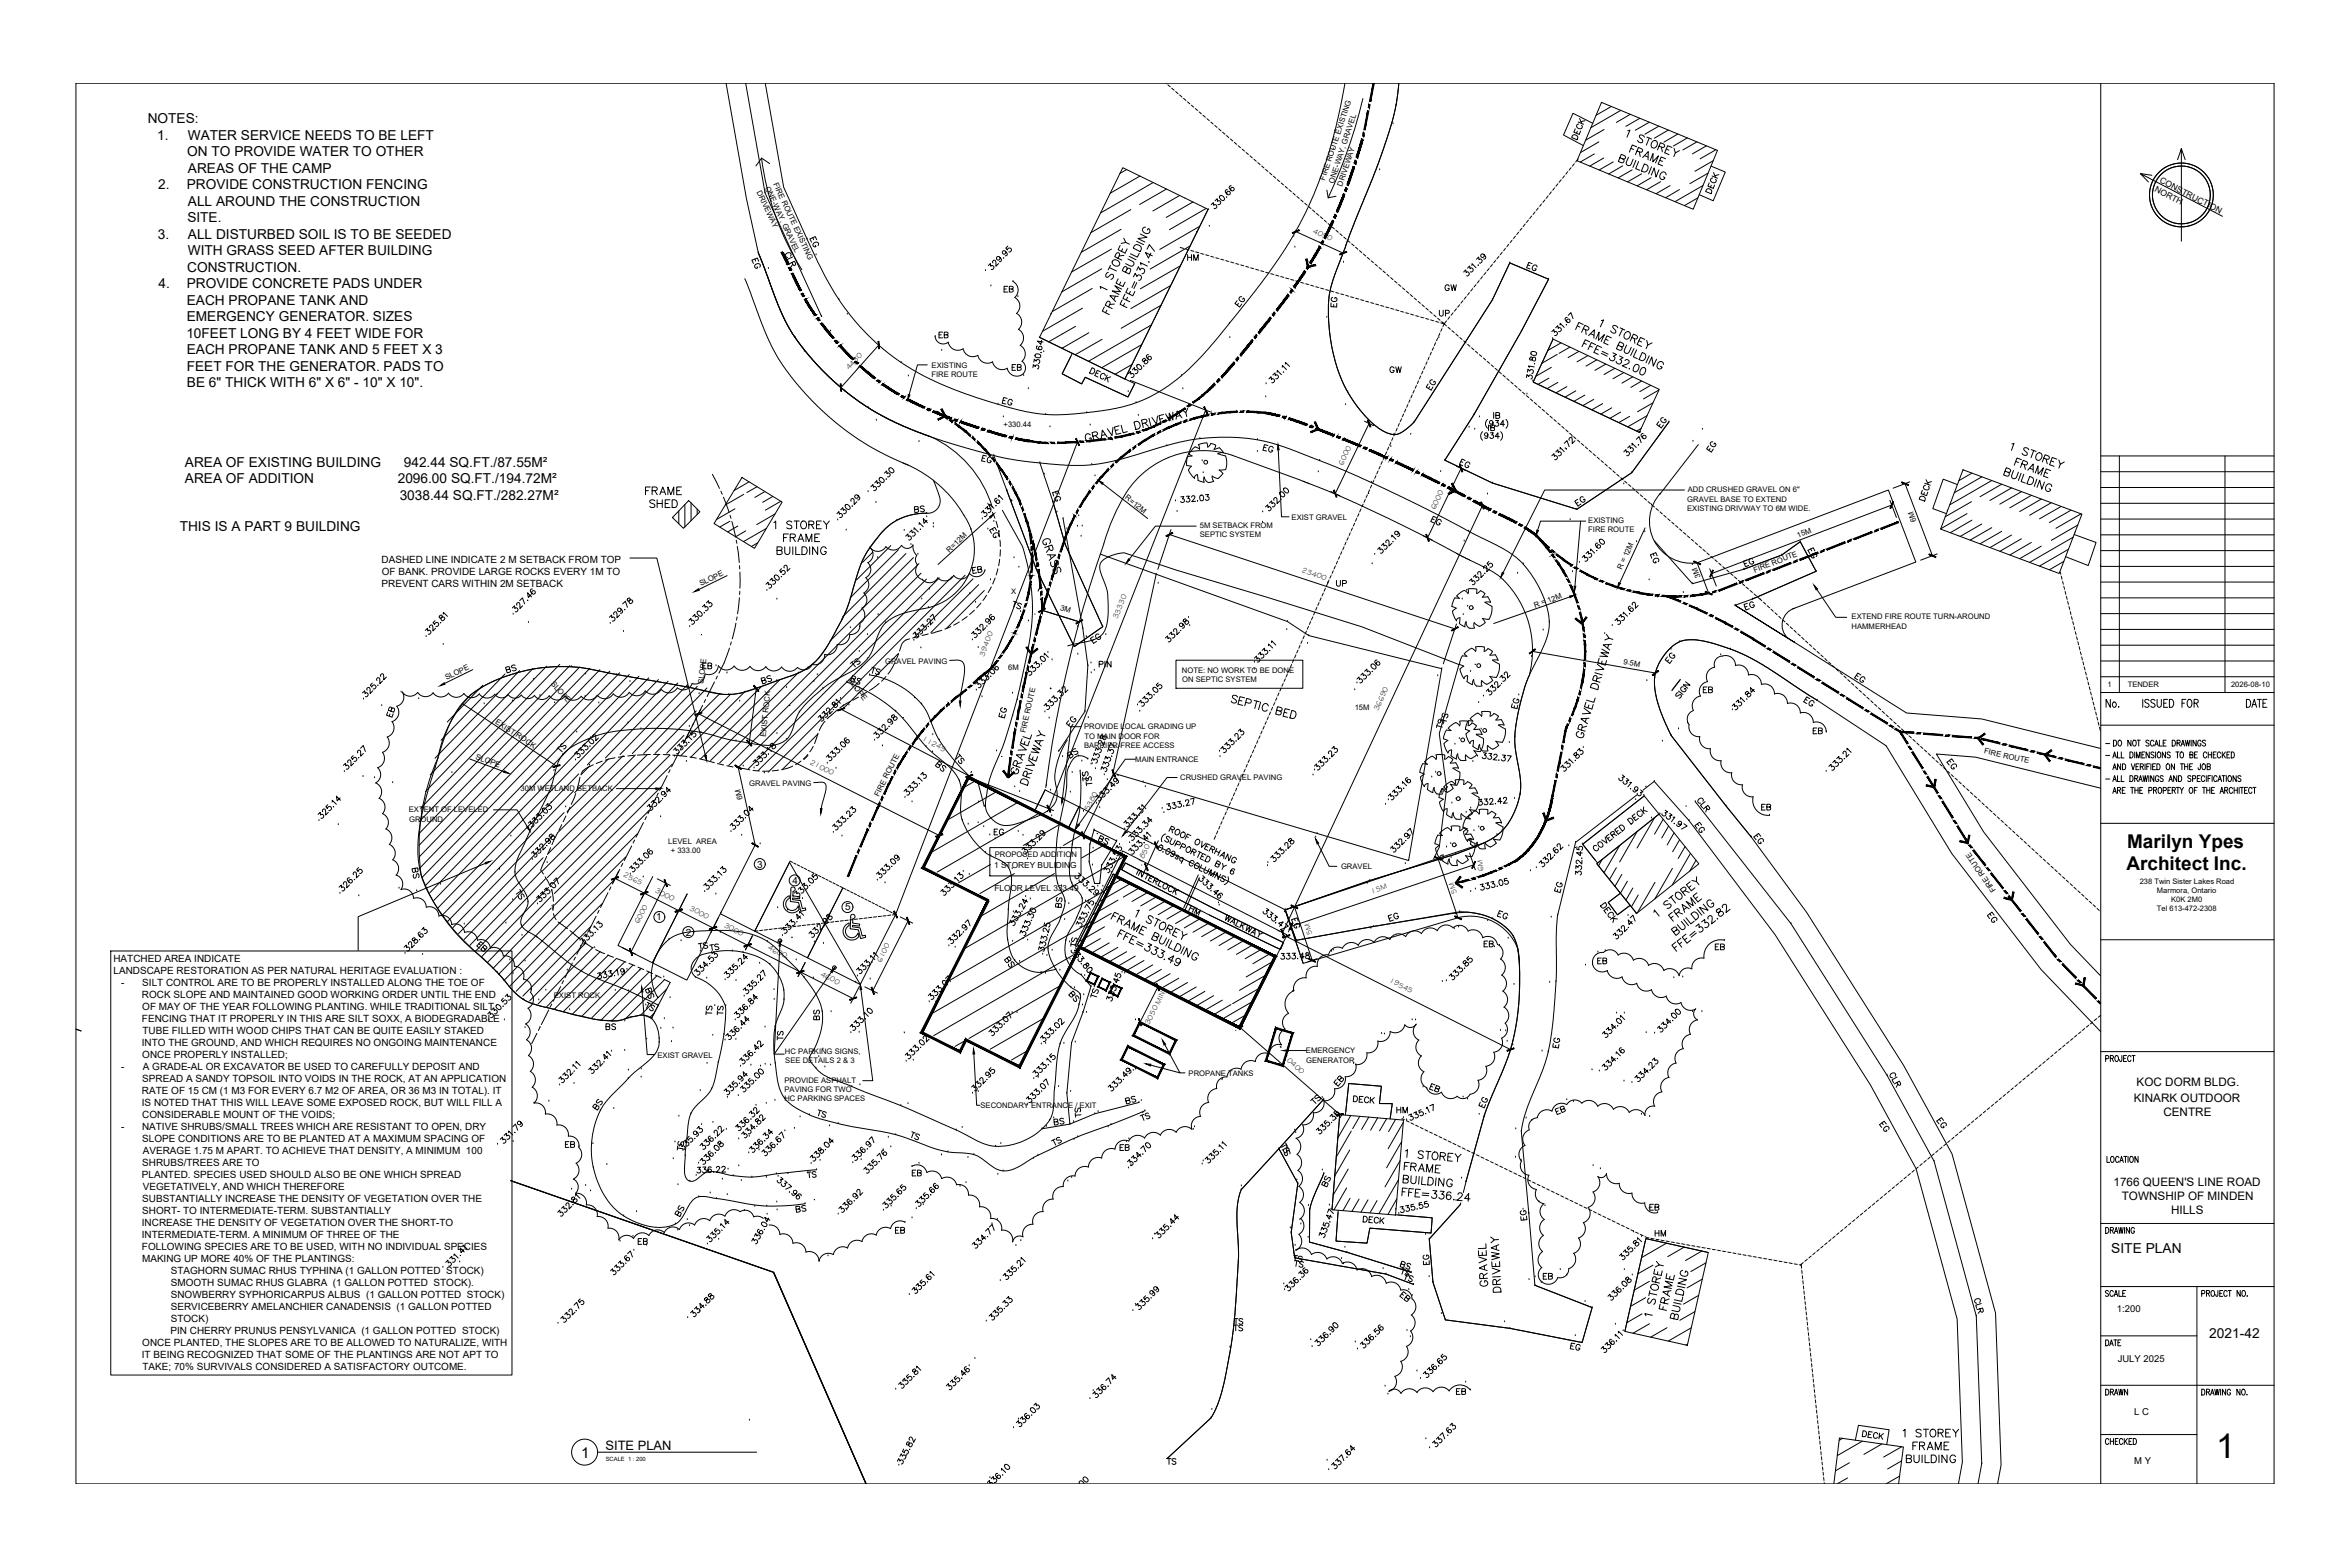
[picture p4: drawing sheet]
<svg xmlns="http://www.w3.org/2000/svg" width="914mm" height="610mm" viewBox="0 0 914 610" stroke-linecap="round" stroke-linejoin="round" font-family="sans-serif">
<defs><g id="words">
<text font-size="13.3" x="862.4" y="567.2">1</text>
<text font-size="7.9" x="414.9" y="390.9">BS</text>
<g font-size="7.5">
<text x="647" y="259.3">EG</text>
<text x="414.5" y="296.3">BS</text>
<text x="363" y="301.3">BS</text>
<text x="762.7" y="300.6" transform="rotate(-90 762.7 300.6)">EG</text>
<text x="687.6" y="329.5" transform="rotate(-90 687.6 329.5)">EG</text>
<text x="461.8" y="357.4">HM</text>
<text x="190.5" y="371.5" transform="rotate(-90 190.5 371.5)">EB</text>
<text x="395.8" y="377.5" transform="rotate(-90 395.8 377.5)">BS</text>
<text x="235.7" y="433.2" transform="rotate(-90 235.7 433.2)">BS</text>
<text x="550" y="507.6" transform="rotate(-90 550 507.6)">EB</text>
</g>
<g font-size="7.4">
<text x="827.7" y="329.7">Marilyn Ypes</text>
<text x="827.4" y="338.5">Architect Inc.</text>
</g>
<g font-size="7.1">
<text x="485.4" y="120.6" transform="rotate(-90 485.4 120.6)">EG</text>
<text x="559.9" y="153.1" transform="rotate(-90 559.9 153.1)">EG</text>
<text x="649.5" y="167.6" transform="rotate(-90 649.5 167.6)">EG</text>
<text x="668.9" y="177.1" transform="rotate(-90 668.9 177.1)">EG</text>
<text x="611.7" y="197.9">EG</text>
<text x="389.8" y="210.3" transform="rotate(-90 389.8 210.3)">EG</text>
<text x="423.3" y="251.5">EG</text>
<text x="329.8" y="267.4">BS</text>
<text x="720.7" y="266.7">EG</text>
<text x="701" y="275.9">EG</text>
<text x="419.8" y="284" transform="rotate(-90 419.8 284)">EG</text>
<text x="426.5" y="329.8">BS</text>
<text x="664.3" y="324.9" transform="rotate(-90 664.3 324.9)">EG</text>
<text x="778.2" y="360.2" transform="rotate(-90 778.2 360.2)">EG</text>
<text x="255.8" y="389.8" transform="rotate(-90 255.8 389.8)">BS</text>
<text x="523.9" y="423.7" transform="rotate(-90 523.9 423.7)">EB</text>
<text x="555.3" y="426.2">EB</text>
<text x="604.3" y="435">EB</text>
<text x="736.2" y="441.3" transform="rotate(-90 736.2 441.3)">EG</text>
<text x="758.5" y="439.9" transform="rotate(-90 758.5 439.9)">EG</text>
<text x="518.9" y="462.8" transform="rotate(-90 518.9 462.8)">BS</text>
<text x="267.4" y="474.5" transform="rotate(-90 267.4 474.5)">BS</text>
<text x="772.9" y="512.2" transform="rotate(-90 772.9 512.2)">CLR</text>
<text x="723.9" y="561.3">DECK</text>
</g>
<g font-size="6.6">
<text x="319.6" y="97.4" transform="rotate(-90 319.6 97.4)">EG</text>
<text x="297" y="105.5" transform="rotate(-90 297 105.5)">EG</text>
<text x="593" y="106.5">EG</text>
<text x="381" y="181.3">EG</text>
<text x="566.9" y="183.1">EG</text>
<text x="413.8" y="196.1" transform="rotate(-90 413.8 196.1)">EG</text>
<text x="556" y="205.3">EG</text>
<text x="646.6" y="220.1" transform="rotate(-90 646.6 220.1)">EG</text>
<text x="677.3" y="221.5">EG</text>
<text x="708" y="218.4" transform="rotate(-90 708 218.4)">EG</text>
<text x="398.6" y="238.1" transform="rotate(-90 398.6 238.1)">TS</text>
<text x="677.7" y="238.5">EG</text>
<text x="195.8" y="263.2">BS</text>
<text x="329.8" y="260.7">TS</text>
<text x="295.3" y="267.4">BS</text>
<text x="154.9" y="280.1" transform="rotate(-90 154.9 280.1)">EB</text>
<text x="592.3" y="276.9" transform="rotate(-90 592.3 276.9)">EG</text>
<text x="215.9" y="293.5">TS</text>
<text x="376.4" y="298.4" transform="rotate(-90 376.4 298.4)">TS</text>
<text x="205.3" y="351" transform="rotate(-90 205.3 351)">TS</text>
<text x="609.2" y="348.5" transform="rotate(-90 609.2 348.5)">EG</text>
<text x="539.4" y="359.5">EG</text>
<text x="581.7" y="358.8">EG</text>
<text x="506.9" y="362.3" transform="rotate(-90 506.9 362.3)">EG</text>
<text x="428.6" y="389.1" transform="rotate(-90 428.6 389.1)">TS</text>
<text x="250.8" y="394.4">TS</text>
<text x="437.1" y="430.7">BS</text>
<text x="509.1" y="430.4">TS</text>
<text x="317.5" y="436">TS</text>
<text x="580" y="432.2" transform="rotate(-90 580 432.2)">EG</text>
<text x="353.8" y="444.5">TS</text>
<text x="550" y="497.8" transform="rotate(-90 550 497.8)">TS</text>
</g>
<g font-size="6.2">
<text x="389.1" y="158.7">EG</text>
<text x="490.7" y="177.1">EG</text>
<text x="354.9" y="200.7">BS</text>
<text x="377.5" y="224.4">EB</text>
<text x="338.3" y="263.5">TS</text>
<text x="392.6" y="280.5" transform="rotate(-90 392.6 280.5)">EG</text>
<text x="818.4" y="276.2">No.</text>
<text x="832.9" y="276.2">ISSUED FOR</text>
<text x="873.1" y="276.2">DATE</text>
<text x="563" y="284.3" transform="rotate(-90 563 284.3)">TS</text>
<text x="574.3" y="314.3">332.42</text>
<text x="164.4" y="342.9" transform="rotate(-90 164.4 342.9)">BS</text>
<text x="275.2" y="371.1">TS</text>
<text x="608.2" y="408.9" transform="rotate(-90 608.2 408.9)">EG</text>
<text x="525.6" y="430.4">DECK</text>
<text x="442.7" y="437.1">TS</text>
<text x="267.4" y="448.7" transform="rotate(-90 267.4 448.7)">TS</text>
<text x="408.2" y="446.6">TS</text>
<text x="503.1" y="450.8" transform="rotate(-90 503.1 450.8)">TS</text>
<text x="529.5" y="477.3">DECK</text>
<text x="595.5" y="475.9" transform="rotate(-90 595.5 475.9)">EG</text>
</g>
<text font-size="5.8" x="226.1" y="567">1</text>
<g font-size="5.7">
<text x="461.1" y="102.7">HM</text>
<text x="389.8" y="115">EB</text>
<text x="521.4" y="120.6" transform="rotate(-90 521.4 120.6)">EG</text>
<text x="393" y="145.3">EB</text>
<text x="580.3" y="164">IB</text>
<text x="704.5" y="286.8">EB</text>
<text x="424.7" y="305.2" transform="rotate(-90 424.7 305.2)">TS</text>
<text x="684.7" y="316.4">EB</text>
<text x="414.5" y="354.2" transform="rotate(-90 414.5 354.2)">BS</text>
<text x="270.9" y="370.4">TS</text>
<text x="420.5" y="369.4" transform="rotate(-90 420.5 369.4)">TS</text>
<text x="576.4" y="369.7">EB</text>
<text x="666.4" y="370.8">EB</text>
<text x="497.4" y="374.3">333.48</text>
<text x="278.3" y="395.8" transform="rotate(-90 278.3 395.8)">TS</text>
<text x="234.9" y="401.8">BS</text>
<text x="421.9" y="435.7" transform="rotate(-90 421.9 435.7)">TS</text>
<text x="542.6" y="434.3">HM</text>
<text x="409.2" y="438.9">BS</text>
<text x="219.1" y="447.7">EB</text>
<text x="270.2" y="457.6">336.22</text>
<text x="313.3" y="459.3">TS</text>
<text x="308.7" y="472.7">BS</text>
<text x="247.3" y="485.4">EB</text>
<text x="643.1" y="482.2">HM</text>
<text x="502.7" y="492.1">TS</text>
<text x="557.4" y="493.2" transform="rotate(-90 557.4 493.2)">EG</text>
<text x="610" y="526.3">EG</text>
<text x="818.4" y="544">DRAWN</text>
</g>
<g font-size="5.4">
<text x="821.5" y="487.3">SITE PLAN</text>
<text x="859.7" y="520.5">2021-42</text>
</g>
<g font-size="5.3">
<text x="57.5" y="47.9">NOTES:</text>
<text x="61.1" y="54.3">1.</text>
<text x="73.1" y="54.3">WATER SERVICE NEEDS TO BE LEFT</text>
<text x="72.9" y="60.7">ON TO PROVIDE WATER TO OTHER</text>
<text x="73.1" y="67.1">AREAS OF THE CAMP</text>
<text x="61.6" y="73.6">2.</text>
<text x="72.7" y="73.6">PROVIDE CONSTRUCTION FENCING</text>
<text x="73.1" y="80">ALL AROUND THE CONSTRUCTION</text>
<text x="72.9" y="86.4">SITE.</text>
<text x="61.5" y="92.8">3.</text>
<text x="73.1" y="92.8">ALL DISTURBED SOIL IS TO BE SEEDED</text>
<text x="73.1" y="99.2">WITH GRASS SEED AFTER BUILDING</text>
<text x="72.9" y="105.6">CONSTRUCTION.</text>
<text x="61.6" y="112.1">4.</text>
<text x="72.7" y="112.1">PROVIDE CONCRETE PADS UNDER</text>
<text x="72.7" y="118.5">EACH PROPANE TANK AND</text>
<text x="561.3" y="114.3">GW</text>
<text x="72.7" y="124.9">EMERGENCY GENERATOR. SIZES</text>
<text x="559.2" y="124.2">UP</text>
<text x="72.5" y="131.3">10FEET LONG BY 4 FEET WIDE FOR</text>
<text x="72.7" y="137.7">EACH PROPANE TANK AND 5 FEET X 3</text>
<text x="364.4" y="132.6">EB</text>
<text x="72.7" y="144.1">FEET FOR THE GENERATOR. PADS TO</text>
<text x="540.1" y="146">GW</text>
<text x="72.7" y="150.5">BE 6&quot; THICK WITH 6&quot; X 6&quot; - 10&quot; X 10&quot;.</text>
<text x="578.2" y="168.6">IB</text>
<text x="72" y="181.5">AREA OF EXISTING BUILDING</text>
<text x="157.1" y="181.5">942.44 SQ.FT./87.55M²</text>
<text x="72" y="187.9">AREA OF ADDITION</text>
<text x="154.8" y="187.9">2096.00 SQ.FT./194.72M²</text>
<text x="155.5" y="194.4">3038.44 SQ.FT./282.27M²</text>
<text x="69.9" y="206.7">THIS IS A PART 9 BUILDING</text>
<text x="519.3" y="229.3">UP</text>
<text x="272.7" y="261.4">EB</text>
<text x="426.9" y="260.7">PIN</text>
<text x="661.8" y="270.6">EB</text>
<text x="385.9" y="326">EG</text>
<text x="620.9" y="376.1">EB</text>
<text x="282.6" y="395.8" transform="rotate(-90 282.6 395.8)">TS</text>
<text x="320" y="397.9" transform="rotate(-90 320 397.9)">BS</text>
<text x="305.9" y="405.7" transform="rotate(-90 305.9 405.7)">TS</text>
<text x="435" y="448.7">EB</text>
<text x="354.2" y="458.6">EB</text>
<text x="641" y="472">EB</text>
<text x="347.5" y="480.8">EB</text>
<text x="599.7" y="498.8">EB</text>
<text x="818.4" y="505.5">SCALE</text>
<text x="479.4" y="516.5">TS</text>
<text x="565.9" y="543.6">EB</text>
<text x="818.4" y="563">CHECKED</text>
<text x="453.3" y="570.8">TS</text>
</g>
<text font-size="5" x="235.6" y="564.1">SITE PLAN</text>
<g font-size="4.5">
<text x="831.4" y="422.4">KOC DORM BLDG.</text>
<text x="830.3" y="428.6">KINARK OUTDOOR</text>
<text x="841.8" y="434.1">CENTRE</text>
<text x="822.4" y="461.4">1766 QUEEN'S LINE ROAD</text>
<text x="825.6" y="466.9">TOWNSHIP OF MINDEN</text>
<text x="844.8" y="472.4">HILLS</text>
</g>
<g font-size="3.9">
<text x="148.5" y="218.9">DASHED LINE INDICATE 2 M SETBACK FROM TOP</text>
<text x="148.6" y="223.6">OF BANK. PROVIDE LARGE ROCKS EVERY 1M TO</text>
<text x="148.5" y="228.3">PREVENT CARS WITHIN 2M SETBACK</text>
<text x="294.7" y="337.5">3</text>
<text x="308.4" y="343.8">4</text>
<text x="255.4" y="358">1</text>
<text x="328.8" y="354.2">5</text>
<text x="266.9" y="363.9">2</text>
<text x="44.2" y="374.2">HATCHED AREA INDICATE</text>
<text x="44.2" y="378.8">LANDSCAPE RESTORATION AS PER NATURAL HERITAGE EVALUATION :</text>
<text x="47.1" y="383.5">-</text>
<text x="55.4" y="383.5">SILT CONTROL ARE TO BE PROPERLY INSTALLED ALONG THE TOE OF</text>
<text x="55.2" y="388.2">ROCK SLOPE AND MAINTAINED GOOD WORKING ORDER UNTIL THE END</text>
<text x="55.4" y="392.9">OF MAY OF THE YEAR FOLLOWING PLANTING. WHILE TRADITIONAL SILT</text>
<text x="55.2" y="397.5">FENCING THAT IT PROPERLY IN THIS ARE SILT SOXX, A BIODEGRADABLE</text>
<text x="55.2" y="406.9">INTO THE GROUND, AND WHICH REQUIRES NO ONGOING MAINTENANCE</text>
<text x="55.5" y="402.2">TUBE FILLED WITH WOOD CHIPS THAT CAN BE QUITE EASILY STAKED</text>
<text x="55.4" y="411.5">ONCE PROPERLY INSTALLED;</text>
<text x="47.1" y="416.2">-</text>
<text x="55.6" y="416.2">A GRADE-AL OR EXCAVATOR BE USED TO CAREFULLY DEPOSIT AND</text>
<text x="55.2" y="425.5">RATE OF 15 CM (1 M3 FOR EVERY 6.7 M2 OF AREA, OR 36 M3 IN TOTAL). IT</text>
<text x="55.4" y="420.9">SPREAD A SANDY TOPSOIL INTO VOIDS IN THE ROCK, AT AN APPLICATION</text>
<text x="55.2" y="430.2">IS NOTED THAT THIS WILL LEAVE SOME EXPOSED ROCK, BUT WILL FILL A</text>
<text x="55.4" y="434.9">CONSIDERABLE MOUNT OF THE VOIDS;</text>
<text x="47.1" y="439.5">-</text>
<text x="55.3" y="439.5">NATIVE SHRUBS/SMALL TREES WHICH ARE RESISTANT TO OPEN, DRY</text>
<text x="55.4" y="444.2">SLOPE CONDITIONS ARE TO BE PLANTED AT A MAXIMUM SPACING OF</text>
<text x="55.6" y="448.9">AVERAGE 1.75 M APART. TO ACHIEVE THAT DENSITY, A MINIMUM 100</text>
<text x="55.4" y="453.6">SHRUBS/TREES ARE TO</text>
<text x="55.2" y="458.3">PLANTED. SPECIES USED SHOULD ALSO BE ONE WHICH SPREAD</text>
<text x="55.4" y="467.6">SUBSTANTIALLY INCREASE THE DENSITY OF VEGETATION OVER THE</text>
<text x="55.5" y="462.9">VEGETATIVELY, AND WHICH THEREFORE</text>
<text x="55.4" y="472.3">SHORT- TO INTERMEDIATE-TERM. SUBSTANTIALLY</text>
<text x="55.2" y="476.9">INCREASE THE DENSITY OF VEGETATION OVER THE SHORT-TO</text>
<text x="55.2" y="481.6">INTERMEDIATE-TERM. A MINIMUM OF THREE OF THE</text>
<text x="55.2" y="486.3">FOLLOWING SPECIES ARE TO BE USED, WITH NO INDIVIDUAL SPECIES</text>
<text x="55.3" y="490.9">MAKING UP MORE 40% OF THE PLANTINGS:</text>
<text x="66.5" y="495.6">STAGHORN SUMAC RHUS TYPHINA (1 GALLON POTTED STOCK)</text>
<text x="66.5" y="500.3">SMOOTH SUMAC RHUS GLABRA (1 GALLON POTTED STOCK).</text>
<text x="66.5" y="505">SNOWBERRY SYPHORICARPUS ALBUS (1 GALLON POTTED STOCK)</text>
<text x="66.5" y="509.6">SERVICEBERRY AMELANCHIER CANADENSIS (1 GALLON POTTED</text>
<text x="66.5" y="514.3">STOCK)</text>
<text x="66.3" y="519">PIN CHERRY PRUNUS PENSYLVANICA (1 GALLON POTTED STOCK)</text>
<text x="55.4" y="523.6">ONCE PLANTED, THE SLOPES ARE TO BE ALLOWED TO NATURALIZE, WITH</text>
<text x="55.2" y="528.3">IT BEING RECOGNIZED THAT SOME OF THE PLANTINGS ARE NOT APT TO</text>
<text x="55.5" y="533">TAKE; 70% SURVIVALS CONSIDERED A SATISFACTORY OUTCOME.</text>
</g>
<g font-size="3.7">
<text x="823.7" y="510.5">1:200</text>
<text x="824" y="529.7">JULY 2025</text>
<text x="830.4" y="550.3">L C</text>
<text x="830.4" y="569.6">M Y</text>
</g>
<g font-size="3.3">
<text x="840.1" y="70.9" transform="rotate(28 840.1 70.9)">CONSTRUCTION</text>
<text x="838.2" y="74.4" transform="rotate(28 838.2 74.4)">NORTH</text>
</g>
<g font-size="3.2">
<text x="386.8" y="337.9">1 STOREY BULIDING</text>
<text x="386.9" y="346.7">FLOOR LEVEL 333.49</text>
</g>
<g font-size="3">
<text x="300.8" y="71.5" transform="rotate(65 300.8 71.5)">FIRE ROUTE EXISTING</text>
<text x="515.5" y="70.4" transform="rotate(-72 515.5 70.4)">FIRE ROUTE EXISTING</text>
<text x="519" y="71.4" transform="rotate(-72 519 71.4)">ONE-WAY, GRAVEL</text>
<text x="294.3" y="74.5" transform="rotate(65 294.3 74.5)">DRIVEWAY</text>
<text x="297.6" y="73.1" transform="rotate(65 297.6 73.1)">ONE-WAY, GRAVEL</text>
<text x="522.3" y="72.6" transform="rotate(-72 522.3 72.6)">DRIVEWAY</text>
<text x="510.7" y="90.7" transform="rotate(24 510.7 90.7)">4050</text>
<text x="362.5" y="143.1">EXISTING</text>
<text x="330.4" y="144.1" transform="rotate(-48 330.4 144.1)">4430</text>
<text x="362.5" y="146.7">FIRE ROUTE</text>
<text x="390.5" y="166.1">+330.44</text>
<text x="522.5" y="181.1" transform="rotate(-64 522.5 181.1)">6000</text>
<text x="656.7" y="191.5">ADD CRUSHED GRAVEL ON 6&quot;</text>
<text x="437.6" y="193.8" transform="rotate(39 437.6 193.8)">R=12M</text>
<text x="656.5" y="195.1">GRAVEL BASE TO EXTEND</text>
<text x="502.6" y="202.1">EXIST GRAVEL</text>
<text x="558.4" y="198.5" transform="rotate(-64 558.4 198.5)">6000</text>
<text x="618" y="203.5">EXISTING</text>
<text x="656.5" y="198.7">EXISTING DRIVWAY TO 6M WIDE.</text>
<text x="745.7" y="202.6" transform="rotate(-109 745.7 202.6)">6M</text>
<text x="466.9" y="205.5">5M SETBACK FROM</text>
<text x="466.9" y="209.1">SEPTIC SYSTEM</text>
<text x="618" y="207.1">FIRE ROUTE</text>
<text x="699.6" y="209.2" transform="rotate(-22 699.6 209.2)">15M</text>
<text x="369.5" y="215.2" transform="rotate(-44 369.5 215.2)">R=12M</text>
<text x="631.1" y="221.9" transform="rotate(-66 631.1 221.9)">R = 12M</text>
<text x="506.4" y="222.7" transform="rotate(18 506.4 222.7)">23400</text>
<text x="661.8" y="224.3" transform="rotate(-111 661.8 224.3)">3M</text>
<text x="682.8" y="222.8" transform="rotate(-22 682.8 222.8)">FIRE ROUTE</text>
<text x="272.8" y="228.1" transform="rotate(-26 272.8 228.1)">SLOPE</text>
<text x="393.4" y="231">X</text>
<text x="412.4" y="237.2" transform="rotate(17 412.4 237.2)">3M</text>
<text x="597.3" y="236.6" transform="rotate(-21 597.3 236.6)">R = 12M</text>
<text x="434.8" y="241" transform="rotate(-68 434.8 241)">33330</text>
<text x="720.5" y="241">EXTEND FIRE ROUTE TURN-AROUND</text>
<text x="720.5" y="244.5">HAMMERHEAD</text>
<text x="382.9" y="255.4" transform="rotate(-69 382.9 255.4)">39400</text>
<text x="344.4" y="258.1">GRAVEL PAVING</text>
<text x="392.3" y="260.5">6M</text>
<text x="459.9" y="261.9">NOTE: NO WORK TO BE DONE</text>
<text x="631.5" y="258.1" transform="rotate(11 631.5 258.1)">9.5M</text>
<text x="173.8" y="264.7" transform="rotate(-26 173.8 264.7)">SLOPE</text>
<text x="214.2" y="266.1" transform="rotate(49 214.2 266.1)">SLOPE</text>
<text x="273.7" y="266.2" transform="rotate(-83 273.7 266.2)">SLOPE</text>
<text x="329.9" y="264.7" transform="rotate(52 329.9 264.7)">SLOPE</text>
<text x="460" y="265.5">ON SEPTIC SYSTEM</text>
<text x="820" y="267.3">1</text>
<text x="827.9" y="267.3">TENDER</text>
<text x="868.1" y="267.3">2026-08-10</text>
<text x="192.5" y="281.3" transform="rotate(33 192.5 281.3)">EXIST ROCK</text>
<text x="527.1" y="276.4">15M</text>
<text x="536.2" y="276.6" transform="rotate(-65 536.2 276.6)">36690</text>
<text x="298" y="286.9" transform="rotate(-84 298 286.9)">EXIST ROCK</text>
<text x="358.7" y="288" transform="rotate(28 358.7 288)">11245</text>
<text x="399.1" y="285.3" transform="rotate(-78 399.1 285.3)">FIRE ROUTE</text>
<text x="421.8" y="283.8">PROVIDE LOCAL GRADING UP</text>
<text x="422" y="287.4">TO MAIN DOOR FOR</text>
<text x="421.8" y="291">BARRIER-FREE ACCESS</text>
<text x="771.9" y="293.1" transform="rotate(13 771.9 293.1)">FIRE ROUTE</text>
<text x="184.9" y="295.4" transform="rotate(18 184.9 295.4)">SLOPE</text>
<text x="315" y="297.2" transform="rotate(27 315 297.2)">21000</text>
<text x="441.7" y="296.3">MAIN ENTRANCE</text>
<text x="291.5" y="305.7">GRAVEL PAVING</text>
<text x="459.2" y="303.5">CRUSHED GRAVEL PAVING</text>
<text x="202.6" y="307.9">30M WETLAND SETBACK</text>
<text x="289" y="310.7" transform="rotate(-105 289 310.7)">6M</text>
<text x="342" y="309.9" transform="rotate(-63 342 309.9)">FIRE ROUTE</text>
<text x="159.1" y="316.1">EXTENT OF LEVELED</text>
<text x="423.7" y="315.6" transform="rotate(-64 423.7 315.6)">5380</text>
<text x="159.2" y="319.7">GROUND</text>
<text x="260" y="328.2">LEVEL AREA</text>
<text x="261" y="331.8">+ 333.00</text>
<text x="387.1" y="333.4">PROPOSED ADDITION</text>
<text x="242.4" y="341" transform="rotate(27 242.4 341)">2565</text>
<text x="444.3" y="336.2" transform="rotate(-66 444.3 336.2)">1850</text>
<text x="521.8" y="338.2">GRAVEL</text>
<text x="577.3" y="338.9" transform="rotate(-97 577.3 338.9)">6M</text>
<text x="254.8" y="347.2" transform="rotate(27 254.8 347.2)">3000</text>
<text x="533.8" y="347.6" transform="rotate(-19 533.8 347.6)">15M</text>
<text x="567" y="347.4" transform="rotate(-109 567 347.4)">5M</text>
<text x="776.8" y="346.3" transform="rotate(-125 776.8 346.3)">FIRE ROUTE</text>
<text x="268.2" y="354" transform="rotate(27 268.2 354)">3000</text>
<text x="248.6" y="359.6" transform="rotate(-63 248.6 359.6)">6000</text>
<text x="281.6" y="360.7" transform="rotate(27 281.6 360.7)">3000</text>
<text x="510.8" y="363.2" transform="rotate(-108 510.8 363.2)">5M</text>
<text x="298.6" y="369.3" transform="rotate(27 298.6 369.3)">4600</text>
<text x="342.8" y="374.5" transform="rotate(-63 342.8 374.5)">6100</text>
<text x="319.1" y="379.6" transform="rotate(27 319.1 379.6)">4600</text>
<text x="540.4" y="382.1" transform="rotate(27 540.4 382.1)">19545</text>
<text x="215.5" y="388.3">EXIST ROCK</text>
<text x="447.1" y="398.8" transform="rotate(-63 447.1 398.8)">3050 MIN.</text>
<text x="255.8" y="411.4">EXIST GRAVEL</text>
<text x="305.4" y="410">HC PARKING SIGNS,</text>
<text x="305.6" y="413.6">SEE DETAILS 2 &amp; 3</text>
<text x="499.1" y="411.4" transform="rotate(41 499.1 411.4)">10400</text>
<text x="508.2" y="409.8">EMERGENCY</text>
<text x="508.3" y="413.4">GENERATOR</text>
<text x="462.5" y="418.5">PROPANE TANKS</text>
<text x="305.3" y="421.3">PROVIDE ASPHALT</text>
<text x="305.3" y="424.9">PAVING FOR TWO</text>
<text x="305.2" y="428.5">HC PARKING SPACES</text>
<text x="381.5" y="431">SECONDARY ENTRANCE / EXIT</text>
</g>
<g font-size="2.9">
<text x="832.6" y="343.7">238 Twin Sister Lakes Road</text>
<text x="839.3" y="347.3">Marmora, Ontario</text>
<text x="844.8" y="350.8">K0K 2M0</text>
<text x="839.3" y="354.3">Tel 613-472-2308</text>
</g>
<g font-size="2.6">
<text x="818.4" y="290.3">-</text>
<text x="818.4" y="295.3">-</text>
<text x="818.4" y="304.4">-</text>
</g>
<text font-size="2.3" x="235.7" y="568.4">SCALE 1 : 200</text>
<g font-size=".3">
<text x="453.9" y="32.7" transform="rotate(45 453.9 32.7)">OH</text>
<text x="455.4" y="34" transform="rotate(41 455.4 34)">OH</text>
<text x="456.9" y="35.3" transform="rotate(41 456.9 35.3)">OH</text>
<text x="458.4" y="36.6" transform="rotate(41 458.4 36.6)">OH</text>
<text x="460" y="37.9" transform="rotate(41 460 37.9)">OH</text>
<text x="461.5" y="39.2" transform="rotate(38 461.5 39.2)">OH</text>
<text x="463" y="40.6" transform="rotate(38 463 40.6)">OH</text>
<text x="464.5" y="41.9" transform="rotate(38 464.5 41.9)">OH</text>
<text x="466" y="43.2" transform="rotate(38 466 43.2)">OH</text>
<text x="467.6" y="44.5" transform="rotate(38 467.6 44.5)">OH</text>
<text x="469.1" y="45.8" transform="rotate(42 469.1 45.8)">OH</text>
<text x="470.6" y="47.2" transform="rotate(45 470.6 47.2)">OH</text>
<text x="472.1" y="48.5" transform="rotate(45 472.1 48.5)">OH</text>
<text x="473.6" y="49.8" transform="rotate(41 473.6 49.8)">OH</text>
<text x="475.1" y="51.1" transform="rotate(41 475.1 51.1)">OH</text>
<text x="476.7" y="52.4" transform="rotate(41 476.7 52.4)">OH</text>
<text x="478.2" y="53.7" transform="rotate(41 478.2 53.7)">OH</text>
<text x="479.7" y="55" transform="rotate(41 479.7 55)">OH</text>
<text x="481.2" y="56.3" transform="rotate(41 481.2 56.3)">OH</text>
<text x="482.8" y="57.7" transform="rotate(41 482.8 57.7)">OH</text>
<text x="484.3" y="59" transform="rotate(41 484.3 59)">OH</text>
<text x="485.8" y="60.3" transform="rotate(38 485.8 60.3)">OH</text>
<text x="487.3" y="61.6" transform="rotate(42 487.3 61.6)">OH</text>
<text x="488.9" y="62.9" transform="rotate(42 488.9 62.9)">OH</text>
<text x="490.4" y="64.3" transform="rotate(38 490.4 64.3)">OH</text>
<text x="491.9" y="65.6" transform="rotate(38 491.9 65.6)">OH</text>
<text x="611.5" y="65.2" transform="rotate(-52 611.5 65.2)">OH</text>
<text x="612.8" y="63.6" transform="rotate(-52 612.8 63.6)">OH</text>
<text x="493.4" y="66.9" transform="rotate(38 493.4 66.9)">OH</text>
<text x="495" y="68.2" transform="rotate(41 495 68.2)">OH</text>
<text x="496.5" y="69.5" transform="rotate(41 496.5 69.5)">OH</text>
<text x="498" y="70.8" transform="rotate(41 498 70.8)">OH</text>
<text x="606.4" y="71.5" transform="rotate(-49 606.4 71.5)">OH</text>
<text x="607.7" y="69.9" transform="rotate(-49 607.7 69.9)">OH</text>
<text x="609" y="68.3" transform="rotate(-52 609 68.3)">OH</text>
<text x="610.2" y="66.8" transform="rotate(-52 610.2 66.8)">OH</text>
<text x="499.5" y="72.1" transform="rotate(41 499.5 72.1)">OH</text>
<text x="501" y="73.4" transform="rotate(41 501 73.4)">OH</text>
<text x="502.5" y="74.8" transform="rotate(41 502.5 74.8)">OH</text>
<text x="504.1" y="76.1" transform="rotate(45 504.1 76.1)">OH</text>
<text x="505.6" y="77.4" transform="rotate(45 505.6 77.4)">OH</text>
<text x="601.3" y="77.7" transform="rotate(-49 601.3 77.7)">OH</text>
<text x="602.6" y="76.2" transform="rotate(-49 602.6 76.2)">OH</text>
<text x="603.8" y="74.6" transform="rotate(-49 603.8 74.6)">OH</text>
<text x="605.1" y="73" transform="rotate(-49 605.1 73)">OH</text>
<text x="507.1" y="78.7" transform="rotate(45 507.1 78.7)">OH</text>
<text x="508.6" y="80.1" transform="rotate(41 508.6 80.1)">OH</text>
<text x="510.2" y="81.4" transform="rotate(38 510.2 81.4)">OH</text>
<text x="511.7" y="82.7" transform="rotate(38 511.7 82.7)">OH</text>
<text x="513.2" y="84" transform="rotate(38 513.2 84)">OH</text>
<text x="596.2" y="84" transform="rotate(-49 596.2 84)">OH</text>
<text x="597.5" y="82.4" transform="rotate(-49 597.5 82.4)">OH</text>
<text x="598.8" y="80.9" transform="rotate(-45 598.8 80.9)">OH</text>
<text x="600" y="79.3" transform="rotate(-49 600 79.3)">OH</text>
<text x="514.7" y="85.3" transform="rotate(38 514.7 85.3)">OH</text>
<text x="516.3" y="86.6" transform="rotate(38 516.3 86.6)">OH</text>
<text x="517.8" y="87.9" transform="rotate(38 517.8 87.9)">OH</text>
<text x="519.3" y="89.2" transform="rotate(41 519.3 89.2)">OH</text>
<text x="592.4" y="88.7" transform="rotate(-52 592.4 88.7)">OH</text>
<text x="593.6" y="87.1" transform="rotate(-52 593.6 87.1)">OH</text>
<text x="594.9" y="85.6" transform="rotate(-49 594.9 85.6)">OH</text>
<text x="520.8" y="90.6" transform="rotate(41 520.8 90.6)">OH</text>
<text x="522.3" y="91.9" transform="rotate(45 522.3 91.9)">OH</text>
<text x="523.8" y="93.2" transform="rotate(45 523.8 93.2)">OH</text>
<text x="525.4" y="94.5" transform="rotate(41 525.4 94.5)">OH</text>
<text x="526.9" y="95.8" transform="rotate(41 526.9 95.8)">OH</text>
<text x="587.3" y="95" transform="rotate(-52 587.3 95)">OH</text>
<text x="588.6" y="93.4" transform="rotate(-52 588.6 93.4)">OH</text>
<text x="589.8" y="91.8" transform="rotate(-52 589.8 91.8)">OH</text>
<text x="591.1" y="90.3" transform="rotate(-52 591.1 90.3)">OH</text>
<text x="460.7" y="96.8" transform="rotate(15 460.7 96.8)">OH</text>
<text x="462.7" y="97.4" transform="rotate(15 462.7 97.4)">OH</text>
<text x="464.6" y="98" transform="rotate(15 464.6 98)">OH</text>
<text x="466.6" y="98.5" transform="rotate(15 466.6 98.5)">OH</text>
<text x="468.5" y="99.1" transform="rotate(15 468.5 99.1)">OH</text>
<text x="470.5" y="99.6" transform="rotate(20 470.5 99.6)">OH</text>
<text x="472.4" y="100.2" transform="rotate(15 472.4 100.2)">OH</text>
<text x="474.3" y="100.8" transform="rotate(17 474.3 100.8)">OH</text>
<text x="476.3" y="101.3" transform="rotate(17 476.3 101.3)">OH</text>
<text x="478.2" y="101.9" transform="rotate(17 478.2 101.9)">OH</text>
<text x="528.4" y="97.2" transform="rotate(41 528.4 97.2)">OH</text>
<text x="529.9" y="98.5" transform="rotate(41 529.9 98.5)">OH</text>
<text x="531.5" y="99.8" transform="rotate(41 531.5 99.8)">OH</text>
<text x="533" y="101.1" transform="rotate(41 533 101.1)">OH</text>
<text x="582.2" y="101.2" transform="rotate(-52 582.2 101.2)">OH</text>
<text x="583.4" y="99.7" transform="rotate(-52 583.4 99.7)">OH</text>
<text x="584.8" y="98.1" transform="rotate(-52 584.8 98.1)">OH</text>
<text x="586" y="96.5" transform="rotate(-52 586 96.5)">OH</text>
<text x="480.2" y="102.4" transform="rotate(17 480.2 102.4)">OH</text>
<text x="482.1" y="103" transform="rotate(17 482.1 103)">OH</text>
<text x="484" y="103.5" transform="rotate(22 484 103.5)">OH</text>
<text x="486" y="104.1" transform="rotate(15 486 104.1)">OH</text>
<text x="487.9" y="104.7" transform="rotate(15 487.9 104.7)">OH</text>
<text x="489.9" y="105.2" transform="rotate(15 489.9 105.2)">OH</text>
<text x="491.8" y="105.8" transform="rotate(15 491.8 105.8)">OH</text>
<text x="493.8" y="106.4" transform="rotate(15 493.8 106.4)">OH</text>
<text x="495.7" y="106.9" transform="rotate(15 495.7 106.9)">OH</text>
<text x="497.7" y="107.5" transform="rotate(15 497.7 107.5)">OH</text>
<text x="534.5" y="102.4" transform="rotate(38 534.5 102.4)">OH</text>
<text x="536" y="103.7" transform="rotate(38 536 103.7)">OH</text>
<text x="537.5" y="105.1" transform="rotate(38 537.5 105.1)">OH</text>
<text x="539.1" y="106.4" transform="rotate(42 539.1 106.4)">OH</text>
<text x="540.6" y="107.7" transform="rotate(42 540.6 107.7)">OH</text>
<text x="577.1" y="107.5" transform="rotate(-52 577.1 107.5)">OH</text>
<text x="578.4" y="105.9" transform="rotate(-52 578.4 105.9)">OH</text>
<text x="579.6" y="104.4" transform="rotate(-52 579.6 104.4)">OH</text>
<text x="580.9" y="102.8" transform="rotate(-52 580.9 102.8)">OH</text>
<text x="499.6" y="108.1" transform="rotate(15 499.6 108.1)">OH</text>
<text x="501.6" y="108.6" transform="rotate(15 501.6 108.6)">OH</text>
<text x="503.5" y="109.2" transform="rotate(20 503.5 109.2)">OH</text>
<text x="505.5" y="109.8" transform="rotate(15 505.5 109.8)">OH</text>
<text x="507.4" y="110.3" transform="rotate(15 507.4 110.3)">OH</text>
<text x="509.4" y="110.9" transform="rotate(15 509.4 110.9)">OH</text>
<text x="511.3" y="111.5" transform="rotate(15 511.3 111.5)">OH</text>
<text x="513.2" y="112" transform="rotate(17 513.2 112)">OH</text>
<text x="515.2" y="112.6" transform="rotate(17 515.2 112.6)">OH</text>
<text x="517.1" y="113.2" transform="rotate(17 517.1 113.2)">OH</text>
<text x="519.1" y="113.7" transform="rotate(17 519.1 113.7)">OH</text>
<text x="542.1" y="109" transform="rotate(42 542.1 109)">OH</text>
<text x="543.6" y="110.3" transform="rotate(41 543.6 110.3)">OH</text>
<text x="545.2" y="111.6" transform="rotate(41 545.2 111.6)">OH</text>
<text x="546.7" y="112.9" transform="rotate(41 546.7 112.9)">OH</text>
<text x="572" y="113.8" transform="rotate(-49 572 113.8)">OH</text>
<text x="573.3" y="112.2" transform="rotate(-52 573.3 112.2)">OH</text>
<text x="574.5" y="110.7" transform="rotate(-52 574.5 110.7)">OH</text>
<text x="575.8" y="109.1" transform="rotate(-52 575.8 109.1)">OH</text>
<text x="521" y="114.3" transform="rotate(17 521 114.3)">OH</text>
<text x="522.9" y="114.8" transform="rotate(22 522.9 114.8)">OH</text>
<text x="524.9" y="115.4" transform="rotate(15 524.9 115.4)">OH</text>
<text x="526.8" y="116" transform="rotate(15 526.8 116)">OH</text>
<text x="528.8" y="116.5" transform="rotate(15 528.8 116.5)">OH</text>
<text x="530.7" y="117.1" transform="rotate(15 530.7 117.1)">OH</text>
<text x="532.7" y="117.6" transform="rotate(15 532.7 117.6)">OH</text>
<text x="534.6" y="118.2" transform="rotate(15 534.6 118.2)">OH</text>
<text x="536.6" y="118.8" transform="rotate(15 536.6 118.8)">OH</text>
<text x="538.5" y="119.3" transform="rotate(15 538.5 119.3)">OH</text>
<text x="540.5" y="119.9" transform="rotate(15 540.5 119.9)">OH</text>
<text x="548.2" y="114.3" transform="rotate(41 548.2 114.3)">OH</text>
<text x="549.7" y="115.6" transform="rotate(41 549.7 115.6)">OH</text>
<text x="551.2" y="116.9" transform="rotate(41 551.2 116.9)">OH</text>
<text x="552.7" y="118.2" transform="rotate(41 552.7 118.2)">OH</text>
<text x="554.3" y="119.5" transform="rotate(41 554.3 119.5)">OH</text>
<text x="568.2" y="118.5" transform="rotate(-49 568.2 118.5)">OH</text>
<text x="569.4" y="116.9" transform="rotate(-49 569.4 116.9)">OH</text>
<text x="570.7" y="115.4" transform="rotate(-49 570.7 115.4)">OH</text>
<text x="542.4" y="120.4" transform="rotate(20 542.4 120.4)">OH</text>
<text x="544.4" y="121" transform="rotate(15 544.4 121)">OH</text>
<text x="546.3" y="121.6" transform="rotate(15 546.3 121.6)">OH</text>
<text x="548.3" y="122.1" transform="rotate(15 548.3 122.1)">OH</text>
<text x="550.2" y="122.7" transform="rotate(15 550.2 122.7)">OH</text>
<text x="552.2" y="123.3" transform="rotate(17 552.2 123.3)">OH</text>
<text x="554.1" y="123.8" transform="rotate(17 554.1 123.8)">OH</text>
<text x="555.8" y="120.9" transform="rotate(41 555.8 120.9)">OH</text>
<text x="556" y="124.4" transform="rotate(17 556 124.4)">OH</text>
<text x="557.3" y="122.2" transform="rotate(45 557.3 122.2)">OH</text>
<text x="558" y="125" transform="rotate(17 558 125)">OH</text>
<text x="558.8" y="123.5" transform="rotate(42 558.8 123.5)">OH</text>
<text x="559.9" y="125.5" transform="rotate(17 559.9 125.5)">OH</text>
<text x="560.4" y="124.8" transform="rotate(42 560.4 124.8)">OH</text>
<text x="563.1" y="124.8" transform="rotate(-49 563.1 124.8)">OH</text>
<text x="564.3" y="123.2" transform="rotate(-49 564.3 123.2)">OH</text>
<text x="565.6" y="121.6" transform="rotate(-49 565.6 121.6)">OH</text>
<text x="566.9" y="120.1" transform="rotate(-49 566.9 120.1)">OH</text>
<text x="559.6" y="131.4" transform="rotate(-63 559.6 131.4)">OH</text>
<text x="560.5" y="129.5" transform="rotate(-66 560.5 129.5)">OH</text>
<text x="561.3" y="127.7" transform="rotate(-68 561.3 127.7)">OH</text>
<text x="562.9" y="127" transform="rotate(41 562.9 127)">OH</text>
<text x="564.4" y="128.3" transform="rotate(45 564.4 128.3)">OH</text>
<text x="565.9" y="129.6" transform="rotate(41 565.9 129.6)">OH</text>
<text x="567.4" y="130.9" transform="rotate(41 567.4 130.9)">OH</text>
<text x="557.1" y="136.9" transform="rotate(-68 557.1 136.9)">OH</text>
<text x="558" y="135" transform="rotate(-63 558 135)">OH</text>
<text x="558.8" y="133.2" transform="rotate(-68 558.8 133.2)">OH</text>
<text x="569" y="132.3" transform="rotate(41 569 132.3)">OH</text>
<text x="570.5" y="133.6" transform="rotate(41 570.5 133.6)">OH</text>
<text x="572.1" y="135" transform="rotate(45 572.1 135)">OH</text>
<text x="573.6" y="136.3" transform="rotate(41 573.6 136.3)">OH</text>
<text x="575.1" y="137.6" transform="rotate(42 575.1 137.6)">OH</text>
<text x="554.7" y="142.5" transform="rotate(-68 554.7 142.5)">OH</text>
<text x="555.5" y="140.6" transform="rotate(-63 555.5 140.6)">OH</text>
<text x="556.3" y="138.8" transform="rotate(-63 556.3 138.8)">OH</text>
<text x="576.6" y="138.9" transform="rotate(38 576.6 138.9)">OH</text>
<text x="578.1" y="140.3" transform="rotate(38 578.1 140.3)">OH</text>
<text x="579.7" y="141.6" transform="rotate(42 579.7 141.6)">OH</text>
<text x="581.2" y="142.9" transform="rotate(38 581.2 142.9)">OH</text>
<text x="551.3" y="149.8" transform="rotate(-66 551.3 149.8)">OH</text>
<text x="552.2" y="148" transform="rotate(-63 552.2 148)">OH</text>
<text x="553" y="146.1" transform="rotate(-68 553 146.1)">OH</text>
<text x="553.8" y="144.3" transform="rotate(-66 553.8 144.3)">OH</text>
<text x="582.7" y="144.3" transform="rotate(42 582.7 144.3)">OH</text>
<text x="584.2" y="145.6" transform="rotate(41 584.2 145.6)">OH</text>
<text x="585.8" y="146.9" transform="rotate(41 585.8 146.9)">OH</text>
<text x="587.3" y="148.3" transform="rotate(41 587.3 148.3)">OH</text>
<text x="588.8" y="149.6" transform="rotate(41 588.8 149.6)">OH</text>
<text x="548.9" y="155.4" transform="rotate(-68 548.9 155.4)">OH</text>
<text x="549.7" y="153.5" transform="rotate(-63 549.7 153.5)">OH</text>
<text x="550.5" y="151.7" transform="rotate(-68 550.5 151.7)">OH</text>
<text x="590.3" y="150.9" transform="rotate(45 590.3 150.9)">OH</text>
<text x="591.9" y="152.2" transform="rotate(41 591.9 152.2)">OH</text>
<text x="593.4" y="153.6" transform="rotate(45 593.4 153.6)">OH</text>
<text x="595" y="154.9" transform="rotate(41 595 154.9)">OH</text>
<text x="546.4" y="160.9" transform="rotate(-68 546.4 160.9)">OH</text>
<text x="547.2" y="159.1" transform="rotate(-63 547.2 159.1)">OH</text>
<text x="548" y="157.2" transform="rotate(-63 548 157.2)">OH</text>
<text x="596.5" y="156.2" transform="rotate(38 596.5 156.2)">OH</text>
<text x="598" y="157.6" transform="rotate(42 598 157.6)">OH</text>
<text x="599.5" y="158.9" transform="rotate(38 599.5 158.9)">OH</text>
<text x="601" y="160.2" transform="rotate(42 601 160.2)">OH</text>
<text x="602.6" y="161.5" transform="rotate(38 602.6 161.5)">OH</text>
<text x="543.9" y="166.5" transform="rotate(-63 543.9 166.5)">OH</text>
<text x="544.7" y="164.6" transform="rotate(-70 544.7 164.6)">OH</text>
<text x="545.5" y="162.8" transform="rotate(-63 545.5 162.8)">OH</text>
<text x="604.1" y="162.9" transform="rotate(38 604.1 162.9)">OH</text>
<text x="605.6" y="164.2" transform="rotate(41 605.6 164.2)">OH</text>
<text x="607.1" y="165.5" transform="rotate(41 607.1 165.5)">OH</text>
<text x="608.7" y="166.9" transform="rotate(45 608.7 166.9)">OH</text>
<text x="540.6" y="173.9" transform="rotate(-68 540.6 173.9)">OH</text>
<text x="541.4" y="172" transform="rotate(-63 541.4 172)">OH</text>
<text x="542.2" y="170.1" transform="rotate(-70 542.2 170.1)">OH</text>
<text x="543.1" y="168.3" transform="rotate(-63 543.1 168.3)">OH</text>
<text x="610.2" y="168.2" transform="rotate(41 610.2 168.2)">OH</text>
<text x="611.7" y="169.5" transform="rotate(45 611.7 169.5)">OH</text>
<text x="613.2" y="170.9" transform="rotate(41 613.2 170.9)">OH</text>
<text x="614.8" y="172.2" transform="rotate(41 614.8 172.2)">OH</text>
<text x="616.3" y="173.5" transform="rotate(41 616.3 173.5)">OH</text>
<text x="538.1" y="179.4" transform="rotate(-68 538.1 179.4)">OH</text>
<text x="538.9" y="177.5" transform="rotate(-63 538.9 177.5)">OH</text>
<text x="539.7" y="175.7" transform="rotate(-63 539.7 175.7)">OH</text>
<text x="617.9" y="174.8" transform="rotate(41 617.9 174.8)">OH</text>
<text x="619.4" y="176.2" transform="rotate(42 619.4 176.2)">OH</text>
<text x="620.9" y="177.5" transform="rotate(38 620.9 177.5)">OH</text>
<text x="622.4" y="178.9" transform="rotate(42 622.4 178.9)">OH</text>
<text x="535.6" y="184.9" transform="rotate(-66 535.6 184.9)">OH</text>
<text x="536.4" y="183.1" transform="rotate(-68 536.4 183.1)">OH</text>
<text x="537.2" y="181.2" transform="rotate(-63 537.2 181.2)">OH</text>
<text x="624" y="180.2" transform="rotate(38 624 180.2)">OH</text>
<text x="625.5" y="181.5" transform="rotate(38 625.5 181.5)">OH</text>
<text x="627" y="182.8" transform="rotate(42 627 182.8)">OH</text>
<text x="628.5" y="184.2" transform="rotate(41 628.5 184.2)">OH</text>
<text x="630" y="185.5" transform="rotate(45 630 185.5)">OH</text>
<text x="533.1" y="190.5" transform="rotate(-66 533.1 190.5)">OH</text>
<text x="533.9" y="188.6" transform="rotate(-68 533.9 188.6)">OH</text>
<text x="534.8" y="186.8" transform="rotate(-63 534.8 186.8)">OH</text>
<text x="631.6" y="186.8" transform="rotate(41 631.6 186.8)">OH</text>
<text x="633.1" y="188.1" transform="rotate(41 633.1 188.1)">OH</text>
<text x="634.6" y="189.5" transform="rotate(41 634.6 189.5)">OH</text>
<text x="636.1" y="190.8" transform="rotate(41 636.1 190.8)">OH</text>
<text x="529.8" y="197.9" transform="rotate(-68 529.8 197.9)">OH</text>
<text x="530.6" y="196" transform="rotate(-68 530.6 196)">OH</text>
<text x="531.4" y="194.2" transform="rotate(-63 531.4 194.2)">OH</text>
<text x="532.3" y="192.3" transform="rotate(-68 532.3 192.3)">OH</text>
<text x="637.7" y="192.2" transform="rotate(45 637.7 192.2)">OH</text>
<text x="639.2" y="193.5" transform="rotate(41 639.2 193.5)">OH</text>
<text x="640.8" y="194.8" transform="rotate(45 640.8 194.8)">OH</text>
<text x="642.3" y="196.1" transform="rotate(38 642.3 196.1)">OH</text>
<text x="643.8" y="197.4" transform="rotate(38 643.8 197.4)">OH</text>
<text x="527.3" y="203.4" transform="rotate(-63 527.3 203.4)">OH</text>
<text x="528.1" y="201.5" transform="rotate(-68 528.1 201.5)">OH</text>
<text x="528.9" y="199.7" transform="rotate(-63 528.9 199.7)">OH</text>
<text x="645.3" y="198.8" transform="rotate(38 645.3 198.8)">OH</text>
<text x="646.9" y="200.1" transform="rotate(38 646.9 200.1)">OH</text>
<text x="648.4" y="201.5" transform="rotate(42 648.4 201.5)">OH</text>
<text x="649.9" y="202.8" transform="rotate(41 649.9 202.8)">OH</text>
<text x="524.8" y="209" transform="rotate(-63 524.8 209)">OH</text>
<text x="525.6" y="207.1" transform="rotate(-68 525.6 207.1)">OH</text>
<text x="526.5" y="205.2" transform="rotate(-70 526.5 205.2)">OH</text>
<text x="651.4" y="204.1" transform="rotate(45 651.4 204.1)">OH</text>
<text x="652.9" y="205.4" transform="rotate(41 652.9 205.4)">OH</text>
<text x="654.5" y="206.8" transform="rotate(41 654.5 206.8)">OH</text>
<text x="656" y="208.1" transform="rotate(45 656 208.1)">OH</text>
<text x="657.5" y="209.4" transform="rotate(41 657.5 209.4)">OH</text>
<text x="522.3" y="214.5" transform="rotate(-68 522.3 214.5)">OH</text>
<text x="523.1" y="212.6" transform="rotate(-63 523.1 212.6)">OH</text>
<text x="524" y="210.8" transform="rotate(-70 524 210.8)">OH</text>
<text x="659" y="210.8" transform="rotate(45 659 210.8)">OH</text>
<text x="660.6" y="212.1" transform="rotate(41 660.6 212.1)">OH</text>
<text x="662.1" y="213.4" transform="rotate(41 662.1 213.4)">OH</text>
<text x="663.7" y="214.8" transform="rotate(38 663.7 214.8)">OH</text>
<text x="519" y="221.9" transform="rotate(-63 519 221.9)">OH</text>
<text x="519.8" y="220" transform="rotate(-68 519.8 220)">OH</text>
<text x="520.6" y="218.2" transform="rotate(-63 520.6 218.2)">OH</text>
<text x="521.5" y="216.3" transform="rotate(-63 521.5 216.3)">OH</text>
<text x="665.2" y="216.1" transform="rotate(38 665.2 216.1)">OH</text>
<text x="666.7" y="217.4" transform="rotate(42 666.7 217.4)">OH</text>
<text x="668.2" y="218.7" transform="rotate(38 668.2 218.7)">OH</text>
<text x="669.8" y="220.1" transform="rotate(42 669.8 220.1)">OH</text>
<text x="671.3" y="221.4" transform="rotate(38 671.3 221.4)">OH</text>
<text x="517.3" y="225.6" transform="rotate(-66 517.3 225.6)">OH</text>
<text x="518.2" y="223.7" transform="rotate(-68 518.2 223.7)">OH</text>
<text x="672.8" y="222.7" transform="rotate(41 672.8 222.7)">OH</text>
<text x="674.3" y="224.1" transform="rotate(41 674.3 224.1)">OH</text>
<text x="675.9" y="225.4" transform="rotate(41 675.9 225.4)">OH</text>
<text x="677.4" y="226.7" transform="rotate(45 677.4 226.7)">OH</text>
<text x="801.8" y="223.6" transform="rotate(75 801.8 223.6)">OH</text>
<text x="802.3" y="225.6" transform="rotate(73 802.3 225.6)">OH</text>
<text x="802.8" y="227.5" transform="rotate(80 802.8 227.5)">OH</text>
<text x="514.3" y="232.5" transform="rotate(-68 514.3 232.5)">OH</text>
<text x="515.1" y="230.6" transform="rotate(-63 515.1 230.6)">OH</text>
<text x="515.9" y="228.7" transform="rotate(-70 515.9 228.7)">OH</text>
<text x="678.9" y="228" transform="rotate(41 678.9 228)">OH</text>
<text x="680.4" y="229.4" transform="rotate(45 680.4 229.4)">OH</text>
<text x="681.9" y="230.7" transform="rotate(41 681.9 230.7)">OH</text>
<text x="683.5" y="232" transform="rotate(41 683.5 232)">OH</text>
<text x="685.6" y="233.9" transform="rotate(45 685.6 233.9)">OH</text>
<text x="803.3" y="229.5" transform="rotate(75 803.3 229.5)">OH</text>
<text x="803.8" y="231.4" transform="rotate(75 803.8 231.4)">OH</text>
<text x="804.3" y="233.4" transform="rotate(73 804.3 233.4)">OH</text>
<text x="511" y="239.9" transform="rotate(-63 511 239.9)">OH</text>
<text x="511.8" y="238" transform="rotate(-68 511.8 238)">OH</text>
<text x="512.6" y="236.1" transform="rotate(-63 512.6 236.1)">OH</text>
<text x="513.4" y="234.3" transform="rotate(-63 513.4 234.3)">OH</text>
<text x="687.1" y="235.3" transform="rotate(45 687.1 235.3)">OH</text>
<text x="688.6" y="236.6" transform="rotate(41 688.6 236.6)">OH</text>
<text x="690.1" y="238" transform="rotate(42 690.1 238)">OH</text>
<text x="691.6" y="239.4" transform="rotate(45 691.6 239.4)">OH</text>
<text x="804.8" y="235.4" transform="rotate(80 804.8 235.4)">OH</text>
<text x="805.3" y="237.3" transform="rotate(75 805.3 237.3)">OH</text>
<text x="805.8" y="239.3" transform="rotate(75 805.8 239.3)">OH</text>
<text x="508.5" y="245.4" transform="rotate(-63 508.5 245.4)">OH</text>
<text x="509.3" y="243.5" transform="rotate(-63 509.3 243.5)">OH</text>
<text x="510.2" y="241.7" transform="rotate(-70 510.2 241.7)">OH</text>
<text x="693" y="240.7" transform="rotate(41 693 240.7)">OH</text>
<text x="694.6" y="242.1" transform="rotate(45 694.6 242.1)">OH</text>
<text x="696" y="243.5" transform="rotate(42 696 243.5)">OH</text>
<text x="697.5" y="244.9" transform="rotate(41 697.5 244.9)">OH</text>
<text x="806.3" y="241.3" transform="rotate(80 806.3 241.3)">OH</text>
<text x="806.7" y="243.2" transform="rotate(73 806.7 243.2)">OH</text>
<text x="807.3" y="245.2" transform="rotate(75 807.3 245.2)">OH</text>
<text x="506.1" y="251" transform="rotate(-68 506.1 251)">OH</text>
<text x="506.9" y="249.1" transform="rotate(-66 506.9 249.1)">OH</text>
<text x="507.7" y="247.3" transform="rotate(-68 507.7 247.3)">OH</text>
<text x="699" y="246.2" transform="rotate(45 699 246.2)">OH</text>
<text x="700.5" y="247.6" transform="rotate(45 700.5 247.6)">OH</text>
<text x="702" y="249" transform="rotate(38 702 249)">OH</text>
<text x="703.5" y="250.3" transform="rotate(45 703.5 250.3)">OH</text>
<text x="705" y="251.7" transform="rotate(45 705 251.7)">OH</text>
<text x="807.8" y="247.1" transform="rotate(80 807.8 247.1)">OH</text>
<text x="808.2" y="249" transform="rotate(75 808.2 249)">OH</text>
<text x="808.7" y="251" transform="rotate(73 808.7 251)">OH</text>
<text x="503.6" y="256.5" transform="rotate(-68 503.6 256.5)">OH</text>
<text x="504.4" y="254.7" transform="rotate(-63 504.4 254.7)">OH</text>
<text x="505.2" y="252.8" transform="rotate(-63 505.2 252.8)">OH</text>
<text x="706.5" y="253.1" transform="rotate(41 706.5 253.1)">OH</text>
<text x="708" y="254.5" transform="rotate(42 708 254.5)">OH</text>
<text x="709.5" y="255.8" transform="rotate(45 709.5 255.8)">OH</text>
<text x="710.9" y="257.2" transform="rotate(41 710.9 257.2)">OH</text>
<text x="809.2" y="253" transform="rotate(80 809.2 253)">OH</text>
<text x="809.7" y="254.9" transform="rotate(75 809.7 254.9)">OH</text>
<text x="810.2" y="256.9" transform="rotate(75 810.2 256.9)">OH</text>
<text x="500.3" y="263.9" transform="rotate(-63 500.3 263.9)">OH</text>
<text x="501.1" y="262.1" transform="rotate(-66 501.1 262.1)">OH</text>
<text x="501.9" y="260.2" transform="rotate(-68 501.9 260.2)">OH</text>
<text x="502.8" y="258.4" transform="rotate(-63 502.8 258.4)">OH</text>
<text x="712.5" y="258.6" transform="rotate(45 712.5 258.6)">OH</text>
<text x="714" y="259.9" transform="rotate(38 714 259.9)">OH</text>
<text x="715.4" y="261.3" transform="rotate(41 715.4 261.3)">OH</text>
<text x="716.9" y="262.7" transform="rotate(45 716.9 262.7)">OH</text>
<text x="810.7" y="258.9" transform="rotate(73 810.7 258.9)">OH</text>
<text x="811.2" y="260.8" transform="rotate(79 811.2 260.8)">OH</text>
<text x="811.7" y="262.8" transform="rotate(75 811.7 262.8)">OH</text>
<text x="497.8" y="269.5" transform="rotate(-70 497.8 269.5)">OH</text>
<text x="498.6" y="267.6" transform="rotate(-63 498.6 267.6)">OH</text>
<text x="499.5" y="265.8" transform="rotate(-68 499.5 265.8)">OH</text>
<text x="718.4" y="264" transform="rotate(41 718.4 264)">OH</text>
<text x="719.9" y="265.4" transform="rotate(38 719.9 265.4)">OH</text>
<text x="721.4" y="266.8" transform="rotate(45 721.4 266.8)">OH</text>
<text x="722.9" y="268.1" transform="rotate(41 722.9 268.1)">OH</text>
<text x="724.4" y="269.5" transform="rotate(41 724.4 269.5)">OH</text>
<text x="812.2" y="264.7" transform="rotate(75 812.2 264.7)">OH</text>
<text x="812.7" y="266.7" transform="rotate(80 812.7 266.7)">OH</text>
<text x="813.2" y="268.6" transform="rotate(73 813.2 268.6)">OH</text>
<text x="495.4" y="275" transform="rotate(-68 495.4 275)">OH</text>
<text x="496.2" y="273.2" transform="rotate(-63 496.2 273.2)">OH</text>
<text x="497" y="271.3" transform="rotate(-68 497 271.3)">OH</text>
<text x="725.9" y="270.9" transform="rotate(42 725.9 270.9)">OH</text>
<text x="727.4" y="272.2" transform="rotate(41 727.4 272.2)">OH</text>
<text x="728.9" y="273.6" transform="rotate(41 728.9 273.6)">OH</text>
<text x="730.4" y="275" transform="rotate(45 730.4 275)">OH</text>
<text x="813.7" y="270.6" transform="rotate(75 813.7 270.6)">OH</text>
<text x="814.2" y="272.5" transform="rotate(80 814.2 272.5)">OH</text>
<text x="814.7" y="274.5" transform="rotate(75 814.7 274.5)">OH</text>
<text x="492.9" y="280.6" transform="rotate(-68 492.9 280.6)">OH</text>
<text x="493.7" y="278.7" transform="rotate(-68 493.7 278.7)">OH</text>
<text x="494.5" y="276.9" transform="rotate(-63 494.5 276.9)">OH</text>
<text x="731.9" y="276.4" transform="rotate(38 731.9 276.4)">OH</text>
<text x="733.3" y="277.7" transform="rotate(41 733.3 277.7)">OH</text>
<text x="734.8" y="279.1" transform="rotate(45 734.8 279.1)">OH</text>
<text x="736.3" y="280.5" transform="rotate(41 736.3 280.5)">OH</text>
<text x="737.8" y="281.8" transform="rotate(41 737.8 281.8)">OH</text>
<text x="815.2" y="276.5" transform="rotate(73 815.2 276.5)">OH</text>
<text x="815.7" y="278.4" transform="rotate(75 815.7 278.4)">OH</text>
<text x="816.2" y="280.4" transform="rotate(75 816.2 280.4)">OH</text>
<text x="489.6" y="288" transform="rotate(-68 489.6 288)">OH</text>
<text x="490.4" y="286.1" transform="rotate(-63 490.4 286.1)">OH</text>
<text x="491.3" y="284.3" transform="rotate(-68 491.3 284.3)">OH</text>
<text x="492.1" y="282.4" transform="rotate(-66 492.1 282.4)">OH</text>
<text x="739.3" y="283.2" transform="rotate(45 739.3 283.2)">OH</text>
<text x="740.8" y="284.6" transform="rotate(41 740.8 284.6)">OH</text>
<text x="742.3" y="285.9" transform="rotate(41 742.3 285.9)">OH</text>
<text x="743.8" y="287.3" transform="rotate(45 743.8 287.3)">OH</text>
<text x="816.7" y="282.3" transform="rotate(75 816.7 282.3)">OH</text>
<text x="817.2" y="284.3" transform="rotate(75 817.2 284.3)">OH</text>
<text x="487.2" y="293.5" transform="rotate(-68 487.2 293.5)">OH</text>
<text x="488" y="291.7" transform="rotate(-63 488 291.7)">OH</text>
<text x="488.8" y="289.8" transform="rotate(-70 488.8 289.8)">OH</text>
<text x="745.3" y="288.7" transform="rotate(41 745.3 288.7)">OH</text>
<text x="746.8" y="290" transform="rotate(45 746.8 290)">OH</text>
<text x="748.3" y="291.4" transform="rotate(45 748.3 291.4)">OH</text>
<text x="749.8" y="292.8" transform="rotate(41 749.8 292.8)">OH</text>
<text x="484.7" y="299.1" transform="rotate(-68 484.7 299.1)">OH</text>
<text x="485.5" y="297.2" transform="rotate(-63 485.5 297.2)">OH</text>
<text x="486.3" y="295.4" transform="rotate(-63 486.3 295.4)">OH</text>
<text x="751.2" y="294.1" transform="rotate(45 751.2 294.1)">OH</text>
<text x="752.7" y="295.5" transform="rotate(45 752.7 295.5)">OH</text>
<text x="754.3" y="296.9" transform="rotate(41 754.3 296.9)">OH</text>
<text x="755.7" y="298.2" transform="rotate(45 755.7 298.2)">OH</text>
<text x="757.2" y="299.6" transform="rotate(42 757.2 299.6)">OH</text>
<text x="482.2" y="304.6" transform="rotate(-63 482.2 304.6)">OH</text>
<text x="483.1" y="302.8" transform="rotate(-70 483.1 302.8)">OH</text>
<text x="483.9" y="300.9" transform="rotate(-63 483.9 300.9)">OH</text>
<text x="758.7" y="301" transform="rotate(41 758.7 301)">OH</text>
<text x="760.2" y="302.3" transform="rotate(45 760.2 302.3)">OH</text>
<text x="761.7" y="303.7" transform="rotate(45 761.7 303.7)">OH</text>
<text x="763.2" y="305.1" transform="rotate(38 763.2 305.1)">OH</text>
<text x="479.8" y="310.2" transform="rotate(-66 479.8 310.2)">OH</text>
<text x="480.6" y="308.4" transform="rotate(-68 480.6 308.4)">OH</text>
<text x="481.4" y="306.5" transform="rotate(-63 481.4 306.5)">OH</text>
<text x="764.7" y="306.5" transform="rotate(45 764.7 306.5)">OH</text>
<text x="766.2" y="307.8" transform="rotate(45 766.2 307.8)">OH</text>
<text x="767.7" y="309.2" transform="rotate(41 767.7 309.2)">OH</text>
<text x="769.2" y="310.6" transform="rotate(42 769.2 310.6)">OH</text>
<text x="770.6" y="312" transform="rotate(45 770.6 312)">OH</text>
<text x="476.5" y="317.6" transform="rotate(-68 476.5 317.6)">OH</text>
<text x="477.3" y="315.8" transform="rotate(-63 477.3 315.8)">OH</text>
<text x="478.2" y="313.9" transform="rotate(-63 478.2 313.9)">OH</text>
<text x="479" y="312" transform="rotate(-68 479 312)">OH</text>
<text x="772.2" y="313.3" transform="rotate(41 772.2 313.3)">OH</text>
<text x="773.6" y="314.7" transform="rotate(45 773.6 314.7)">OH</text>
<text x="775.1" y="316.1" transform="rotate(42 775.1 316.1)">OH</text>
<text x="776.6" y="317.4" transform="rotate(41 776.6 317.4)">OH</text>
<text x="474" y="323.1" transform="rotate(-66 474 323.1)">OH</text>
<text x="474.9" y="321.3" transform="rotate(-68 474.9 321.3)">OH</text>
<text x="475.7" y="319.4" transform="rotate(-63 475.7 319.4)">OH</text>
<text x="778.1" y="318.8" transform="rotate(45 778.1 318.8)">OH</text>
<text x="779.6" y="320.2" transform="rotate(45 779.6 320.2)">OH</text>
<text x="781.1" y="321.5" transform="rotate(38 781.1 321.5)">OH</text>
<text x="782.6" y="322.9" transform="rotate(45 782.6 322.9)">OH</text>
<text x="473.2" y="325" transform="rotate(-63 473.2 325)">OH</text>
<text x="784.1" y="324.3" transform="rotate(45 784.1 324.3)">OH</text>
<text x="785.6" y="325.6" transform="rotate(41 785.6 325.6)">OH</text>
<text x="787.1" y="327" transform="rotate(42 787.1 327)">OH</text>
<text x="788.5" y="328.4" transform="rotate(45 788.5 328.4)">OH</text>
<text x="790" y="329.7" transform="rotate(41 790 329.7)">OH</text>
<text x="791.5" y="331.1" transform="rotate(45 791.5 331.1)">OH</text>
<text x="793" y="332.5" transform="rotate(38 793 332.5)">OH</text>
<text x="794.5" y="333.8" transform="rotate(41 794.5 333.8)">OH</text>
<text x="796" y="335.2" transform="rotate(45 796 335.2)">OH</text>
<text x="797.5" y="336.6" transform="rotate(41 797.5 336.6)">OH</text>
<text x="799" y="337.9" transform="rotate(38 799 337.9)">OH</text>
<text x="800.5" y="339.3" transform="rotate(45 800.5 339.3)">OH</text>
<text x="802" y="340.7" transform="rotate(41 802 340.7)">OH</text>
<text x="803.5" y="342.1" transform="rotate(41 803.5 342.1)">OH</text>
<text x="805" y="343.5" transform="rotate(42 805 343.5)">OH</text>
<text x="806.5" y="344.8" transform="rotate(41 806.5 344.8)">OH</text>
<text x="807.9" y="346.2" transform="rotate(41 807.9 346.2)">OH</text>
<text x="809.5" y="347.6" transform="rotate(45 809.5 347.6)">OH</text>
<text x="810.9" y="348.9" transform="rotate(38 810.9 348.9)">OH</text>
<text x="812.4" y="350.3" transform="rotate(41 812.4 350.3)">OH</text>
<text x="813.9" y="351.7" transform="rotate(45 813.9 351.7)">OH</text>
<text x="815.4" y="353" transform="rotate(41 815.4 353)">OH</text>
<text x="816.9" y="354.4" transform="rotate(38 816.9 354.4)">OH</text>
<text x="817.6" y="395" transform="rotate(-38 817.6 395)">OH</text>
<text x="809.9" y="401.4" transform="rotate(-38 809.9 401.4)">OH</text>
<text x="811.4" y="400.1" transform="rotate(-41 811.4 400.1)">OH</text>
<text x="813" y="398.8" transform="rotate(-38 813 398.8)">OH</text>
<text x="814.5" y="397.5" transform="rotate(-38 814.5 397.5)">OH</text>
<text x="816" y="396.2" transform="rotate(-41 816 396.2)">OH</text>
<text x="802.1" y="407.8" transform="rotate(-41 802.1 407.8)">OH</text>
<text x="803.7" y="406.5" transform="rotate(-38 803.7 406.5)">OH</text>
<text x="805.2" y="405.2" transform="rotate(-41 805.2 405.2)">OH</text>
<text x="806.8" y="403.9" transform="rotate(-42 806.8 403.9)">OH</text>
<text x="808.3" y="402.7" transform="rotate(-41 808.3 402.7)">OH</text>
<text x="796" y="412.9" transform="rotate(-38 796 412.9)">OH</text>
<text x="797.5" y="411.6" transform="rotate(-41 797.5 411.6)">OH</text>
<text x="799.1" y="410.3" transform="rotate(-38 799.1 410.3)">OH</text>
<text x="800.6" y="409.1" transform="rotate(-41 800.6 409.1)">OH</text>
<text x="788.2" y="419.3" transform="rotate(-41 788.2 419.3)">OH</text>
<text x="789.8" y="418" transform="rotate(-38 789.8 418)">OH</text>
<text x="791.3" y="416.8" transform="rotate(-41 791.3 416.8)">OH</text>
<text x="792.9" y="415.5" transform="rotate(-38 792.9 415.5)">OH</text>
<text x="794.4" y="414.2" transform="rotate(-41 794.4 414.2)">OH</text>
<text x="780.5" y="425.7" transform="rotate(-45 780.5 425.7)">OH</text>
<text x="782.1" y="424.5" transform="rotate(-38 782.1 424.5)">OH</text>
<text x="783.6" y="423.2" transform="rotate(-41 783.6 423.2)">OH</text>
<text x="785.2" y="421.9" transform="rotate(-38 785.2 421.9)">OH</text>
<text x="786.7" y="420.6" transform="rotate(-41 786.7 420.6)">OH</text>
<text x="774.4" y="430.9" transform="rotate(-38 774.4 430.9)">OH</text>
<text x="775.9" y="429.6" transform="rotate(-38 775.9 429.6)">OH</text>
<text x="777.5" y="428.3" transform="rotate(-41 777.5 428.3)">OH</text>
<text x="779" y="427" transform="rotate(-38 779 427)">OH</text>
<text x="546.5" y="435.8" transform="rotate(22 546.5 435.8)">OH</text>
<text x="548.3" y="436.7" transform="rotate(22 548.3 436.7)">OH</text>
<text x="550.2" y="437.6" transform="rotate(27 550.2 437.6)">OH</text>
<text x="766.7" y="437.3" transform="rotate(-41 766.7 437.3)">OH</text>
<text x="768.2" y="436" transform="rotate(-38 768.2 436)">OH</text>
<text x="769.7" y="434.7" transform="rotate(-41 769.7 434.7)">OH</text>
<text x="771.3" y="433.5" transform="rotate(-38 771.3 433.5)">OH</text>
<text x="772.8" y="432.1" transform="rotate(-41 772.8 432.1)">OH</text>
<text x="552" y="438.4" transform="rotate(27 552 438.4)">OH</text>
<text x="553.8" y="439.3" transform="rotate(27 553.8 439.3)">OH</text>
<text x="555.6" y="440.2" transform="rotate(27 555.6 440.2)">OH</text>
<text x="557.4" y="441.1" transform="rotate(27 557.4 441.1)">OH</text>
<text x="559.3" y="442" transform="rotate(27 559.3 442)">OH</text>
<text x="561.1" y="442.8" transform="rotate(27 561.1 442.8)">OH</text>
<text x="562.9" y="443.7" transform="rotate(27 562.9 443.7)">OH</text>
<text x="759" y="443.7" transform="rotate(-41 759 443.7)">OH</text>
<text x="760.5" y="442.4" transform="rotate(-38 760.5 442.4)">OH</text>
<text x="762" y="441.1" transform="rotate(-41 762 441.1)">OH</text>
<text x="763.6" y="439.8" transform="rotate(-41 763.6 439.8)">OH</text>
<text x="765.1" y="438.6" transform="rotate(-38 765.1 438.6)">OH</text>
<text x="564.8" y="444.6" transform="rotate(27 564.8 444.6)">OH</text>
<text x="566.6" y="445.5" transform="rotate(22 566.6 445.5)">OH</text>
<text x="568.4" y="446.4" transform="rotate(27 568.4 446.4)">OH</text>
<text x="570.2" y="447.3" transform="rotate(27 570.2 447.3)">OH</text>
<text x="572.1" y="448.1" transform="rotate(27 572.1 448.1)">OH</text>
<text x="573.9" y="449" transform="rotate(24 573.9 449)">OH</text>
<text x="575.7" y="449.9" transform="rotate(27 575.7 449.9)">OH</text>
<text x="752.8" y="448.8" transform="rotate(-41 752.8 448.8)">OH</text>
<text x="754.3" y="447.5" transform="rotate(-42 754.3 447.5)">OH</text>
<text x="755.9" y="446.3" transform="rotate(-41 755.9 446.3)">OH</text>
<text x="757.4" y="445" transform="rotate(-38 757.4 445)">OH</text>
<text x="577.5" y="450.8" transform="rotate(27 577.5 450.8)">OH</text>
<text x="579.3" y="451.7" transform="rotate(27 579.3 451.7)">OH</text>
<text x="581.2" y="452.6" transform="rotate(27 581.2 452.6)">OH</text>
<text x="583" y="453.5" transform="rotate(27 583 453.5)">OH</text>
<text x="584.8" y="454.4" transform="rotate(22 584.8 454.4)">OH</text>
<text x="586.6" y="455.3" transform="rotate(27 586.6 455.3)">OH</text>
<text x="745.1" y="455.3" transform="rotate(-41 745.1 455.3)">OH</text>
<text x="746.6" y="453.9" transform="rotate(-38 746.6 453.9)">OH</text>
<text x="748.2" y="452.7" transform="rotate(-41 748.2 452.7)">OH</text>
<text x="749.7" y="451.4" transform="rotate(-41 749.7 451.4)">OH</text>
<text x="751.2" y="450.1" transform="rotate(-38 751.2 450.1)">OH</text>
<text x="588.4" y="456.1" transform="rotate(27 588.4 456.1)">OH</text>
<text x="590.3" y="457" transform="rotate(27 590.3 457)">OH</text>
<text x="592.1" y="457.9" transform="rotate(27 592.1 457.9)">OH</text>
<text x="593.9" y="458.8" transform="rotate(27 593.9 458.8)">OH</text>
<text x="595.7" y="459.7" transform="rotate(27 595.7 459.7)">OH</text>
<text x="597.5" y="460.5" transform="rotate(27 597.5 460.5)">OH</text>
<text x="599.4" y="461.4" transform="rotate(27 599.4 461.4)">OH</text>
<text x="737.4" y="461.6" transform="rotate(-38 737.4 461.6)">OH</text>
<text x="738.9" y="460.4" transform="rotate(-41 738.9 460.4)">OH</text>
<text x="740.5" y="459.1" transform="rotate(-38 740.5 459.1)">OH</text>
<text x="742" y="457.8" transform="rotate(-41 742 457.8)">OH</text>
<text x="743.5" y="456.5" transform="rotate(-38 743.5 456.5)">OH</text>
<text x="601.2" y="462.3" transform="rotate(27 601.2 462.3)">OH</text>
<text x="603" y="463.2" transform="rotate(22 603 463.2)">OH</text>
<text x="604.8" y="464.1" transform="rotate(22 604.8 464.1)">OH</text>
<text x="606.6" y="464.9" transform="rotate(27 606.6 464.9)">OH</text>
<text x="608.5" y="465.8" transform="rotate(27 608.5 465.8)">OH</text>
<text x="610.3" y="466.7" transform="rotate(27 610.3 466.7)">OH</text>
<text x="612.1" y="467.6" transform="rotate(27 612.1 467.6)">OH</text>
<text x="731.2" y="466.8" transform="rotate(-41 731.2 466.8)">OH</text>
<text x="732.7" y="465.5" transform="rotate(-38 732.7 465.5)">OH</text>
<text x="734.3" y="464.2" transform="rotate(-41 734.3 464.2)">OH</text>
<text x="735.8" y="462.9" transform="rotate(-38 735.8 462.9)">OH</text>
<text x="613.9" y="468.5" transform="rotate(27 613.9 468.5)">OH</text>
<text x="615.7" y="469.4" transform="rotate(27 615.7 469.4)">OH</text>
<text x="617.6" y="470.3" transform="rotate(27 617.6 470.3)">OH</text>
<text x="619.4" y="471.2" transform="rotate(27 619.4 471.2)">OH</text>
<text x="621.2" y="472.1" transform="rotate(22 621.2 472.1)">OH</text>
<text x="623" y="472.9" transform="rotate(22 623 472.9)">OH</text>
<text x="624.8" y="473.8" transform="rotate(27 624.8 473.8)">OH</text>
<text x="723.5" y="473.2" transform="rotate(-41 723.5 473.2)">OH</text>
<text x="725" y="471.9" transform="rotate(-41 725 471.9)">OH</text>
<text x="726.6" y="470.6" transform="rotate(-38 726.6 470.6)">OH</text>
<text x="728.1" y="469.3" transform="rotate(-41 728.1 469.3)">OH</text>
<text x="729.7" y="468" transform="rotate(-38 729.7 468)">OH</text>
<text x="626.7" y="474.7" transform="rotate(27 626.7 474.7)">OH</text>
<text x="628.5" y="475.6" transform="rotate(27 628.5 475.6)">OH</text>
<text x="630.3" y="476.5" transform="rotate(27 630.3 476.5)">OH</text>
<text x="632.2" y="477.4" transform="rotate(27 632.2 477.4)">OH</text>
<text x="634" y="478.2" transform="rotate(27 634 478.2)">OH</text>
<text x="635.8" y="479.1" transform="rotate(27 635.8 479.1)">OH</text>
<text x="715.8" y="479.6" transform="rotate(-38 715.8 479.6)">OH</text>
<text x="717.3" y="478.3" transform="rotate(-45 717.3 478.3)">OH</text>
<text x="718.9" y="477.1" transform="rotate(-38 718.9 477.1)">OH</text>
<text x="720.4" y="475.7" transform="rotate(-41 720.4 475.7)">OH</text>
<text x="722" y="474.5" transform="rotate(-38 722 474.5)">OH</text>
<text x="637.6" y="480" transform="rotate(27 637.6 480)">OH</text>
<text x="639.4" y="480.9" transform="rotate(27 639.4 480.9)">OH</text>
<text x="641.7" y="481.8" transform="rotate(10 641.7 481.8)">OH</text>
<text x="643.7" y="482.1" transform="rotate(10 643.7 482.1)">OH</text>
<text x="645.7" y="482.5" transform="rotate(10 645.7 482.5)">OH</text>
<text x="647.7" y="482.8" transform="rotate(10 647.7 482.8)">OH</text>
<text x="649.7" y="483.2" transform="rotate(10 649.7 483.2)">OH</text>
<text x="651.7" y="483.5" transform="rotate(10 651.7 483.5)">OH</text>
<text x="653.7" y="483.9" transform="rotate(10 653.7 483.9)">OH</text>
<text x="655.7" y="484.3" transform="rotate(10 655.7 484.3)">OH</text>
<text x="657.6" y="484.6" transform="rotate(10 657.6 484.6)">OH</text>
<text x="659.6" y="484.9" transform="rotate(10 659.6 484.9)">OH</text>
<text x="661.6" y="485.3" transform="rotate(10 661.6 485.3)">OH</text>
<text x="663.6" y="485.6" transform="rotate(10 663.6 485.6)">OH</text>
<text x="709.6" y="484.7" transform="rotate(-41 709.6 484.7)">OH</text>
<text x="711.1" y="483.4" transform="rotate(-41 711.1 483.4)">OH</text>
<text x="712.7" y="482.2" transform="rotate(-38 712.7 482.2)">OH</text>
<text x="714.2" y="480.9" transform="rotate(-41 714.2 480.9)">OH</text>
<text x="665.6" y="486" transform="rotate(10 665.6 486)">OH</text>
<text x="667.6" y="486.4" transform="rotate(10 667.6 486.4)">OH</text>
<text x="669.6" y="486.7" transform="rotate(10 669.6 486.7)">OH</text>
<text x="671.6" y="487.1" transform="rotate(10 671.6 487.1)">OH</text>
<text x="673.6" y="487.4" transform="rotate(10 673.6 487.4)">OH</text>
<text x="675.6" y="487.8" transform="rotate(5 675.6 487.8)">OH</text>
<text x="677.6" y="488.1" transform="rotate(10 677.6 488.1)">OH</text>
<text x="679.6" y="488.5" transform="rotate(10 679.6 488.5)">OH</text>
<text x="681.6" y="488.9" transform="rotate(11 681.6 488.9)">OH</text>
<text x="683.6" y="489.2" transform="rotate(10 683.6 489.2)">OH</text>
<text x="685.5" y="489.5" transform="rotate(10 685.5 489.5)">OH</text>
<text x="687.6" y="489.9" transform="rotate(10 687.6 489.9)">OH</text>
<text x="689.6" y="490.3" transform="rotate(10 689.6 490.3)">OH</text>
<text x="691.6" y="490.6" transform="rotate(5 691.6 490.6)">OH</text>
<text x="693.5" y="491" transform="rotate(10 693.5 491)">OH</text>
<text x="695.5" y="491.3" transform="rotate(10 695.5 491.3)">OH</text>
<text x="697.5" y="491.7" transform="rotate(10 697.5 491.7)">OH</text>
<text x="701.9" y="491.2" transform="rotate(-38 701.9 491.2)">OH</text>
<text x="703.4" y="489.8" transform="rotate(-41 703.4 489.8)">OH</text>
<text x="705" y="488.6" transform="rotate(-38 705 488.6)">OH</text>
<text x="706.5" y="487.3" transform="rotate(-41 706.5 487.3)">OH</text>
<text x="708.1" y="486" transform="rotate(-38 708.1 486)">OH</text>
<text x="699.5" y="492" transform="rotate(10 699.5 492)">OH</text>
<text x="701.2" y="494" transform="rotate(-95 701.2 494)">OH</text>
<text x="701.4" y="496" transform="rotate(-95 701.4 496)">OH</text>
<text x="701.6" y="498.1" transform="rotate(-95 701.6 498.1)">OH</text>
<text x="701.8" y="500" transform="rotate(-95 701.8 500)">OH</text>
<text x="702" y="502.1" transform="rotate(-95 702 502.1)">OH</text>
<text x="702.2" y="504.1" transform="rotate(-95 702.2 504.1)">OH</text>
<text x="702.4" y="506.1" transform="rotate(-95 702.4 506.1)">OH</text>
<text x="702.6" y="508.1" transform="rotate(-95 702.6 508.1)">OH</text>
<text x="702.9" y="510.1" transform="rotate(-95 702.9 510.1)">OH</text>
<text x="703.1" y="512.1" transform="rotate(-95 703.1 512.1)">OH</text>
<text x="703.3" y="514.1" transform="rotate(-95 703.3 514.1)">OH</text>
<text x="703.5" y="516.2" transform="rotate(-95 703.5 516.2)">OH</text>
<text x="703.7" y="518.2" transform="rotate(-95 703.7 518.2)">OH</text>
<text x="703.9" y="520.2" transform="rotate(-95 703.9 520.2)">OH</text>
<text x="704.1" y="522.2" transform="rotate(-95 704.1 522.2)">OH</text>
<text x="704.3" y="524.2" transform="rotate(-95 704.3 524.2)">OH</text>
<text x="704.6" y="526.2" transform="rotate(-95 704.6 526.2)">OH</text>
<text x="704.8" y="528.2" transform="rotate(-95 704.8 528.2)">OH</text>
<text x="705" y="530.3" transform="rotate(-95 705 530.3)">OH</text>
<text x="705.2" y="532.3" transform="rotate(-95 705.2 532.3)">OH</text>
<text x="705.4" y="534.3" transform="rotate(-95 705.4 534.3)">OH</text>
<text x="705.6" y="536.3" transform="rotate(-100 705.6 536.3)">OH</text>
<text x="705.8" y="538.3" transform="rotate(-100 705.8 538.3)">OH</text>
<text x="706" y="540.3" transform="rotate(-100 706 540.3)">OH</text>
<text x="706.3" y="542.3" transform="rotate(-100 706.3 542.3)">OH</text>
<text x="706.5" y="544.4" transform="rotate(-100 706.5 544.4)">OH</text>
<text x="706.7" y="546.4" transform="rotate(-100 706.7 546.4)">OH</text>
<text x="706.9" y="548.4" transform="rotate(-100 706.9 548.4)">OH</text>
<text x="707.1" y="550.4" transform="rotate(-95 707.1 550.4)">OH</text>
<text x="707.3" y="552.4" transform="rotate(-95 707.3 552.4)">OH</text>
<text x="707.6" y="554.4" transform="rotate(-95 707.6 554.4)">OH</text>
<text x="707.8" y="556.4" transform="rotate(-95 707.8 556.4)">OH</text>
<text x="708" y="558.4" transform="rotate(-95 708 558.4)">OH</text>
<text x="708.2" y="560.5" transform="rotate(-95 708.2 560.5)">OH</text>
<text x="708.4" y="562.4" transform="rotate(-95 708.4 562.4)">OH</text>
<text x="708.6" y="564.5" transform="rotate(-95 708.6 564.5)">OH</text>
<text x="708.8" y="566.5" transform="rotate(-95 708.8 566.5)">OH</text>
<text x="709" y="568.5" transform="rotate(-95 709 568.5)">OH</text>
<text x="709.3" y="570.5" transform="rotate(-95 709.3 570.5)">OH</text>
<text x="709.5" y="572.5" transform="rotate(-95 709.5 572.5)">OH</text>
<text x="709.7" y="574.5" transform="rotate(-95 709.7 574.5)">OH</text>
<text x="709.9" y="576.5" transform="rotate(-95 709.9 576.5)">OH</text>
</g>
</g></defs>
<!-- layer: A-Building -->
<g fill="#000" stroke="#000" stroke-width=".39">
<path d="M358.6 337.7l25.7 13 .4-.6zM358.6 337.7l1-.3 25.1 12.7zM376.7 301.9l-18.1 35.8 1-.3zM376.7 301.9l.3 1-17.4 34.5zM376.7 301.9l.3 1 61.5 30.3zM377 302.9l61.5 30.3-1 .3zM437.5 333.5l-2.8 7.2 3.8-7.5zM437.5 333.5l-2.8 7.2-1 .3zM433.7 341l63.1 31-62.1-31.3zM433.7 341l63.1 31-1 .4zM495.8 372.4l-13.3 27.9 14.3-28.3zM495.8 372.4l-13.3 27.9-.4-1zM420.4 369l62.1 31.3-.4-1zM420 368l62.1 31.3-61.7-30.3zM420 368l-23.2 47.5 23.6-46.5zM420 368l-23.2 47.5-.3-1zM376 405l20.8 10.5-.3-1zM375.7 404l20.8 10.5-20.5-9.5zM375.7 404l-2 5.7 2.3-4.7zM375.7 404l-2 5.7-.4-1zM358.1 401.8l15.6 7.9-.4-1zM358.1 401.8l1-.3 14.2 7.2zM384.2 350.2l-26.1 51.6 1-.3zM384.2 350.2l.7 .4-25.8 50.9z"/>
<path d="M433.8 340.7l-14.1 27.9 .7 .3zM433.8 340.7l.7 .3-14.1 27.9z"/>
</g>
<!-- layer: A-Fire Route -->
<g fill="#000" stroke="#000" stroke-width=".39">
<path d="M501.9 113.6l.4 .3z"/>
<path d="M534.2 32.4l-.8 7.1 1.4-7.1zM534.2 32.4l-.8 7.1-.6-.1z"/>
<path d="M530.4 51.7l-.2 1.2 .5 .1zM530.4 51.7l.5 .1-.2 1.2z"/>
<path d="M532.1 43.1l-1.4 7.4h.5zM532.1 43.1l.5 .1-1.4 7.3z"/>
<path d="M532.6 40.6l-.2 1.3 .5 .1zM532.6 40.6l.5 .1-.2 1.3z"/>
<path d="M521.8 77.9l-.2 .5 .5 .2zM521.8 77.9l.5 .2-.2 .5zM522.1 77.4l-.3 .5 .5 .2zM522.1 77.4l.4 .2-.2 .5zM522.2 76.9l-.1 .5 .4 .2zM522.2 76.9l.5 .2-.2 .5zM522.4 76.4l-.2 .5 .5 .2zM522.4 76.4l.5 .2-.2 .5zM522.6 75.9l-.2 .5 .5 .2zM522.6 75.9l.5 .2-.2 .5zM522.8 75.4l-.2 .5 .5 .2zM522.8 75.4l.5 .2-.2 .5z"/>
<path d="M523.4 73.9l-.2 .4 .5 .1zM523.4 73.9l.4 .2-.1 .3zM523.6 73.4l-.2 .5 .4 .2zM523.6 73.4l.4 .2-.2 .5zM523.7 73.1l-.1 .3 .4 .2zM523.7 73.1l.5 .1-.2 .4z"/>
<path d="M524.3 71.4l-.2 .5 .5 .2zM524.3 71.4l.5 .2-.2 .5zM524.5 70.9l-.2 .5 .5 .2zM524.5 70.9l.4 .2-.1 .5zM524.7 70.4l-.2 .5 .4 .2zM524.7 70.4l.4 .2-.2 .5zM524.8 69.9l-.1 .5 .4 .2zM524.8 69.9l.5 .2-.2 .5zM525 69.4l-.2 .5 .5 .2zM525 69.4l.5 .2-.2 .5zM525.2 68.9l-.2 .5 .5 .2zM525.2 68.9l.5 .2-.2 .5zM525.4 68.4l-.2 .5 .5 .2zM525.4 68.4l.4 .2-.1 .5zM525.5 67.9l-.1 .5 .4 .2zM525.5 67.9l.5 .2-.2 .5zM525.7 67.4l-.2 .5 .5 .2zM525.7 67.4l.5 .2-.2 .5zM525.9 66.9l-.2 .5 .5 .2zM525.9 66.9l.4 .2-.1 .5zM526 66.4l-.1 .5 .4 .2zM526 66.4l.5 .1-.2 .6zM526.2 65.9l-.2 .5 .5 .1zM526.2 65.9l.5 .2-.2 .4zM526.4 65.4l-.2 .5 .5 .2zM526.4 65.4l.4 .2-.1 .5zM526.5 64.9l-.1 .5 .4 .2zM526.5 64.9l.5 .2-.2 .5zM526.6 64.8l.4 .3zM526.6 64.8l.4 .2z"/>
<path d="M527.1 63.4l-.1 .2 .4 .2zM527.1 63.4l.4 .1-.1 .3zM527.2 62.9l-.1 .5 .4 .1zM527.2 62.9l.5 .2-.2 .4zM527.3 62.4l-.1 .5 .5 .2zM527.3 62.4l.5 .2-.1 .5z"/>
<path d="M527.8 60.9l-.1 .4 .5 .1zM527.8 60.9l.5 .1-.1 .4zM528 60.4l-.2 .5 .5 .1zM528 60.4l.4 .1-.1 .5zM528.2 59.9l-.2 .5 .4 .1zM528.2 59.9l.4 .2-.2 .4zM528.3 59.4l-.1 .5 .4 .2zM528.3 59.4l.5 .2-.2 .5zM528.4 58.9l-.1 .5 .5 .2zM528.4 58.9l.5 .2-.1 .5zM528.6 58.4l-.2 .5 .5 .2zM528.6 58.4l.5 .1-.2 .6zM528.7 57.9l-.1 .5 .5 .1zM528.7 57.9l.6 .2-.2 .4zM528.9 57.4l-.2 .5 .6 .2zM528.9 57.4l.5 .2-.1 .5zM529 56.9l-.1 .5 .5 .2zM529 56.9l.5 .2-.1 .5zM529.2 56.4l-.2 .5 .5 .2zM529.2 56.4l.5 .2-.2 .5zM529.3 55.9l-.1 .5 .5 .2zM529.3 55.9l.5 .2-.1 .5zM529.5 55.5l-.2 .4 .5 .2zM529.5 55.5l.5 .1-.2 .5zM529.6 54.9l-.1 .6 .5 .1zM529.6 54.9l.5 .2-.1 .5zM529.8 54.4l-.2 .5 .5 .2zM529.8 54.4l.5 .2-.2 .5zM529.9 54.1l-.1 .3 .5 .2zM529.9 54.1l.5 .1-.1 .4z"/>
<path d="M304 98.2l.7 .2-.2-.4zM304 98.2l.7 .2-.5 .2zM304.2 98.6l.7 .2-.2-.4zM304.2 98.6l.7 .2-.4 .2zM304.5 99l.6 .2-.2-.4zM304.5 99l.6 .2-.4 .2zM304.7 99.4l.6 .2-.2-.4zM304.7 99.4l.6 .2-.4 .2zM304.9 99.8l.6 .2-.2-.4zM304.9 99.8l.6 .2-.4 .2zM305.1 100.2l.6 .2-.2-.4zM305.1 100.2l.6 .2-.4 .2zM305.3 100.6l.6 .2-.2-.4zM305.3 100.6l.6 .2-.4 .2zM305.5 101l.7 .3-.3-.5zM305.5 101l.7 .3-.5 .2zM305.7 101.5l.7 .2-.2-.4zM305.7 101.5l.7 .2-.5 .2zM305.9 101.9l.6 .2-.1-.4zM305.9 101.9l.6 .2-.4 .2zM306.1 102.3l.6 .2-.2-.4zM306.1 102.3l.6 .2-.4 .3zM306.3 102.8h.6l-.2-.3zM306.3 102.8h.6l-.4 .2z"/>
<path d="M514.1 94.6l.4 .4zM514.1 94.6l.4 .4zM514.4 94.1l-.3 .5 .5 .2zM514.4 94.1l.4 .2-.2 .5zM514.6 93.6l-.2 .5 .4 .2zM514.6 93.6l.5 .3-.3 .4z"/>
<path d="M515.4 92.2l-.2 .3 .5 .3zM515.4 92.2l.4 .2-.1 .4zM515.6 91.7l-.2 .5 .4 .2zM515.6 91.7l.5 .2-.3 .5zM515.9 91.2l-.3 .5 .5 .2zM515.9 91.2l.4 .2-.2 .5zM516.1 90.7l-.2 .5 .4 .2zM516.1 90.7l.5 .2-.3 .5zM516.4 90.2l-.3 .5 .5 .2zM516.4 90.2l.4 .3-.2 .4z"/>
<path d="M516.6 89.7l-.2 .6 .4 .2zM516.6 89.7l.5 .3-.3 .5zM516.8 89.2l-.2 .5 .5 .3zM516.8 89.2l.5 .3-.2 .5z"/>
<path d="M517.1 88.8l-.3 .5 .5 .2zM517.1 88.8l.4 .2-.2 .5zM517.3 88.3l-.2 .5 .4 .2zM517.3 88.3l.5 .2-.3 .5zM517.6 87.8l-.3 .5 .5 .2zM517.6 87.8l.4 .2-.2 .5zM517.8 87.3l-.2 .5 .4 .2zM517.8 87.3l.4 .2-.2 .5zM518 86.8l-.2 .5 .4 .2zM518 86.8l.5 .2-.3 .5zM518.2 86.3l-.2 .5 .5 .2zM518.2 86.3l.5 .2-.2 .5zM518.5 85.9l-.3 .4 .5 .2zM518.5 85.9l.4 .1-.2 .5zM518.5 85.8l.4 .2zM518.5 85.8l.4 .2z"/>
<path d="M519.1 84.4l-.1 .3 .5 .1zM519.1 84.4l.5 .1-.1 .3zM519.3 83.9l-.2 .5 .5 .1zM519.3 83.9l.5 .2-.2 .4zM519.5 83.5l-.2 .4 .5 .2zM519.5 83.5l.4 .2-.1 .4z"/>
<path d="M520.2 81.9l-.2 .5 .4 .2zM520.2 81.9l.5 .2-.3 .5zM520.4 81.4l-.2 .5 .5 .2zM520.4 81.4l.5 .2-.2 .5zM520.6 80.9l-.2 .5 .5 .2zM520.6 80.9l.5 .2-.2 .5zM520.8 80.4l-.2 .5 .5 .2zM520.8 80.4l.5 .2-.2 .5zM521 79.9l-.2 .5 .5 .2zM521 79.9l.5 .2-.2 .5zM521.3 79.4l-.3 .5 .5 .2zM521.3 79.4l.4 .2-.2 .5zM521.4 78.9l-.1 .5 .4 .2zM521.4 78.9l.5 .2-.2 .5zM521.6 78.4l-.2 .5 .5 .2zM521.6 78.4l.5 .2-.2 .5z"/>
<path d="M307 104.1l.6 .2-.2-.4zM307 104.1l.6 .2-.5 .2zM307.1 104.5l.7 .3-.2-.5zM307.1 104.5l.7 .3-.5 .2zM307.3 105l.6 .1-.1-.3zM307.3 105l.6 .1-.4 .2z"/>
<path d="M308 106.4l.7 .2-.2-.4zM308 106.4l.7 .2-.5 .2zM308.2 106.8l.7 .3-.2-.5zM308.2 106.8l.7 .3-.5 .2zM308.4 107.3l.7 .3-.2-.5zM308.4 107.3l.7 .3-.4 .2zM308.7 107.8l.6 .2-.2-.4zM308.7 107.8l.6 .2-.4 .2zM308.9 108.2l.6 .3-.2-.5zM308.9 108.2l.6 .3-.4 .2zM309.1 108.7l.7 .3-.3-.5zM309.1 108.7l.7 .3-.5 .2zM309.3 109.2l.7 .2-.2-.4zM309.3 109.2l.7 .2-.5 .3zM309.5 109.7l.8 .2-.3-.5zM309.5 109.7l.8 .2-.5 .3z"/>
<path d="M309.8 110.2l.7 .2-.3-.5zM309.8 110.2l.7 .2-.5 .2zM310 110.6l.7 .3-.2-.5zM310 110.6l.7 .3-.4 .2zM310.3 111.1l.6 .3-.2-.5zM310.3 111.1l.6 .3-.4 .2zM310.5 111.6l.7 .3-.3-.5zM310.5 111.6l.7 .3-.4 .2zM310.8 112.1l.6 .3-.2-.5zM310.8 112.1l.6 .3-.4 .2zM311 112.6l.7 .3-.3-.5zM311 112.6l.7 .3-.5 .2zM311.2 113.1l.5-.2zM311.2 113.1l.5-.2z"/>
<path d="M311.9 114.3h.6l-.2-.3zM311.9 114.3h.6l-.5 .3zM312 114.6l.7 .3-.2-.6zM312 114.6l.7 .3-.4 .2zM312.3 115.1h.6l-.2-.2zM312.3 115.1h.6l-.4 .3z"/>
<path d="M313.1 116.5l.5-.2zM313.1 116.5l.5-.2zM313.1 116.6l.8 .2-.3-.5zM313.1 116.6l.8 .2-.5 .3z"/>
<path d="M313.4 117.1l.8 .2-.3-.5zM313.4 117.1l.8 .2-.5 .3zM313.7 117.6l.8 .3-.3-.6zM313.7 117.6l.8 .3-.5 .2zM314 118.1l.7 .3-.2-.5zM314 118.1l.7 .3-.4 .2zM314.3 118.6l.7 .3-.3-.5zM314.3 118.6l.7 .3-.4 .2zM314.6 119.1l.7 .3-.3-.5zM314.6 119.1l.7 .3-.4 .2zM314.9 119.6l.8 .3-.4-.5zM314.9 119.6l.8 .3-.4 .2z"/>
<path d="M315.3 120.1l.7 .3-.3-.6zM315.3 120.1l.7 .3-.4 .2zM315.6 120.6l.8 .3-.4-.5zM315.6 120.6l.8 .3-.5 .3zM315.9 121.2l.8 .2-.3-.5zM315.9 121.2l.8 .2-.4 .3zM316.3 121.7l.7 .2-.3-.5zM316.3 121.7l.7 .2-.4 .3zM316.6 122.2l.8 .2-.4-.5zM316.6 122.2l.8 .2-.4 .3zM317 122.7l.5-.1-.1-.2zM317 122.7l.5-.1-.4 .3z"/>
<path d="M498.4 118.2l-.3 .4 .4 .3zM498.4 118.2l.4 .3-.3 .4zM498.8 117.8l-.4 .4 .4 .3zM498.8 117.8l.4 .3-.4 .4zM499.1 117.3l-.3 .5 .4 .3zM499.1 117.3l.4 .3-.3 .5zM499.4 116.9l-.3 .4 .4 .3zM499.4 116.9l.4 .3-.3 .4zM499.7 116.5l-.3 .4 .4 .3zM499.7 116.5l.4 .3-.3 .4zM500 116.1l-.3 .4 .4 .3zM500 116.1l.4 .3-.3 .4zM500.3 115.7l-.3 .4 .4 .3zM500.3 115.7l.5 .3-.4 .4zM500.7 115.3l-.4 .4 .5 .3zM500.7 115.3l.4 .3-.3 .4zM501 114.9l-.3 .4 .4 .3zM501 114.9l.4 .2-.3 .5zM501.1 114.6l-.1 .3 .4 .2zM501.1 114.6l.5 .3-.2 .2z"/>
<path d="M502.2 113.1l-.3 .5 .4 .3zM502.2 113.1l.4 .3-.3 .5zM502.5 112.7l-.3 .4 .4 .3zM502.5 112.7l.5 .3-.4 .4zM502.6 112.6l.4 .4zM502.6 112.6l.4 .3z"/>
<path d="M503.5 111.4l-.2 .2 .5 .3zM503.5 111.4l.4 .3-.1 .2zM503.8 111l-.3 .4 .4 .3zM503.8 111l.4 .3-.3 .4zM504.1 110.5l-.3 .5 .4 .3zM504.1 110.5l.4 .3-.3 .5zM504.4 110.1l-.3 .4 .4 .3zM504.4 110.1l.4 .3-.3 .4zM504.7 109.7l-.3 .4 .4 .3zM504.7 109.7l.4 .3-.3 .4zM505 109.3l-.3 .4 .4 .3zM505 109.3l.4 .2-.3 .5z"/>
<path d="M505.3 108.8l-.3 .5 .4 .2zM505.3 108.8l.4 .3-.3 .4zM505.6 108.4l-.3 .4 .4 .3zM505.6 108.4l.5 .3-.4 .4zM505.9 107.9l-.3 .5 .5 .3zM505.9 107.9l.4 .3-.2 .5zM506.2 107.5l-.3 .4 .4 .3zM506.2 107.5l.4 .3-.3 .4zM506.5 107.1l-.3 .4 .4 .3zM506.5 107.1l.4 .2-.3 .5zM506.8 106.6l-.3 .5 .4 .2zM506.8 106.6l.4 .3-.3 .4zM507.1 106.2l-.3 .4 .4 .3zM507.1 106.2l.4 .2-.3 .5zM507.4 105.7l-.3 .5 .4 .2zM507.4 105.7l.4 .3-.3 .4zM507.6 105.4l-.2 .3 .4 .3zM507.6 105.4l.4 .3-.2 .3z"/>
<path d="M508.6 103.9l-.3 .5 .4 .2zM508.6 103.9l.4 .3-.3 .4zM508.9 103.5l-.3 .4 .4 .3zM508.9 103.5l.4 .2-.3 .5zM509 103.3l.3 .4zM509 103.3l.3 .4z"/>
<path d="M508.1 100.8l1 3-.5-3.1zM508.1 100.8l1 3h-.5z"/>
<path d="M508.8 103.5l.1 .5 3-1.1zM508.9 104l3-1.1 .1 .5z"/>
<path d="M509.7 102.1l.4 .4zM509.7 102.1l.4 .4z"/>
<path d="M510 101.6l-.3 .5 .5 .3zM510 101.6l.5 .3-.3 .5zM510.3 101.2l-.3 .4 .5 .3zM510.3 101.2l.5 .2-.3 .5zM510.6 100.7l-.3 .5 .5 .2zM510.6 100.7l.4 .3-.2 .4zM510.9 100.2l-.3 .5 .4 .3zM510.9 100.2l.4 .3-.3 .5zM511.2 99.8l-.3 .4 .4 .3zM511.2 99.8l.4 .2-.3 .5zM511.4 99.3l-.2 .5 .4 .2zM511.4 99.3l.5 .3-.3 .4zM511.7 98.8l-.3 .5 .5 .3zM511.7 98.8l.4 .3-.2 .5zM512 98.4l-.3 .4 .4 .3zM512 98.4l.4 .2-.3 .5zM512.3 97.9l-.3 .5 .4 .2zM512.3 97.9l.4 .3-.3 .4zM512.5 97.5l-.2 .4 .4 .3zM512.5 97.5l.5 .2-.3 .5zM512.8 97l-.3 .5 .5 .2zM512.8 97l.4 .2-.2 .5zM513.1 96.5l-.3 .5 .4 .2zM513.1 96.5l.4 .2-.3 .5zM513.3 96l-.2 .5 .4 .2zM513.3 96l.5 .3-.3 .4zM513.5 95.8l-.2 .2 .5 .3zM513.5 95.8l.4 .3-.1 .2z"/>
<path d="M317.8 123.9l.6-.2zM317.8 123.9l.6-.2zM318 124l.7 .2-.3-.5zM318 124l.7 .2-.4 .3zM318.3 124.5h.7l-.3-.3zM318.3 124.5h.7l-.4 .3z"/>
<path d="M319.4 125.9h.6l-.3-.3zM319.4 125.9h.6l-.4 .3zM319.6 126.2l.7 .1-.3-.4zM319.6 126.2l.7 .1-.4 .3zM319.9 126.6l.8 .1-.4-.4zM319.9 126.6l.8 .1-.4 .3zM320.3 127l.7 .2-.3-.5zM320.3 127l.7 .2-.4 .3zM320.6 127.5l.7 .1-.3-.4zM320.6 127.5l.7 .1-.4 .3zM320.9 127.9l.7 .1-.3-.4zM320.9 127.9l.7 .1-.3 .3zM321.3 128.3l.7 .1-.4-.4zM321.3 128.3l.7 .1-.4 .3zM321.6 128.7l.8 .2-.4-.5zM321.6 128.7l.8 .2-.5 .3zM321.9 129.2l.8 .1-.3-.4zM321.9 129.2l.8 .1-.4 .3zM322.3 129.6l.7 .1-.3-.4zM322.3 129.6l.7 .1-.3 .3zM322.7 130l.7 .1-.4-.4zM322.7 130l.7 .1-.4 .3zM323 130.4l.8 .2-.4-.5zM323 130.4l.8 .2-.4 .3zM323.4 130.9l.7 .1-.3-.4zM323.4 130.9l.7 .1-.4 .3zM323.7 131.3l.7 .1-.3-.4zM323.7 131.3l.7 .1-.3 .3z"/>
<path d="M324.9 132.6h.6l-.3-.3zM324.9 132.6h.6l-.3 .4zM325.2 133l.7 .1-.4-.5zM325.2 133l.7 .1-.4 .3zM325.5 133.4l.6-.1-.2-.2zM325.5 133.4l.6-.1-.4 .3z"/>
<path d="M326.9 134.2l-.3 .3zM326.6 134.5l.4-.2zM326.6 134.6l.8 .1-.4-.4zM326.6 134.6l.8 .1-.4 .3zM327 135l.7 .1-.3-.4zM327 135l.7 .1-.3 .4zM327.7 135.1l-.3 .4h.7zM327.4 135.5h.7l-.3 .3zM328.1 135.5l-.3 .3 .7 .1zM327.8 135.8l.7 .1-.3 .4zM328.5 135.9l-.3 .4h.7zM328.2 136.3h.7l-.4 .4zM328.9 136.3l-.4 .4h.8zM328.5 136.7h.8l-.4 .4zM329.3 136.7l-.4 .4 .8 .1zM328.9 137.1l.8 .1-.4 .3zM329.3 137.5h.8l-.4-.3zM329.3 137.5h.8l-.4 .4zM329.7 137.9h.8l-.4-.4zM329.7 137.9h.8l-.4 .4zM330.5 137.9l-.4 .4h.7zM330.1 138.3h.7l-.3 .4zM330.8 138.3l-.3 .4h.8zM330.5 138.7h.8l-.4 .4zM331.3 138.7l-.4 .4h.7zM330.9 139.1h.7l-.3 .4zM331.6 139.1l-.3 .4h.8zM331.3 139.5h.8l-.4 .4zM331.7 139.9l.4-.3zM331.7 139.9l.4-.3z"/>
<path d="M481.1 139.7l-.2 .3 .3 .3zM481.1 139.7l.4 .4-.3 .2zM481.4 139.3l-.3 .4 .4 .4zM481.4 139.3l.4 .4-.3 .4zM481.7 139l-.3 .3 .4 .4zM481.7 139l.3 .4-.2 .3z"/>
<path d="M482.8 137.7l-.3 .3 .4 .4zM482.8 137.7l.4 .3-.3 .4zM483.1 137.3l-.3 .4 .4 .3zM483.1 137.3l.3 .3-.2 .4zM483.4 136.9l-.3 .4 .3 .3zM483.4 136.9l.4 .3-.4 .4zM483.7 136.5l-.3 .4 .4 .3zM483.7 136.5l.4 .3-.3 .4zM484 136.1l-.3 .4 .4 .3zM484 136.1l.4 .3-.3 .4zM484.4 135.7l-.4 .4 .4 .3zM484.4 135.7l.4 .4-.4 .3zM484.7 135.3l-.3 .4 .4 .4zM484.7 135.3l.4 .3-.3 .5zM485 135l-.3 .3 .4 .3zM485 135l.4 .3-.3 .3zM485.3 134.5l-.3 .5 .4 .3zM485.3 134.5l.4 .4-.3 .4zM485.6 134.2l-.3 .3 .4 .4zM485.6 134.2l.4 .3-.3 .4zM485.9 133.8l-.3 .4 .4 .3zM485.9 133.8l.4 .3-.3 .4zM486.3 133.4l-.4 .4 .4 .3zM486.3 133.4l.4 .3-.4 .4zM486.6 133l-.3 .4 .4 .3zM486.6 133l.4 .3-.3 .4zM486.9 132.6l-.3 .4 .4 .3zM486.9 132.6l.4 .3-.3 .4zM487.2 132.2l-.3 .4 .4 .3zM487.2 132.2l.4 .3-.3 .4z"/>
<path d="M488.1 131.1l-.1 .2 .4 .3zM488.1 131.1l.4 .3-.1 .2zM488.5 130.7l-.4 .4 .4 .3zM488.5 130.7l.4 .3-.4 .4zM488.8 130.3l-.3 .4 .4 .3zM488.8 130.3l.4 .3-.3 .4z"/>
<path d="M489.8 129.1l-.2 .2 .4 .4zM489.8 129.1l.3 .3-.1 .3zM490.1 128.7l-.3 .4 .3 .3zM490.1 128.7l.4 .3-.4 .4zM490.4 128.3l-.3 .4 .4 .3zM490.4 128.3l.4 .3-.3 .4zM490.7 127.9l-.3 .4 .4 .3zM490.7 127.9l.4 .3-.3 .4zM491 127.5l-.3 .4 .4 .3zM491 127.5l.4 .3-.3 .4zM491.4 127.1l-.4 .4 .4 .3zM491.4 127.1l.3 .3-.3 .4zM491.7 126.7l-.3 .4 .3 .3zM491.7 126.7l.4 .3-.4 .4zM492 126.3l-.3 .4 .4 .3zM492 126.3l.4 .3-.3 .4zM492.3 125.9l-.3 .4 .4 .3zM492.3 125.9l.4 .3-.3 .4zM492.6 125.5l-.3 .4 .4 .3zM492.6 125.5l.4 .4-.3 .3zM493 125.1l-.4 .4 .4 .4zM493 125.1l.4 .3-.4 .5zM493.3 124.7l-.3 .4 .4 .3zM493.3 124.7l.4 .4-.3 .3zM493.6 124.3l-.3 .4 .4 .4zM493.6 124.3l.4 .3-.3 .5zM493.9 123.9l-.3 .4 .4 .3zM493.9 123.9l.4 .3-.3 .4zM494.2 123.5l-.3 .4 .4 .3zM494.2 123.5l.5 .3-.4 .4z"/>
<path d="M495.2 122.3l-.2 .2 .4 .3zM495.2 122.3l.4 .3-.2 .2z"/>
<path d="M495.6 121.9l-.4 .4 .4 .3zM495.6 121.9l.3 .3-.3 .4zM495.8 121.5l-.2 .4 .3 .3zM495.8 121.5l.4 .3-.3 .4z"/>
<path d="M496.8 120.3l-.2 .3 .4 .3zM496.8 120.3l.4 .3-.2 .3zM497.2 119.8l-.4 .5 .4 .3zM497.2 119.8l.3 .3-.3 .5zM497.5 119.4l-.3 .4 .3 .3zM497.5 119.4l.4 .3-.4 .4zM497.8 119l-.3 .4 .4 .3zM497.8 119l.4 .3-.3 .4zM498.1 118.6l-.3 .4 .4 .3zM498.1 118.6l.4 .3-.3 .4z"/>
<path d="M333 140.5l-.3 .3 .5-.1zM332.7 140.8l.5-.1-.3 .4zM333.2 140.7l-.3 .4h.8zM332.9 141.1h.8l-.4 .3zM333.7 141.1l-.4 .3 .6-.1zM333.3 141.4l.6-.1-.4 .3z"/>
<path d="M334.8 142.2l-.3 .3zM334.5 142.5l.4-.3zM334.9 142.2l-.3 .4h.7zM334.6 142.6h.7l-.3 .4zM335.3 142.6l-.3 .4h.7zM335 143h.7l-.3 .3zM335.7 143l-.3 .3h.8zM335.4 143.3h.8l-.4 .4zM336.2 143.3l-.4 .4h.8zM335.8 143.7h.8l-.3 .4zM336.6 143.7l-.3 .4h.7zM336.3 144.1h.7l-.3 .4z"/>
<path d="M337 144.1l-.3 .4h.7zM336.7 144.5h.7l-.3 .4zM337.4 144.5l-.3 .4 .8-.1zM337.1 144.9l.8-.1-.3 .4zM337.9 144.8l-.3 .4h.7zM337.6 145.2h.7l-.3 .4zM338.3 145.2l-.3 .4 .8-.1zM338 145.6l.8-.1-.3 .4zM338.8 145.5l-.3 .4h.7zM338.5 145.9h.7l-.3 .4z"/>
<path d="M339.2 145.9l-.3 .4h.7zM338.9 146.3h.7l-.3 .3zM339.6 146.3l-.3 .3h.8zM339.3 146.6h.8l-.3 .4zM340.1 146.6l-.3 .4h.7zM339.8 147h.7l-.3 .4z"/>
<path d="M341.5 147.7l-.3 .4 .7-.1zM341.2 148.1l.7-.1-.3 .4zM341.9 148l-.3 .4 .7-.1zM341.6 148.4l.7-.1-.2 .4zM342.3 148.3l-.2 .4 .4-.2zM342.1 148.7l.4-.2-.3 .4z"/>
<path d="M343.5 149.2l-.3 .4 .5-.3zM343.2 149.6l.5-.3-.3 .4z"/>
<path d="M343.7 149.3l-.2 .4 .7-.1zM343.5 149.7l.7-.1-.3 .5zM344.2 149.6l-.3 .5 .7-.1zM343.9 150.1l.7-.1-.2 .4zM344.6 150l-.2 .4 .7-.1zM344.4 150.4l.7-.1-.3 .4zM345.1 150.3l-.3 .4 .8-.1zM344.8 150.7l.8-.1-.3 .4zM345.6 150.6l-.3 .4 .8-.1zM345.3 151l.8-.1-.3 .4zM346.1 150.9l-.3 .4 .7-.1zM345.8 151.3l.7-.1-.2 .4zM346.5 151.2l-.2 .4h.7zM346.3 151.6h.7l-.2 .3z"/>
<path d="M347 151.5l-.2 .4 .7-.1zM346.8 151.9l.7-.1-.3 .5zM347.5 151.8l-.3 .5 .8-.2zM347.2 152.3l.8-.2-.3 .5zM348 152.1l-.3 .5 .7-.2zM347.7 152.6l.7-.2-.2 .5zM348.4 152.4l-.2 .5 .8-.2zM348.2 152.9l.8-.2-.3 .5zM349 152.7l-.3 .5 .7-.2zM348.7 153.2l.7-.2-.2 .4zM349.4 153l-.2 .4 .6-.2zM349.2 153.4l.6-.2-.2 .5z"/>
<path d="M350.9 153.8l-.3 .5 .8-.2zM350.6 154.3l.8-.2-.3 .5zM351.4 154.1l-.3 .5 .8-.2zM351.1 154.6l.8-.2-.3 .4zM351.9 154.4l-.3 .4zM351.6 154.8l.4-.3z"/>
<path d="M353.1 155.1l-.3 .4 .6-.3zM352.8 155.5l.6-.3-.3 .4zM353.4 155.2l-.3 .4 .7-.2zM353.1 155.6l.7-.2-.2 .5zM353.8 155.4l-.2 .5 .7-.2zM353.6 155.9l.7-.2-.2 .5zM354.3 155.7l-.2 .5 .7-.2zM354.1 156.2l.7-.2-.2 .4zM354.8 156l-.2 .4 .7-.2zM354.6 156.4l.7-.2-.2 .5zM355.3 156.2l-.2 .5 .7-.2zM355.1 156.7l.7-.2-.2 .4zM355.8 156.5l-.2 .4 .7-.2zM355.6 156.9l.7-.2-.2 .4zM356.3 156.7l-.2 .4 .7-.2zM356.1 157.1l.7-.2-.2 .5zM356.8 156.9l-.2 .5 .7-.2zM356.6 157.4l.7-.2-.2 .4zM357.3 157.2l-.2 .4 .7-.2zM357.1 157.6l.7-.2-.2 .5zM357.8 157.4l-.2 .5 .7-.3zM357.6 157.9l.7-.3-.2 .5zM358.3 157.6l-.2 .5 .7-.2zM358.1 158.1l.7-.2-.2 .4zM358.8 157.9l-.2 .4 .7-.2zM358.6 158.3l.7-.2-.2 .5zM359.3 158.1l-.2 .5 .7-.3zM359.1 158.6l.7-.3-.2 .5z"/>
<path d="M360.9 158.8l-.1 .5 .5-.3zM360.8 159.3l.5-.3-.2 .5zM361.3 159l-.2 .5 .7-.3zM361.1 159.5l.7-.3-.2 .5zM361.8 159.2l-.2 .5 .5-.4zM361.6 159.7l.5-.4-.2 .5z"/>
<path d="M363.3 159.9l-.2 .4zM363.3 159.9l-.2 .4zM363.3 159.9l-.2 .4 .7-.2zM363.1 160.3l.7-.2-.2 .4zM363.8 160.1l-.2 .4 .7-.2zM363.6 160.5l.7-.2-.1 .4zM364.3 160.3l-.1 .4 .6-.2zM364.2 160.7l.6-.2-.1 .5zM364.8 160.5l-.1 .5 .6-.3zM364.7 161l.6-.3-.1 .5zM365.3 160.7l-.1 .5 .6-.3zM365.2 161.2l.6-.3-.1 .5zM365.8 160.9l-.1 .5 .7-.3zM365.7 161.4l.7-.3-.3 .4z"/>
<path d="M462 157.9h1l-.7 .4zM462 157.9h1l-.3-.4zM462.7 157.5l.6 .1-.3 .3zM462.7 157.5l.6 .1-.2-.4z"/>
<path d="M464.1 156.5l2.6-1.3-2.3 1.7zM464.1 156.5l2.6-1.3-.3-.4zM466.4 154.8l1.6-.7-1.3 1.1zM466.4 154.8l1.6-.7-.3-.4zM467.7 153.7l2.4-1.4-2.1 1.8zM467.7 153.7l2.4-1.4-.4-.4z"/>
<path d="M469.8 151.8l.3 .4 .1-.7zM470.2 151.5l.3 .3-.4 .4z"/>
<path d="M470.6 151.1l-.4 .4 .3 .3zM470.6 151.1l.4 .4-.5 .3zM470.6 151.1l.4 .4v-.8zM471 150.7l.4 .3-.4 .5zM471 150.7l.4 .3v-.7zM471.4 150.3l.4 .4-.4 .3zM471.8 149.9l-.4 .4 .4 .4zM471.8 149.9l.4 .4-.4 .4zM471.8 149.9l.4 .4 .1-.8zM472.3 149.5l.3 .4-.4 .4zM472.5 149.2l-.2 .3 .3 .4zM472.5 149.2l.4 .4-.3 .3z"/>
<path d="M473.5 148.3l.3 .4zM473.5 148.3l.3 .4zM473.5 148.3l.3 .4v-.8zM473.8 147.9l.4 .4-.4 .4zM474.2 147.5l-.4 .4 .4 .4zM474.2 147.5l.4 .3-.4 .5zM474.2 147.5l.4 .3zM474.3 147.4l.3 .4z"/>
<path d="M475.4 146.3l-.3 .3 .4 .3zM475.4 146.3l.3 .3-.2 .3zM475.4 146.3l.3 .3v-.7zM475.7 145.9l.4 .3-.4 .4zM476.1 145.5l-.4 .4 .4 .3zM476.1 145.5l.4 .3-.4 .4zM476.1 145.5l.4 .3v-.7zM476.5 145.1l.4 .3-.4 .4zM476.9 144.7l-.4 .4 .4 .3zM476.9 144.7l.3 .3-.3 .4zM477.2 144.2l-.3 .5 .3 .3zM477.2 144.2l.4 .4-.4 .4zM477.2 144.2l.4 .4v-.8zM477.6 143.8l.4 .3-.4 .5zM477.9 143.4l-.3 .4 .4 .3zM477.9 143.4l.4 .4-.3 .3zM478.3 143l-.4 .4 .4 .4zM478.3 143l.4 .3-.4 .5zM478.7 142.6l-.4 .4 .4 .3zM478.7 142.6l.3 .3-.3 .4zM479 142.2l-.3 .4 .3 .3zM479 142.2l.4 .3-.4 .4zM479.4 141.8l-.4 .4 .4 .3zM479.4 141.8l.4 .3-.4 .4zM479.7 141.4l-.3 .4 .4 .3zM479.7 141.4l.4 .3-.3 .4zM480.1 141l-.4 .4 .4 .3zM480.1 141l.3 .3-.3 .4z"/>
<path d="M482.6 159.9v.5l1.3-.5zM482.6 160.4l1.3-.5v.5z"/>
<path d="M485.1 159.9v.5l.5-.5zM485.1 160.4l.5-.5v.5zM485.6 159.9v.5l3.6-.3zM485.6 160.4l3.6-.3v.5zM489.2 160.1v.5l3.5-.2zM489.2 160.6l3.5-.2-.1 .5z"/>
<path d="M364.9 163l.2 .4 2.6-1.7zM365.1 163.4l2.6-1.7 .2 .4z"/>
<path d="M366.4 161.1l-.2 .4 .7-.2zM366.2 161.5l.7-.2-.3 .5zM366.9 161.3l-.3 .5 .8-.3zM366.6 161.8l.8-.3-.2 .5zM367.4 161.5l-.2 .5 .7-.3zM367.2 162l.7-.3-.2 .4zM367.9 161.7l-.2 .4 .6-.2zM367.7 162.1l.6-.2-.1 .4zM368.3 161.9l-.1 .4 .7-.2zM368.2 162.3l.7-.2-.2 .4zM368.9 162.1l-.2 .4 .7-.2zM368.7 162.5l.7-.2-.2 .4zM369.4 162.3l-.2 .4 .7-.3zM369.2 162.7l.7-.3-.2 .5zM369.9 162.4l-.2 .5 .5-.3zM369.7 162.9l.5-.3-.2 .4z"/>
<path d="M366.1 159.3l1.4 2.7 .5-.2zM366.1 159.3l.5-.3 1.4 2.8z"/>
<path d="M367.5 161.7l1.2 .8-.3 .4zM367.5 161.7l-.2 .4 1.1 .8zM364.6 160l2.9 1.7-.2 .4zM364.6 160l-.3 .4 3 1.7z"/>
<path d="M370.4 163.6l.4 .2-.3 .5zM370.4 163.6l-.3 .4 .4 .3zM369.7 163.2l.7 .4-.3 .4zM369.7 163.2l-.3 .4 .7 .4z"/>
<path d="M371.4 163l-.2 .4 .7-.2zM371.2 163.4l.7-.2-.2 .5zM371.9 163.2l-.2 .5 .7-.3zM371.7 163.7l.7-.3-.2 .4zM372.4 163.4l-.2 .4 .4-.4zM372.6 163.4l-.4 .4z"/>
<path d="M373.8 163.8l-.2 .5zM373.9 163.9l-.3 .4zM373.9 163.9l-.2 .4 .7-.3zM373.7 164.3l.7-.3-.2 .5zM374.4 164l-.2 .5 .7-.3zM374.2 164.5l.7-.3-.2 .5zM374.9 164.2l-.2 .5 .7-.3zM374.7 164.7l.7-.3-.2 .5zM375.4 164.4l-.2 .5 .7-.4zM375.2 164.9l.7-.4-.2 .6zM375.9 164.5l-.2 .6 .7-.4zM375.7 165.1l.7-.4-.2 .5zM376.4 164.7l-.2 .5 .7-.3zM376.2 165.2l.7-.3-.2 .5zM376.9 164.9l-.2 .5 .7-.3zM376.7 165.4l.7-.3-.2 .5z"/>
<path d="M377.4 165.1l-.2 .5 .7-.4zM377.2 165.6l.7-.4-.2 .5zM377.9 165.2l-.2 .5 .7-.3zM377.7 165.7l.7-.3-.2 .5zM378.4 165.4l-.2 .5 .6-.3zM378.2 165.9l.6-.3-.1 .4zM378.8 165.6l-.1 .4 .6-.3zM378.7 166l.6-.3-.1 .5zM379.3 165.7l-.1 .5 .7-.3zM379.2 166.2l.7-.3-.2 .5zM379.9 165.9l-.2 .5 .6-.4zM379.7 166.4l.6-.4-.1 .5zM380.3 166l-.1 .5 .6-.3zM380.2 166.5l.6-.3-.1 .5z"/>
<path d="M375.9 167.7l1.8 1.5-.3 .4zM375.9 167.7l-.3 .4 1.8 1.5zM373.2 165.6l2.7 2.1-.3 .4zM373.2 165.6l-.3 .4 2.7 2.1zM371.8 164.5l1.4 1.1-.3 .4zM371.8 164.5l-.3 .5 1.4 1z"/>
<path d="M378.6 170l.9 .9-.3 .3zM378.6 170l-.3 .4 .9 .8z"/>
<path d="M382.1 166.6l-.2 .5 .4-.4zM382.3 166.7l-.2 .5-.2-.1zM382.3 166.7l-.2 .5 .7-.4zM382.1 167.2l.7-.4-.2 .5zM382.8 166.8l-.2 .5 .6-.3zM382.6 167.3l.6-.3-.1 .5z"/>
<path d="M384.4 167.4l-.1 .5 .4-.4zM384.3 167.9l.4-.4-.1 .4zM384.7 167.5l-.1 .4 .6-.3zM384.6 167.9l.6-.3-.1 .5zM385.2 167.6l-.1 .5 .6-.3zM385.1 168.1l.6-.3-.1 .4zM385.7 167.8l-.1 .4 .6-.3zM385.6 168.2l.6-.3-.1 .5zM386.2 167.9l-.1 .5 .7-.3zM386.1 168.4l.7-.3-.2 .5zM386.8 168.1l-.2 .5 .7-.3zM386.6 168.6l.7-.3-.1 .4zM387.3 168.3l-.1 .4 .7-.3zM387.2 168.7l.7-.3-.2 .5zM387.9 168.4l-.2 .5 .7-.3zM387.7 168.9l.7-.3-.2 .5zM388.4 168.6l-.2 .5 .7-.4zM388.2 169.1l.7-.4-.1 .5zM388.9 168.7l-.1 .5 .7-.3zM388.8 169.2l.7-.3-.2 .5zM389.5 168.9l-.2 .5 .7-.4zM389.3 169.4l.7-.4-.1 .5zM390 169l-.1 .5 .7-.3zM389.9 169.5l.7-.3-.2 .5zM390.6 169.2l-.2 .5 .7-.4zM390.4 169.7l.7-.4-.1 .5zM391.1 169.3l-.1 .5 .6-.3zM391 169.8l.6-.3-.1 .5z"/>
<path d="M383.4 174.7l2.2 2.5-.4 .3zM383.4 174.7l-.3 .4 2.1 2.4zM381 172.3l2.4 2.4-.3 .4zM381 172.3l-.3 .3 2.4 2.5zM380.4 171.7l.6 .6-.3 .3zM380.4 171.7l-.3 .4 .6 .5z"/>
<path d="M392.8 169.8l-.1 .5 .6-.4zM392.7 170.3l.6-.4-.1 .5zM393.3 169.9l-.1 .5 .7-.3zM393.2 170.4l.7-.3-.1 .4zM393.9 170.1l-.1 .4zM394 170.1l-.2 .4z"/>
<path d="M395.2 170.3l-.1 .5 .5-.4zM395.1 170.8l.5-.4-.1 .5zM395.6 170.4l-.1 .5 .7-.3zM395.5 170.9l.7-.3-.1 .4zM396.2 170.6l-.1 .4 .6-.4zM396.1 171l.6-.4-.1 .6zM396.7 170.6l-.1 .6 .7-.4zM396.6 171.2l.7-.4-.1 .5zM397.3 170.8l-.1 .5 .7-.4zM397.2 171.3l.7-.4-.1 .5zM397.9 170.9l-.1 .5 .7-.4zM397.8 171.4l.7-.4-.1 .5z"/>
<path d="M398.4 171v.5l.6-.4zM398.4 171.5l.6-.4-.1 .5zM399 171.1l-.1 .5 .7-.4zM398.9 171.6l.7-.4-.1 .5zM399.6 171.2l-.1 .5 .7-.4zM399.5 171.7l.7-.4-.1 .5zM400.2 171.3l-.1 .5 .4-.4zM400.5 171.4l-.1 .4h-.3z"/>
<path d="M400.5 171.3l3.9 1.1-4-.6zM400.5 171.3l3.9 1.1 .1-.5zM404.5 171.9l2.4 .7-2.5-.2zM404.5 171.9l2.4 .7v-.5zM406.9 172.1l.9 .5h-.9zM406.9 172.1l.9 .5v-.5z"/>
<path d="M409 172l1.3 .6h-1.3zM409 172l1.3 .6v-.6z"/>
<path d="M411.5 172l3.1 .4-3.1 .2zM411.5 172l3.1 .4v-.4zM414.6 172l4.4 .2-4.4 .2zM414.6 172l4.4 .2-.1-.5z"/>
<path d="M420.2 171.6l1.3 .4-1.3 .1zM420.2 171.6l1.3 .4-.1-.5z"/>
<path d="M422.7 171.4l1.3 .4-1.3 .1zM422.7 171.4l1.3 .4-.1-.5zM423.9 171.3l4.3 .1-4.2 .4zM423.9 171.3l4.3 .1v-.5zM428.2 170.9l2 .2-2 .3zM428.2 170.9l2 .2-.1-.5z"/>
<path d="M431.3 170.4l1.1 .4-1 .1zM431.3 170.4l1.1 .4-.1-.5zM432.3 170.3l.3 .4-.2 .1zM432.3 170.3l.3 .4v-.5z"/>
<path d="M433.8 170h2.8l-2.7 .5zM433.8 170h2.8l-.1-.5zM436.5 169.5l3.3-.2-3.2 .7zM436.5 169.5l3.3-.2-.1-.5zM439.7 168.8l1.5 .1-1.4 .4zM439.7 168.8l1.5 .1-.1-.5z"/>
<path d="M434 179.7l.3 .4 2.1-2.5zM436.4 177.6l.3 .4-2.4 2.1zM436.4 177.6l.3 .4 2.6-2.7zM439.3 175.3l.2 .4-2.8 2.3zM439.3 175.3l.2 .4 .2-.8zM439.7 174.9l.3 .4-.5 .4z"/>
<path d="M440.7 174.2l.3 .4 .7-1.1zM441.7 173.5l.3 .4-1 .7z"/>
<path d="M442.3 168.1l.6 .3-.5 .1zM442.3 168.1l.6 .3-.1-.5zM442.8 167.9l.8 .3-.7 .2zM442.8 167.9l.8 .3-.2-.5z"/>
<path d="M442.8 172.8l.3 .4 2.3-2.1zM443.1 173.2l2.3-2.1 .2 .4z"/>
<path d="M444.6 167.3h1.5l-1.3 .5zM444.6 167.3h1.5l-.2-.4zM445.9 166.9l3.3-.8-3.1 1.2zM445.9 166.9l3.3-.8-.2-.5zM449 165.6l2.7-.7-2.5 1.2zM449 165.6l2.7-.7-.3-.5z"/>
<path d="M445.3 171.1l.3 .4 2.8-2.3zM445.6 171.5l2.8-2.3 .2 .5zM448.4 169.2l.2 .5 .6-.9zM449.2 168.8l.2 .5-.8 .4z"/>
<path d="M450.3 168.3l.2 .4 .9-1zM451.4 167.7l.2 .4-1.1 .6z"/>
<path d="M452.5 167.1l.2 .5 2-1.5zM452.7 167.6l2-1.5 .2 .4zM454.7 166.1l.2 .4 3.1-1.8zM454.9 166.5l3.1-1.8 .1 .5zM458 164.7l.1 .5 1.3-1zM458.1 165.2l1.3-1 .2 .5z"/>
<path d="M452.5 163.9l1.4-.2-1.1 .6zM452.5 163.9l1.4-.2-.3-.5z"/>
<path d="M454.7 162.6l.4 .4zM454.7 162.6l.4 .4zM454.9 162.6l4.2-2.1-4 2.5zM454.9 162.6l4.2-2.1-.3-.4zM458.8 160.1l2.5-1.1-2.2 1.5zM458.8 160.1l2.5-1.1-.3-.4z"/>
<path d="M460.6 163.8l.2 .5 .5-.8zM461.3 163.5l.1 .5-.6 .3zM461.3 163.5l.1 .5 .4-.6zM461.8 163.4l.1 .5-.5 .1z"/>
<path d="M463 163l.1 .5 1.6-1zM463.1 163.5l1.6-1 .1 .5zM464.7 162.5l.1 .5 3.3-1.4zM464.8 163l3.3-1.4 .1 .5zM468.1 161.6l.1 .5 2-.9zM468.2 162.1l2-.9 .1 .5z"/>
<path d="M471.5 161l.1 .5zM471.6 161l.1 .5zM471.6 161l.1 .5 1-.7zM471.7 161.5l1-.7 .1 .5z"/>
<path d="M473.9 160.6l.1 .5 1.1-.7zM474 161.1l1.1-.7v.5zM475.1 160.4v.5l3.5-.8zM475.1 160.9l3.5-.8v.5zM478.6 160.1v.5l2.8-.7zM478.6 160.6l2.8-.7v.5z"/>
<path d="M492.7 160.4l-.1 .5 .7-.4zM492.6 160.9l.7-.4-.1 .5z"/>
<path d="M493.3 160.5l-.2 .5 .8-.4zM493.1 161l.8-.4-.1 .5z"/>
<path d="M493.9 160.6l-.2 .5 .8-.4zM493.7 161.1l.8-.4-.2 .5zM494.5 160.7l-.2 .5 .7-.3zM494.3 161.2l.7-.3-.1 .5zM495 160.9l-.1 .5 .7-.4zM494.9 161.4l.7-.4-.1 .5zM495.6 161l-.1 .5 .7-.4zM495.5 161.5l.7-.4-.1 .5zM496.2 161.1l-.1 .5 .7-.3zM496.1 161.6l.7-.3-.1 .5zM496.8 161.3l-.1 .5 .7-.4zM496.7 161.8l.7-.4-.2 .5zM497.4 161.4l-.2 .5 .7-.4zM497.2 161.9l.7-.4-.1 .6z"/>
<path d="M499.2 161.9l-.2 .5 .6-.4zM499 162.4l.6-.4-.1 .5zM499.6 162l-.1 .5 .7-.3zM499.5 162.5l.7-.3-.2 .4zM500.2 162.2l-.2 .4zM500.3 162.2l-.1 .5z"/>
<path d="M501.6 162.6l-.2 .5 .4-.4zM501.4 163.1l.4-.4-.1 .5zM501.8 162.7l-.1 .5 .7-.3zM501.7 163.2l.7-.3-.2 .4zM502.4 162.9l-.2 .4 .7-.3zM502.2 163.3l.7-.3-.1 .5zM502.9 163l-.1 .5 .6-.3zM502.8 163.5l.6-.3-.1 .5zM503.4 163.2l-.1 .5 .7-.3zM503.3 163.7l.7-.3-.2 .5zM504 163.4l-.2 .5 .7-.3zM503.8 163.9l.7-.3-.2 .4zM504.5 163.6l-.2 .4 .7-.3zM504.3 164l.7-.3-.1 .5zM505 163.7l-.1 .5 .6-.3zM504.9 164.2l.6-.3-.1 .5zM505.5 163.9l-.1 .5 .7-.3zM505.4 164.4l.7-.3-.2 .5zM506.1 164.1l-.2 .5 .7-.3zM505.9 164.6l.7-.3-.2 .5zM506.6 164.3l-.2 .5 .7-.3zM506.4 164.8l.7-.3-.2 .5zM507.1 164.5l-.2 .5 .7-.3zM506.9 165l.7-.3-.2 .4zM507.6 164.7l-.2 .4 .7-.3zM507.4 165.1l.7-.3-.2 .5zM508.1 164.8l-.2 .5 .7-.2zM507.9 165.3l.7-.2-.2 .4z"/>
<path d="M509.8 165.5l-.1 .5 .4-.4zM509.7 166l.4-.4-.2 .5zM510.1 165.6l-.2 .5 .7-.3zM509.9 166.1l.7-.3-.2 .5zM510.6 165.8l-.2 .5 .6-.4zM510.4 166.3l.6-.4-.2 .5z"/>
<path d="M509.9 167.9l.2 .4 2.7-1.5zM510.1 168.3l2.7-1.5 .2 .4z"/>
<path d="M512.1 166.4l-.1 .5 .5-.3zM512 166.9l.5-.3-.2 .4zM512.5 166.6l-.2 .4 .7-.2zM512.3 167l.7-.2-.2 .4zM513 166.8l-.2 .4 .7-.2zM512.8 167.2l.7-.2-.2 .4zM513.5 167l-.2 .4 .6-.3zM513.3 167.4l.6-.3-.1 .5zM513.9 167.1l-.1 .5 .6-.3zM513.8 167.6l.6-.3-.2 .5zM514.4 167.3l-.2 .5 .7-.3zM514.2 167.8l.7-.3-.2 .5zM514.9 167.5l-.2 .5 .6-.3zM514.7 168l.6-.3-.1 .4zM515.3 167.7l-.1 .4 .6-.2zM515.2 168.1l.6-.2-.2 .4zM515.8 167.9l-.2 .4 .7-.3zM515.6 168.3l.7-.3-.2 .5zM516.3 168l-.2 .5 .6-.3zM516.1 168.5l.6-.3-.2 .5zM516.7 168.2l-.2 .5 .6-.3zM516.5 168.7l.6-.3-.1 .5zM517.1 168.4l-.1 .5 .6-.3zM517 168.9l.6-.3-.2 .4zM517.6 168.6l-.2 .4 .7-.3zM517.4 169l.7-.3-.2 .5z"/>
<path d="M511.4 164.2l1.3 2.9 .4-.2zM511.4 164.2l.5-.2 1.2 2.9z"/>
<path d="M518 168.7l-.1 .5 .6-.3zM517.9 169.2l.6-.3-.2 .5zM518.5 168.9l-.2 .5 .7-.3zM518.3 169.4l.7-.3-.2 .4zM519 169.1l-.2 .4zM518.8 169.5l.3-.3-.1 .4z"/>
<path d="M520.3 169.6l-.2 .5zM520.4 169.6l-.3 .5zM520.4 169.6l-.2 .5 .7-.3zM520.2 170.1l.7-.3-.2 .5zM520.9 169.8l-.2 .5 .7-.3zM520.7 170.3l.7-.3-.2 .5zM521.4 170l-.2 .5zM521.5 170.1l-.2 .4z"/>
<path d="M522.6 170.5l-.2 .5 .5-.4zM522.4 171l.5-.4-.2 .5zM522.9 170.6l-.2 .5 .7-.3zM522.7 171.1l.7-.3-.2 .5zM523.4 170.8l-.2 .5 .7-.3zM523.2 171.3l.7-.3-.2 .5zM523.9 171l-.2 .5 .6-.3zM523.7 171.5l.6-.3-.1 .5zM524.3 171.2l-.1 .5 .6-.3zM524.2 171.7l.6-.3-.1 .5z"/>
<path d="M524.8 171.4l-.2 .5 .7-.3zM524.6 171.9l.7-.3-.2 .4zM525.3 171.6l-.2 .4 .7-.2zM525.1 172l.7-.2-.1 .5zM525.8 171.8l-.1 .5 .6-.3zM525.7 172.3l.6-.3-.2 .5zM526.3 172l-.2 .5 .7-.3zM526.1 172.5l.7-.3-.2 .5zM526.8 172.2l-.2 .5 .7-.3zM526.6 172.7l.7-.3-.2 .4zM527.3 172.4l-.2 .4 .7-.2zM527.1 172.8l.7-.2-.2 .5zM527.8 172.6l-.2 .5 .6-.3zM527.6 173.1l.6-.3-.1 .5zM528.2 172.8l-.1 .5 .6-.3zM528.1 173.3l.6-.3-.2 .5zM528.7 173l-.2 .5 .7-.3zM528.5 173.5l.7-.3-.2 .5zM529.2 173.2l-.2 .5 .5-.3zM529 173.7l.5-.3-.1 .4z"/>
<path d="M530.7 173.9l-.2 .4 .7-.3zM530.5 174.3l.7-.3-.3 .5zM531.2 174l-.3 .5 .7-.3zM530.9 174.5l.7-.3-.2 .5zM531.6 174.2l-.2 .5 .5-.3zM531.4 174.7l.5-.3-.2 .4z"/>
<path d="M533 174.9l-.2 .4zM533.1 174.9l-.3 .4zM533.1 174.9l-.3 .4 .7-.2zM532.8 175.3l.7-.2-.1 .5zM533.5 175.1l-.1 .5 .6-.3zM533.4 175.6l.6-.3-.2 .5zM534 175.3l-.2 .5 .7-.3zM533.8 175.8l.7-.3-.2 .5zM534.5 175.5l-.2 .5 .7-.3zM534.3 176l.7-.3-.2 .5zM535 175.7l-.2 .5 .6-.3zM534.8 176.2l.6-.3-.1 .5zM535.4 175.9l-.1 .5 .6-.3zM535.3 176.4l.6-.3-.2 .5zM535.9 176.1l-.2 .5 .7-.2zM535.7 176.6l.7-.2-.2 .4zM536.4 176.4l-.2 .4 .7-.2zM536.2 176.8l.7-.2-.2 .4zM536.9 176.6l-.2 .4 .6-.2zM536.7 177l.6-.2-.2 .4zM537.3 176.8l-.2 .4 .7-.2zM537.1 177.2l.7-.2-.2 .5zM537.8 177l-.2 .5 .7-.3zM537.6 177.5l.7-.3-.2 .5zM538.3 177.2l-.2 .5 .7-.2zM538.1 177.7l.7-.2-.2 .4zM538.8 177.5l-.2 .4 .6-.2zM538.6 177.9l.6-.2-.2 .4zM539.2 177.7l-.2 .4 .7-.2zM539 178.1l.7-.2-.2 .5zM539.7 177.9l-.2 .5zM539.8 178l-.3 .4z"/>
<path d="M541 178.5l-.2 .4zM541.1 178.5l-.3 .4zM541.1 178.5l-.2 .5 .7-.3zM540.9 179l.7-.3-.2 .5zM541.6 178.7l-.2 .5 .6-.3zM541.4 179.2l.6-.3-.2 .5zM542 178.9l-.2 .5zM542.1 179l-.3 .4z"/>
<path d="M543.3 179.5l-.2 .5zM543.1 180l.3-.4zM543.4 179.6l-.2 .4 .7-.2zM543.2 180l.7-.2-.2 .5zM543.9 179.8l-.2 .5 .6-.3zM543.7 180.3l.6-.3-.2 .5zM544.3 180l-.2 .5 .7-.2zM544.1 180.5l.7-.2-.2 .4zM544.8 180.3l-.2 .4 .7-.2zM544.6 180.7l.7-.2-.3 .4zM545.3 180.5l-.3 .4 .7-.2zM545 180.9l.7-.2-.2 .4zM545.7 180.7l-.2 .4 .7-.2zM545.5 181.1l.7-.2-.2 .5zM546.2 180.9l-.2 .5 .7-.3zM546 181.4l.7-.3-.3 .5zM546.7 181.1l-.3 .5 .7-.2zM546.4 181.6l.7-.2-.2 .4zM547.1 181.4l-.2 .4 .7-.2zM546.9 181.8l.7-.2-.2 .4zM547.6 181.6l-.2 .4 .6-.2zM547.4 182l.6-.2-.2 .4zM548 181.8l-.2 .4 .7-.2zM547.8 182.2l.7-.2-.2 .5zM548.5 182l-.2 .5 .7-.3zM548.3 182.5l.7-.3-.2 .5zM549 182.2l-.2 .5 .6-.2zM548.8 182.7l.6-.2-.2 .4zM549.4 182.5l-.2 .4 .7-.2zM549.2 182.9l.7-.2-.2 .4zM549.9 182.7l-.2 .4zM550 182.8l-.3 .3z"/>
<path d="M391.9 185.5l.4 .7-.5 .3zM391.5 185.8l.3 .7 .1-1zM389.9 182.7l2 2.8-.4 .3zM389.6 183l1.9 2.8-1.6-3.1zM388 180.1l1.9 2.6-.3 .3zM387.6 180.4l2 2.6-1.6-2.9z"/>
<path d="M392.9 187.3l.7 1-.5 .3zM392.5 187.5l.6 1.1-.2-1.3z"/>
<path d="M395.3 191.5l1.5 3.1-.4 .2zM394.9 191.7l1.5 3.1-1.1-3.3zM394.2 189.4l1.1 2.1-.4 .2zM393.7 189.7l1.2 2-.7-2.3z"/>
<path d="M396.8 194.6l.7 1.6-.5 .2zM396.4 194.8l.6 1.6-.2-1.8z"/>
<path d="M397.9 197.4l.5 1.1-.5 .2zM397.4 197.5l.5 1.2v-1.3z"/>
<path d="M419.3 198.2l-.6 1.1 .4 .3zM419.3 198.2l.4 .3-.6 1.1z"/>
<path d="M421.7 194.2l-1.8 3 .4 .2zM421.7 194.2l.4 .3-1.8 2.9zM423.8 191.1l-2.1 3.1 .4 .3zM423.8 191.1l.4 .3-2.1 3.1zM424 190.9l-.2 .2 .4 .3zM424 190.9l.4 .3-.2 .2z"/>
<path d="M425.5 188.9l-.8 1 .5 .3zM425.5 188.9l.4 .3-.7 1z"/>
<path d="M428.4 185.3l-2.1 2.6 .3 .3zM428.4 185.3l.4 .4-2.2 2.5zM431 182.6l-2.6 2.7 .4 .4zM431 182.6l.3 .4-2.5 2.7zM431 182.6l.3 .4-.1-.7zM431.2 182.3l.4 .4-.3 .3z"/>
<path d="M432.1 181.4l.4 .4 .5-1.2zM433 180.6l.4 .3-.9 .9z"/>
<path d="M551.2 183.3l-.3 .4zM550.9 183.7l.4-.4zM551.3 183.3l-.2 .5 .7-.2zM551.1 183.8l.7-.2-.3 .4zM551.8 183.6l-.3 .4 .7-.2zM551.5 184l.7-.2-.2 .4zM552.2 183.8l-.2 .4zM552.3 183.8l-.3 .4z"/>
<path d="M553.4 184.4l-.2 .4zM553.2 184.8l.4-.4zM553.6 184.4l-.2 .5 .7-.2zM553.4 184.9l.7-.2-.3 .4zM554.1 184.7l-.3 .4 .7-.2zM553.8 185.1l.7-.2-.2 .5zM554.5 184.9l-.2 .5 .7-.3zM554.3 185.4l.7-.3-.2 .5zM555 185.1l-.2 .5 .7-.2zM554.8 185.6l.7-.2-.3 .4zM555.5 185.4l-.3 .4 .7-.2zM555.2 185.8l.7-.2-.2 .5zM555.9 185.6l-.2 .5 .7-.3zM555.7 186.1l.7-.3-.3 .5zM556.4 185.8l-.3 .5 .8-.2zM556.1 186.3l.8-.2-.3 .4zM556.9 186.1l-.3 .4 .7-.2zM556.6 186.5l.7-.2-.2 .4zM557.3 186.3l-.2 .4 .6-.2zM557.1 186.7l.6-.2-.2 .4zM557.7 186.5l-.2 .4 .7-.2zM557.5 186.9l.7-.2-.2 .5zM558.2 186.7l-.2 .5 .7-.3zM558 187.2l.7-.3-.2 .5zM558.7 186.9l-.2 .5 .6-.2zM558.5 187.4l.6-.2-.2 .4zM559.1 187.2l-.2 .4 .7-.2zM558.9 187.6l.7-.2-.2 .5zM559.6 187.4l-.2 .5 .7-.2zM559.4 187.9l.7-.2-.2 .4zM560.1 187.7l-.2 .4zM560.2 187.7l-.3 .4z"/>
<path d="M561.3 188.3l-.3 .4zM561 188.7l.4-.4-.2 .5zM561.4 188.3l-.2 .5 .7-.2zM561.2 188.8l.7-.2-.2 .4zM561.9 188.6l-.2 .4 .7-.2zM561.7 189l.7-.2-.3 .4z"/>
<path d="M563.5 191.9l.2 .5 2.6-1.7zM563.7 192.4l2.6-1.7 .2 .4z"/>
<path d="M563.5 189.4l-.2 .4 .5-.3zM563.3 189.8l.5-.3-.3 .4zM563.8 189.5l-.3 .4 .7-.2zM563.5 189.9l.7-.2-.2 .5zM564.2 189.7l-.2 .5 .6-.2zM564 190.2l.6-.2-.2 .4zM564.6 190l-.2 .4 .7-.2zM564.4 190.4l.7-.2-.2 .5zM565.1 190.2l-.2 .5 .7-.2zM564.9 190.7l.7-.2-.2 .4zM565.6 190.5l-.2 .4 .6-.2zM565.4 190.9l.6-.2-.2 .4zM566 190.7l-.2 .4 .7-.2zM565.8 191.1l.7-.2-.2 .4zM566.5 190.9l-.2 .4 .7-.2zM566.3 191.3l.7-.2-.3 .5zM567 191.1l-.3 .5 .7-.2zM566.7 191.6l.7-.2-.2 .4zM567.4 191.4l-.2 .4 .7-.2zM567.2 191.8l.7-.2-.3 .5zM567.9 191.6l-.3 .5 .7-.2zM567.6 192.1l.7-.2-.2 .4zM568.3 191.9l-.2 .4 .7-.2zM568.1 192.3l.7-.2-.3 .4zM568.8 192.1l-.3 .4 .8-.2zM568.5 192.5l.8-.2-.3 .5zM569.3 192.3l-.3 .5 .7-.2zM569 192.8l.7-.2-.2 .4zM569.7 192.6l-.2 .4 .6-.2zM569.5 193l.6-.2-.2 .5z"/>
<path d="M564.8 188.2l1.3 2.8 .5-.2zM564.8 188.2l.4-.2 1.4 2.8z"/>
<path d="M571.2 193.4l-.2 .4 .5-.3zM571 193.8l.5-.3-.2 .5zM571.5 193.5l-.2 .5 .7-.2zM571.3 194l.7-.2-.2 .4z"/>
<path d="M572 193.8l-.2 .4 .6-.2zM571.8 194.2l.6-.2-.3 .4z"/>
<path d="M573.5 194.6l-.3 .4 .6-.2zM573.2 195l.6-.2-.2 .4zM573.8 194.8l-.2 .4 .7-.2zM573.6 195.2l.7-.2-.3 .5zM574.3 195l-.3 .5 .7-.3zM574 195.5l.7-.3-.2 .5zM574.7 195.2l-.2 .5 .7-.2zM574.5 195.7l.7-.2-.3 .4zM575.2 195.5l-.3 .4 .7-.2zM574.9 195.9l.7-.2-.2 .5zM575.6 195.7l-.2 .5 .7-.2zM575.4 196.2l.7-.2-.2 .4zM576.1 196l-.2 .4 .6-.2zM575.9 196.4l.6-.2-.2 .5zM576.5 196.2l-.2 .5 .7-.2zM576.3 196.7l.7-.2-.3 .4zM577 196.5l-.3 .4 .7-.2zM576.7 196.9l.7-.2-.2 .5zM577.4 196.7l-.2 .5 .7-.2zM577.2 197.2l.7-.2-.3 .4zM577.9 197l-.3 .4 .7-.2zM577.6 197.4l.7-.2-.2 .5zM578.3 197.2l-.2 .5 .6-.3zM578.1 197.7l.6-.3-.2 .5zM578.7 197.4l-.2 .5 .6-.3zM578.5 197.9l.6-.3-.2 .5zM579.1 197.6l-.2 .5 .6-.3zM578.9 198.1l.6-.3-.3 .5zM579.5 197.8l-.3 .5 .7-.3zM579.2 198.3l.7-.3-.3 .5zM579.9 198l-.3 .5zM579.6 198.5l.5-.4-.3 .5z"/>
<path d="M581.2 198.7l-.2 .4 .5-.2zM581 199.1l.5-.2-.2 .4zM581.5 198.9l-.2 .4 .7-.2zM581.3 199.3l.7-.2-.3 .4zM582 199.1l-.3 .4 .6-.2zM581.7 199.5l.6-.2-.2 .4z"/>
<path d="M583.4 199.8l-.2 .4 .6-.3zM583.2 200.2l.6-.3-.2 .5zM583.8 199.9l-.2 .5 .6-.2zM583.6 200.4l.6-.2-.2 .4zM584.2 200.2l-.2 .4 .7-.2zM584 200.6l.7-.2-.2 .5zM584.7 200.4l-.2 .5 .7-.2zM584.5 200.9l.7-.2-.2 .4zM585.2 200.7l-.2 .4 .7-.2zM585 201.1l.7-.2-.2 .4zM585.7 200.9l-.2 .4 .7-.2zM585.5 201.3l.7-.2-.2 .4zM586.2 201.1l-.2 .4 .7-.1zM586 201.5l.7-.1-.3 .4zM586.7 201.4l-.3 .4 .8-.2zM586.4 201.8l.8-.2-.2 .5zM587.2 201.6l-.2 .5 .7-.3zM587 202.1l.7-.3-.2 .5zM587.7 201.8l-.2 .5 .7-.2zM587.5 202.3l.7-.2-.2 .5zM588.2 202.1l-.2 .5 .7-.2zM588 202.6l.7-.2-.2 .4zM588.7 202.4l-.2 .4 .7-.2zM588.5 202.8l.7-.2-.2 .5zM589.2 202.6l-.2 .5 .7-.2zM589 203.1l.7-.2-.2 .5zM589.7 202.9l-.2 .5 .7-.3zM589.5 203.4l.7-.3-.3 .5z"/>
<path d="M399.8 202.9l1.2 3.9-.4 .2zM399.3 203l1.3 4-.8-4.1zM398.7 199.7l1.1 3.2-.5 .1zM398.3 199.9l1 3.1-.6-3.3z"/>
<path d="M401.5 210.7v.7l-.5 .1zM401 210.7v.8l.5-.8zM401 207.3l.5 3.4h-.5zM400.5 207.4l.5 3.3v-3.4z"/>
<path d="M401.4 208.1l.3 1.2-.5 .1zM400.9 208.2l.3 1.2 .2-1.3z"/>
<path d="M401.6 212.7l.1 1.2-.5 .1zM401.2 212.7v1.3l.4-1.3z"/>
<path d="M403.2 215.6l.4 2.2-.5 .1zM402.7 215.7l.4 2.2 .1-2.3zM402.2 211.3l1 4.3-.5 .1zM401.7 211.5l1 4.2-.5-4.4zM402 210.5l.2 .8-.5 .2zM401.5 210.6l.2 .9 .3-1z"/>
<path d="M412 215.8l-.4 1.2 .5 .1zM412 215.8l.5 .1-.4 1.2z"/>
<path d="M414.9 207.3l-2.5 7.3 .5 .2zM414.9 207.3l.5 .2-2.5 7.3z"/>
<path d="M416.3 203.9l-1.4 3.4 .5 .2zM416.3 203.9l.5 .2-1.4 3.4zM418 200.6l-1.7 3.3 .5 .2zM418 200.6l.4 .2-1.6 3.3zM418.1 200.4l.3 .4zM418.1 200.4l.3 .4z"/>
<path d="M591.3 203.8l-.3 .4zM591.4 203.8l-.4 .4zM591.4 203.8l-.3 .4 .8-.1zM591.1 204.2l.8-.1-.2 .4zM591.9 204.1l-.2 .4 .6-.2zM591.7 204.5l.6-.2-.2 .5z"/>
<path d="M593.4 205l-.2 .4zM593.5 205l-.3 .4z"/>
<path d="M593.5 205l-.3 .4h.8zM593.2 205.4h.8l-.2 .4zM594 205.4l-.2 .4 .8-.1zM593.8 205.8l.8-.1-.3 .4zM594.6 205.7l-.3 .4h.8zM594.3 206.1h.8l-.2 .4zM595.1 206.1l-.2 .4 .8-.1zM594.9 206.5l.8-.1-.3 .4zM595.7 206.4l-.3 .4h.8zM595.4 206.8h.8l-.3 .4zM596.2 206.8l-.3 .4h.9zM595.9 207.2h.9l-.3 .4zM596.8 207.2l-.3 .4h.8zM596.5 207.6h.8l-.3 .4z"/>
<path d="M597.3 207.6l-.3 .4h.8zM597 208h.8l-.3 .4z"/>
<path d="M597.5 208.4l2 1.4-1.6-1.8zM597.5 208.4l2 1.4-.4 .4zM599.1 210.2l2.9 2.6-2.5-3zM599.1 210.2l2.9 2.6-.4 .3zM601.6 213.1l1.9 1.6-1.5-1.9zM601.6 213.1l1.9 1.6-.4 .3z"/>
<path d="M600 211l2.6 2.4 .3-.4zM600.4 210.6l2.5 2.4-2.9-2zM597.5 208.4l2.5 2.6 .4-.4zM597.5 208.4l.4-.4 2.5 2.6z"/>
<path d="M603.8 216l.5-.2zM603.8 216l.5-.2zM603.9 216.1l1 .6-.6-.9zM603.9 216.1l1 .6-.3 .3z"/>
<path d="M603.5 214.2l1 .8 .3-.4zM603.9 213.8l.9 .8-1.3-.4z"/>
<path d="M605.3 218.1l1.2 .8-.8-1.1zM605.3 218.1l1.2 .8-.4 .3zM606.1 219.2l2.5 3-2.1-3.3zM606.1 219.2l2.5 3-.4 .2z"/>
<path d="M690 222l7-2.7-.2-.5zM689.8 221.5l7-2.7-6.8 3.2z"/>
<path d="M698.2 218.8l1.1-.4-.2-.5zM698 218.4l1.1-.5-.9 .9z"/>
<path d="M700.5 217.9l7-2.6-.2-.5zM700.3 217.5l7-2.7-6.8 3.1z"/>
<path d="M711 214l7-2.7-.2-.5zM710.8 213.5l7-2.7-6.8 3.2z"/>
<path d="M719.2 210.8l1.1-.4-.1-.5zM719 210.4l1.2-.5-1 .9z"/>
<path d="M721.5 209.9l7-2.6-.2-.5zM721.4 209.5l6.9-2.7-6.8 3.1z"/>
<path d="M729.7 206.8l1.2-.4-.2-.5zM729.5 206.3l1.2-.4-1 .9z"/>
<path d="M732 205.9l6.7-2.5-.2-.5zM731.9 205.4l6.6-2.5-6.5 3z"/>
<path d="M400.5 230.7l-.7 3-.5-.1zM400 230.5l-.7 3.1 1.2-2.9zM401.1 227.4l-.6 3.3-.5-.2zM400.6 227.3l-.6 3.2 1.1-3.1zM401.2 226.4l-.1 1-.5-.1zM400.7 226.3l-.1 1 .6-.9z"/>
<path d="M401.5 224l-.1 1.1h-.5zM401 224l-.1 1.1 .6-1.1zM401 224l.5-.1zM401 223.9h.5z"/>
<path d="M401.7 220.7l-.1 2-.5-.1zM401.3 220.7l-.2 1.9 .6-1.9zM401.8 217.3l-.1 3.4h-.4zM401.3 217.3v3.4l.5-3.4zM401.8 215.2v2.1h-.5zM401.3 215.2v2.1l.5-2.1z"/>
<path d="M403.6 220.3l.4-.3 .1 .3zM403.5 220l.1 .3 .4-.3zM403.9 219l.1 1h-.5zM403.4 219.1l.1 .9 .4-1z"/>
<path d="M405.4 237.3l-.3 1.2 .5 .1zM405.4 237.3l.5 .1-.3 1.2z"/>
<path d="M404.8 229l.5-.3v.2zM404.7 228.7l.1 .3 .5-.3zM404.7 224.3l.6 4.4h-.6zM404.2 224.4l.5 4.3v-4.4zM404.3 221.5l.4 2.8-.5 .1zM403.8 221.6l.4 2.8 .1-2.9z"/>
<path d="M405.4 230.2l.1 1.2h-.5zM404.9 230.2l.1 1.2 .4-1.2z"/>
<path d="M406.7 232.7l-.9 3.4 .4 .2zM406.7 232.7l.5 .2-1 3.4zM407.9 228.9l-1.2 3.8 .5 .2zM407.9 228.9l.4 .2-1.1 3.8z"/>
<path d="M405.6 233l.3 4.4-.5 .1zM405.1 233.1l.3 4.4 .2-4.5zM405.1 233.1l.5-.4v.3zM405.1 232.7v.4l.5-.4z"/>
<path d="M408.6 226.5l-.4 1.2 .5 .1zM408.6 226.5l.5 .2-.4 1.1z"/>
<path d="M409.3 224.2l-.4 1.1 .5 .2zM409.3 224.2l.4 .2-.3 1.1zM411.2 218.2l-1.9 6 .4 .2zM411.2 218.2l.5 .1-2 6.1z"/>
<path d="M608.1 222.4l1.5 1.7-1-1.9zM608.1 222.4l1.5 1.7-.4 .3z"/>
<path d="M609.8 225.5l1 .9-.6-1.2zM609.8 225.5l1 .9-.5 .2z"/>
<path d="M610.8 227.7l.9 .6-.4-.8zM610.8 227.7l.9 .6-.5 .2zM611.2 228.5l1.8 2.9-1.3-3.1zM611.2 228.5l1.8 2.9-.5 .2zM612.5 231.6l1.5 2.9-1-3.1zM612.5 231.6l1.5 2.9-.5 .1z"/>
<path d="M611.3 220.1l.2 .1 .3-.4zM611.5 219.7l.3 .1-.5 .3zM608.3 218l3 2.1 .2-.4zM608.6 217.6l2.9 2.1-3.2-1.7zM605.5 215.8l2.8 2.2 .3-.4zM605.7 215.4l2.9 2.2-3.1-1.8z"/>
<path d="M612.6 220.9l1 .6 .3-.4zM612.8 220.5l1.1 .6-1.3-.2z"/>
<path d="M613.9 235.8l.8 1.1-.3-1.2zM613.9 235.8l.8 1.1-.4 .1z"/>
<path d="M614.6 238.2l1.2 3.1-.7-3.2zM614.6 238.2l1.2 3.1-.5 .1zM615.3 241.4l1 2.9-.5-3zM615.3 241.4l1 2.9-.4 .1zM615.9 244.4l.6 1-.2-1.1zM615.9 244.4l.6 1-.5 .1z"/>
<path d="M620.8 225.3l.6 .3 .2-.4zM621 224.9l.6 .3-.8 .1zM617.5 223.7l3.3 1.6 .2-.4zM617.8 223.3l3.2 1.6-3.5-1.2zM614.7 222.2l2.8 1.5 .3-.4zM614.9 221.7l2.9 1.6-3.1-1.1z"/>
<path d="M622.5 226.1l1.2 .5 .2-.5zM622.7 225.7l1.2 .4h-1.4z"/>
<path d="M630.9 229.2l1 .3 .2-.5zM631.1 228.7l1 .3-1.2 .2zM627.5 228.1l3.4 1.1 .2-.5zM627.6 227.6l3.5 1.1-3.6-.6zM624.8 227.1l2.7 1 .1-.5zM625 226.6l2.6 1-2.8-.5z"/>
<path d="M633.1 229.8l1.2 .3 .1-.5zM633.3 229.3l1.1 .3-1.3 .2z"/>
<path d="M641.5 231.5l1.5 .2v-.5zM641.6 231l1.4 .2-1.5 .3zM638 230.9l3.5 .6 .1-.5zM638 230.4l3.6 .6-3.6-.1zM635.6 230.4l2.4 .5v-.5zM635.7 229.9l2.3 .5h-2.4z"/>
<path d="M645.5 231.4l-.4 .5h.3zM645.2 231.4h.3l-.4 .5zM644.2 231.8l.9 .1 .1-.5zM644.2 231.3l1 .1-1 .4z"/>
<path d="M648.8 231.7l-.2 .5 5.5 1.6zM648.6 232.2l5.5 1.6-.3 .5z"/>
<path d="M652.1 232.3h2.1l-.1-.5zM652.1 231.8h2l-2 .5zM648.7 232.2l3.4 .1v-.5zM648.8 231.7l3.3 .1-3.4 .4zM646.7 232l2 .2 .1-.5zM646.7 231.5l2.1 .2-2.1 .3z"/>
<path d="M655.2 234.3l-.2 .5h1.3zM655 234.8h1.3l-.1 .5z"/>
<path d="M655.4 232.2h1.3l-.1-.6zM655.4 231.7l1.2-.1-1.2 .6z"/>
<path d="M657.5 235.3l-.2 .5 3.1 .8zM657.3 235.8l3.1 .8-.3 .4zM660.4 236.6l-.3 .4 4.2 1.5zM660.1 237l4.2 1.5-.2 .4z"/>
<path d="M662.1 231.5l3.2-.6-.1-.5zM662 231.1l3.2-.7-3.1 1.1zM658.7 232l3.4-.5-.1-.4zM658.7 231.5l3.3-.4-3.3 .9zM657.9 232.1l.8-.1v-.5zM657.9 231.6l.8-.1-.8 .6z"/>
<path d="M665.4 239l-.2 .5 .8-.2zM665.2 239.5l.8-.2-.2 .4zM666 239.3l-.2 .4 .7-.1zM665.8 239.7l.7-.1-.2 .4z"/>
<path d="M666.5 230.6l1.2-.3-.1-.5zM666.4 230.1l1.2-.3-1.1 .8z"/>
<path d="M669 230l7-2.7-.2-.5zM668.8 229.5l7-2.7-6.8 3.2z"/>
<path d="M677.1 226.8l1.2-.4-.2-.5zM677 226.4l1.1-.5-1 .9z"/>
<path d="M679.5 225.9l7-2.6-.2-.5zM679.3 225.5l7-2.7-6.8 3.1z"/>
<path d="M687.7 222.8l1.1-.4-.2-.5zM687.5 222.4l1.1-.5-.9 .9z"/>
<path d="M388.7 255.9l1.1-.8-.8 1.1zM389.4 254.8l-.7 1.1 1.1-.8z"/>
<path d="M390.1 253.8l1.6-1.5-1.2 1.8zM391.3 252.1l-1.2 1.7 1.6-1.5zM393.4 249.4l-1.7 2.9-.4-.2zM393 249.2l-1.7 2.9 2.1-2.7zM394.4 247.7l-1 1.7-.4-.2zM394 247.5l-1 1.7 1.4-1.5z"/>
<path d="M394.5 246.4l.5 .1zM394.6 246.3l.4 .2zM394.6 246.3l.9-.9-.5 1.1zM395.1 245.2l-.5 1.1 .9-.9z"/>
<path d="M395.6 244.1l.9-.6-.5 .8zM396 243.2l-.4 .9 .9-.6zM397.7 240.3l-1.2 3.2-.5-.3zM397.3 240.2l-1.3 3 1.7-2.9zM398.7 237.4l-1 2.9-.4-.1zM398.3 237.2l-1 3 1.4-2.8z"/>
<path d="M399.2 251.9l2.2 2.3-1.7-2.6zM399.2 251.9l2.2 2.3-.4 .2z"/>
<path d="M401.9 250.6l-1.8 7.3 .5 .1zM401.9 250.6l.5 .1-1.8 7.3z"/>
<path d="M401.1 254.1l.3 .4 2.2-2.3zM403.6 252.2l.3 .4-2.5 1.9z"/>
<path d="M402.5 248.2l-.3 1.2 .5 .1zM402.5 248.2l.5 .1-.3 1.2z"/>
<path d="M404.3 241.3l-1.5 5.7 .5 .1zM404.3 241.3l.5 .1-1.5 5.7zM404.7 239.7l-.4 1.6 .5 .1zM404.7 239.7l.5 .2-.4 1.5z"/>
<path d="M613.2 240.4l-.3 .4 2.7 1.6zM612.9 240.8l2.7 1.6-.3 .4z"/>
<path d="M617.1 240l-1.9 2.4 .4 .3zM617.1 240l.5 .3-2 2.4z"/>
<path d="M616.1 246.7l.6 .7-.1-.7zM616.1 246.7l.6 .7h-.5zM616.2 247.4l.6 .5-.1-.5zM616.2 247.4l.6 .5h-.6z"/>
<path d="M616.4 249.2l.6 1.3-.2-1.3zM616.4 249.2l.6 1.3h-.5zM616.5 250.5l.6 3.1-.1-3.1zM616.5 250.5l.6 3.1h-.6zM616.5 253.6l.5 3 .1-3zM616.5 253.6l.5 3h-.5z"/>
<path d="M616.4 257.9l.4 1.3 .1-1.3zM616.4 257.9l.4 1.3-.5-.1z"/>
<path d="M667.6 240.2l-.2 .4 4.1 1.5zM667.4 240.6l4.1 1.5-.2 .5zM671.5 242.1l-.2 .5 3 1.1zM671.3 242.6l3 1.1-.3 .4z"/>
<path d="M675.3 244.3l-.2 .4 1.3 .2zM675.1 244.7l1.3 .2-.2 .4z"/>
<path d="M677.5 245.5l-.2 .5 5.1 2.4zM677.3 246l5.1 2.4-.3 .4z"/>
<path d="M682.4 248.4l-.3 .4 4.8 2.5zM682.1 248.8l4.8 2.5-.2 .4z"/>
<path d="M688 252l-.3 .4 1.4 .2zM687.7 252.4l1.4 .2-.3 .5z"/>
<path d="M690.1 253.3l-.2 .4 6.6 3.6zM689.9 253.7l6.6 3.6-.3 .4z"/>
<path d="M697.5 258l-.2 .4 1.3 .3zM697.3 258.4l1.3 .3-.3 .4z"/>
<path d="M699.6 259.3l-.2 .4 6.6 3.6zM699.4 259.7l6.6 3.6-.3 .4z"/>
<path d="M368.1 274.4l.3 .3 .5-1zM368.9 273.7l.3 .4-.8 .6zM368.9 273.7l.3 .4-.1-.6zM369.1 273.5l.3 .4-.2 .2z"/>
<path d="M370 272.7l.3 .4 1.2-1.7zM371.5 271.4l.4 .4-1.6 1.3z"/>
<path d="M371.5 271.4l2.7-1.3-2.4 1.7zM371.5 271.4l2.7-1.3-.3-.4zM373.9 269.7l2.3-1.3-2 1.7zM373.9 269.7l2.3-1.3-.3-.3z"/>
<path d="M376.8 267.3l1.3-.5-1 .8zM376.8 267.3l1.3-.5-.4-.4z"/>
<path d="M378.6 265.6l.4 .4 1.6-2.2zM380.6 263.8l.3 .4-1.9 1.8zM380.6 263.8l.3 .4 2-2.3zM382.9 261.9l.3 .4-2.3 1.9zM382.9 261.9l.3 .4 2.2-2.3zM385.4 260l.3 .4-2.5 1.9z"/>
<path d="M385.3 260l2.5-2.2-2.1 2.6zM387.4 257.5l-2.1 2.5 2.5-2.2zM387.4 257.5l.9-.4-.5 .7zM387.9 256.8l-.5 .7 .9-.4z"/>
<path d="M396.2 276l-.7 3.9 .5 .1zM396.2 276l.5 .1-.7 3.9zM397 272.5l-.8 3.5 .5 .1zM397 272.5l.4 .1-.7 3.5z"/>
<path d="M397.4 270.1l-.2 1.2 .5 .1zM397.4 270.1l.5 .1-.2 1.2z"/>
<path d="M398 267.3l-.3 1.6 .5 .1zM398 267.3h.5l-.3 1.7zM399.3 261.5l-1.3 5.8h.5zM399.3 261.5l.5 .2-1.3 5.6z"/>
<path d="M399.8 259.1l-.3 1.2 .6 .1zM399.8 259.1l.5 .1-.2 1.2z"/>
<path d="M610.9 279.4l-.1 1.3 .5-1.1zM610.9 279.4l-.1 1.3-.4-.2z"/>
<path d="M613.9 271.3l.3 1 .2-.9zM613.9 271.3l.3 1-.5-.1zM613.7 272.2l-.7 3.3 1.2-3.2zM613.7 272.2l-.7 3.3-.4-.1zM612.6 275.4l-.8 3.1 1.2-3zM612.6 275.4l-.8 3.1-.4-.2z"/>
<path d="M614.6 268.9l.2 1.3 .3-1.2zM614.6 268.9l.2 1.3-.5-.1z"/>
<path d="M616.2 260.4l.2 2.3 .3-2.3zM616.2 260.4l.2 2.3-.5-.1zM615.9 262.6v3.1l.5-3zM615.9 262.6v3.1l-.5-.1zM615.4 265.6v2.2l.5-2.1zM615.4 265.6v2.2l-.5-.1z"/>
<path d="M707.1 264l-.3 .4 1.3 .2zM706.8 264.4l1.3 .2-.3 .4z"/>
<path d="M709.2 265.3l-.3 .4 6.6 3.6zM708.9 265.7l6.6 3.6-.3 .4z"/>
<path d="M716.5 270l-.2 .4 1.3 .2zM716.3 270.4l1.3 .2-.3 .5z"/>
<path d="M718.7 271.3l-.3 .4 6.6 3.6zM718.4 271.7l6.6 3.6-.3 .5z"/>
<path d="M726.1 276l-.3 .4 1.3 .2zM725.8 276.4l1.3 .2-.2 .5z"/>
<path d="M728.2 277.3l-.3 .4 6.6 3.6zM727.9 277.7l6.6 3.6-.2 .4z"/>
<path d="M349.5 297.6l-.7 1.2 .5 .2zM349.5 297.6l.4 .3-.6 1.1zM351.6 294.1l-2.1 3.5 .4 .3zM351.6 294.1l.4 .3-2.1 3.5zM352.8 292.4l-1.2 1.7 .4 .3zM352.8 292.4l.3 .3-1.1 1.7z"/>
<path d="M353.9 290.7l-.5 .6 .5 .3zM353.9 290.7l.3 .3-.3 .6zM354.2 290.3l-.3 .4 .3 .3zM354.2 290.3l.3 .3-.3 .4z"/>
<path d="M356.2 287.4l-1.3 1.9 .4 .3zM356.2 287.4l.5 .3-1.4 1.9zM358.8 284.2l-2.6 3.2 .5 .3zM358.8 284.2l.4 .3-2.5 3.2zM359.5 283.4l-.7 .8 .4 .3zM359.5 283.4l.3 .3-.6 .8z"/>
<path d="M361.1 281.5l-.8 .9 .3 .3zM361.1 281.5l.3 .3-.8 .9z"/>
<path d="M363.8 278.5l-1.9 2 .4 .3zM363.8 278.5l.4 .3-1.9 2zM363.8 278.5l.4 .3 2.1-2.8zM366.3 276l.3 .4-2.4 2.4zM366.3 276l.3 .4 .6-1.2zM367.2 275.2l.3 .3-.9 .9z"/>
<path d="M390.2 300l2.2 2.2-1.7-2.5zM390.2 300l2.2 2.2-.4 .3z"/>
<path d="M393.4 292.2l-.2 1.3h.5zM393.4 292.2l.5 .1-.2 1.2z"/>
<path d="M394.6 284.7l-1 6.3 .5 .1zM394.6 284.7l.5 .1-1 6.3zM394.8 283.6l-.2 1.1 .5 .1zM394.8 283.6l.6 .1-.3 1.1z"/>
<path d="M395.3 281.1l-.2 1.3h.5zM395.3 281.1l.5 .1-.2 1.2z"/>
<path d="M607.3 292.6l-.4 4.6 .9-4.5zM607.3 292.6l-.4 4.6-.5-.1zM606.4 297.1l-.1 2.9 .6-2.8zM606.4 297.1l-.1 2.9-.5-.1z"/>
<path d="M607.8 290.1l.2 1.3 .3-1.2zM607.8 290.1l.2 1.3-.4-.1z"/>
<path d="M608.9 284.4l-.4 4.6 .9-4.5zM608.9 284.4l-.4 4.6-.5-.1z"/>
<path d="M609.8 281.6l.5 .3-1 1.1zM610.3 281.9l-1 1.1 .4 .1zM609.3 283l.4 .1-.8 1.3zM609.7 283.1l-.8 1.3 .5 .1z"/>
<path d="M735.6 282l-.3 .4 1.3 .3zM735.3 282.4l1.3 .3-.2 .4z"/>
<path d="M737.7 283.3l-.3 .5 2.1 .7zM737.4 283.8l2.1 .7-.2 .4z"/>
<path d="M739.4 284.4v.5h5.3zM739.4 284.9h5.3v.5z"/>
<path d="M739.2 284.8l2.8 4.6 .4-.2zM739.2 284.8l.4-.2 2.8 4.6z"/>
<path d="M742.7 290.5l.6 1.1 .4-.3zM742.7 290.5l.4-.2 .6 1z"/>
<path d="M746 285v.5l1.2-.4zM746 285.5l1.2-.4v.5z"/>
<path d="M743.9 292.7l4 6.3 .4-.2zM743.9 292.7l.5-.3 3.9 6.4z"/>
<path d="M748.5 285.2l-.1 .5 7.5 .1zM748.4 285.7l7.5 .1v.5z"/>
<path d="M757.2 285.9l-.1 .5 1.3-.4zM757.1 286.4l1.3-.4v.5z"/>
<path d="M759.7 286l-.1 .6 7.6 .1zM759.6 286.6l7.6 .1-.1 .4z"/>
<path d="M768.4 286.8l-.1 .5 1.4-.4zM768.3 287.3l1.4-.4-.1 .5z"/>
<path d="M769.6 287.3l2.2 2.3-1.8-2.6zM769.6 287.3l2.2 2.3-.4 .3z"/>
<path d="M770.9 287.1l-.1 .5 7.4 1.3zM770.8 287.6l7.4 1.3-.1 .5z"/>
<path d="M769.9 287.4l2.6-1.7-.3-.5zM769.7 287l2.5-1.8-2.3 2.2z"/>
<path d="M779.4 289.2l-.1 .5 1.3-.2zM779.3 289.7l1.3-.2-.1 .5z"/>
<path d="M781.9 289.8l-.2 .5 7.4 1.3zM781.7 290.3l7.4 1.3-.1 .5z"/>
<path d="M790.3 291.9l-.1 .5 1.3-.2zM790.2 292.4l1.3-.2-.1 .5z"/>
<path d="M792.7 292.5l-.1 .5 7.4 1.3zM792.6 293l7.4 1.3-.1 .5z"/>
<path d="M795.5 293.8l2.3 2.2-1.8-2.5zM795.5 293.8l2.3 2.2-.5 .3z"/>
<path d="M795.9 293.8l2.5-1.7-.2-.4zM795.6 293.4l2.6-1.7-2.3 2.1z"/>
<path d="M801.2 294.6l-.1 .5 1.4-.2zM801.1 295.1l1.4-.2-.2 .5z"/>
<path d="M803.7 295.2l-.1 .5 7.3 1.4zM803.6 295.7l7.3 1.4v.4z"/>
<path d="M812.2 297.3l-.2 .5 1.4-.2zM812 297.8l1.4-.2-.1 .5z"/>
<path d="M814.5 298.5l2.9 .7v-.6zM814.6 297.9l2.8 .7-2.9-.1z"/>
<path d="M341.5 313.8l-2.4 5.2 .4 .2zM341.5 313.8l.4 .2-2.4 5.2zM342.2 312.2l-.7 1.6 .4 .2zM342.2 312.2l.4 .2-.7 1.6z"/>
<path d="M343.2 310l-.5 1.1 .5 .2zM343.2 310l.5 .2-.5 1.1z"/>
<path d="M345.7 304.9l-1.9 3.9 .5 .2zM345.7 304.9l.4 .2-1.8 3.9zM347 302.1l-1.3 2.8 .4 .2zM347 302.1l.5 .2-1.4 2.8z"/>
<path d="M348.2 299.8l-.6 1.1 .5 .3zM348.2 299.8l.5 .3-.6 1.1z"/>
<path d="M393 294.7l-1.1 7.6 .5 .1zM393 294.7l.5 .1-1.1 7.6z"/>
<path d="M392 302.1l.3 .5 2.2-2.3zM394.5 300.3l.3 .4-2.5 1.9z"/>
<path d="M600.4 316.4l1.4 2.8-.9-3zM600.4 316.4l1.4 2.8-.5 .1z"/>
<path d="M601.5 319l.1 .4 2.8-1.5zM601.6 319.4l2.8-1.5 .2 .5z"/>
<path d="M601.4 318.8l.2 .8 .3-.6zM601.4 318.8l.2 .8-.4-.2zM601.2 319.4l.1 .9 .3-.7zM601.2 319.4l.1 .9-.4-.2zM600.9 320.1l.1 .9 .3-.7zM600.9 320.1l.1 .9-.4-.2zM600.6 320.8l.2 .8 .2-.6zM600.6 320.8l.2 .8-.5-.2zM600.3 321.4l.2 .9 .3-.7zM600.3 321.4l.2 .9-.5-.2z"/>
<path d="M601.7 318.1l.2 .8 .2-.6zM601.7 318.1l.2 .8-.5-.1z"/>
<path d="M601.9 317.5l.2 .8 .3-.7zM601.9 317.5l.2 .8-.4-.2z"/>
<path d="M603.1 313.4l.3 .8 .2-.7zM603.1 313.4l.3 .8-.4-.1zM603 314.1l.3 .8 .1-.7zM603 314.1l.3 .8-.6-.2zM602.7 314.7l.3 .9 .3-.7zM602.7 314.7l.3 .9-.4-.2zM602.6 315.4l.2 .8 .2-.6zM602.6 315.4l.2 .8-.4-.1zM602.4 316.1l.2 .8 .2-.7zM602.4 316.1l.2 .8-.5-.1zM602.1 316.8l.3 .8 .2-.7zM602.1 316.8l.3 .8-.5-.1z"/>
<path d="M603.5 311.3l.4 .8 .1-.7zM603.5 311.3l.4 .8-.5-.1zM603.4 312l.4 .8 .1-.7zM603.4 312l.4 .8-.5-.1zM603.3 312.7l.3 .8 .2-.7zM603.3 312.7l.3 .8-.5-.1z"/>
<path d="M603.8 309.7l.4 .9 .1-.8zM603.8 309.7l.4 .9-.5-.1zM603.7 310.5l.4 .9 .1-.8zM603.7 310.5l.4 .9-.6-.1z"/>
<path d="M605.1 303.6l-.8 6.2 1.3-6.1zM605.1 303.6l-.8 6.2-.5-.1z"/>
<path d="M605.6 301.1l.2 1.3 .3-1.2zM605.6 301.1l.2 1.3-.5-.1z"/>
<path d="M748.5 300.1l.6 1.1 .5-.3zM748.5 300.1l.4-.2 .7 1z"/>
<path d="M749.6 305.2l-.1 .5 3.1 .3zM749.5 305.7l3.1 .3-.2 .5z"/>
<path d="M753 303.1l-.7 3.1 .5 .1zM753 303.1l.4 .2-.6 3z"/>
<path d="M749.8 302.3l3.9 6.4 .4-.3zM749.8 302.3l.4-.3 3.9 6.4z"/>
<path d="M754.3 309.8l.7 1 .4-.2zM754.3 309.8l.5-.3 .6 1.1z"/>
<path d="M755.7 311.9l3.8 6.4 .5-.3zM755.7 311.9l.4-.3 3.9 6.4z"/>
<path d="M334.1 330.5l-.6 1.1 .5 .2zM334.1 330.5l.4 .2-.5 1.1z"/>
<path d="M337.4 322.7l-2.9 6.6 .5 .2zM337.4 322.7l.5 .3-2.9 6.5zM337.5 322.5l-.1 .2 .5 .3zM337.5 322.5l.5 .2-.1 .3z"/>
<path d="M338.5 320.2l-.5 1.1 .5 .2zM338.5 320.2l.5 .2-.5 1.1z"/>
<path d="M583.2 337.9l.7 .3-.5 .1zM583.2 337.9l.7 .3-.3-.5zM583.6 337.7l.9 .1-.6 .4zM583.6 337.7l.9 .1-.2-.4z"/>
<path d="M585.5 336.8l1.6-.2-1.4 .7zM585.5 336.8l1.6-.2-.2-.5zM586.9 336.1l3.4-1.3-3.2 1.8zM586.9 336.1l3.4-1.3-.2-.4z"/>
<path d="M591.9 333l-.3 .9 .6-.5zM591.3 333.5l.6-.5-.3 .9zM591.3 333.5l-.3 .8 .6-.4zM590.7 334l.6-.5-.3 .8zM590.7 334l-.3 .8 .6-.5zM590.1 334.4l.6-.4-.3 .8zM590.1 334.4l-.4 .8 .7-.4zM589.5 334.9l.6-.5-.4 .8z"/>
<path d="M593 331.9l-.2 1 .5-.6zM592.5 332.5l.5-.6-.2 1zM592.5 332.5l-.3 .9 .6-.5zM591.9 333l.6-.5-.3 .9z"/>
<path d="M594.1 330.8l-.2 .9 .6-.5zM594.1 330.8l-.2 .9-.3-.3zM593.6 331.4l-.2 .9 .5-.6zM593 331.9l.6-.5-.2 .9z"/>
<path d="M596.1 328.4v1l.4-.6zM596.1 328.4v1l-.4-.3zM595.7 329.1l-.2 .8 .6-.5zM595.7 329.1l-.2 .8-.3-.3zM595.2 329.6l-.2 1 .5-.7zM595.2 329.6l-.2 1-.3-.4zM594.7 330.2l-.2 1 .5-.6zM594.7 330.2l-.2 1-.4-.4z"/>
<path d="M599 324l.1 1 .3-.7zM599 324l.1 1-.5-.3zM598.6 324.7l.1 .9 .4-.6zM598.6 324.7l.1 .9-.4-.3zM598.3 325.3v.9l.4-.6zM598.3 325.3v.9l-.4-.2zM597.9 326v.9l.4-.7zM597.9 326v.9l-.4-.3zM597.5 326.6v.9l.4-.6zM597.5 326.6v.9l-.5-.3zM597 327.2v.9l.5-.6zM597 327.2v.9l-.4-.3zM596.6 327.8v.9l.4-.6zM596.6 327.8v.9l-.5-.3z"/>
<path d="M600 322.1l.1 .9 .4-.7zM600 322.1l.1 .9-.4-.3zM599.7 322.7l.1 .9 .3-.6zM599.7 322.7l.1 .9-.4-.2zM599.4 323.4v.9l.4-.7zM599.4 323.4v.9l-.4-.2z"/>
<path d="M760.2 319.4l.7 1 .4-.2zM760.2 319.4l.4-.3 .7 1.1z"/>
<path d="M762.7 326.9l-.1 .5 3.1 .3zM762.6 327.4l3.1 .3-.1 .5z"/>
<path d="M766.1 324.9l-.8 3 .6 .1zM766.1 324.9l.4 .1-.6 3z"/>
<path d="M761.5 321.5l3.9 6.4 .4-.3zM761.5 321.5l.4-.3 3.9 6.4z"/>
<path d="M766.1 328.9l.8 1 .4-.3zM766.1 328.9l.5-.3 .7 1z"/>
<path d="M767.7 330.9l4.6 5.9 .4-.3zM767.7 330.9l.4-.3 4.6 5.9z"/>
<path d="M773 337.8l.8 1 .4-.3zM773 337.8l.4-.3 .8 1z"/>
<path d="M333.1 332.8l-3.4 8.1 .5 .1zM333.1 332.8l.4 .2-3.3 8z"/>
<path d="M566.4 343.3l3.7-.4-3.6 .8zM566.4 343.3l3.7-.4-.1-.4zM570 342.5h1.7l-1.6 .4zM570 342.5h1.7l-.2-.4z"/>
<path d="M566.6 343.3l-.3 .4 2.9 1.4zM566.3 343.7l2.9 1.4-.3 .4z"/>
<path d="M568.2 340.9l-1.5 2.8 1.8-2.5zM568.2 340.9l-1.5 2.8-.4-.3z"/>
<path d="M572.7 341.7l.9 .3-.7 .2zM572.7 341.7l.9 .3-.2-.5zM573.4 341.5l.6 .3-.4 .2zM573.4 341.5l.6 .3-.1-.4z"/>
<path d="M575.1 341l2-.1-1.9 .6zM575.1 341l2-.1-.2-.5zM576.9 340.4l3.6-.8-3.4 1.3zM576.9 340.4l3.6-.8-.2-.5zM580.3 339.1l2-.3-1.8 .8zM580.3 339.1l2-.3-.2-.4z"/>
<path d="M774.6 339.8l4.5 5.9 .4-.3zM774.6 339.8l.4-.3 4.5 5.9z"/>
<path d="M779.9 349l-.2 .5 3.1 .3zM779.7 349.5l3.1 .3-.1 .5z"/>
<path d="M779.9 346.7l.8 1 .4-.3zM779.9 346.7l.4-.3 .8 1z"/>
<path d="M783.3 347l-.8 3 .5 .1zM783.3 347l.4 .1-.7 3z"/>
<path d="M781.4 348.7l4.6 5.9 .4-.3zM781.4 348.7l.4-.3 4.6 5.9z"/>
<path d="M786.8 355.6l.7 1 .5-.3zM786.8 355.6l.4-.3 .8 1z"/>
<path d="M788.3 357.6l4.6 6 .4-.3zM788.3 357.6l.4-.3 4.6 6z"/>
<path d="M793.7 364.5l.7 1 .4-.3zM793.7 364.5l.3-.3 .8 1z"/>
<path d="M795.2 366.5l4.5 5.9 .4-.3zM795.2 366.5l.4-.3 4.5 5.9z"/>
<path d="M800.7 373.4l.8 .9 .4-.4zM800.7 373.4l.3-.4 .9 .9z"/>
<path d="M802.4 375.2l5.2 5.4 .3-.4zM802.7 374.8l5.2 5.4-5.5-5z"/>
<path d="M807.7 382.4l-.1 .4 3 .4zM807.6 382.8l3 .4-.1 .4z"/>
<path d="M808.4 381.5l.9 .9 .4-.3zM808.4 381.5l.4-.3 .9 .9z"/>
<path d="M811 380.3l-.7 3 .5 .2zM811 380.3l.5 .1-.7 3.1z"/>
<path d="M810.2 383.3l5.1 5.4 .4-.3zM810.2 383.3l.3-.4 5.2 5.5z"/>
<path d="M816.6 389.3l-.4 .3 1.2 .5zM816.2 389.6l1.2 .5-.3 .4zM817.4 390.1l-.3 .4z"/>
</g>
<g fill="none" stroke="#000" stroke-width=".39">
<path d="M530.3 38.4a201.1 201.1 0 0 1-13.5 38.6M296.3 61.5a106.2 106.2 0 0 0 15.7 43.4M299.5 63.6l-3.2-2.1-2.2 3.1M516.3 74l.5 3 3.1-.7M508.3 104.4l.4 .2M494.3 123.5l.4 .3M340.5 147l-.3 .4M359.8 158.3l-.2 .5M480.1 141l.3 .3M380.8 166.2l-.1 .5M400.5 171.4l-.1 .4M497.9 161.5l-.1 .6"/>
<path d="M508.6 165.1l-.1 .4M562.4 188.8l-.3 .5M570.1 192.8l-.2 .5M597.8 208l-.3 .4M696.6 219.2l-7 2.6M698.9 218.3l-1.2 .4M707.1 215.2l-7 2.6M717.6 211.2l-7 2.6M719.9 210.3l-1.1 .4M728.1 207.2l-7 2.6M730.4 206.3l-1.1 .4M738.6 203.2l-7 2.6"/>
<path d="M655.4 231.7v.5M675.5 227.2l-7 2.6M677.9 226.3l-1.2 .4M686.1 223.2l-7.1 2.6M688.4 222.3l-1.2 .4M616.5 256.6h.5M614.6 268.9l.5 .1M609.8 281.6l.5 .3M800.1 372.1l-.3 .3"/>
</g>
<!-- layer: CLR ROAD -->
<g fill="none" stroke="#000" stroke-width=".39">
<path d="M290.2 32.4l7.5 42.7 22 48M307.6 99.7a.92 .92 0 0 0-.2-1.4 .92 .92 0 0 0-1.3 .3 .83 .83 0 0 0-.5 .9 .83 .83 0 0 0 .9 .7M308.4 100l-2.1 1 .6 1.1M308.1 102.1l.7 1.1 .7-.2-.4-1.4-2 1M308.5 102.8l-.8 1.2M659.6 311.9l37.2 47.4 37.5 59 18.3 33.4 16.4 60.3 2.1 57.4-1.4 7.8M662.6 311.7a.82 .82 0 0 0-.1-1.1 .82 .82 0 0 0-1.1 0l-.4 .4a.81 .81 0 0 0-.3 1 .81 .81 0 0 0 1 .4M663.4 311.9l-1.7 1.4 .8 1M663.7 314l.9 .9 .7-.4-.8-1.2-1.7 1.4M664.2 314.6l-.5 1.3M737.4 418.7a.82 .82 0 0 0 0-1.1 .82 .82 0 0 0-1.1-.2l-.5 .3a.83 .83 0 0 0-.4 1 .83 .83 0 0 0 .9 .6M738.2 419l-2 1.1 .6 1.1"/>
<path d="M738.1 421.1l.7 1h.6l.1-.7-.4-.8-2 1.1M738.5 421.8l-.7 1.2"/>
</g>
<!-- layer: TREE NODE -->
<g fill="none" stroke="#000" stroke-width=".39">
<path d="M366.4 136.3h.1M400.1 151.2h.1M467.8 179.2h.1M468.2 183.7h.1M354.5 211.8h.1M357.2 215.6h.1M419.3 204.7h.1M419.7 200.7h.1M420.7 208.6h.1M421.1 204.6h.1M359 225.7h.1M361.6 229.2h.1"/>
<path d="M449.9 223.4h.1M450.6 226.9h.1M569.3 239.1h.1M571.1 235.8h.1M334.4 243.8h.1M337.6 246.9h.1M500.7 244.9h.1M501 241.8h.1M508.8 250.3h.1M509.3 247.3h.1M574 258.4h.1M669.5 254.7h.1"/>
<path d="M156.1 269.2h.1M162.9 271.8h.1M193.4 270.1h.1M199.5 272.7h.1M210.1 270.6h.1M215.8 273.2h.1M227.7 270.9h.1M233 273.5h.1M282.9 261.8h.1M559.4 262.9h.1M561 260.1h.1M572.2 261.2h.1"/>
<path d="M566.1 289.5h.1M567.8 287.3h.1M574.5 285.9h.1M576.3 283.6h.1M653.1 283.5h.1M656.6 281.2h.1M145.8 302.6h.1M152.8 304.5h.1M433.1 300.7h.1M434.2 302.6h.1M444.8 304.2h.1M445.6 306h.1"/>
<path d="M557.1 302.3h.1M558.6 300.4h.1M561.6 308.1h.1M563.2 306.3h.1M564.9 312.4h.1M566.6 310.7h.1M511.9 325.7h.1M512.5 324.2h.1M546.8 336h.1M548.1 334.8h.1M548.7 325.1h.1M550 323.6h.1"/>
<path d="M562.9 329.5h.1M564.5 328.2h.1M573.5 323.2h.1M575.4 321.7h.1M155.3 345.5h.1M162.1 346.5h.1M198.4 373.4h.1M204.3 373.8h.1M518.1 370.1h.1M518.8 369.6h.1M565.9 361.3h.1M567.6 360.6h.1"/>
<path d="M616.9 375.5h.1M624.6 369.9h.1M204.3 399.8h.1M206.6 385h.1M210.1 399.6h.1M212.4 385.2h.1M261.9 399.9h.1M503 385.6h.1M503.4 385.4h.1M549.5 396.7h.1M550.8 396.8h.1M651.3 380.4h.1"/>
<path d="M654.8 380.1h.1M658.6 393.5h.1M662.2 393.5h.1M244.5 416.3h.1M249.5 415.8h.1M251.6 404.2h.1M256.5 404h.1M257.1 400h.1M475.7 419.5h.1M498.2 407.3h.1M498.4 407.6h.1M526.7 413.8h.1"/>
<path d="M527.6 414.2h.1M537.6 402.1h.1M538.7 402.3h.1M583.8 400.9h.1M585.9 401h.1M207.8 429.1h.1M213.6 428.4h.1M464.3 439.3h.1M464.8 438.4h.1M475.5 420h.1M503.8 439.6h.1M569.3 426.8h.1"/>
<path d="M571 427.5h.1M593.8 435h.1M596.1 435.8h.1M638.7 433.5h.1M641.9 434.3h.1M230.7 444.9h.1M415.5 459.4h.1M417 458.1h.1M504.2 440.6h.1M589.7 450.2h.1M591.9 451.4h.1M619.9 453.4h.1"/>
<path d="M622.7 454.7h.1M222.4 462.6h.1M227.9 461.2h.1M263.7 478.5h.1M289.6 470.9h.1M293.7 469.3h.1M354.9 473.8h.1M373.5 461.5h.1M375.9 460.1h.1M505.8 474.5h.1M506.2 476.2h.1M598.8 467.5h.1"/>
<path d="M601.2 469.1h.1M241.3 482.9h.1M318.7 490.6h.1M322.2 488.6h.1M395.3 484.5h.1M397.2 482.6h.1M503.9 484.5h.1M522 489.6h.1M522.8 491.7h.1M597.3 496.7h.1M609.6 496h.1M547.5 517.4h.1"/>
<path d="M548.2 501.7h.1M538.9 539.2h.1M548.8 520h.1M540 542.3h.1"/>
</g>
<!-- layer: ELEV NODE -->
<g fill="#000">
<circle cx="470.2" cy="81.6" r=".17"/>
<circle cx="470.5" cy="88" r=".17"/>
<circle cx="383.5" cy="105.3" r=".17"/>
<circle cx="385.6" cy="111.3" r=".17"/>
<circle cx="404.5" cy="131.4" r=".17"/>
<circle cx="406.1" cy="136.8" r=".17"/>
<circle cx="604.1" cy="131.7" r=".17"/>
<circle cx="438" cy="147.3" r=".17"/>
<circle cx="439" cy="152.4" r=".17"/>
<circle cx="492.5" cy="154.4" r=".17"/>
<circle cx="492.6" cy="149.3" r=".17"/>
<circle cx="594.1" cy="153.3" r=".17"/>
<circle cx="596.4" cy="148.2" r=".17"/>
<circle cx="609" cy="174.5" r=".17"/>
<circle cx="611.7" cy="169.9" r=".17"/>
<circle cx="635.1" cy="172.8" r=".17"/>
<circle cx="638.3" cy="168.1" r=".17"/>
<circle cx="337.8" cy="191.3" r=".17"/>
<circle cx="340.8" cy="195.5" r=".17"/>
<circle cx="457.4" cy="194.9" r=".17"/>
<circle cx="458" cy="199" r=".17"/>
<circle cx="491.3" cy="199.1" r=".17"/>
<circle cx="326" cy="202.3" r=".17"/>
<circle cx="329.3" cy="206.2" r=".17"/>
<circle cx="363.2" cy="205" r=".17"/>
<circle cx="382.2" cy="201.8" r=".17"/>
<circle cx="491.2" cy="203.2" r=".17"/>
<circle cx="533.9" cy="219.3" r=".17"/>
<circle cx="534.9" cy="215.6" r=".17"/>
<circle cx="614.6" cy="218.8" r=".17"/>
<circle cx="199.7" cy="238.9" r=".17"/>
<circle cx="298.4" cy="229.7" r=".17"/>
<circle cx="302.3" cy="233.1" r=".17"/>
<circle cx="569" cy="233" r=".17"/>
<circle cx="570.7" cy="229.7" r=".17"/>
<circle cx="611.9" cy="222.4" r=".17"/>
<circle cx="165.8" cy="247.7" r=".17"/>
<circle cx="172.5" cy="250.7" r=".17"/>
<circle cx="205.6" cy="242.1" r=".17"/>
<circle cx="237.4" cy="242.5" r=".17"/>
<circle cx="242.6" cy="245.7" r=".17"/>
<circle cx="268.4" cy="243.8" r=".17"/>
<circle cx="355.6" cy="249.1" r=".17"/>
<circle cx="358.3" cy="252.1" r=".17"/>
<circle cx="378.4" cy="248.9" r=".17"/>
<circle cx="380.6" cy="251.9" r=".17"/>
<circle cx="407.8" cy="253.8" r=".17"/>
<circle cx="409.4" cy="256.7" r=".17"/>
<circle cx="462.4" cy="240.2" r=".17"/>
<circle cx="462.9" cy="243.4" r=".17"/>
<circle cx="488.1" cy="257.6" r=".17"/>
<circle cx="624.4" cy="246.5" r=".17"/>
<circle cx="627.3" cy="243.3" r=".17"/>
<circle cx="141.4" cy="271.9" r=".17"/>
<circle cx="327" cy="271.7" r=".17"/>
<circle cx="330.3" cy="274.2" r=".17"/>
<circle cx="379.9" cy="268.5" r=".17"/>
<circle cx="382.1" cy="271.1" r=".17"/>
<circle cx="406.6" cy="276.9" r=".17"/>
<circle cx="408.2" cy="279.4" r=".17"/>
<circle cx="442.6" cy="274.2" r=".17"/>
<circle cx="443.5" cy="276.7" r=".17"/>
<circle cx="488.1" cy="260.4" r=".17"/>
<circle cx="527.1" cy="268.4" r=".17"/>
<circle cx="528" cy="265.7" r=".17"/>
<circle cx="575.4" cy="273.3" r=".17"/>
<circle cx="577.2" cy="270.8" r=".17"/>
<circle cx="674.1" cy="276.1" r=".17"/>
<circle cx="223.9" cy="295.7" r=".17"/>
<circle cx="229.4" cy="297.7" r=".17"/>
<circle cx="262.4" cy="294.2" r=".17"/>
<circle cx="267.1" cy="296.2" r=".17"/>
<circle cx="293.4" cy="298.7" r=".17"/>
<circle cx="321.9" cy="296.9" r=".17"/>
<circle cx="325.3" cy="298.9" r=".17"/>
<circle cx="340.3" cy="288" r=".17"/>
<circle cx="343.4" cy="290.2" r=".17"/>
<circle cx="425" cy="297.1" r=".17"/>
<circle cx="474.5" cy="292.2" r=".17"/>
<circle cx="474.7" cy="294.3" r=".17"/>
<circle cx="511.5" cy="299.6" r=".17"/>
<circle cx="573.1" cy="296.2" r=".17"/>
<circle cx="574.9" cy="294.2" r=".17"/>
<circle cx="613.4" cy="292.9" r=".17"/>
<circle cx="616.1" cy="290.8" r=".17"/>
<circle cx="124.1" cy="319.2" r=".17"/>
<circle cx="134" cy="300.1" r=".17"/>
<circle cx="141.3" cy="302.1" r=".17"/>
<circle cx="214.5" cy="312.2" r=".17"/>
<circle cx="220.1" cy="313.9" r=".17"/>
<circle cx="252.2" cy="316.1" r=".17"/>
<circle cx="257" cy="317.8" r=".17"/>
<circle cx="297.4" cy="300.7" r=".17"/>
<circle cx="352.1" cy="310.2" r=".17"/>
<circle cx="354.9" cy="312" r=".17"/>
<circle cx="394.8" cy="306.1" r=".17"/>
<circle cx="396.7" cy="307.9" r=".17"/>
<circle cx="426.7" cy="312.5" r=".17"/>
<circle cx="427.9" cy="314.2" r=".17"/>
<circle cx="429.7" cy="301.4" r=".17"/>
<circle cx="430.9" cy="303.3" r=".17"/>
<circle cx="452.2" cy="314.5" r=".17"/>
<circle cx="452.9" cy="316.1" r=".17"/>
<circle cx="510.9" cy="301.5" r=".17"/>
<circle cx="539.1" cy="312.9" r=".17"/>
<circle cx="540.2" cy="311.1" r=".17"/>
<circle cx="570.5" cy="316" r=".17"/>
<circle cx="572.3" cy="314.4" r=".17"/>
<circle cx="636.4" cy="311.1" r=".17"/>
<circle cx="639.6" cy="309.4" r=".17"/>
<circle cx="642.6" cy="318.2" r=".17"/>
<circle cx="645.9" cy="316.6" r=".17"/>
<circle cx="710.6" cy="300.1" r=".17"/>
<circle cx="131.6" cy="320.8" r=".17"/>
<circle cx="207.1" cy="334.3" r=".17"/>
<circle cx="212.9" cy="335.6" r=".17"/>
<circle cx="284.4" cy="323.5" r=".17"/>
<circle cx="288.6" cy="325" r=".17"/>
<circle cx="324.3" cy="323.8" r=".17"/>
<circle cx="327.6" cy="325.2" r=".17"/>
<circle cx="374.8" cy="339" r=".17"/>
<circle cx="398" cy="332.9" r=".17"/>
<circle cx="399.8" cy="334.1" r=".17"/>
<circle cx="432.4" cy="339.4" r=".17"/>
<circle cx="437.2" cy="332.7" r=".17"/>
<circle cx="437.6" cy="322.5" r=".17"/>
<circle cx="438.2" cy="334" r=".17"/>
<circle cx="438.6" cy="324" r=".17"/>
<circle cx="439.5" cy="327.8" r=".17"/>
<circle cx="440.5" cy="329.2" r=".17"/>
<circle cx="493.2" cy="336.8" r=".17"/>
<circle cx="493.4" cy="335.6" r=".17"/>
<circle cx="595.5" cy="338.8" r=".17"/>
<circle cx="597.8" cy="337.6" r=".17"/>
<circle cx="615.7" cy="328.3" r=".17"/>
<circle cx="132.3" cy="347.5" r=".17"/>
<circle cx="139.6" cy="348.5" r=".17"/>
<circle cx="209.1" cy="351.7" r=".17"/>
<circle cx="214.8" cy="352.5" r=".17"/>
<circle cx="245.3" cy="340.1" r=".17"/>
<circle cx="250.3" cy="341.2" r=".17"/>
<circle cx="274.2" cy="346.8" r=".17"/>
<circle cx="278.6" cy="347.8" r=".17"/>
<circle cx="302.6" cy="353.1" r=".17"/>
<circle cx="306.4" cy="354" r=".17"/>
<circle cx="308.6" cy="348.7" r=".17"/>
<circle cx="312.3" cy="349.6" r=".17"/>
<circle cx="341.4" cy="342.4" r=".17"/>
<circle cx="344.4" cy="343.5" r=".17"/>
<circle cx="377.1" cy="340.1" r=".17"/>
<circle cx="399.1" cy="348.8" r=".17"/>
<circle cx="400.9" cy="349.7" r=".17"/>
<circle cx="427.5" cy="352.3" r=".17"/>
<circle cx="428.5" cy="346.5" r=".17"/>
<circle cx="429.7" cy="347.4" r=".17"/>
<circle cx="433.5" cy="340.5" r=".17"/>
<circle cx="474.1" cy="351.2" r=".17"/>
<circle cx="474.4" cy="352.1" r=".17"/>
<circle cx="572.3" cy="346.8" r=".17"/>
<circle cx="574.1" cy="345.9" r=".17"/>
<circle cx="633.5" cy="356.2" r=".17"/>
<circle cx="636.6" cy="355.4" r=".17"/>
<circle cx="157.6" cy="370.9" r=".17"/>
<circle cx="164.4" cy="371.3" r=".17"/>
<circle cx="226" cy="368.1" r=".17"/>
<circle cx="231.4" cy="368.7" r=".17"/>
<circle cx="244" cy="377.1" r=".17"/>
<circle cx="249" cy="377.4" r=".17"/>
<circle cx="304.5" cy="364" r=".17"/>
<circle cx="316.9" cy="366.4" r=".17"/>
<circle cx="320.4" cy="367" r=".17"/>
<circle cx="333.6" cy="379.7" r=".17"/>
<circle cx="369.2" cy="368" r=".17"/>
<circle cx="371.6" cy="368.5" r=".17"/>
<circle cx="398.1" cy="365.1" r=".17"/>
<circle cx="399.9" cy="365.7" r=".17"/>
<circle cx="405.7" cy="371.2" r=".17"/>
<circle cx="407.4" cy="371.7" r=".17"/>
<circle cx="436.6" cy="378.2" r=".17"/>
<circle cx="437.6" cy="378.5" r=".17"/>
<circle cx="499.1" cy="364.6" r=".17"/>
<circle cx="499.4" cy="364" r=".17"/>
<circle cx="190.2" cy="396.8" r=".17"/>
<circle cx="196.3" cy="396.7" r=".17"/>
<circle cx="270.6" cy="380.2" r=".17"/>
<circle cx="282.2" cy="381.2" r=".17"/>
<circle cx="286.1" cy="396.7" r=".17"/>
<circle cx="286.4" cy="381.4" r=".17"/>
<circle cx="289.6" cy="387.5" r=".17"/>
<circle cx="290.2" cy="396.7" r=".17"/>
<circle cx="293.6" cy="387.6" r=".17"/>
<circle cx="338.6" cy="380.9" r=".17"/>
<circle cx="361.6" cy="389.7" r=".17"/>
<circle cx="364.2" cy="389.8" r=".17"/>
<circle cx="393.8" cy="393.9" r=".17"/>
<circle cx="395.7" cy="393.9" r=".17"/>
<circle cx="561.2" cy="381.8" r=".17"/>
<circle cx="562.8" cy="381.6" r=".17"/>
<circle cx="629" cy="394.1" r=".17"/>
<circle cx="632" cy="394.1" r=".17"/>
<circle cx="237.9" cy="408.9" r=".17"/>
<circle cx="243.1" cy="408.6" r=".17"/>
<circle cx="282.1" cy="404.6" r=".17"/>
<circle cx="286.3" cy="404.3" r=".17"/>
<circle cx="288.1" cy="414.8" r=".17"/>
<circle cx="292.2" cy="414.4" r=".17"/>
<circle cx="295.9" cy="414.7" r=".17"/>
<circle cx="299.8" cy="414.3" r=".17"/>
<circle cx="331.1" cy="401.7" r=".17"/>
<circle cx="334.3" cy="401.6" r=".17"/>
<circle cx="352.6" cy="412.8" r=".17"/>
<circle cx="355.3" cy="412.4" r=".17"/>
<circle cx="402.3" cy="419.6" r=".17"/>
<circle cx="404" cy="419.1" r=".17"/>
<circle cx="405.2" cy="406.1" r=".17"/>
<circle cx="406.9" cy="405.9" r=".17"/>
<circle cx="440.9" cy="416.4" r=".17"/>
<circle cx="441.9" cy="415.9" r=".17"/>
<circle cx="619.5" cy="416.2" r=".17"/>
<circle cx="622.3" cy="416.6" r=".17"/>
<circle cx="640.5" cy="401.7" r=".17"/>
<circle cx="643.8" cy="401.9" r=".17"/>
<circle cx="217.8" cy="422.1" r=".17"/>
<circle cx="223.4" cy="421.5" r=".17"/>
<circle cx="273" cy="437.5" r=".17"/>
<circle cx="277.4" cy="436.6" r=".17"/>
<circle cx="282.6" cy="439.3" r=".17"/>
<circle cx="283" cy="426.9" r=".17"/>
<circle cx="286.9" cy="438.4" r=".17"/>
<circle cx="287.3" cy="426.2" r=".17"/>
<circle cx="294.2" cy="430" r=".17"/>
<circle cx="298.2" cy="429.2" r=".17"/>
<circle cx="305.4" cy="439.9" r=".17"/>
<circle cx="309.1" cy="439" r=".17"/>
<circle cx="378.4" cy="425.3" r=".17"/>
<circle cx="380.6" cy="424.6" r=".17"/>
<circle cx="399.7" cy="429.8" r=".17"/>
<circle cx="401.5" cy="429.1" r=".17"/>
<circle cx="520.3" cy="432.8" r=".17"/>
<circle cx="521" cy="433.6" r=".17"/>
<circle cx="631.9" cy="420.6" r=".17"/>
<circle cx="635" cy="421.1" r=".17"/>
<circle cx="193.6" cy="445.1" r=".17"/>
<circle cx="199.6" cy="444.1" r=".17"/>
<circle cx="287.4" cy="443.1" r=".17"/>
<circle cx="287.5" cy="453.6" r=".17"/>
<circle cx="291.3" cy="448.5" r=".17"/>
<circle cx="291.5" cy="442" r=".17"/>
<circle cx="295.4" cy="447.3" r=".17"/>
<circle cx="302.8" cy="457.6" r=".17"/>
<circle cx="315.6" cy="452.6" r=".17"/>
<circle cx="319.1" cy="451.4" r=".17"/>
<circle cx="331.9" cy="452.3" r=".17"/>
<circle cx="335.1" cy="451.1" r=".17"/>
<circle cx="343.7" cy="447.3" r=".17"/>
<circle cx="346.6" cy="446.2" r=".17"/>
<circle cx="439.1" cy="454.4" r=".17"/>
<circle cx="440.1" cy="453.1" r=".17"/>
<circle cx="467.8" cy="452.8" r=".17"/>
<circle cx="468.2" cy="451.6" r=".17"/>
<circle cx="224.4" cy="464.8" r=".17"/>
<circle cx="229.8" cy="463.3" r=".17"/>
<circle cx="298.5" cy="472.4" r=".17"/>
<circle cx="302.4" cy="470.7" r=".17"/>
<circle cx="326.1" cy="472.3" r=".17"/>
<circle cx="329.5" cy="470.7" r=".17"/>
<circle cx="343.8" cy="470.8" r=".17"/>
<circle cx="346.8" cy="469.2" r=".17"/>
<circle cx="356.5" cy="470.2" r=".17"/>
<circle cx="359.2" cy="468.6" r=".17"/>
<circle cx="386" cy="476.1" r=".17"/>
<circle cx="388.1" cy="474.3" r=".17"/>
<circle cx="517.3" cy="468.8" r=".17"/>
<circle cx="517.9" cy="470.4" r=".17"/>
<circle cx="543.1" cy="470.5" r=".17"/>
<circle cx="544.3" cy="472.1" r=".17"/>
<circle cx="635.6" cy="479.3" r=".17"/>
<circle cx="172.3" cy="493" r=".17"/>
<circle cx="178.9" cy="490.9" r=".17"/>
<circle cx="275.3" cy="484" r=".17"/>
<circle cx="279.7" cy="482.1" r=".17"/>
<circle cx="389.2" cy="498.2" r=".17"/>
<circle cx="391.2" cy="496" r=".17"/>
<circle cx="448.5" cy="481.9" r=".17"/>
<circle cx="449.3" cy="480.1" r=".17"/>
<circle cx="499.5" cy="499.5" r=".17"/>
<circle cx="632" cy="493.9" r=".17"/>
<circle cx="635.1" cy="496" r=".17"/>
<circle cx="638.8" cy="481" r=".17"/>
<circle cx="217.1" cy="514.8" r=".17"/>
<circle cx="267.6" cy="512.6" r=".17"/>
<circle cx="272.1" cy="510.2" r=".17"/>
<circle cx="353.8" cy="503.6" r=".17"/>
<circle cx="356.5" cy="501.3" r=".17"/>
<circle cx="383.8" cy="513.9" r=".17"/>
<circle cx="385.9" cy="511.4" r=".17"/>
<circle cx="440.8" cy="509.8" r=".17"/>
<circle cx="441.8" cy="507.4" r=".17"/>
<circle cx="499.8" cy="501.7" r=".17"/>
<circle cx="628.6" cy="515.2" r=".17"/>
<circle cx="631.6" cy="517.7" r=".17"/>
<circle cx="351.4" cy="537.4" r=".17"/>
<circle cx="377.1" cy="531.3" r=".17"/>
<circle cx="379.3" cy="528.5" r=".17"/>
<circle cx="510" cy="521.2" r=".17"/>
<circle cx="510.5" cy="523.9" r=".17"/>
<circle cx="527.3" cy="522.1" r=".17"/>
<circle cx="528.2" cy="524.8" r=".17"/>
<circle cx="551.3" cy="533.4" r=".17"/>
<circle cx="552.7" cy="536.3" r=".17"/>
<circle cx="291.6" cy="552.5" r=".17"/>
<circle cx="348.5" cy="540.4" r=".17"/>
<circle cx="394.4" cy="555.4" r=".17"/>
<circle cx="396.3" cy="552.1" r=".17"/>
<circle cx="424.1" cy="544.1" r=".17"/>
<circle cx="425.4" cy="541" r=".17"/>
<circle cx="554.8" cy="559.7" r=".17"/>
<circle cx="349.8" cy="570" r=".17"/>
<circle cx="352.6" cy="566.3" r=".17"/>
<circle cx="385.2" cy="574.8" r=".17"/>
<circle cx="516.4" cy="568.1" r=".17"/>
<circle cx="517" cy="571.8" r=".17"/>
<circle cx="556.3" cy="563.2" r=".17"/>
</g>
<!-- layer: EG NODE -->
<g fill="none" stroke="#000" stroke-width=".39">
<path d="M518.8 58h.1M519.4 50.9h.1M537.9 59.1h.1M542 48.2h.1M543.2 40.9h.1M536.8 66h.1M503.9 96.1h.1M504.2 89.9h.1M523.6 95.8h.1M326.4 116.5h.1M522.8 102h.1M580.7 116.7h.1"/>
<path d="M587.5 102.3h.1M602.6 108.6h.1M309.3 131.2h.1M313 136.7h.1M329.7 122.2h.1M478.4 125.8h.1M478.5 131.3h.1M516.3 123.4h.1M592 128.8h.1M337.9 158.6h.1M350.6 141h.1M353.4 146.3h.1"/>
<path d="M442 156.7h.1M459.7 146.1h.1M460.2 151.3h.1M523.6 157.4h.1M524.4 152.4h.1M341 163.5h.1M390.4 162.2h.1M406.9 161.2h.1M408.6 166h.1M422.9 160.5h.1M424.2 165.4h.1M442.9 161.6h.1"/>
<path d="M454 173.4h.1M454.6 178h.1M466.9 170.6h.1M513.5 179.1h.1M541.2 173.7h.1M542.3 169.1h.1M548.9 169h.1M550.2 164.2h.1M562.2 179h.1M571.6 166.2h.1M573.4 161.4h.1M658.7 171.7h.1"/>
<path d="M662.4 167h.1M391.7 190.7h.1M393.7 194.9h.1M404.6 180h.1M406.3 184.4h.1M411.3 199.1h.1M424.8 180.7h.1M426.1 185.1h.1M513 183.6h.1M532.6 191.9h.1M533.6 187.6h.1M560.6 183.5h.1"/>
<path d="M578.8 192.2h.1M580.7 187.9h.1M631.8 188.3h.1M634.9 183.9h.1M642.6 196.4h.1M645.9 192.3h.1M394.5 217h.1M413.6 201.7h.1M414.5 211.9h.1M415.2 205.7h.1M416 215.6h.1M569.7 210.5h.1"/>
<path d="M571.5 206.6h.1M592.7 219.4h.1M611 202.2h.1M636.8 210.7h.1M640 206.9h.1M693.3 215.9h.1M396.5 220.6h.1M403.4 221.7h.1M405 225.3h.1M590.5 223h.1M641.7 225.6h.1M655 230.5h.1"/>
<path d="M658.5 227.1h.1M675.1 235.5h.1M706.7 222.2h.1M400.2 241.6h.1M418 251.5h.1M419.4 254.5h.1M423.3 259h.1M600.5 245.1h.1M602.9 242h.1M653.6 249.6h.1M673.4 252.5h.1M698.2 249.9h.1"/>
<path d="M394 269.7h.1M395.9 272.2h.1M423.5 279.2h.1M424.6 261.7h.1M593.2 267.8h.1M640.8 264.8h.1M644.1 262h.1M387.8 292.1h.1M389.8 294.3h.1M587.3 288.8h.1M589.4 286.6h.1M646.9 288.3h.1"/>
<path d="M650.2 286.1h.1M380.8 312h.1M383 313.6h.1M407.1 305.6h.1M407.6 315.8h.1M408.8 307.4h.1M409.2 317.4h.1M591.5 308.9h.1M640.4 305.9h.1M643.7 304h.1M671.7 313.6h.1M380.6 320.1h.1"/>
<path d="M382.8 321.6h.1M396.2 323.5h.1M398.1 325h.1M564.6 333.6h.1M566.3 332.3h.1M582.5 324.7h.1M584.5 323.2h.1M610.4 329.1h.1M613.1 327.7h.1M653.7 320.7h.1M500.1 353.9h.1M532 343.6h.1"/>
<path d="M533 342.6h.1M578.9 358.1h.1M603.6 356.8h.1M606.1 356h.1M504 366.4h.1M504.4 365.8h.1M533.4 361.1h.1M534.4 360.4h.1M586.8 365h.1M588.9 364.4h.1M589.1 382.9h.1M591.3 382.7h.1"/>
<path d="M603 382.1h.1M605.5 381.9h.1M586.4 405.1h.1M588.6 405.3h.1M600 408.9h.1M589.8 439.2h.1M568.7 458.3h.1M570.4 459.7h.1M591.9 440.1h.1M566.5 467h.1M568.2 468.6h.1M554.7 480.2h.1"/>
<path d="M556.1 496.7h.1M556.1 482h.1M557.6 498.8h.1M595 497.8h.1M597.2 500h.1M560.8 511h.1M562.4 513.5h.1M585.5 514.2h.1M587.5 516.8h.1M612.9 519.6h.1M616.8 506.3h.1M619.5 508.7h.1"/>
</g>
<!-- layer: EG GRAVEL -->
<g fill="none" stroke="#000" stroke-width=".39">
<path d="M282.5 32.4l7.9 44.9 4.7 21M523.3 32.4a172.2 172.2 0 0 1-21.1 60.9l-5.4 8.4a436 436 0 0 1-31.5 39.2l-5.9 5.6-7.2 5.2-6.1 3.3-7 2.6a115 115 0 0 1-34.3 3.4h-.6a169.4 169.4 0 0 1-48.3-16.7 93 93 0 0 1-38.2-43.5l-12.8-28-7.1-40.4M544.3 32.4l-1.4 10-3 10.9-4.6 13-8.2 20.1-7.4 19.6-1.8 5.3-.8 4-.2 7.4 .4 6.2 .9 5.8 1.4 6.1 1.6 4.9 2.7 5.9 3 4.8 3.5 4.6a21.1 21.1 0 0 0 11.9 8.1 12.2 12.2 0 0 0 7.6-4.6l30.8-47.8 6.8-14.4 15.1 6.3-10.6 20.2-18.6 32.6-11.2 17.6 18.5 8.9 32.9 10.2 21.3-14.2 14.5-19.8M295.1 98.3l7.5 20.1 2.9 6.4 4.4 7.2 6.2 7.9 5.6 5.9 4.9 4.5 9.7 7.3 5.4 3.3 7.1 3.6 13.1 5.3-6.6-2.5M295.1 98.3l7 18.7 3.2 7.4 3.2 5.6 6 8 5.1 5.6 4.4 4.3 5 4.3 5.6 4.3 10.2 6.1 9.5 4.3M295.1 98.5l7.4 19.5 3.3 7.3 3.6 6 5.8 7.5 8.8 9.2 5.8 5 4 3 9.3 5.7 11.7 5.5 14.9 5.2 20.4 5.7 10.5 1.6 16.2 1.4 8.1-.3 6.9-1.1 7.3-1.9 17-5.1 8.3-1.8 6.6-.6 8.2-.2 6.1 .4 5.5 .9 5.7 1.4 5.7 2 25.8 10.4 27.8 13.2 18.4 9.7 7.9 3.9 4.9 2.8a38.2 38.2 0 0 1 14.8 21 21.5 21.5 0 0 1-2.2 17.8l-4.3 8.5-2 5.2-2.4 8.8-1.2 7.6a51.7 51.7 0 0 0 1.6 17.2 26.3 26.3 0 0 1-9.5 24.5l-4.8 2.7-10.7 4.2-33.3 10.3-32.9 11.3 4.3 11.9 63.5-11.1 4.1 .3a22.4 22.4 0 0 1 16.9 9.4 37.6 37.6 0 0 1 2.3 17.3v5.1l-.5 6.6-1.2 7.5-1.2 5.4-2.2 6.6-8.2 20-7.5 26.8M462.2 158.8l-.8 1.7-1.4-1.1M361.9 169.8a44.4 44.4 0 0 1 24.2 27.7M386.7 177.2l16.7 44.5 14.6 29.8 11.1-7.7-14.6-31.9-4.8-16.9-5.1-15M424.2 169.2a1.1 1.1 0 0 0-1.4-.4 1.1 1.1 0 0 0-.5 1.4 1.23 1.23 0 0 0 .7 1.4 1.23 1.23 0 0 0 1.6-.5l-.1-.8-.7 .2M425.2 169.7l1.7-.6 .1-.7-.9-.4-1.2 .3 .7 2.9M426.2 169.5l1.4 1.2"/>
<path d="M430.1 169l-1.4 .4M430.7 169.9l-1.8-2.6-.4 3.2M433.1 166.2l-.4 3.2-1.8-2.6M435.1 167.2l-1.1 .3M435.4 165.7l-1.8 .4 .7 2.9 1.9-.5M436.2 165.4l.8 3 1.7-.5M441.2 164.2l1-.3a1.61 1.61 0 0 1 1.4 1.2 1.61 1.61 0 0 1-.7 1.7l-.9 .3zM444.5 164.8l1.6-.5 .2-.6-.3-.5-1.8 .2 .7 2.9M445.5 164.5l1.3 1.3M447 162.7l.8 2.9M450.4 161.8l-.4 3.2-1.8-2.6M452.4 162.8l-1.1 .3"/>
<path d="M452.8 161.2l-1.9 .5 .8 2.9 1.8-.4M456.4 160.3v3.1l-1.4-2.7v3l-1.4-2.7M459.2 161.7l-1.4 .3M459.9 162.5l-1.9-2.6-.4 3.2M461.4 160.5l.4 1.6M660.8 173l-14.6 18.8a16.2 16.2 0 0 0-2.5 18.6 16.2 16.2 0 0 0 16.7 8.5l74.4-28.3 10.6 28.1-47.9 18.2M390 198.5l7.9 14.1a79.2 79.2 0 0 1 1.1 45 241.4 241.4 0 0 1-9.2 33.9l-2.7 6.1a42.5 42.5 0 0 0-3.6 16.7 8.6 8.6 0 0 0 11.9 6.2 40.7 40.7 0 0 0 12.4-5.2 7.7 7.7 0 0 0 3.3-8.9 21.4 21.4 0 0 1 2-14.6l2.2-3.9M507.1 187.2h.1M507.1 187.2l.5 .2M507.1 187.2l-27.6-10.1a36.1 36.1 0 0 0-44.7 20.8l-1.3 2.7a472.9 472.9 0 0 0-26.6 105.8M507.6 187.4h.1M507.6 187.4l1.9 .8"/>
<path d="M508 187.6h.1M508.5 187.8h.1M509 188h.1M509.5 188.2h.1M509.5 188.2l14.1 5.7 15.8 7.4 12.5 6.1 14.9 7.9M407 211.1l.2 .7a1.07 1.07 0 0 1-1.5-.6 1.07 1.07 0 0 1 .8-1.4l.7-.2a1.11 1.11 0 0 1 1.4 .4 1.11 1.11 0 0 1-.3 1.4M407.5 215.8l3.2 .1-2.4 2.1M408 212.5l.7 1.5 .7 .1 .3-.9-.4-1.2-2.8 1M408.3 213.4l-1.1 1.5M408.6 215.9l.5 1.4M408.9 218.7l-.1 .3a1.11 1.11 0 0 0 1.2 1.4l.3-.4 .1-1.6 .6-.5a1.3 1.3 0 0 1 .6 1.9M413.6 201.7l7.7 42.9 2 14.4-1.2 17.8-10.2 15.4"/>
<path d="M465.5 204.7h-15.9l-10.2 12.9M566.7 215.3h.1M566.8 215.3l4.4 2.3M567.2 215.5h.1M567.7 215.8h.1M568.7 216.3h.1M569.2 216.6h.1M569.7 216.8h.1M570.2 217.1h.1M570.7 217.3h.1M571.2 217.6l1 .4M571.7 217.8h.1"/>
<path d="M572.3 218.1l8.1 4.1 4.5 3.3M409.9 221.3a1.11 1.11 0 0 0 0 1.3 1.11 1.11 0 0 0 1.1 .5l.3-.5 .1-1.7 .5-.3 .4 .2a1.4 1.4 0 0 1 .3 1.7M584.9 225.5a38.6 38.6 0 0 1 10.2 37M658.5 227.1l20.1-5.7 14.7-5.5 7.2-5.2 6.2 11.5-24.8 10.8-6.8 2.5M698.2 236.6a6.9 6.9 0 0 0-2.5 11.7M621.5 258.4l2.6 2-3.2 .2M622.3 256.1l-.6 1.8 2.9 .8 .5-1.7M623.3 252.5l2.7 1.6-3.1-.2 2.7 1.5-3.1-.1M623.4 257.2l-.3 1.1M625.1 246.8l1 1.5-1.7 .7M625.9 250.8l-.4 1.3M626.1 248.3l1.5 .5"/>
<path d="M627 250.7l-3.2 .2 2.6 2M698.2 249.9l43.6 27.5 29.3 2.3 46.3 11.5M698.2 249.9l-23.1-14.4 23.1 14.4M595.2 262.5l-1.4 3.3-2 6.8-1.2 5.5-.9 5.5a53.1 53.1 0 0 0 1.6 17.3 26.1 26.1 0 0 1-9.4 24.5l-5.8 3.1-9.8 3.8-33.3 10.3-32.9 11.3 4.3 11.9 30-5.4 32.2-5.3 3.9-.2a22.7 22.7 0 0 1 18.4 9.5 34.1 34.1 0 0 1 2.4 16.3l-.2 7.6-.4 5.1-1 7-1.3 5.4-2.8 8.5-8 19.5-8.2 30.1M616.4 275.5l2.5 2-3.2 .2M617.1 273.2l-.6 1.8 2.9 .8 .5-1.7M617.3 279.5l-.5 1.4M618.2 274.3l-.3 1.1M618.3 279.4l-3.2 .2 2.6 2M619.4 266.1a1.67 1.67 0 0 1 2.6 1.2l-.3 1-2.9-.9zM620.6 261.7l2.8 .9M620.7 271.6l-.5 1.6-2.9-.8"/>
<path d="M621.1 265l.3-1.7-.3-.4-.6-.1-.8 1.7 2.9 .9M623.1 263.5l-1.8 .5M394.5 298.6a1.1 1.1 0 0 0-1.1 1 1.1 1.1 0 0 0 .8 1.2l.6 .2a1.08 1.08 0 0 0 1.5-.6 1.08 1.08 0 0 0-.7-1.4l-.3 .7M395.4 298.1l.5-1.7-.3-.4-.6-.1-.9 1.7 2.8 1M396.9 289.6l2.5 2.1-3.2 .1M397.6 296.7l-1.8 .4M397.6 293.7l-.5 1.3M397.7 287.4l-.6 1.7 2.8 1 .7-1.8M398.7 293.6l-3.2 .1 2.4 2M398.8 288.5l-.4 1.1M398.9 298.8l2.9 1M400.1 295.6l2.4 2.1-3.2 .1"/>
<path d="M400.9 293.3l-.6 1.8 2.8 1 .6-1.8M401.4 285.9l-.5 1.6-2.9-.9M402 294.5l-.4 1.1M402.2 289.8l2.5 1.7-3-.3 2.6 1.7-3.1-.4M404.2 284.2l.9 1.5-1.7 .6M404.8 288.2l-.4 1.4M405.1 285.7l1.5 .6M405.9 288.1l-3.2 .1 2.5 2.1M614.3 284.6a1.1 1.1 0 0 0-1 1 1.1 1.1 0 0 0 .8 1.2l.7 .2a1.06 1.06 0 0 0 1.5-.7 1.06 1.06 0 0 0-.9-1.4l-.2 .7M615.3 284l.4-1.7-.4-.4h-.6l-.8 1.7 2.9 .8M617.4 282.5l-1.8 .5M397.6 303.2a1.66 1.66 0 0 1 2.5 1.4l-.3 .9-2.8-1z"/>
<path d="M399.3 302.2l.4-1.7-.3-.4-.6-.1-.9 1.7 2.9 1M401.4 300.8l-1.8 .4M636.8 309.3l-23.7 18.4-7.1 28.8-.5 7.6v16.8l-1.2 16.3-1.3 9-2 7.9-7.6 19.3-1.5 6.7 5.3 59.9 22.3 8.7-3.9 13.6-28.1-5.5-25.1-3.3-4.8-14.7-1.5-16.8 12.1-13.4 .2-.6M639.3 307.4l4.4-3.4 13.5 15.2 33.5 44.4 37.1 58.5 17.7 32.5 16 58.5 2.1 55.7-1.6 8.4M817.4 306.6l-48.7-12-15.3-1.3 18.4 30.3 33.8 43.8 11.8 12.2M577.4 327.9l-77.4 26.1 7.1 20.8 60.2-17.8a19.8 19.8 0 0 1 23.3 12M566.3 355.5h.1M568 354.7h.1M590.6 369l.7 7.9v7.8M817.4 401.3l-23.2-24.1-34.7-45.1-25.6-42-48.9-32-3.9-2.2-5.9-2.7-9-3a19.1 19.1 0 0 0-13.4-.2 18.8 18.8 0 0 0-7.9 22.8l2.1 6.1 3.2 7.2 21.5 27.5 9.7 12 21.6 29.4 37.7 59.5 18.8 34.4 17 61.9 2.1 59.1-1.3 7.3M575.4 489l3 1-2.9 1.3M576.5 498.3a1.11 1.11 0 0 0-.6 1.3 1.11 1.11 0 0 0 1.2 .8l.7-.1a1.07 1.07 0 0 0 1.1-1.1 1.07 1.07 0 0 0-1.2-1v.7"/>
<path d="M576.7 487.2l.1 1.2M577.6 492.5v1.4M578.1 483.9l.1 1.7-3 .1M578.3 486.5l.1 1.8-3 .1-.1-1.8M578.5 492l-2.9 1.3 3.1 1M578.7 495.3l-1.5 1.1M578.8 497.3l-3 .1 .2-1.8 .5-.2 .5 .3 .2 1.7M580 481.2l1.5 1.1-1.4 1.2M580.3 487.2l3.1 .6-3 .9 3 .5-3 .9M580.6 493.4l3 .9-2.9 1.3M582 491.6v1.1M582.2 484.7l.1 1.4"/>
<path d="M583.1 482.2l-1.6 .1M583.2 484.2l-3 1.3 3.1 1M583.5 490.8l.1 1.8-3 .2-.1-1.9M583.8 496.6l-3 .2M583.8 497.6l-1.5 1.1M583.9 499.6l-3 .2 .2-1.9 .6-.2 .4 .3 .2 1.7M581.1 501.3a1.69 1.69 0 0 1 2.9 .3v1l-2.9 .2z"/>
</g>
<!-- layer: SLOPE BOTTOM NODE -->
<g fill="none" stroke="#000" stroke-width=".39">
<path d="M338.5 213.2h.1M341.5 216.9h.1M349 202.4h.1M351.8 206.3h.1M363.2 203.7h.1M222.4 259.4h.1M314.5 259.8h.1M327.6 241h.1M330.9 244.2h.1M182.1 271.3h.1M188.4 273.8h.1M207.6 264.3h.1"/>
<path d="M227.9 262.2h.1M240 262.4h.1M245.1 265.1h.1M267.5 267.3h.1M272 269.9h.1M283.6 270.2h.1M287.8 272.8h.1M306.1 267.5h.1M318 262.5h.1M348.5 276.7h.1M351.4 279.1h.1M169.3 298.6h.1"/>
<path d="M360.3 290.4h.1M362.9 292.5h.1M423.3 295.2h.1M424.6 297.3h.1M175.9 300.6h.1M373.3 303.8h.1M374.4 319.1h.1M375.6 305.6h.1M415 306.3h.1M416.5 308.1h.1M417.2 300.5h.1M376.7 320.6h.1"/>
<path d="M383.4 331.6h.1M385.5 332.9h.1M391.9 336.8h.1M393.8 337.9h.1M411.1 328.6h.1M412.6 329.9h.1M423.8 335.3h.1M425.1 336.5h.1M428.6 336.7h.1M429.9 337.9h.1M435.6 328.5h.1M171.4 344h.1"/>
<path d="M174.2 358.8h.1M180.6 359.5h.1M392.3 353.9h.1M394.3 354.7h.1M411.5 343.6h.1M412.7 357h.1M413 344.6h.1M414.3 357.7h.1M425.9 343.7h.1M427.1 344.7h.1M427.9 343.7h.1M429.1 344.8h.1"/>
<path d="M193.6 378.4h.1M199.6 378.7h.1M253.4 379.8h.1M260.3 365.4h.1M265 366h.1M276 362h.1M280.3 362.7h.1M298.7 366.3h.1M302.6 366.8h.1M306.1 373h.1M309.8 373.4h.1M392.1 365.6h.1"/>
<path d="M394 366.2h.1M405.1 378.3h.1M406.8 378.6h.1M407.8 369.2h.1M409.4 369.7h.1M410.8 377.1h.1M412.4 377.4h.1M203.8 388.9h.1M209.6 389h.1M216.1 392.8h.1M221.7 392.8h.1M243.1 397.2h.1"/>
<path d="M258.3 380.1h.1M258.5 396.3h.1M260.7 388.2h.1M312.9 380.2h.1M316.5 380.4h.1M323.4 393.6h.1M244.5 419.5h.1M249.5 419h.1M256.5 405.5h.1M261.3 405.2h.1M315 411.4h.1M316.7 408.4h.1"/>
<path d="M317.5 415.5h.1M318.6 411.1h.1M320.2 408.1h.1M321 415.1h.1M412.5 406.1h.1M414 405.9h.1M238.8 431.2h.1M331.4 422.7h.1M334.6 422h.1M350.5 430.1h.1M353.3 429.3h.1M372 439.6h.1"/>
<path d="M374.4 438.6h.1M405.5 439.1h.1M407.1 438.2h.1M410.3 423.3h.1M411.9 422.7h.1M426 433.3h.1M427.3 432.5h.1M230.9 454.2h.1M236.1 453h.1M387.4 445.9h.1M389.4 444.9h.1M242.7 473h.1"/>
<path d="M247.7 471.4h.1M271.9 465.6h.1M276.4 464.1h.1M278.7 466.3h.1M283 464.7h.1M298.4 469.2h.1M302.3 467.6h.1M509.1 469h.1M509.6 470.5h.1M509 481.3h.1M509.5 483.2h.1M523.3 485.2h.1"/>
<path d="M524.1 487.2h.1"/>
</g>
<!-- layer: SLOPE TOP NODE -->
<g fill="none" stroke="#000" stroke-width=".39">
<path d="M341.7 239.1h.1M358.6 233h.1M361.3 236.3h.1M377.4 230.9h.1M379.6 234.3h.1M344.6 242.3h.1M307.3 274.5h.1M311 277h.1M316.7 265.1h.1M320.2 267.8h.1M355.9 271.4h.1M358.6 273.9h.1"/>
<path d="M224.4 284.8h.1M229.8 287h.1M244.4 281.2h.1M249.4 283.5h.1M268.2 282.6h.1M272.7 284.9h.1M282.2 286h.1M286.4 288.2h.1M302.3 285.4h.1M306.1 287.6h.1M363 285.7h.1M365.5 288h.1"/>
<path d="M208.4 305h.1M214.2 306.8h.1M378.4 303h.1M380.7 304.9h.1M420.2 314h.1M421.6 315.6h.1M194.4 338.2h.1M198.8 325.2h.1M200.4 339.3h.1M204.8 326.6h.1M417.2 328.6h.1M418.6 330h.1"/>
<path d="M196.8 359.1h.1M202.9 359.8h.1M417.1 343.6h.1M418.5 344.6h.1M418.9 357.1h.1M420.3 357.9h.1M421.1 349.6h.1M422.4 350.5h.1M203.1 363.9h.1M209 364.5h.1M220.7 377.4h.1M226.2 377.7h.1"/>
<path d="M284.9 370h.1M289.1 370.5h.1M295.6 374.7h.1M299.6 375.1h.1M414.9 372.7h.1M416.3 373.1h.1M420.7 379.2h.1M422.1 379.5h.1M239.4 385.3h.1M244.5 385.4h.1M297.7 399.5h.1M301.2 385h.1"/>
<path d="M301.2 388.8h.1M305 385.2h.1M305.1 388.9h.1M421.4 393.8h.1M422.7 393.8h.1M275.1 413.7h.1M277.3 402.6h.1M279.5 413.3h.1M281.7 402.4h.1M297.7 414h.1M301.7 413.6h.1M416.9 405.6h.1"/>
<path d="M418.4 405.4h.1M264.2 434.2h.1M268.8 433.4h.1M272.5 424.3h.1M276.9 423.6h.1M301.5 428h.1M305.4 427.3h.1M311.3 434.5h.1M314.9 433.7h.1M326.1 437.1h.1M415.1 425.3h.1M416.6 424.6h.1"/>
<path d="M431.2 438.4h.1M432.3 437.5h.1M515.1 427.6l-17.5 19.3M288.5 459.3h.1M292.6 457.9h.1M298.2 458h.1M302.1 456.6h.1M345.7 442.4h.1M348.5 441.4h.1M366.4 449.3h.1M368.8 448.1h.1M376.6 450.3h.1"/>
<path d="M378.9 449.2h.1M388.3 456.8h.1M390.3 455.5h.1M402.1 450.6h.1M403.9 449.5h.1M417.9 443.3h.1M419.4 442.3h.1M504.6 459h.1M263.8 460.9h.1M483 462.8h.1M483 461.3h.1M502.1 477.7h.1"/>
<path d="M502.4 479.5h.1M505 460.4h.1M481.8 491h.1M481.9 489h.1M538.2 493.5h.1M539.3 495.6h.1M478.5 526.8h.1M478.6 524.1h.1M471.2 551.6h.1M471.6 548.3h.1"/>
</g>
<!-- layer: OH BLOCK -->
<path d="M559.9 131.3h.1M700.8 492.2h.1" fill="none" stroke="#000" stroke-width=".39"/>
<!-- layer: MONUMENT NODE -->
<path d="M573.8 167h.1M575.6 162.2h.1M424.5 257.9h.1" fill="none" stroke="#000" stroke-width=".39"/>
<!-- layer: ELEV NODE -->
<path d="M272.9 246.9h.1M613 329.7h.1M426.3 351.4h.1M308.2 364.6h.1M306.6 456.3h.1" fill="none" stroke="#000" stroke-width=".39"/>
<!-- layer: CLR NODE -->
<g fill="none" stroke="#000" stroke-width=".39">
<path d="M297.7 75.1h.1M301.6 81.7h.1M319.7 123.1h.1M323.2 128.8h.1M682.2 248.6h.1M739.4 284.7h.1M770 287.1h.1M656 313.6h.1M659.6 311.9h.1M765.6 327.8h.1M696.8 359.3h.1M799.9 372.3h.1"/>
<path d="M734.3 418.3h.1M752.6 451.7h.1M771.1 569.4h.1"/>
</g>
<!-- layer: BLDG -->
<g fill="none" stroke="#000" stroke-width=".39">
<path d="M623.1 39.8l45.2 18.7-9.5 22.9-45.2-18.9zM623.3 39.9l-.2 .1M619.8 48l-7.7-3.9-3.7 8.4 7.7 4.1M620.4 59.9l-5.5 3.1M622.1 55.2l-7.1 4.2M624.2 50.4l-7.2 4.1M627 41.4l-5.9 3.4M630.7 42.9l-11.7 6.8M634.4 44.5l-5.5 3.1M638.1 46l-5.5 3.1M641.8 47.5l-5.5 3.2M645.5 49.1l-5.5 3.1"/>
<path d="M649.2 50.6l-5.5 3.2M652.9 52.1l-5.5 3.2M656.6 53.6l-5.5 3.2M660.3 55.2l-5.5 3.1M664 56.7l-5.5 3.2M667.7 58.3l-6.2 3.5M438.4 66l-2.7 1.5M443.6 68.5l-11.6 6.7M448.7 71l-20.5 11.8M453.9 73.5l-10.5 6M459 76l-10.4 6.1M461.1 77h.1"/>
<path d="M464.2 78.6l-10.4 6M624 61.5l-5.4 3.1M627.7 63l-5.4 3.1M631.4 64.5l-5.5 3.2M635.1 66.1l-5.5 3.1M638.8 67.6l-5.5 3.1M642.5 69.1l-5.5 3.2M646.1 70.7l-5.4 3.1M649.8 72.2l-5.4 3.2M653.5 73.7l-5.4 3.2M660.7 77l-5.3 3M662.6 72.2l-10.8 6.2"/>
<path d="M664.6 67.4l-7.1 4.1M665.7 64.6l5.6 2.3-4.7 11.2-5.4-2.4M666.6 62.5l-7.1 4.1M432.5 96.9l-15.6 8.9M436.2 89.2l-15.5 9M440 81.5l-15.5 9M463 95.7l-15.5 9M466.8 88.1l-15.5 8.9M469.3 81.1l-14.3 8.3M470.1 81.4l-32.4 66-33.2-16.2M421.2 119.9l-15.5 9M425 112.2l-15.6 9"/>
<path d="M428.7 104.6l-15.5 8.9M451.8 118.7l-15.6 9M455.5 111.1l-15.5 9M459.3 103.4l-15.6 9M416.7 138.6l-3.4 6.8 7.6 4 1.4-2.6 16.6 7.6 2.6-5.2M417.2 137.5l-3.9 7.9 7.6 4 1.4-2.6 16.6 7.6 2.6-5.2M418.5 127l-10.4 6M423.7 129.5l-10.5 6M428.8 132l-10.4 6M444.2 134.1l-15.5 8.9M448 126.4l-24.5 14.1M604.3 131.9l-7.7 16.7 41.3 19.6"/>
<path d="M604.3 131.9l41.3 19.6-7.7 16.7-41.3-19.6zM605.9 137.9l-6 3.5M607.4 133.4l-5.2 3M610.9 135l-4.3 2.5M614.3 136.7l-4.1 2.4M617.9 138.3l-4.3 2.5M621.3 140l-4.2 2.4M437.7 147.4l32.4-66-33.2-16.2-32.4 66 37 18M440.5 141.8l-6.6 3.8M602.7 147.1l-4.2 2.4M603.6 142.9l-6 3.5M606.2 148.8l-4.1 2.3"/>
<path d="M609.7 150.4l-4.2 2.4M613.2 152.1l-4.2 2.3M616.7 153.7l-4.2 2.4M620.1 155.4l-4.1 2.3M623.6 157l-4.1 2.4M624.8 141.6l-4.2 2.5M627.1 158.7l-4.2 2.4M628.3 143.3l-4.2 2.4M631.8 144.9l-4.2 2.5M635.3 146.6l-4.2 2.5M638.8 148.3l-4.2 2.4M642.3 149.9l-4.3 2.5"/>
<path d="M643.2 156.7l-6 3.5M645.5 151.7l-6 3.5M630.6 160.3l-4.2 2.4M634.1 162l-4.2 2.4M638.6 166.7l-1.7 1M640.9 161.7l-7.5 4.3M264.1 198.8v5M266.5 196.3v8.7M268 194.7l4.3 4.4-6.4 6.4-4.2-4.2zM268.9 195.6v7M271.3 198v2.2M277.2 184.5l2.8 5.5"/>
<path d="M280.5 191.1l.5 1.2M281.5 193.4l2.2 5.9M286 198l-7.3 4.1M288.7 185.8l15.6 9.5-10.7 18-15.8-9.6zM289.4 192.3l-7.2 4.2M291.5 187.5l-5.9 3.3M294.6 189.4l-4 2.2M297.6 191.2l-3.9 2.3M300.7 193.1l-3.9 2.3M301.6 199.9l-7.2 4.2M303.8 195l-6 3.5M761.6 188.5l-5.5-2.1-4 11.5 5.2 1.9"/>
<path d="M763.8 182.8l46.3 17.2-8.9 23.1-46.1-17.3zM765.4 199.8l-10.3 5.9M767.1 195.2l-10.2 5.8M767.3 184.1l-5.1 2.9M771.1 185.5l-10.7 6.2M775 186.9l-16.3 9.5M778.8 188.4l-8.4 4.9M782.7 189.8l-8.4 4.9M786.6 191.3l-8.5 4.8M790.4 192.7l-8.4 4.9M794.3 194.1l-8.4 4.9M798.2 195.6l-8.5 4.8"/>
<path d="M802 197l-8.4 4.8M803.1 197.3v.1M805.9 198.5l-8.5 4.8M809.8 199.9l-9.8 5.6M261.7 201.3v.1M284 202.8l-3.9 2.2M284.1 200.4l.3 1.2M284.8 202.9l1.5 6M286.5 210.1l.2 1.3M286.9 212.6l.8 6.2M287.1 204.6l-3.9 2.3M290.2 206.5l-4 2.3"/>
<path d="M294.9 211.2l-2.5 1.4M298.2 205.6l-8.9 5.1M339.6 214.8l-4 4M346.6 212.3l-13.4 13.3M349.6 213.8l-18.8 18.8M352.5 215.3l-24.7 24.8M355.4 216.9l-32.5 32.5M357.6 219.2l-77.6 77.6M762.1 208.4h.1M767.3 202.4l-8.4 4.8M771.1 203.8l-8.3 4.9M775 205.3l-8.4 4.8"/>
<path d="M778.8 206.7l-8.3 4.8M782.7 208.2l-8.4 4.8M786.6 209.6l-8.4 4.9M790.4 211l-8.4 4.9M794.3 212.5l-8.4 4.8M803.1 218.4l-5.7 3.3M804.8 213.7l-11.2 6.5M806.7 209l-17 9.8M807.1 207.9l8.5 3.1-3.1 9-8.8-3.4M807.4 207l.1 .1M808.5 204.3l-10.3 5.9M286.8 240l-.2 1.2"/>
<path d="M287.7 232.5l-.7 6.3M287.7 220l.1 1.3M287.9 230l-.1 1.3M287.9 222.5v6.3M358.4 223l-74.9 74.8M360.5 225.3l-73.1 73.2M365.5 224.8l-74.3 74.3M370.5 224.3l-75.5 75.5M375.5 223.8l-76.6 76.6M378.6 225.2l-23 22.9M380.8 227.5l-18.6 18.6M383 229.7l-14.7 14.7"/>
<path d="M212.7 259.2l-47.2 48.8M217.8 258.4l-54.1 56.1M221.7 259l-58.7 60.7M225.6 259.5l-62.6 64.8M283.8 252.1l-2 5.8-2.1 4M284.6 249.7l-.4 1.2M286.3 242.4l-1.4 6.1M349.6 254.2l-21.7 21.6M187.8 266.6l-13.8 14.3M196.5 262.2l-24.9 25.8M202.2 260.9l-33 34.1M207.4 260l-40 41.5"/>
<path d="M229.5 260l-66.5 68.9M233.4 260.5l-70.4 73M237.3 261.1l-74.3 76.9M241.1 261.7l-77 79.8M244.9 262.4l-79.2 82M248.6 263.1l-81.4 84.2M252.4 263.7l-83.6 86.6M256.2 264.4l-85.9 88.9M260 265l-31.5 32.6M263.7 265.7l-28.1 29.2M267.5 266.3l-26.2 27.2M270.9 276.6l-16 16.5"/>
<path d="M271.3 267l-25.3 26.2M273.4 274.4l-2.9 5.7M274.6 272.1l-.6 1.2M275.1 267.6l-24.6 25.5M278 265.3l-2.9 5.7M279.1 263l-.5 1.2M280.2 269.7l-8.5 8.5M284.3 270l-17.1 17.2M290 268.9l-25.2 25.1M296.3 267.1l-27.6 27.5M303.3 264.5l-30.7 30.7M310.9 261.4l-34.4 34.5"/>
<path d="M229.3 298.2l-3.2 3.2M236.6 295.3l-13 13.1M242.5 294l-21.9 21.8M247.2 293.7l-30.4 30.4M251.7 293.7l-38.7 38.7M256.2 293.7l-45.2 45.1M260.7 293.7l-47.7 47.7M260.7 299.5l-.5 1.1M261.6 297.3l-46.7 46.7M264.2 292.7l-2.9 5.6M265.3 290.4l-.5 1.1M266.1 286.1l-6.7 6.9"/>
<path d="M268.8 283.5l-2.9 5.7M270 281.3l-.6 1.1M314.4 293.9l-1.6 1.6M318.3 285.5l-14.1 14M219.5 316.1l-43.3 44.7M223.1 307.7l-49 50.9M225.2 301.1l-53.3 55.1M250.4 320l-2.9 5.7M251.5 317.7l-.5 1.2M252.6 315.3l-36.9 36.8M255 310.9l-2.9 5.7M256.1 308.6l-.5 1.1"/>
<path d="M257.1 306.3l-41.4 41.3M259.6 301.8l-2.9 5.7M379.6 303.7l-4.4 2.5M388 307.8l-19.4 11.3M396.4 312l-34.5 19.9M404.8 316.1l-40.1 23.2M639.8 309.6l5.7 7.1-24.2 19.3 15.5 19.3M639.8 309.6l-24 18.8 5 6.3M639.8 309.6l-24 18.8 5.8 7.3M643.8 318.1l-6.8 11.8M647.1 318.7l-3.3 5.8M210.5 339l-27.7 28.7"/>
<path d="M211.3 333.7l-30.7 31.8M215.4 324.8l-37 38.4M241.2 338.2l-2.9 5.7M242.3 335.9l-.6 1.2M243.5 333.4l-25.7 25.6M245.8 329.1l-2.9 5.7M246.9 326.8l-.6 1.2M248 324.4l-32.3 32.2M307.2 335.5l27.5 47.5M307.4 335l1 .5M308.9 335.7l.9 .5M310.2 336.4l1 .5"/>
<path d="M311.6 337.1l.9 .5M313 337.8l.9 .5M314.4 338.5l.9 .5M315.8 339.2l.9 .5M317.2 339.9l.9 .5M385.4 336.3l-12.4 7.2M394.7 339.9l-13.4 7.7M410.3 339.9l-29.1 16.8M413.3 320.2l-15.1 8.7M421.7 324.3l-7.9 4.6M430.1 328.4l-9.2 5.4M436.8 331l64 32.7-18.3 36.7-64.2-32.5z"/>
<path d="M438.1 332.8l-63.4 36.6M621.3 336l24.2-19.3 15.5 19.3-24.2 19.3zM623.4 334.3l-1.4 2.5M628.9 337.5l-2.6 4.6M630.3 328.9l-6.2 10.6M637 323.5l-6.8 11.8M649.3 321.4l-2.7 4.6M650.7 337.8l-6.8 11.9M651.4 324l-2.7 4.7M653.5 326.7l-2.7 4.6M655.7 329.4l-2.7 4.6M657.8 332l-7.1 12.3"/>
<path d="M659.9 334.6l-2.4 4.2M212.3 341.9l-27.3 28.2M213.4 345.2l-26 27M214.4 348.8l-24.7 25.6M214.5 353.3l-22.7 23.5M215.8 356.4l-21.9 22.7M217.9 358.9l-21.9 22.6M231.9 356.4l-2.8 5.7M233.1 354.2l-.6 1.1M234.4 351.5l-11.5 11.4M236.6 347.3l-2.9 5.7M237.7 345.1l-.5 1.1"/>
<path d="M238.9 342.4l-18.6 18.6M313.4 359.9l-1.2 .1M315.3 359.7l-1.3 .1M317.1 359.5l-1.3 .1M318.5 340.6l.9 .5M318.9 359.3l-1.2 .1M319.9 341.3l.9 .5M320.8 359l-1.2 .2M321.3 342l.9 .5M322.6 358.8l-1.2 .2M322.7 342.7l.9 .5M324.1 343.4l.9 .5"/>
<path d="M324.5 358.6l-1.2 .2M325.4 344.1l.9 .5M326.3 358.4l-1.2 .1M326.8 344.8l.9 .5M328.2 358.2l-1.3 .1M328.2 345.5l.9 .5M329.6 346.2l.9 .5M330 358l-1.2 .1M331 346.9l.9 .5M331.9 357.8l-1.3 .1M332.4 347.6l.9 .5M333.7 348.3l.9 .5"/>
<path d="M333.7 357.5l-1.2 .2M335.1 349l.9 .5M335.5 357.3l-1.2 .2M336.5 349.7l.9 .5M337.4 357.1l-1.2 .2M337.9 350.4l.9 .5M339.2 356.9l-1.2 .1M339.3 351.1l.9 .5M340.7 351.8l.8 .5M341.1 356.7l-1.2 .1M342 352.5l.9 .5M342.9 356.4l-1.2 .2"/>
<path d="M343.4 353.2l.9 .5M344.8 356.2l-1.3 .2M344.8 353.9l.9 .5M346.2 354.6l.9 .4M346.6 356l-1.2 .2M347.6 355.3l.9 .5-1.3 .1M425.2 358.2l-63.3 36.5M431.6 345.5l-63.3 36.6M432.4 355.3l-9.9 5.8M433.2 340l62.9 31.8-14 27.6-62.9-31.8zM433.4 340.1l-.4 .3M435 350.2l-9.9 5.7"/>
<path d="M436.8 341.8l-6.4 3.7M440.2 343.5l-12.5 7.2M443.6 345.3l-6.5 3.7M447 347l-6.5 3.7M450.3 348.7l-6.4 3.7M453.7 350.4l-6.4 3.7M457.1 352.1l-6.5 3.8M460.5 353.8l-6.5 3.7M463.8 355.5l-6.4 3.8M467.2 357.3l-6.4 3.7M470.6 358.9l-6.4 3.8M630.4 347.6l-4.6 3.5 3.6 4.8 4.9-3.7"/>
<path d="M631.1 340.1l-2.7 4.7M633.2 342.8l-2.7 4.7M635.3 345.5l-2.6 4.6M637.5 348.1l-2.7 4.7M644 343.2l-6.9 11.9M220.3 379.2l-11 11.4M220.4 360.9l-22.2 22.9M222.7 374.7l-2.9 5.7M222.8 362.9l-22 22.8M223.9 372.4l-.6 1.1M225.3 365l-21.8 22.5M225.7 369.1l-19.6 20.3"/>
<path d="M227.3 365.5l-2.8 5.8M228 366.8l-2.7 2.7M228.5 363.3l-.6 1.1M229.9 360.5l-4.5 4.4M230.8 368.5l-10.2 10.2M233.6 370.2l-17.7 17.7M236.7 371.6l-21.1 21.1M239.9 372.8l-20.7 20.8M243.1 374.1l-20.3 20.4M246.3 375.5l-19.9 19.9M249.4 376.8l-19.4 19.4M252.6 378.2l-18.8 18.8"/>
<path d="M255.6 379.6l-17.4 17.4M294.9 362.1l-1.2 .1M296.8 361.9l-1.2 .1M298.7 361.7l-1.3 .1M300.5 361.4l-1.2 .2M302.3 361.2l-1.2 .2M304.2 361l-1.3 .1M306 360.8l-1.2 .1M307.8 360.6l-1.2 .1M309.7 360.3l-1.2 .2M311.6 360.1l-1.3 .2M418.8 370.8l-55.5 32.1"/>
<path d="M419.2 367.6l14-27.6 62.9 31.8M428.2 365.1l-6.5 3.8M429.8 360.6l-9.9 5.7M431.6 366.8l-6.5 3.7M435 368.6l-6.5 3.7M438.4 370.2l-6.5 3.8M441.7 371.9l-6.4 3.8M445.1 373.7l-6.4 3.7M448.5 375.4l-6.4 3.7M451.9 377.1l-6.4 3.7M455.3 378.8l-6.4 3.7M474 360.7l-6.4 3.7"/>
<path d="M477.4 362.4l-6.4 3.7M480.8 364.1l-6.5 3.7M484.2 365.8l-6.5 3.7M487.6 367.5l-6.5 3.8M490.9 369.2l-6.4 3.8M492.2 379.6l-9.9 5.7M494.3 370.9l-6.8 4M494.7 374.4l-9.8 5.7M210.1 399.7l-.6 1.2M213.5 392.9l-2.8 5.7M214.7 390.6l-.6 1.2M215.4 388.9l-2.8 2.9"/>
<path d="M218.1 383.8l-2.8 5.7M219.3 381.5l-.6 1.2M258.6 381.1l-15.1 15.1M259.5 384.7l-10.2 10.2M406 396.2l-20.7 12M412.4 383.5l-35.4 20.5M458.7 380.5l-6.5 3.8M462.1 382.2l-6.5 3.8M465.5 384l-6.5 3.7M468.8 385.7l-6.4 3.7M472.2 387.3l-6.4 3.8M475.6 389.1l-6.4 3.7"/>
<path d="M479 390.8l-6.4 3.7M484.3 395.1l-5 2.8M486.9 389.9l-10.9 6.3M489.5 384.7l-9.9 5.7M208.9 402l-2 4M375.5 404.8l-3.9 2.3M399.6 408.9l-6 3.5M521.3 433.6l-3 37M521.3 433.6l24.8 2.1-3.1 37-24.7-2.1zM522.1 433.7l-1 1.6M523.5 433.8l1.3-12.3 12.7 1.1-.8 6.7h5l-.8 6M523.7 432.4l1.1-10.9 12.7 1.1-.8 6.7h5l-.8 5.8"/>
<path d="M525.6 434l-5.1 8.7M529.1 434.3l-2.8 4.8M532.6 434.6l-2.8 4.8M536.1 434.8l-2.8 4.9M539.6 435.1l-2.8 4.8M543.1 435.4l-2.8 4.8M546 436.7l-5.9 10.2M524.6 454.8l-5.8 10.1M525.2 447.4l-5.9 10.1M525.8 440l-5.9 10.1M544.2 459l-7.7 13.1M544.8 451.5l-5.9 10.2"/>
<path d="M545.4 444.1l-5.9 10.2M520.6 471.7l-.7 11.1 12 .8 1.1-5.8 23.9 1.9 .4-5.9-13.4-1.1M520.7 470.8l-.8 12 12 .8 1.1-5.8 23.9 1.9 .4-5.9-14.3-1.2M524 462.2l-5 8.5M525.3 466.2l-2.7 4.8M528.8 466.5l-2.8 4.8M532.3 466.8l-2.8 4.8M535.8 467.1l-2.7 4.7M543.5 466.4l-3.5 6M640.2 482.9h.1M640.4 481.8l24.3 5.5-8.2 36.1-24.3-5.5zM641.8 498.5l-5.9 3.4"/>
<path d="M643.2 492.2l-5.9 3.4M648.5 483.6l-9.8 5.6M655.4 485.1l-6.5 3.8M662.2 486.7l-6.4 3.7M662.4 497.6l-5.9 3.4M663.8 491.3l-5.9 3.4M664.7 487.3l-24.3-5.5-8.2 36.1M638.9 511.1l-5.9 3.5M640.3 504.8l-5.9 3.4M641.8 515l-6.4 3.7M648.7 516.5l-6.4 3.7M658.1 516.6l-9 5.1"/>
<path d="M659.5 510.2l-5.9 3.4M661 503.9l-5.9 3.4M656.6 522.9l-.6 .4M717 559.6l-1.4 .7M713.6 577.2l2.1-17.8 24.9 3.5-1.8 14.3M718.9 575l-4 2.2M719.6 569l-5.4 3.2M721.9 560.3l1.2-5.8 12 1.7-1 5.8M724.6 560.7l-9.7 5.6M732.3 561.7l-7 4.1M739.1 574.3l-5.1 2.9M739.9 568.3l-5.4 3.2"/>
<path d="M739.9 562.8l-7 4"/>
</g>
<!-- layer: OH WIRE -->
<g fill="none" stroke="#000" stroke-width=".39">
<path d="M453.7 32.4h.1M454.4 33l.9 .7M456 34.3l.8 .8M457.5 35.6l.8 .8M459 37l.9 .7M460.5 38.3l.9 .7M462.1 39.6l.8 .7M463.6 40.9l.8 .8M465.1 42.2l.9 .8M466.6 43.6l.8 .7M468.1 44.9l.9 .7M469.6 46.2l.9 .7"/>
<path d="M471.2 47.5l.8 .7M472.7 48.8l.8 .7M474.2 50.1l.9 .8M475.7 51.4l.9 .8M477.3 52.7l.8 .8M478.8 54.1l.8 .7M480.3 55.4l.9 .7M481.8 56.7l.9 .7M483.4 58l.8 .8M484.9 59.4l.8 .7M486.4 60.7l.9 .7M487.9 62l.9 .7"/>
<path d="M489.5 63.3l.8 .7M491 64.6l.8 .7M492.5 65.9l.8 .8M494 67.2l.8 .8M495.5 68.5l.9 .8M497 69.9l.9 .7M498.6 71.2l.8 .7M500.1 72.5l.8 .7M501.6 73.8l.9 .7M503.1 75.1l.9 .8M504.7 76.5l.8 .7M506.2 77.8l.8 .7"/>
<path d="M507.7 79.1l.9 .7M599.8 79.4l-.7 .9M601.1 77.8l-.7 .9M602.4 76.2l-.8 .9M603.6 74.7l-.7 .9M604.9 73.1l-.7 .9M606.2 71.5l-.7 .9M607.4 70l-.7 .9M608.7 68.4l-.7 .9M610 66.8l-.7 .9M611.3 65.3l-.7 .9M612.6 63.7l-.8 .9"/>
<path d="M614 61.9l-.9 1.1M469.2 99.1l1 .3M471.1 99.7l1.1 .3M509.2 80.4l.9 .7M510.8 81.7l.8 .8M512.3 83l.8 .8M513.8 84.3l.8 .8M515.3 85.7l.8 .7M516.8 87l.9 .7M518.3 88.3l.9 .7M519.9 89.6l.8 .7M521.4 90.9l.8 .8"/>
<path d="M522.9 92.2l.8 .8M524.4 93.6l.9 .7M525.9 94.9l.9 .7M527.5 96.2l.8 .7M529 97.5l.8 .8M530.5 98.8l.9 .8M583.2 99.8l-.7 .8M584.5 98.2l-.7 .9M585.8 96.6l-.7 .9M587 95.1l-.6 .8M588.3 93.5l-.7 .9M589.6 91.9l-.7 .9"/>
<path d="M590.9 90.4l-.7 .8M592.2 88.8l-.8 .9M593.4 87.2l-.7 .9M594.7 85.6l-.7 .9M596 84.1l-.8 .9M597.2 82.5l-.6 .9M598.5 80.9l-.7 .9M473.1 100.3l1 .3M475 100.8l1.1 .3M477 101.4l1 .3M478.9 101.9l1.1 .4M480.9 102.5l1 .3"/>
<path d="M482.8 103.1l1.1 .3M484.8 103.6l1 .4M486.7 104.2l1.1 .3M488.6 104.8l1.1 .3M490.6 105.3l1.1 .4M492.5 105.9l1.1 .3M494.5 106.5l1.1 .3M496.4 107l1.1 .4M498.3 107.6l1.1 .3M500.3 108.2l1.1 .3M502.2 108.7l1.1 .3M504.2 109.3l1.1 .3"/>
<path d="M506.1 109.9l1.1 .3M508.1 110.4l1 .3M510 111l1.1 .3M512 111.5l1 .3M513.9 112.1l1.1 .3M523.7 114.9l1 .3M525.6 115.5l1.1 .3M527.5 116l1.1 .3M529.5 116.6l1.1 .3M531.4 117.2l1.1 .3M532 100.2l.9 .7M533.4 117.7l1.1 .3"/>
<path d="M533.6 101.5l.8 .7M535.1 102.8l.8 .7M535.3 118.3l1.1 .3M536.6 104.1l.9 .7M537.3 118.8l1.1 .4M538.1 105.4l.9 .7M539.2 119.4l1.1 .3M539.7 106.7l.8 .7M541.1 120l1.1 .3M541.1 108l.9 .8M542.7 109.3l.8 .8M544.2 110.7l.8 .7"/>
<path d="M545.7 112l.9 .7M547.2 113.3l.9 .7M548.8 114.6l.8 .8M550.3 116l.8 .7M551.8 117.3l.9 .7M553.3 118.6l.9 .7M554.9 119.9l.8 .7M567.9 118.6l-.7 .9M569.2 117l-.7 .9M570.5 115.4l-.7 .9M571.8 113.9l-.8 .9M573 112.3l-.7 .9"/>
<path d="M574.3 110.7l-.7 .9M575.6 109.2l-.7 .9M576.8 107.6l-.6 .9M578.1 106l-.7 .9M579.4 104.5l-.7 .8M580.7 102.9l-.7 .9M582 101.3l-.8 .9M543.1 120.5l1.1 .4M545 121.1l1.1 .3M547 121.7l1 .3M548.9 122.2l1.1 .4M550.9 122.8l1 .3"/>
<path d="M552.8 123.4l1.1 .3M554.8 123.9l1 .3M556.1 138.9l-.4 1.1M556.4 121.2l.8 .7M556.7 124.5l1.1 .3M556.9 137.1l-.4 1M557.8 135.2l-.5 1M558.6 133.4l-.5 1M559.4 131.5l-.4 1M560.2 129.7l-.4 1M561.1 127.8l-.5 1.1M562.8 126.7l-.9-.7-.4 1"/>
<path d="M563.5 127.3l.8 .8M565 128.7l.8 .7M566.5 130l.9 .7M568 131.3l.9 .7M569.6 132.6l.8 .8M571.1 134l.8 .7M572.6 135.3l.8 .8M574.1 136.7l.9 .7M575.6 138l.9 .7M577.2 139.3l.9 .7M547 159.2l-.5 1.1M547.8 157.4l-.4 1"/>
<path d="M548.6 155.5l-.4 1M549.5 153.7l-.5 1M550.3 151.8l-.5 1.1M551.1 150l-.4 1M551.9 148.2l-.4 1M554.4 142.6l-.4 1M555.3 140.8l-.5 1M578.7 140.6l.9 .8M580.3 141.9l.8 .8M581.8 143.3l.8 .7M583.3 144.6l.9 .8M584.8 145.9l.9 .8"/>
<path d="M586.4 147.3l.8 .7M587.9 148.6l.8 .8M589.4 149.9l.9 .8M590.9 151.3l.9 .7M592.5 152.6l.8 .7M594 153.9l.8 .7M595.5 155.2l.8 .8M597 156.6l.9 .7M598.6 157.9l.8 .8M600.1 159.3l.9 .7M537.8 179.5l-.4 1.1M538.7 177.7l-.5 1"/>
<path d="M539.5 175.9l-.4 1M540.3 174l-.4 1M541.2 172.2l-.5 1M542 170.3l-.5 1M542.8 168.5l-.4 1M543.6 166.6l-.4 1M544.5 164.8l-.5 1M545.3 162.9l-.4 1.1M546.1 161.1l-.4 1M601.6 160.6l.9 .7M603.2 161.9l.8 .7M604.7 163.2l.8 .8"/>
<path d="M606.2 164.5l.9 .8M607.7 165.9l.9 .7M609.3 167.2l.8 .8M610.8 168.6l.8 .7M612.3 169.9l.9 .7M613.8 171.2l.9 .8M615.4 172.6l.8 .7M616.9 173.9l.8 .7M618.4 175.2l.9 .7M619.9 176.5l.9 .8M621.5 177.9l.8 .7M623 179.2l.9 .7"/>
<path d="M528.7 199.9l-.4 1M529.5 198l-.4 1.1M530.4 196.2l-.5 1M531.2 194.3l-.4 1.1M532 192.5l-.4 1M532.9 190.6l-.5 1M533.7 188.8l-.5 1M534.5 186.9l-.4 1.1M535.4 185.1l-.5 1M536.2 183.3l-.5 1M537 181.4l-.4 1M624.5 180.5l.9 .8"/>
<path d="M626.1 181.9l.8 .7M627.6 183.2l.8 .7M629.1 184.5l.9 .8M630.6 185.8l.9 .8M632.2 187.2l.8 .7M633.7 188.5l.8 .7M635.2 189.8l.9 .8M636.7 191.2l.9 .7M638.3 192.5l.8 .8M639.8 193.8l.8 .8M641.3 195.2l.9 .7M642.8 196.5l.9 .7"/>
<path d="M644.4 197.8l.8 .7M645.9 199.1l.9 .8M520.4 218.4l-.4 1M521.3 216.5l-.5 1M522.1 214.6l-.5 1.1M522.9 212.8l-.4 1M523.7 210.9l-.4 1.1M524.6 209.1l-.5 1M525.4 207.3l-.4 1M526.2 205.4l-.4 1M527.1 203.6l-.5 1M527.9 201.7l-.5 1"/>
<path d="M647.4 200.5l.9 .7M649 201.8l.8 .8M650.5 203.2l.8 .7M652 204.5l.9 .7M653.5 205.8l.9 .7M655.1 207.1l.8 .8M656.6 208.4l.8 .8M658.1 209.8l.9 .7M659.6 211.1l.9 .8M661.2 212.5l.8 .7M662.7 213.8l.8 .7M664.2 215.1l.9 .8"/>
<path d="M665.7 216.5l.9 .7M667.3 217.8l.8 .7M668.8 219.1l.9 .7M511.6 238.2l-.5 1M512.4 236.3l-.4 1M513.2 234.4l-.4 1.1M514.1 232.6l-.5 1M514.9 230.8l-.5 1M515.7 228.9l-.5 1.1M516.7 226.7h.1M516.7 226.7l-.6 1.4M517.1 225.7l-.4 1"/>
<path d="M518.8 222l-.5 1.1M519.6 220.2l-.5 1M670.3 220.4l.9 .7M671.9 221.7l.8 .8M673.4 223.1l.8 .7M674.9 224.4l.9 .8M676.4 225.8l.9 .7M678 227.1l.8 .7M679.5 228.4l.8 .8M681 229.7l.9 .8M686.2 234.3l.8 .7M687.7 235.7l.8 .7"/>
<path d="M689.1 237l.9 .8M690.7 238.4l.8 .7M692.1 239.8l.9 .7M801.6 222.5l.3 .9M802.1 224.2l.2 1.1M802.6 226.2l.3 1.1M803.1 228.2l.3 1M803.6 230.1l.2 1.1M804.1 232.1l.2 1.1M804.5 234l.3 1.1M805.1 236l.2 1.1M805.6 238l.2 1.1"/>
<path d="M806 239.9l.3 1.1M502.6 258.5l-.5 1M503.4 256.7l-.5 1M504.2 254.8l-.4 1.1M505 253l-.4 1M505.8 251.1l-.4 1M506.7 249.3l-.5 1M507.5 247.4l-.5 1.1M508.3 245.6l-.4 1M509.1 243.7l-.4 1M509.9 241.9l-.4 1M510.8 240l-.5 1"/>
<path d="M693.6 241.1l.9 .8M695.1 242.5l.9 .7M696.6 243.9l.8 .7M698.1 245.2l.8 .8M699.6 246.6l.8 .8M701.1 248l.8 .8M702.6 249.3l.8 .8M704.1 250.7l.8 .8M705.6 252.1l.8 .8M707.1 253.4l.8 .8M708.5 254.8l.9 .8M710.1 256.2l.8 .8"/>
<path d="M711.5 257.6l.9 .7M713 258.9l.9 .8M806.5 241.9l.3 1.1M807 243.8l.3 1.1M807.5 245.8l.3 1M808 247.7l.3 1.1M808.5 249.7l.3 1.1M809 251.6l.3 1.1M809.5 253.6l.3 1.1M810 255.6l.3 1.1M810.5 257.5l.3 1.1M811 259.5l.3 1.1"/>
<path d="M493.5 278.9l-.4 1M494.4 277l-.5 1M495.2 275.2l-.5 1M496 273.3l-.4 1.1M496.8 271.5l-.4 1M497.6 269.6l-.4 1M498.5 267.8l-.5 1M499.3 265.9l-.5 1.1M500.1 264.1l-.4 1M500.9 262.2l-.4 1.1M501.7 260.4l-.4 1M714.5 260.3l.8 .8"/>
<path d="M716 261.7l.8 .7M717.5 263l.9 .8M723.5 268.5l.8 .8M725 269.9l.8 .7M726.4 271.2l.9 .8M728 272.6l.8 .8M729.4 274l.9 .7M730.9 275.3l.9 .8M732.4 276.7l.9 .8M733.9 278.1l.8 .7M735.4 279.4l.8 .8M811.5 261.5l.3 1"/>
<path d="M812 263.4l.2 1.1M812.5 265.3l.3 1.1M813 267.3l.3 1.1M813.5 269.2l.2 1.1M814 271.2l.2 1.1M814.5 273.2l.2 1.1M815 275.1l.2 1.1M815.5 277.1l.2 1.1M815.9 279.1l.3 1M484.5 299.3l-.5 1M485.3 297.4l-.4 1M486.2 295.5l-.5 1.1"/>
<path d="M487 293.7l-.5 1M487.8 291.8l-.5 1.1M488.6 290l-.5 1M489.4 288.1l-.4 1.1M490.3 286.3l-.5 1M491.1 284.4l-.5 1.1M491.9 282.6l-.5 1M492.7 280.8l-.4 1M736.9 280.8l.8 .8M738.4 282.2l.8 .8M739.9 283.5l.8 .8M741.4 284.9l.8 .8"/>
<path d="M742.9 286.3l.8 .8M744.3 287.7l.9 .7M745.9 289.1l.8 .7M747.4 290.4l.8 .8M748.8 291.8l.9 .7M750.3 293.2l.9 .7M751.8 294.5l.8 .8M753.3 295.9l.8 .7M816.4 281l.3 1.1M816.9 283l.3 1.1M475.5 319.6l-.5 1M476.3 317.8l-.5 1"/>
<path d="M477.1 315.9l-.4 1M477.9 314.1l-.4 1M478.7 312.2l-.4 1M479.6 310.3l-.5 1.1M480.4 308.5l-.5 1M481.2 306.7l-.4 1M482 304.8l-.4 1M482.9 302.9l-.5 1.1M483.7 301.1l-.5 1M760.8 302.7l.8 .8M762.3 304.1l.8 .8M763.8 305.5l.8 .7"/>
<path d="M765.3 306.8l.8 .8M766.7 308.2l.9 .8M768.2 309.6l.9 .7M769.7 310.9l.9 .8M771.2 312.3l.8 .8M772.7 313.7l.9 .8M774.2 315l.8 .8M775.7 316.4l.8 .8M777.2 317.8l.8 .8M778.7 319.2l.8 .7M473 325.2l-.6 1.3M473.8 323.3l-.4 1.1"/>
<path d="M474.6 321.5l-.4 1M780.2 320.5l.8 .8M781.7 321.9l.8 .8M783.2 323.3l.8 .7M784.6 324.7l.9 .7M786.1 326l.9 .8M787.7 327.4l.8 .7M789.1 328.8l.8 .7M790.6 330.1l.9 .8M792.1 331.5l.8 .7M793.6 332.9l.8 .7M795.1 334.2l.8 .8"/>
<path d="M796.6 335.6l.8 .7M798.1 337l.8 .7M799.6 338.3l.8 .8M801.1 339.7l.8 .7M802.6 341.1l.8 .7M804 342.4l.9 .8M805.6 343.8l.8 .8M807 345.2l.8 .7M808.5 346.5l.9 .8M810 347.9l.9 .8M811.5 349.3l.8 .8M813 350.6l.8 .8"/>
<path d="M814.5 352l.8 .8M816 353.4l.8 .8M812.7 398.9l-.8 .7M814.2 397.6l-.8 .7M815.8 396.3l-.9 .7M817.3 395l-.8 .7M788 419.4l-.9 .7M789.6 418.1l-.9 .7M791.1 416.8l-.9 .7M792.6 415.5l-.8 .8M794.2 414.2l-.9 .8M795.7 413l-.8 .7"/>
<path d="M797.3 411.7l-.9 .7M798.8 410.4l-.8 .7M800.4 409.1l-.9 .7M801.9 407.8l-.9 .8M803.4 406.6l-.8 .7M805 405.3l-.9 .7M806.5 404l-.8 .7M808.1 402.7l-.9 .7M809.6 401.4l-.8 .7M811.1 400.1l-.8 .8M547.2 435.9l1 .6M549 436.8l1 .5"/>
<path d="M550.8 437.7l1.1 .5M552.7 438.6l1 .5M554.5 439.5l1 .5M763.4 439.9l-.9 .7M764.9 438.6l-.9 .7M766.4 437.3l-.8 .8M768 436l-.9 .8M769.5 434.8l-.9 .7M771.1 433.5l-.9 .7M772.6 432.2l-.9 .7M774.1 430.9l-.8 .7M775.7 429.6l-.9 .8"/>
<path d="M777.2 428.4l-.8 .7M778.8 427.1l-.9 .7M780.3 425.8l-.9 .7M781.9 424.5l-.9 .7M783.4 423.2l-.9 .7M784.9 421.9l-.8 .8M786.5 420.7l-.9 .7M556.3 440.4l1 .5M558.1 441.3l1 .4M559.9 442.2l1.1 .4M561.8 443.1l1 .4M563.6 443.9l1 .5"/>
<path d="M565.4 444.8l1 .5M567.2 445.7l1 .5M569 446.6l1.1 .5M570.9 447.5l1 .5M572.7 448.4l1 .5M574.5 449.2l1 .5M576.3 450.1l1 .5M578.1 451l1.1 .5M580 451.9l1 .5M581.8 452.8l1 .5M583.6 453.6l1 .6M585.4 454.5l1 .5"/>
<path d="M587.2 455.4l1.1 .5M589.1 456.3l1 .5M590.9 457.2l1 .5M592.7 458.1l1 .5M594.5 459l1 .4M596.3 459.9l1.1 .4M740.2 459.1l-.8 .8M741.8 457.8l-.9 .8M743.3 456.6l-.9 .7M744.8 455.3l-.8 .7M746.4 454l-.9 .7M747.9 452.7l-.8 .7"/>
<path d="M749.5 451.4l-.9 .8M751 450.2l-.9 .7M752.6 448.9l-.9 .7M754.1 447.6l-.9 .7M755.6 446.3l-.8 .7M757.2 445.1l-.9 .6M758.7 443.7l-.8 .8M760.3 442.5l-.9 .7M761.8 441.2l-.9 .7M598.2 460.8l1 .4M600 461.6l1 .5M601.9 462.5l.9 .5"/>
<path d="M603.7 463.4l1 .5M605.5 464.3l1 .5M607.3 465.2l1 .5M609.1 466l1.1 .6M611 466.9l1 .5M612.8 467.8l1 .5M614.6 468.7l1 .5M616.4 469.6l1 .5M618.2 470.5l1.1 .5M620.1 471.3l1 .5M621.9 472.2l1 .5M623.7 473.1l1 .5"/>
<path d="M625.5 474l1 .5M627.3 474.9l1.1 .5M629.2 475.8l1 .5M631 476.7l1 .4M632.8 477.6l1 .4M634.6 478.5l1 .4M636.4 479.3l1.1 .5M715.5 479.6l-.8 .8M717 478.4l-.8 .7M718.6 477.1l-.8 .7M720.1 475.8l-.8 .7M721.7 474.5l-.8 .7"/>
<path d="M723.2 473.2l-.8 .8M724.8 472l-.9 .7M726.3 470.7l-.8 .7M727.9 469.4l-.9 .7M729.4 468.1l-.8 .7M730.9 466.9l-.8 .6M732.5 465.5l-.9 .8M734 464.3l-.8 .7M735.6 463l-.9 .7M737.1 461.7l-.8 .7M738.7 460.4l-.9 .7M638.3 480.2l1 .5"/>
<path d="M640.1 481.1l1.4 .5M652.4 483.5l1.1 .2M654.3 483.9l1.1 .2M656.3 484.3l1.1 .2M658.3 484.6l1.1 .2M660.3 485l1.2 .1M662.3 485.3l1.1 .2M664.3 485.6l1.1 .3M666.3 486l1.1 .2M668.3 486.4l1.1 .2M670.3 486.7l1.1 .2M672.3 487.1l1.1 .2"/>
<path d="M674.3 487.4l1.1 .2M676.3 487.8l1.1 .2M678.3 488.1l1.1 .3M680.3 488.5l1.1 .2M682.2 488.9l1.2 .1M684.3 489.2l1.1 .2M686.3 489.6l1.1 .2M688.3 489.9l1.1 .2M690.2 490.3l1.1 .2M692.2 490.6l1.1 .2M694.2 491l1.1 .2M696.2 491.3l1.1 .2"/>
<path d="M698.2 491.7l1.1 .2M700.8 491.9l.2 1.5M700.8 491.9v.3l-.6-.2M701.1 494.2l.1 1.2M701.3 496.3l.1 1.1M701.5 498.3l.1 1.1M701.6 491.2l-.8 .7M703.2 489.9l-.9 .7M704.7 488.7l-.8 .6M706.2 487.3l-.8 .8M707.8 486.1l-.8 .7M709.3 484.8l-.8 .7"/>
<path d="M710.9 483.5l-.9 .7M712.4 482.2l-.8 .7M714 480.9l-.9 .8M701.7 500.3l.1 1.1M701.9 502.3l.2 1.1M702.1 504.3l.2 1.1M702.4 506.3l.1 1.1M702.6 508.3l.1 1.2M702.8 510.4l.1 1.1M703 512.4l.1 1.1M703.2 514.4l.1 1.1M703.4 516.4l.1 1.1"/>
<path d="M703.6 518.4l.1 1.1M703.8 520.4l.2 1.1M704 522.4l.2 1.1M704.3 524.5l.1 1.1M704.5 526.5l.1 1.1M704.7 528.5l.1 1.1M704.9 530.5l.1 1.1M705.1 532.5l.1 1.1M705.3 534.5l.1 1.1M705.5 536.5l.2 1.1M705.7 538.5l.2 1.2M706 540.6l.1 1.1"/>
<path d="M706.2 542.6l.1 1.1M706.4 544.6l.1 1.1M706.6 546.6l.1 1.1M706.8 548.6l.1 1.1M707.1 550.6v1.1M707.3 552.6v1.2M707.5 554.7l.1 1.1M707.7 556.6l.1 1.2M707.9 558.7l.1 1.1M708.1 560.7l.1 1.1M708.3 562.7l.1 1.1M708.5 564.7l.1 1.1"/>
<path d="M708.7 566.7l.2 1.2M709 568.7l.1 1.1M709.2 570.7l.1 1.2M709.4 572.8l.1 1.1M709.6 574.8l.1 1.1M709.8 576.8v.4"/>
</g>
<!-- layer: SLOPE BOTTOM -->
<path d="M360.6 199.7a22.7 22.7 0 0 0-19.9 10.4l-3.8 5.4a51.6 51.6 0 0 0-5.3 15l-1.1 3.6a55.5 55.5 0 0 1-5.6 12.1 34.7 34.7 0 0 1-9.9 13.1 40.1 40.1 0 0 1-12.7 5.5l-4.6 1.7a34.2 34.2 0 0 1-17.1 3.5l-5.1-.8-7-1.8-28.5-5a91.2 91.2 0 0 0-18.9-3.1 62.4 62.4 0 0 0-36.9 10.2 33.6 33.6 0 0 0-11.5 18l-1.2 3.7a233 233 0 0 0-7.8 28.2 40.9 40.9 0 0 0 2.9 27.7 84.2 84.2 0 0 0 16.9 21.8l10.1 9.5 4.8 5.6a21.2 21.2 0 0 0 14.5 8l3.2 .8a109.7 109.7 0 0 0 17.7 4 18.6 18.6 0 0 0 10.5-.7l3.2-.9a6.2 6.2 0 0 1 8.3 4.8 10.5 10.5 0 0 1-1.7 11l-3.1 2.9a54.1 54.1 0 0 0-9.4 8.6l-3.7 3.7a30.4 30.4 0 0 0-7.5 25.3 30.2 30.2 0 0 0 12.3 21.5 23.2 23.2 0 0 0 17.7 4.1l1.2-.4a7.6 7.6 0 0 0 4.7-4.5 15.3 15.3 0 0 1 3.4-5.5l1.4-.9a7.3 7.3 0 0 1 4.2-.2l18.2 3.2a75.2 75.2 0 0 0 19.8-.6M329.5 265.3a56.7 56.7 0 0 1 25.1 18.1l6.5 7.9 6.4 5.4a14.5 14.5 0 0 1 6.6 10.8v1a32.4 32.4 0 0 0 0 9.7 27.4 27.4 0 0 0 11.4 14.8 12.8 12.8 0 0 1 7 4.7l.6 1.3a15.9 15.9 0 0 1 0 8.1l-.6 4.6-.2 3.6a30.3 30.3 0 0 0 1.4 16.5 12.6 12.6 0 0 0 11.4 6.5l5.7-1.2M423.3 295.2a4 4 0 0 0-4-1.1 4 4 0 0 0-2.9 3 12.7 12.7 0 0 0-1.3 8.3l-1 6.5a85.7 85.7 0 0 0-3 29.9 27.5 27.5 0 0 0 3 7.5 6.7 6.7 0 0 1-.3 4.5l-1.6 4.7-2.5 4.5a10.7 10.7 0 0 0 .1 12.2 25.3 25.3 0 0 0 10.1 10.9l.3 .4a5.2 5.2 0 0 1-.4 4.4 22.7 22.7 0 0 1-4.6 9.5 26.6 26.6 0 0 0-4.1 14.3l-.9 10.2a22.5 22.5 0 0 1-1.4 10.2 24.4 24.4 0 0 1-24.5 10.3 75.5 75.5 0 0 1-12.3-5.8l-2.6-1.2a398.3 398.3 0 0 0-35.6-14.7l-3.3-1.5a43.2 43.2 0 0 1-11-4.7l-2-2a6.4 6.4 0 0 1-2.5-3.8l.1-.7a27.9 27.9 0 0 0 4.7-18.4 33.5 33.5 0 0 0-8.5-14.3l-8.8-8.9a25.7 25.7 0 0 0-17.7-7.3l-5.9-.1a67.3 67.3 0 0 0-13.2 1 16.8 16.8 0 0 0-12.3 15.8 17.8 17.8 0 0 0 2.5 9.3M425.7 322.8l8.8 4.4-5.9 9.5-.7 7h-2l-2.1-8.4 .3-6.7zM443.2 428.9l-17.2 4.4-9.7 4-10.8 1.8M515.1 456.5l-4.1 9.3-1.4 4.7-.1 12.7 14.6 4 25 7.8" fill="none" stroke="#000" stroke-width=".39"/>
<!-- layer: SLOPE TOP -->
<g fill="none" stroke="#000" stroke-width=".39">
<path d="M289.8 108.4l7.4 19.4 3.7 8.1 3.6 6 6.5 8.6 9.1 9.5 9.8 8 9.4 6.2 6.7 3.5 7.4 3.2M351.3 180.1a46.9 46.9 0 0 1 27 27.4 23.4 23.4 0 0 1-19.2 29.3 32.3 32.3 0 0 0-13.2 4.5l-2.5 2.5a40.5 40.5 0 0 0-3.9 9.1 18.8 18.8 0 0 1-10.3 9.4 51.1 51.1 0 0 0-18.6 15.3l-.6 1.3a27 27 0 0 1-3 7.6 10.3 10.3 0 0 1-10.2 3.4 129.1 129.1 0 0 1-23.2-4.8 98 98 0 0 0-40.3 .7 41 41 0 0 0-12.5 6 13.1 13.1 0 0 0-4.7 8 45.9 45.9 0 0 1-5.4 14.5l-4.3 8.6-2.3 5.3a30.7 30.7 0 0 0-3.7 9.5 8.9 8.9 0 0 0 2.6 7.4 10.9 10.9 0 0 1 2.4 5.4 13.6 13.6 0 0 1-2.5 6.6 4.1 4.1 0 0 0 2.6 5.4l3.1 1.7 2.5 2a110.4 110.4 0 0 0 13.9 10.9l6.8 3.3a175.5 175.5 0 0 1 24.4 10.6M384.3 195.8l1.4 2.4M386.2 199.3l.9 2.3M377.8 205.9h.1M389 217.6l-.4 2.4M389.3 213.9l-.2 2.5M376.3 239.9l-2 1.4M379.1 237.4l-1.8 1.7M381.7 234.6l-1.7 1.9M383.9 231.6l-1.5 2M385.7 228.3l-1.2 2.2"/>
<path d="M387.2 224.9l-.9 2.3M388.3 221.3l-.7 2.4M348.1 257.9l-2.6 4.3M349.6 254.5l-1 2.3M353.9 248.5a3.8 3.8 0 0 0-3.3 3l-.6 1.8M357.5 247.5l-2.4 .7M361.2 246.6l-2.4 .6M363.8 246.1l-1.4 .3M366.5 245.2l-2.6 .8M370 243.8l-2.3 .9M373.3 242l-2.2 1.2M325.8 276.2l-4 3.5"/>
<path d="M330.7 273l-3.9 2.4M334 271.2l-2.2 1.2M337.2 269.3l-2.1 1.3M338.3 262.6a31.9 31.9 0 0 1 22.4 14.6l.4 .8a56.4 56.4 0 0 0 17.4 25.1l2.2 1.8 2.3 8.7M342.1 265.9l-3.8 2.7M230.8 297.5l-1.3 .7a5.6 5.6 0 0 0-3.4 3M234.3 296.1l-2.3 .9M239.3 294.8l-3.8 .9M243 294.2l-2.4 .4M246.8 293.8l-2.5 .3M253.1 293.5l-5.1 .3M254.3 293.5h2.5"/>
<path d="M258.1 293.5l2.5 .1M261.8 293.8l5.5 .5M268.5 294.5l2.4 .4M272.2 295.2l5.8 1.5M279.1 297.1l2.5 .5M282.8 297.9l2.4 .5M286.5 298.6l5.3 .9M293 299.7l2.5 .2M299.2 300h-2.5M302.9 299.6l-2.4 .3M308.4 298l-4.2 1.4M311.7 296.1l-2.1 1.4"/>
<path d="M314.3 293.5l-1.7 1.8M316.4 290.4l-1.3 2.1M318.3 285.3l-1.4 4M321 280.6l-1.4 1.8-.8 1.8M420.3 299.9a61.2 61.2 0 0 1-2.5 25.1l-1.1 7.4a18.3 18.3 0 0 0 .8 12l.5 .7a7.3 7.3 0 0 1 3.1 5.5 31.7 31.7 0 0 1-3.3 8.7l-1.2 2.1a12.2 12.2 0 0 0 1.4 16l2.7 1.8 3.8 4.5-3.1 10.1-4.5 11.8-1.8 19.7 1.2 12M220.2 317.4l-1.1 2.3M221.8 314l-1.1 2.3M224 308.7l-1.7 4.2M225.7 302.3l-1.3 5.2M212.7 333.2l-2.3 5.3 1.1 1.5M214.2 329.8l-1 2.2M216.9 324.1l-2.1 4.5"/>
<path d="M218.6 320.8l-1.1 2.2M212.1 341.1l2.1 3.8M214.6 346.1l.7 4.5M215.3 351.9l-.2 1.8M215.3 352.4l-.1 1.8M215.3 355.4l1.1 2.3M217.2 358.6l3.6 2.7M221.8 362l3.9 3.3M226.7 366l4 2.8M231.8 369.4l3.4 1.6M236.4 371.5l2.3 .9M239.9 372.9l3.7 1.4"/>
<path d="M244.7 374.8l2.4 .9M248.2 376.2l2.3 1M251.6 377.7l2.3 1.1M255 379.3l2.3 1.1M258.4 381l2.4 1.2-7.3 14M275 380.5h.1M445.5 432.1l-13.2 5.4a186.8 186.8 0 0 0-31.8 13.8 18.1 18.1 0 0 1-9.3 4.2l-1.7-.1a20 20 0 0 1-7.7-4.8 12.9 12.9 0 0 0-7.9-2.1 42.2 42.2 0 0 1-17.7-4.5 82.1 82.1 0 0 0-21.7-5.2l-7-1.4a50.3 50.3 0 0 1-19-7.2 14.1 14.1 0 0 1-6.2-11.2 62.5 62.5 0 0 1-1-17.8 26.2 26.2 0 0 1 3-9 16.9 16.9 0 0 0-13.8-21.4 29.5 29.5 0 0 0-18.8 1.4 4.8 4.8 0 0 0-1.4 7.6 20.5 20.5 0 0 1 11.3 9.9 11.5 11.5 0 0 1 .6 7.1 164.8 164.8 0 0 1-5 26.2 22.3 22.3 0 0 1-6.2 7.1 11.8 11.8 0 0 0-3.3 8.1l-1.1 12.1a15.6 15.6 0 0 0 .4 8 2.73 2.73 0 0 0 4.5 .2 7.1 7.1 0 0 1 6.3-2.7l.7 .1a49.1 49.1 0 0 0 13.1 2l26.2-2.9M515.1 427.6l-17.5 19.3M550 499.7l-10.7-4.1-35.5-6.3-1.4-9.8 2.6-19.1-7.4-13.5-14.6 15.9a41.9 41.9 0 0 0-1.4 18.4l.2 9.8-1.7 24.5-1 7.4-2 11-2.4 10-1.6 4.2-1.9 3.5-17.1 15.8"/>
</g>
<!-- layer: ELEVATION -->
<g fill="none" stroke="#000" stroke-width=".39">
<path d="M471.3 79.6l.8-.8 .2 1.1a.74 .74 0 0 1 1-.1 .74 .74 0 0 1 .1 1 .74 .74 0 0 1-1 .3M472.8 78.1l.8-.8 .2 1.1a.75 .75 0 0 1 1.2 .5 .75 .75 0 0 1-1.1 .7M474.8 76.2a1.22 1.22 0 0 1 1.3 .3 1.22 1.22 0 0 1 .1 1.4 1.22 1.22 0 0 1-1.3-.4 1.22 1.22 0 0 1-.1-1.3zM477.2 76.6h.2M477.6 73.8l-.5 .1a1.08 1.08 0 0 0 .1 1.5 1.08 1.08 0 0 0 1.5-.1 .71 .71 0 0 0-.8-.9 .71 .71 0 0 0-.4 1.2M479.1 72.3l-.2-.1a1.11 1.11 0 0 0-.4 1.6 1.11 1.11 0 0 0 1.5 .3 .71 .71 0 0 0 .1-1 .71 .71 0 0 0-1 0 .71 .71 0 0 0-.1 .9M391.2 97.7a.69 .69 0 0 1-.2 1.1 .69 .69 0 0 1-1-.5 .69 .69 0 0 1 .8-.8l.4 .2a1.07 1.07 0 0 1 .5 1.7l-.6 .1M392.1 95.8l-.7 .7 .6 .8a.79 .79 0 0 1 .8-.9 .79 .79 0 0 1 .7 .9 .79 .79 0 0 1-1 .7M577.4 99a.7 .7 0 0 1-.3 1.1 .7 .7 0 0 1-1-.6 .7 .7 0 0 1 .9-.7l.4 .2a1.06 1.06 0 0 1 .4 1.7l-.5 .1M384.6 103.3l.8-.8 .1 1.1a.74 .74 0 0 1 1-.1 .74 .74 0 0 1 .2 1 .74 .74 0 0 1-1 .3M386.4 102.3l-.1-.7 .5-.4 .4 .1 .3 .8v1.5l1.1-1.1M389 100a.71 .71 0 0 1-.4 1.1 .71 .71 0 0 1-.9-.6 .71 .71 0 0 1 .9-.7l.4 .2a1.02 1.02 0 0 1 .4 1.7l-.5 .1"/>
<path d="M390.4 100.3h.2M569.5 105.8l.8-.8 .2 1a.76 .76 0 0 1 1.2 .5 .76 .76 0 0 1-1 .8M571 104.3l.8-.8 .2 1a.76 .76 0 0 1 1.3 .5 .76 .76 0 0 1-1.2 .7M572.7 103.3l.1-.7 1.5 1.6M574.5 100.8l.9-.8 .1 1a.76 .76 0 0 1 1.2 .5 .76 .76 0 0 1-1.1 .8M575.1 103.1h.2M402.9 137.8l1.2-.1 .8 .5a1.1 1.1 0 0 1-1 1.2 1.1 1.1 0 0 1-1.2-1.1zM403.7 134.6l-.4 .4a1.19 1.19 0 0 0 .9 1 1.19 1.19 0 0 0 1.3-.5 .69 .69 0 0 0-.6-.8 .69 .69 0 0 0-.8 .6 .69 .69 0 0 0 .5 .8M405.1 137l-.1 .1M405.3 132.4l-.3 1.6-1.3-1.3 2.2 .4M444.6 139.8l-.1 .6 .4 .2 .9-.5 .6 .1a.75 .75 0 0 1 0 1.1 .75 .75 0 0 1-1.1 0l.3-1.7-.4-.2zM446.9 138l-.2-.1a1.11 1.11 0 0 0-.4 1.6 1.11 1.11 0 0 0 1.5 .3 .71 .71 0 0 0 .1-1 .71 .71 0 0 0-1 0 .71 .71 0 0 0-.1 .9"/>
<path d="M595.5 138.9l-.2 1.1 .4 .1 .4-.2a.74 .74 0 0 1 .8-1 .74 .74 0 0 1 .6 1.1l-.3 .4h-.6l-.3-.4-.2-1zM595.8 136.9l1.3-.1 .8 .4a1.1 1.1 0 0 1-1 1.2 1.1 1.1 0 0 1-1.2-1zM603.8 129l.8-.8 .2 1.1a.74 .74 0 0 1 1-.1 .74 .74 0 0 1 .1 1 .74 .74 0 0 1-1 .3M605.3 127.5l.9-.8 .1 1.1a.74 .74 0 0 1 1-.1 .74 .74 0 0 1 .1 1 .74 .74 0 0 1-.9 .2M607 126.4l.1-.6 1.6 1.6M609.4 126.3h.2M609.8 123.5l-.2-.1a1.11 1.11 0 0 0-.4 1.5 1.11 1.11 0 0 0 1.5 .4 .7 .7 0 0 0 .1-.9 .7 .7 0 0 0-1-.1 .7 .7 0 0 0-.1 1M610.2 122.7l1.1-1.1 .8 2.4M401.9 143l.2-1.1 .7 .7a.74 .74 0 0 1 .8-.6 .74 .74 0 0 1 .7 .8 .74 .74 0 0 1-.7 .7M402.3 140.9l.2-1.2 .7 .8a.75 .75 0 0 1 1.3-.4 .75 .75 0 0 1-.5 1.3M439.1 145.4l.8-.9 .2 1.1a.76 .76 0 0 1 1.2 .4 .76 .76 0 0 1-1.1 .8M440.6 143.8l.8-.8 .2 1.1a.75 .75 0 0 1 1.2 .5 .75 .75 0 0 1-1.1 .7"/>
<path d="M442.6 141.9a1.24 1.24 0 0 1 1.3 .4 1.24 1.24 0 0 1 .1 1.3 1.24 1.24 0 0 1-1.3-.4 1.24 1.24 0 0 1-.1-1.3zM445 142.3h.1M493.7 147.4l.9-.8 .1 1a.75 .75 0 0 1 1.3 .5 .75 .75 0 0 1-1.1 .7M495.3 145.9l.8-.8 .1 1a.74 .74 0 0 1 1 0 .74 .74 0 0 1 .2 1 .74 .74 0 0 1-1 .2M496.9 144.8l.1-.7 1.6 1.7M498.9 142.9l.1-.7 1.5 1.6M499.4 144.7h.1M500.1 141.6l.1-.6 1.6 1.5M593.9 146.9l.2-1.2 .8 .8a.75 .75 0 0 1 1.3-.3 .75 .75 0 0 1-.5 1.2M594.3 144.8l.2-1.2 .7 .8a.75 .75 0 0 1 1.4-.3 .75 .75 0 0 1-.5 1.2M597 142.7l-2.3-.3 .4 .6M597.1 141.4l-.1 .1"/>
<path d="M603.8 177.3l.8-.8 .2 1a.75 .75 0 0 1 1.2 .5 .75 .75 0 0 1-1.1 .8M605.3 175.8l.9-.8 .1 1.1a.74 .74 0 0 1 1-.1 .74 .74 0 0 1 .1 1 .74 .74 0 0 1-.9 .2M607 174.8l.1-.7 1.6 1.6M608.7 172.5l1-1.1 .9 2.4M609.4 174.6h.2M610.7 171.3l-.1-.7 .3-.3h.6l.2 .3 .1 2 1-1.1M631.8 175.8l.9-.9 .1 1.1a.75 .75 0 0 1 1.3 .5 .75 .75 0 0 1-1.1 .7M633.3 174.2l.9-.8 .2 1.1a.75 .75 0 0 1 1.2 .4 .75 .75 0 0 1-1.1 .8M635 173.2l.1-.7 1.6 1.6M636.7 170.9l1.1-1.1 .8 2.4M637.5 173h.1M639.4 168.7l-.3-.1a1.11 1.11 0 0 0-.3 1.5 1.11 1.11 0 0 0 1.4 .4 .68 .68 0 0 0 .1-.9 .68 .68 0 0 0-.9-.1 .68 .68 0 0 0-.1 .9"/>
<path d="M325.6 199.9l.8-.9 .2 1.1a.75 .75 0 0 1 1.2 .5 .75 .75 0 0 1-1.1 .7M327.1 198.3l.9-.8 .1 1a.75 .75 0 0 1 1.3 .5 .75 .75 0 0 1-1.1 .8M328.9 196.5a1.16 1.16 0 0 1 1.4 .2 1.16 1.16 0 0 1 .2 1.4l-.3 .1-.8-.3-.5-.7zM331.2 195l-.1-.7 .6-.4 .4 .1 .3 .8v1.5l1-1.1M331.5 196.8h.2M333.8 192.7a.7 .7 0 0 1-.2 1.1 .7 .7 0 0 1-1-.5 .7 .7 0 0 1 .8-.8l.4 .2a1.1 1.1 0 0 1 .5 1.7l-.6 .1M338.8 189.4l.9-.9 .2 1.1a.75 .75 0 0 1 1.2 .5 .75 .75 0 0 1-1.1 .7M340.4 187.8l.8-.8 .1 1.1a.74 .74 0 0 1 1-.1 .74 .74 0 0 1 .2 1 .74 .74 0 0 1-1 .3M342.2 186a1.18 1.18 0 0 1 1.4 .2 1.18 1.18 0 0 1 .2 1.4 1.33 1.33 0 0 1-1.6-1.6zM344.2 184.1l.8-.9 .1 1.1a.76 .76 0 0 1 1.3 .4 .76 .76 0 0 1-1.1 .8M344.8 186.3h.1M346.1 182.1a1.22 1.22 0 0 1 1.3 .4 1.22 1.22 0 0 1 .2 1.3 1.21 1.21 0 0 1-1.4-.4 1.21 1.21 0 0 1-.1-1.3z"/>
<path d="M381.8 199.4l.9-.8 .2 1a.75 .75 0 0 1 1.2 .5 .75 .75 0 0 1-1.1 .8M383.4 197.9l.8-.8 .1 1a.76 .76 0 0 1 1.3 .5 .76 .76 0 0 1-1.1 .7M385.1 196.8v-.6l1.6 1.5M387.5 196.7h.1M387.9 193.9l-.3-.1a1.11 1.11 0 0 0-.3 1.5 1.11 1.11 0 0 0 1.4 .4 .7 .7 0 0 0 .1-1 .7 .7 0 0 0-.9-.1 .7 .7 0 0 0-.1 1M388.5 193.4l.1-.7 1.6 1.6M459.4 193.3l1.2-.1-.5 .9a.75 .75 0 0 1 .6 1.2 .75 .75 0 0 1-1.3-.2M461.6 193.1l1.2-.1-.6 .9a.75 .75 0 0 1 .7 1.1 .75 .75 0 0 1-1.3-.1M463.7 193.5l.4-.6 .4-.1 .4 .5-.2 .7-1 1.2 1.5-.2M465.9 194.8l.1 .1M467.1 192.7l.3-.1a1.14 1.14 0 0 1 .9 1 1.14 1.14 0 0 1-.7 1.2 1.41 1.41 0 0 1-.5-2.1zM469.1 192.4h1.1l-.5 .9a.75 .75 0 0 1 .6 1.1 .75 .75 0 0 1-1.3-.1"/>
<path d="M492.4 197.2l.9-.8 .1 1a.74 .74 0 0 1 1 0 .74 .74 0 0 1 .1 1 .74 .74 0 0 1-.9 .2M493.9 195.7l.9-.8 .1 1a.74 .74 0 0 1 1 0 .74 .74 0 0 1 .2 1 .74 .74 0 0 1-1 .2M495.8 194.6l-.1-.7 .9-.3 .3 .8v1.5l1.1-1M498.2 191.4a1.22 1.22 0 0 1 1.3 .4 1.22 1.22 0 0 1 .1 1.4 1.21 1.21 0 0 1-1.3-.4 1.21 1.21 0 0 1-.1-1.4zM498.3 194.2h.2M499.7 189.9a1.24 1.24 0 0 1 1.3 .4 1.24 1.24 0 0 1 .1 1.4 1.24 1.24 0 0 1-1.3-.4 1.24 1.24 0 0 1-.1-1.4zM352.4 208.6l.9-.9 .1 1.1a.76 .76 0 0 1 1.3 .4 .76 .76 0 0 1-1.1 .8M353.9 207.1l.9-.9 .1 1.1a.75 .75 0 0 1 1.3 .4 .75 .75 0 0 1-1.1 .8M355.6 206l.1-.7 1.6 1.6M357.6 204l.1-.7 1.5 1.6M358.1 205.8h.1M360.7 202.4l-1.2 1.2-.3-1.8 1.6 1.5"/>
<path d="M536 213.7l.9-.8 .1 1.1a.74 .74 0 0 1 1-.1 .74 .74 0 0 1 .1 1 .74 .74 0 0 1-.9 .2M537.5 212.2l.9-.8 .1 1a.74 .74 0 0 1 1 0 .74 .74 0 0 1 .2 1 .74 .74 0 0 1-1 .2M539.4 211.1l-.1-.7 .5-.3h.4l.2 .4 .1 1.9 1.1-1M541.5 208.9l.1-.7 1.5 1.6M542 210.7h.1M543.9 206.9a.69 .69 0 0 1-.2 1.1 .69 .69 0 0 1-1-.6 .69 .69 0 0 1 .8-.7l.4 .2a1.07 1.07 0 0 1 .5 1.6l-.6 .1M579.3 218.4l-.7 .8 .6 .7a.79 .79 0 0 1 .8-.8 .79 .79 0 0 1 .8 .9 .79 .79 0 0 1-1.1 .6M615.7 216.8l.8-.8 .1 1.1a.74 .74 0 0 1 1.3 .5 .74 .74 0 0 1-1.1 .7M617.1 215.3l.9-.8 .2 1.1a.74 .74 0 0 1 1.2 .4 .74 .74 0 0 1-1.1 .7M618.8 214.2l.1-.6 1.6 1.6M621.2 214.1h.2M621.6 211.3l-.2-.1a1.08 1.08 0 0 0-.4 1.5 1.08 1.08 0 0 0 1.5 .4 .69 .69 0 0 0 .1-1 .69 .69 0 0 0-1 0 .69 .69 0 0 0-.1 1"/>
<path d="M622.6 209.8a1.24 1.24 0 0 1 1.3 .5 1.24 1.24 0 0 1 .1 1.3 1.24 1.24 0 0 1-1.3-.4 1.24 1.24 0 0 1-.1-1.4zM171 239.7l.1 .7 1.7-.3a.73 .73 0 0 1-.1 1.1 .73 .73 0 0 1-1.1-.3l.4-1.4-.4-.2zM172.5 238.9v-.7l1.6 1.6M199.3 236.5l.9-.8 .1 1a.75 .75 0 0 1 1.3 .5 .75 .75 0 0 1-1.1 .8M201.2 235.5l-.1-.7 .5-.4 .4 .1 .3 2.2 1.1-1M202.2 233.6l1.1-1 .8 2.3M205.3 233.5h.1M206.7 231.3l-1.1 1.1-.3-1.8 1.5 1.6M207.1 229.2h-.5a1.07 1.07 0 0 0 .2 1.5 1.07 1.07 0 0 0 1.5-.1 .69 .69 0 0 0-.9-.8 .69 .69 0 0 0-.3 1.1M238.9 239.1l-.1-.7 .6-.4 .4 .1 .3 .7v1.5l1-1M241.5 236.8a.7 .7 0 0 1-.2 1.1 .7 .7 0 0 1-1-.6 .7 .7 0 0 1 .8-.7l.4 .2a1.06 1.06 0 0 1 .4 1.7h-.5M242.3 234.9l1-1 .8 2.4"/>
<path d="M243 237.1h.2M244.1 233l.1 .8 1.7-.4a.73 .73 0 0 1 0 1.2 .73 .73 0 0 1-1.1-.3l.4-1.5-.4-.2zM269.5 239.8l.9-.8 .2 1.1a.74 .74 0 0 1 1.2 .4 .74 .74 0 0 1-1.1 .8M271.4 238a1.18 1.18 0 0 1 1.4 .2 1.18 1.18 0 0 1 .2 1.4 1.3 1.3 0 0 1-1.6-1.6zM273.3 236.1l.9-.9 .1 1.1a.76 .76 0 0 1 1.3 .4 .76 .76 0 0 1-1.1 .8M273.9 238.3h.2M274.9 234.5l.8-.8 .1 1a.75 .75 0 0 1 1.3 .5 .75 .75 0 0 1-1.1 .8M298 227.3l.9-.8 .1 1a.74 .74 0 0 1 1.3 .5 .74 .74 0 0 1-1.1 .7M299.6 225.8l.8-.8 .2 1a.75 .75 0 0 1 1.2 .5 .75 .75 0 0 1-1.1 .7M301.5 223.8a1.22 1.22 0 0 1 1.3 .4 1.22 1.22 0 0 1 .2 1.4 1.22 1.22 0 0 1-1.3-.4 1.22 1.22 0 0 1-.2-1.4zM304 224.3h.1M304.1 221.2l-.7 .8 .6 .8a.8 .8 0 0 1 .8-.9 .8 .8 0 0 1 .7 .9 .8 .8 0 0 1-1 .6"/>
<path d="M305.2 220.9l-.2-.4 .4-.5 .8 .1 .1 2.1 1.1-1.1M361.9 240l1.1-1.1 .8 2.4M385.8 239.1h-.2a1.09 1.09 0 0 0-.4 1.5 1.09 1.09 0 0 0 1.6 .4 .7 .7 0 0 0 0-1 .7 .7 0 0 0-1-.1 .7 .7 0 0 0-.1 1M571.8 226l.8-.8 .2 1a.74 .74 0 0 1 1.2 .5 .74 .74 0 0 1-1.1 .7M573.3 224.5l.8-.9 .2 1.1a.75 .75 0 0 1 1.2 .5 .75 .75 0 0 1-1.1 .7M575.1 223.4l-.1-.7 .9-.3 .3 .8v1.5l1.1-1.1M577.4 221.1l-.1-.6 .5-.4 .4 .1 .3 2.2 1.1-1M577.7 223h.2M629.9 239.9l.9-.8 .1 1a.76 .76 0 0 1 1.3 .5 .76 .76 0 0 1-1.1 .7M631.6 238.8l.1-.6 1.6 1.5M634 238.7h.2M634.4 235.9l-.2-.1a1.11 1.11 0 0 0-.4 1.5 1.11 1.11 0 0 0 1.5 .4 .7 .7 0 0 0 .1-1 .7 .7 0 0 0-1-.1 .7 .7 0 0 0-.1 1"/>
<path d="M635.2 235.3l-.1-.4 .4-.5 .7 .1 .2 2.1 1-1M165.5 245.2l.8-.8 .2 1a.75 .75 0 0 1 1.2 .5 .75 .75 0 0 1-1.1 .8M167.3 244.2l-.1-.7 .6-.4 .3 .1 .3 2.2 1.1-1M169.2 241.5l-.7 .7 .6 .8a.8 .8 0 0 1 .9-.9 .8 .8 0 0 1 .7 1 .8 .8 0 0 1-1.1 .6M171.4 242.2h.1M237.1 240.1l.9-.8 .1 1a.76 .76 0 0 1 1.2 .5 .76 .76 0 0 1-1 .8M268.1 241.3l.8-.8 .1 1.1a.74 .74 0 0 1 1.3 .5 .74 .74 0 0 1-1.1 .7M355.3 246.7l.8-.9 .1 1.1a.76 .76 0 0 1 1.3 .4 .76 .76 0 0 1-1.1 .8M356.8 245.2l.8-.9 .2 1.1a.76 .76 0 0 1 1.2 .4 .76 .76 0 0 1-1.1 .8M358.3 243.6l.8-.8 .2 1a.74 .74 0 0 1 1.2 .5 .74 .74 0 0 1-1.1 .8M360.8 241.8l-.1-.5 .4-.5 .8 .2 .1 2.1 1.1-1.1M361.1 243.6h.2"/>
<path d="M378 246.5l.8-.8 .2 1a.75 .75 0 0 1 1.3 .5 .75 .75 0 0 1-1.1 .7M379.6 245l.8-.8 .1 1a.74 .74 0 0 1 1.3 .5 .74 .74 0 0 1-1.1 .7M381.3 243.9l-.1-.4 .4-.5 .8 .1 .1 2.1 1-1M383.9 243.5h.2M384.7 240.9a.7 .7 0 0 1-.3 1.1 .7 .7 0 0 1-1-.6 .7 .7 0 0 1 .9-.7l.4 .2a1.06 1.06 0 0 1 .4 1.7l-.5 .1M387.3 258.7l-.2-.1a1.11 1.11 0 0 0-.4 1.5 1.11 1.11 0 0 0 1.6 .4 .71 .71 0 0 0 .1-1 .71 .71 0 0 0-1-.1 .71 .71 0 0 0-.1 1M400.8 259.7l.9-.9 .1 1.1a.75 .75 0 0 1 1.2 .4 .75 .75 0 0 1-1 .8M402.3 258.1l.9-.8 .1 1.1a.74 .74 0 0 1 1 0 .74 .74 0 0 1 .1 .9 .74 .74 0 0 1-.9 .3M405 255.4a1.22 1.22 0 0 1 1.3 .4 1.22 1.22 0 0 1 .2 1.4 1.22 1.22 0 0 1-1.3-.4 1.22 1.22 0 0 1-.2-1.4zM405.2 258.1h.1M406.3 254.8l.1-.7 1.5 1.6M453.4 248.2l.9-.8 .1 1.1a.74 .74 0 0 1 1.3 .4 .74 .74 0 0 1-1.1 .7"/>
<path d="M455 246.7l.8-.8 .1 1a.76 .76 0 0 1 1.3 .5 .76 .76 0 0 1-1.1 .8M456.8 245.7l-.1-.8 .9-.3 .3 .8v1.5l1.1-1M459.4 245.2h.1M460.1 242.6a.69 .69 0 0 1-.2 1.1 .69 .69 0 0 1-1-.5 .69 .69 0 0 1 .8-.8l.4 .2a1.07 1.07 0 0 1 .5 1.7h-.6M460.5 241.2l-.1 .5 .4 .2 .9-.4 .5 .1 .3 .4-.1 .4-.6 .5-.4-.1-.3-.7 .4-1.1-.4-.3zM488.1 256l.8-.8 .2 1.1a.74 .74 0 0 1 1.2 .5 .74 .74 0 0 1-1.1 .7M489.6 254.6l.8-.9 .2 1.1a.76 .76 0 0 1 1.2 .4 .76 .76 0 0 1-1.1 .8M491.1 253l.9-.8 .1 1a.76 .76 0 0 1 1.2 .5 .76 .76 0 0 1-1 .8M493.5 251.2l.1-.7 1.6 1.6M494 253h.2M494.7 250l.1-.7 1.6 1.6M533.7 258.4a1.22 1.22 0 0 1 1.3 .4 1.22 1.22 0 0 1 .2 1.3 1.21 1.21 0 0 1-1.3-.3 1.21 1.21 0 0 1-.2-1.4z"/>
<path d="M535.8 256.8h-.2a1.11 1.11 0 0 0-.4 1.5 1.11 1.11 0 0 0 1.5 .4 .71 .71 0 0 0 .1-1 .71 .71 0 0 0-1-.1 .71 .71 0 0 0-.1 1M628.4 241.4l.8-.8 .2 1a.76 .76 0 0 1 1.2 .5 .76 .76 0 0 1-1.1 .8M141.1 269.5l.8-.8 .1 1.1a.74 .74 0 0 1 1-.1 .74 .74 0 0 1 .2 1 .74 .74 0 0 1-1 .3M142.9 268.5l-.1-.7 .5-.4 .4 .1 .3 .8v1.5l1.1-1.1M144.9 265.8l-.8 .7 .6 .8a.8 .8 0 0 1 .8-.9 .8 .8 0 0 1 .8 1 .8 .8 0 0 1-1.1 .6M146.7 264.7l-.1-.7 .3-.3h.6l.2 .4 .1 1.9 1-1.1M147 266.5h.1M148.2 263.2l-.2-.5 .4-.5 .8 .1 .1 2.2 1.1-1.1M318.3 279.1l.9-.9 .1 1.1a.76 .76 0 0 1 1.3 .4 .76 .76 0 0 1-1.1 .8M319.9 277.5l.8-.8 .1 1a.76 .76 0 0 1 1.3 .5 .76 .76 0 0 1-1.1 .8M321.7 276.5l-.1-.7 .3-.3h.6l.3 .7v1.5l1.1-1M323.9 273.5l-.2 .3 .5 .5 .9-.5 .5 .1a.72 .72 0 0 1 0 1.1 .72 .72 0 0 1-1.1-.3l.4-1.4-.4-.2z"/>
<path d="M324.3 276h.1M325.3 272.7l.1-.7 1.6 1.6M346.6 280a.7 .7 0 0 1-.3 1 .7 .7 0 0 1-.9-.6 .7 .7 0 0 1 .8-.7l.4 .3a1.06 1.06 0 0 1 .5 1.6l-.5 .1M347.3 278.2l-.4 .6 .2 .4 1.6-.3a.75 .75 0 0 1 .1 1.1 .75 .75 0 0 1-1.1 0l.3-1.7zM379.6 266.1l.8-.9 .1 1.1a.76 .76 0 0 1 1.3 .4 .76 .76 0 0 1-1.1 .8M381.1 264.5l.8-.8 .2 1.1a.75 .75 0 0 1 1.2 .4 .75 .75 0 0 1-1.1 .8M382.6 263l.8-.8 .2 1a.75 .75 0 0 1 1.2 .5 .75 .75 0 0 1-1.1 .8M385.3 260.3a1.24 1.24 0 0 1 1.3 .4 1.24 1.24 0 0 1 .2 1.3 1.24 1.24 0 0 1-1.4-.4 1.24 1.24 0 0 1-.1-1.3zM385.4 263h.2M399.3 261.2l.8-.8 .2 1a.76 .76 0 0 1 1.2 .5 .76 .76 0 0 1-1.1 .7M406.2 274.5l.9-.8 .1 1a.76 .76 0 0 1 1.3 .5 .76 .76 0 0 1-1.1 .8M407.8 273l.8-.8 .1 1a.76 .76 0 0 1 1.3 .5 .76 .76 0 0 1-1.1 .7"/>
<path d="M409.2 271.5l.9-.9 .2 1.1a.74 .74 0 0 1 1.2 .5 .74 .74 0 0 1-1.1 .7M411.5 269.2l.9-.8 .1 1.1a.74 .74 0 0 1 1-.1 .74 .74 0 0 1 .1 1 .74 .74 0 0 1-.9 .2M412.2 271.5h.1M413.3 268.1v-.6l.5-.4 .4 .1 .3 .7v1.6l1-1.1M443.1 273.2l.8-.8 .2 1.1a.74 .74 0 0 1 1-.1 .74 .74 0 0 1 .1 1 .74 .74 0 0 1-1 .3M444.6 271.7l.8-.8 .2 1a.75 .75 0 0 1 1.2 .5 .75 .75 0 0 1-1.1 .8M446.1 270.2l.9-.8 .1 1a.75 .75 0 0 1 1.3 .5 .75 .75 0 0 1-1.1 .8M448.9 267.5a1.24 1.24 0 0 1 1.3 .4 1.24 1.24 0 0 1 .1 1.3 1.24 1.24 0 0 1-1.3-.4 1.24 1.24 0 0 1-.1-1.3zM449 270.2h.2M450.7 265.6l-.8 .8 .6 .8a.79 .79 0 0 1 .8-.9 .79 .79 0 0 1 .8 .9 .79 .79 0 0 1-1 .6M528 264.2l.8-.8 .2 1a.74 .74 0 0 1 1 0 .74 .74 0 0 1 .1 1 .74 .74 0 0 1-1 .2M529.5 262.6l.8-.8 .2 1.1a.75 .75 0 0 1 1 0 .75 .75 0 0 1 .1 1 .75 .75 0 0 1-1 .2"/>
<path d="M531 261.2l.8-.9 .2 1.1a.75 .75 0 0 1 1.2 .5 .75 .75 0 0 1-1.1 .7M533.9 261.2h.1M578.3 268.9l.9-.9 .1 1.1a.76 .76 0 0 1 1.3 .4 .76 .76 0 0 1-1.1 .8M579.8 267.3l.8-.8 .2 1a.76 .76 0 0 1 1.3 .5 .76 .76 0 0 1-1.1 .8M581.7 266.3l-.1-.7 .3-.3h.6l.3 .7v1.5l1.1-1M583.6 263.5l.9-.8 .1 1.1a.74 .74 0 0 1 1-.1 .74 .74 0 0 1 .1 1 .74 .74 0 0 1-.9 .3M584.2 265.8h.2M585.4 262.5l-.1-.7 .6-.4 .4 .1 .3 .8v1.5l1-1.1M674 274.6l.8-.8 .2 1.1a.74 .74 0 0 1 1-.1 .74 .74 0 0 1 .1 1 .74 .74 0 0 1-1 .3M675.5 273.1l.9-.8 .1 1a.74 .74 0 0 1 1 0 .74 .74 0 0 1 .1 1 .74 .74 0 0 1-.9 .2M677.2 272v-.6l1.7 1.6M679.5 269.1l-.4 .6 .2 .4 1.7-.3a.72 .72 0 0 1-.1 1.1 .72 .72 0 0 1-1.1-.3l.5-1.2-.3-.4z"/>
<path d="M679.6 271.9h.1M682.5 268.2l-1.1 1.1-.3-1.8 1.6 1.6M133.6 297.7l.9-.8 .1 1.1a.74 .74 0 0 1 1-.1 .74 .74 0 0 1 .1 1 .74 .74 0 0 1-1 .3M135.4 296.7l-.1-.7 .6-.4 .4 .1 .3 .8v1.5l1-1.1M137.4 294l-.7 .7 .5 .8a.8 .8 0 0 1 .9-.9 .8 .8 0 0 1 .7 .9 .8 .8 0 0 1-1 .7M139.2 292.9l-.1-.7 .3-.3h.6l.3 .4v1.9l1.1-1.1M139.5 294.7h.2M140.3 291.1l1.1-1.1 .8 2.4M223.6 293.2l.8-.8 .2 1.1a.75 .75 0 0 1 1.2 .4 .75 .75 0 0 1-1.1 .8M225.1 291.7l.8-.8 .2 1a.76 .76 0 0 1 1.2 .5 .76 .76 0 0 1-1.1 .8M226.6 290.2l.9-.9 .1 1.1a.75 .75 0 0 1 1.2 .5 .75 .75 0 0 1-1 .7M229.2 287.6a1.16 1.16 0 0 1 1.4 .2 1.16 1.16 0 0 1 .2 1.4l-.7 .1-.7-.5-.4-.9z"/>
<path d="M229.5 290.2h.1M230.7 286.9l-.1-.7 .5-.4 .4 .1 .3 .4v1.9l1.1-1.1M262.1 291.8l.8-.9 .2 1.1a.76 .76 0 0 1 1.2 .4 .76 .76 0 0 1-1.1 .8M263.6 290.2l.8-.8 .2 1a.75 .75 0 0 1 1.2 .5 .75 .75 0 0 1-1.1 .8M265.1 288.7l.8-.8 .2 1a.74 .74 0 0 1 1.2 .5 .74 .74 0 0 1-1.1 .8M267.5 286.9l.1-.7 1.6 1.6M268 288.7h.1M269.4 284.5l-.8 .7 .6 .8a.8 .8 0 0 1 .8-.9 .8 .8 0 0 1 .8 1 .8 .8 0 0 1-1.1 .6M293 296.3l.9-.8 .1 1a.76 .76 0 0 1 1.3 .5 .76 .76 0 0 1-1.1 .8M294.6 294.8l.8-.8 .1 1a.76 .76 0 0 1 1.3 .5 .76 .76 0 0 1-1.1 .7M296.1 293.3l.8-.9 .2 1.1a.76 .76 0 0 1 1.2 .4 .76 .76 0 0 1-1.1 .8M298.5 291.5l.1-.7 1.6 1.6"/>
<path d="M299 293.3h.1M299.8 289.6l-.1 .5 .4 .2 .9-.4h.5a.73 .73 0 0 1 0 1.2 .73 .73 0 0 1-1.1-.3l.4-1.5-.4-.2zM321.5 294.5l.9-.9 .1 1.1a.76 .76 0 0 1 1.3 .4 .76 .76 0 0 1-1.1 .8M323 292.9l.9-.8 .1 1.1a.76 .76 0 0 1 1.3 .4 .76 .76 0 0 1-1.1 .8M324.6 291.4l.8-.8 .1 1a.76 .76 0 0 1 1.3 .5 .76 .76 0 0 1-1.1 .8M327.3 288.7a1.24 1.24 0 0 1 1.3 .4 1.24 1.24 0 0 1 .1 1.3 1.24 1.24 0 0 1-1.3-.4 1.24 1.24 0 0 1-.1-1.3zM327.4 291.4h.2M329.4 287.1l-.3-.1a1.11 1.11 0 0 0-.4 1.5 1.11 1.11 0 0 0 1.5 .4 .7 .7 0 0 0 .1-1 .7 .7 0 0 0-1-.1 .7 .7 0 0 0 0 1M340 285.5l.8-.8 .2 1.1a.75 .75 0 0 1 1.2 .4 .75 .75 0 0 1-1.1 .8M341.5 284l.8-.8 .2 1.1a.74 .74 0 0 1 1.2 .4 .74 .74 0 0 1-1.1 .8M343.3 283l-.1-.7 .5-.4 .4 .1 .3 .4v1.9l1.1-1.1M345.9 282.5h.1"/>
<path d="M424.7 296l.4-1.1 .6 .9a.75 .75 0 0 1 1.3-.1 .75 .75 0 0 1-.7 1.1M425.4 294l.4-1.1 .6 .9a.75 .75 0 0 1 .9-.5 .75 .75 0 0 1 .6 .9 .75 .75 0 0 1-.8 .6M426.2 292l.4-1.1 .6 .9a.75 .75 0 0 1 1.3-.1 .75 .75 0 0 1-.7 1.1M428.4 299.3l.4-1.1 .5 .9a.75 .75 0 0 1 1.4-.1 .75 .75 0 0 1-.7 1.2M428.5 286l-.3 .6 .3 .6 1.4-.9a.74 .74 0 0 1 .5 .9 .74 .74 0 0 1-1 .5l-.3-.5v-1zM428.9 290.7l-.1 .1M429.1 297.3l.4-1.1 .6 .9a.75 .75 0 0 1 1.3 0 .75 .75 0 0 1-.7 1.1M429.9 288.5l-.6 1.4-.6-1.4-.6-.5-.4 .1-.3 .6 .4 .6M429.9 295.3l.4-1.1 .5 .9a.75 .75 0 0 1 1.3-.1 .75 .75 0 0 1-.6 1.2M431 292.3l.4-1.1 .6 .9a.75 .75 0 0 1 1.3-.1 .75 .75 0 0 1-.7 1.2M431.6 290.5l.6-1.4 1.7 1.8M432.6 294l-.1 .1"/>
<path d="M475 291.3l.8-.9 .2 1.1a.75 .75 0 0 1 1.2 .5 .75 .75 0 0 1-1.1 .7M476.5 289.7l.9-.8 .1 1a.75 .75 0 0 1 1.2 .5 .75 .75 0 0 1-1.1 .8M478 288.2l.9-.8 .1 1.1a.74 .74 0 0 1 1-.1 .74 .74 0 0 1 .1 1 .74 .74 0 0 1-.9 .2M480.6 286.4l-.1-.7 .5-.4 .4 .1 .4 .8v1.5l1-1.1M480.9 288.2h.1M481.8 284.4l.8-.8 .2 1a.75 .75 0 0 1 1.2 .5 .75 .75 0 0 1-1.1 .8M511.4 298l.9-.8 .1 1a.75 .75 0 0 1 1.3 .5 .75 .75 0 0 1-1.1 .8M513 296.5l.8-.8 .1 1.1a.74 .74 0 0 1 1-.1 .74 .74 0 0 1 .2 1 .74 .74 0 0 1-1 .2M514.5 295l.8-.8 .2 1a.74 .74 0 0 1 .9 0 .74 .74 0 0 1 .2 1 .74 .74 0 0 1-1 .2M517.1 293.2l-.1-.7 .5-.4 .4 .1 .2 .4 .1 1.9 1-1.1M517.4 295h.1M518.2 291.2l.9-.8 .1 1a.76 .76 0 0 1 1.3 .5 .76 .76 0 0 1-1.1 .8"/>
<path d="M577.2 292.8l1.2 .2-.8 .8a.76 .76 0 0 1 .7 .7 .76 .76 0 0 1-.8 .8 .76 .76 0 0 1-.8-.7M579.3 293.1l1.2 .1-.7 .8a.74 .74 0 0 1 .6 .8 .74 .74 0 0 1-.7 .7 .74 .74 0 0 1-.8-.6M581.3 293.8l.2-.3 .7-.1 .3 .7-1.5 1.4 1.5 .2M583.2 295.6l.1 .1M584.6 293.7l1.2 .1-.7 .8a.76 .76 0 0 1 .4 1.3 .76 .76 0 0 1-1.3-.4M586.6 293.9l1.5 .2-1.4 2.1M607.3 298.5l.8-.9 .2 1.1a.75 .75 0 0 1 1.2 .5 .75 .75 0 0 1-1.1 .7M608.8 297l.8-.9 .2 1.1a.76 .76 0 0 1 1.2 .4 .76 .76 0 0 1-1.1 .8M610.5 295.9v-.7l1.6 1.6M612.8 292.9l-.4 .6 .2 .4 1.7-.3a.74 .74 0 0 1-.1 1.2 .74 .74 0 0 1-1.1-.3l.5-1.3-.2-.3zM612.9 295.7h.1M613.8 292l.8-.9 .2 1.1a.75 .75 0 0 1 1.2 .5 .75 .75 0 0 1-1.1 .7"/>
<path d="M711.6 298.2l.9-.9 .1 1.1a.75 .75 0 0 1 1.3 .5 .75 .75 0 0 1-1.1 .7M713.1 296.6l.9-.8 .2 1a.75 .75 0 0 1 1.2 .5 .75 .75 0 0 1-1.1 .8M714.7 295.1l.8-.8 .1 1a.76 .76 0 0 1 1.3 .5 .76 .76 0 0 1-1.1 .7M717.3 293.3l-.1-.7 .5-.4 .4 .1 .3 2.3 1.1-1.1M717.5 295.1h.2M718.6 291.8l.1-.7 1.6 1.6M123.7 316.8l.9-.8 .2 1.1a.74 .74 0 0 1 1.2 .4 .74 .74 0 0 1-1.1 .8M125.6 315.8l-.1-.7 .3-.3 .8 .2 .1 2.1 1.1-1.1M127.6 313.1l-.8 .7 .6 .8a.8 .8 0 0 1 .8-.9 .8 .8 0 0 1 .8 .9 .8 .8 0 0 1-1.1 .7M129.2 312l.1-.7 1.6 1.6M129.7 313.8h.1M132.3 310.4l-1.1 1.1-.3-1.8 1.6 1.6"/>
<path d="M207.1 318.7l.8-.8 .2 1a.76 .76 0 0 1 1.2 .5 .76 .76 0 0 1-1.1 .8M208.6 317.2l.8-.8 .2 1a.76 .76 0 0 1 1.3 .5 .76 .76 0 0 1-1.1 .7M211.3 314.5a1.24 1.24 0 0 1 1.3 .4 1.24 1.24 0 0 1 .2 1.3 1.24 1.24 0 0 1-1.3-.4 1.24 1.24 0 0 1-.2-1.3zM211.5 317.2h.1M212.4 313.4l.8-.8 .2 1a.74 .74 0 0 1 1.2 .5 .74 .74 0 0 1-1.1 .7M251.8 313.7l.9-.8 .1 1a.76 .76 0 0 1 1.3 .5 .76 .76 0 0 1-1.1 .8M253.4 312.2l.8-.8 .1 1a.75 .75 0 0 1 1.3 .5 .75 .75 0 0 1-1.1 .7M255.2 311.1l-.1-.6 .6-.4 .3 .1 .3 2.2 1.1-1M257.8 310.7h.1M258.5 308.1a.72 .72 0 0 1-.2 1.1 .72 .72 0 0 1-1-.5 .72 .72 0 0 1 .8-.8l.4 .2a1.06 1.06 0 0 1 .5 1.7l-.6 .1M260.7 307l-1.1 1.1-.3-1.8 1.6 1.6M285.6 319.6l.8-.8 .2 1a.74 .74 0 0 1 1 0 .74 .74 0 0 1 .1 1 .74 .74 0 0 1-1 .2"/>
<path d="M287.1 318.1l.8-.9 .2 1.1a.76 .76 0 0 1 1 0 .76 .76 0 0 1 .1 1 .76 .76 0 0 1-1 .2M289.8 315.3a1.22 1.22 0 0 1 1.3 .4 1.22 1.22 0 0 1 .2 1.4 1.21 1.21 0 0 1-1.4-.4 1.21 1.21 0 0 1-.1-1.4zM290 318.1h.1M292.9 314.4l-1.1 1.1-.3-1.8 1.6 1.6M325.5 319.9l.8-.9 .1 1.1a.75 .75 0 0 1 1.3 .5 .75 .75 0 0 1-1.1 .7M326.9 318.3l.9-.8 .2 1.1a.74 .74 0 0 1 1.2 .5 .74 .74 0 0 1-1.1 .7M329.5 316.5l-.1-.7 .6-.3 .4 .1 .3 2.2 1-1.1M329.8 318.3h.2M330.8 314.6l.8-.9 .1 1.1a.76 .76 0 0 1 1.3 .4 .76 .76 0 0 1-1.1 .8M351.7 307.8l.9-.8 .1 1.1a.74 .74 0 0 1 1-.1 .74 .74 0 0 1 .2 1 .74 .74 0 0 1-1 .2M353.3 306.3l.8-.8 .1 1a.76 .76 0 0 1 1.3 .5 .76 .76 0 0 1-1.1 .8M354.8 304.8l.8-.8 .2 1a.76 .76 0 0 1 1 0 .76 .76 0 0 1 .1 1 .76 .76 0 0 1-1 .2"/>
<path d="M357.2 303l.1-.7 1.6 1.6M357.7 304.8h.1M358.3 301.3l.8-.8 .1 1a.74 .74 0 0 1 1 0 .74 .74 0 0 1 .2 1 .74 .74 0 0 1-1 .2M426.3 310.1l.8-.8 .2 1a.74 .74 0 0 1 1.2 .5 .74 .74 0 0 1-1.1 .7M427.8 308.6l.9-.8 .1 1a.74 .74 0 0 1 1 0 .74 .74 0 0 1 .1 1 .74 .74 0 0 1-.9 .2M429.3 307.1l.9-.9 .1 1.1a.76 .76 0 0 1 1.3 .4 .76 .76 0 0 1-1.1 .8M432.2 307.1h.2M433.7 304.9l-1.2 1.1-.3-1.8 1.6 1.6M434.5 303a.7 .7 0 0 1-.2 1.1 .7 .7 0 0 1-1-.6 .7 .7 0 0 1 .8-.7l.4 .2a1.03 1.03 0 0 1 .4 1.6l-.5 .1M438.8 318.6l.8-.9 .2 1.1a.75 .75 0 0 1 1.2 .4 .75 .75 0 0 1-1.1 .8M440.3 317l.8-.8 .2 1.1a.74 .74 0 0 1 1-.1 .74 .74 0 0 1 .1 1 .74 .74 0 0 1-.9 .3M442.6 314.8l.8-.9 .2 1.1a.75 .75 0 0 1 1.2 .5 .75 .75 0 0 1-1.1 .7"/>
<path d="M443.2 317h.1M444.2 313.7l.1-.7 1.6 1.6M448.1 318.7l-1.2 1.1-.3-1.8 1.6 1.6M453.9 312.8l1.2-.2-.4 1a.75 .75 0 0 1 .8 1 .75 .75 0 0 1-1.3 .1M456.1 312.4l1.1-.2-.5 .9a.75 .75 0 0 1 .9 .6 .75 .75 0 0 1-.4 .9 .75 .75 0 0 1-1-.4M458.1 312l1.2-.3-.4 1a.75 .75 0 0 1 .7 1.1 .75 .75 0 0 1-1.3 0M460.5 313.5l.2 .1M461.3 311.8l.3-.6 .9 .2-.9 2.1 1.4-.3M463.2 310.9l1.4-.4-.5 2.4M540.2 309.6l.8-.8 .2 1a.75 .75 0 0 1 1.2 .5 .75 .75 0 0 1-1 .8M541.7 308.1l.8-.8 .2 1.1a.75 .75 0 0 1 1-.1 .75 .75 0 0 1 .1 1 .75 .75 0 0 1-1 .2M543.2 306.6l.9-.8 .1 1a.74 .74 0 0 1 1.3 .5 .74 .74 0 0 1-1.1 .7"/>
<path d="M545.7 304.8v-.7l1.6 1.6M546.1 306.6h.2M547.7 302.6l-.2-.1a1.11 1.11 0 0 0-.4 1.5 1.11 1.11 0 0 0 1.5 .4 .71 .71 0 0 0 .1-1 .71 .71 0 0 0-1-.1 .71 .71 0 0 0-.1 1M631.3 301.5l.9 .7-1.1 .3a.74 .74 0 0 1-.3 1.2 .74 .74 0 0 1-.8-1M632.9 302.8l.9 .8-1 .2a.75 .75 0 0 1-.3 1.3 .75 .75 0 0 1-.9-1M634.2 304.4h.6l-1.4 1.7M634.5 306.7v.2M637.2 307.3a.7 .7 0 0 1-1.1-.3 .7 .7 0 0 1 .5-.9 .7 .7 0 0 1 .8 .8l-.2 .4a1.08 1.08 0 0 1-1.6 .6l-.2-.5M638.4 307.3l.9 .8-1 .2a.75 .75 0 0 1-.4 1.3 .75 .75 0 0 1-.8-1M648 315.2l.9 .6-1 .4a.75 .75 0 0 1-.3 1.3 .75 .75 0 0 1-.9-1M649.7 316.4l.9 .7-1 .3a.77 .77 0 0 1 .2 1 .77 .77 0 0 1-1 .3 .77 .77 0 0 1-.4-.9M651 317.9h.7l-1.3 1.8"/>
<path d="M139.5 337.5l-.7 .8 .6 .7a.79 .79 0 0 1 .8-.8 .79 .79 0 0 1 .7 .9 .79 .79 0 0 1-1 .6M205.6 320.2l.8-.8 .1 1.1a.74 .74 0 0 1 1-.1 .74 .74 0 0 1 .2 1 .74 .74 0 0 1-1 .2M206.8 331.9l.8-.8 .2 1.1a.74 .74 0 0 1 1.2 .5 .74 .74 0 0 1-1.1 .7M208.3 330.5l.8-.9 .2 1.1a.76 .76 0 0 1 1.2 .4 .76 .76 0 0 1-1.1 .8M210.1 329.4l-.1-.7 .6-.4 .3 .1 .3 .7v1.6l1.1-1.1M212.7 328.9h.2M213.4 326.3a.69 .69 0 0 1-.2 1.1 .69 .69 0 0 1-.9-.5 .69 .69 0 0 1 .8-.8l.3 .2a1.07 1.07 0 0 1 .5 1.7l-.5 .1M213.8 324.9l-.1 .3 .4 .5 1-.5 .5 .1 .3 .5-.2 .4-.6 .4h-.4l-.3-.8 .4-1.1-.4-.3zM244.9 337.7l.9-.9 .1 1.1a.74 .74 0 0 1 1 0 .74 .74 0 0 1 .2 1 .74 .74 0 0 1-1 .2M246.5 336.1l.8-.8 .1 1.1a.74 .74 0 0 1 1-.1 .74 .74 0 0 1 .2 1 .74 .74 0 0 1-1 .3M248 334.6l.8-.8 .2 1.1a.75 .75 0 0 1 1.2 .4 .75 .75 0 0 1-1.1 .8M250.7 331.9a1.22 1.22 0 0 1 1.3 .4 1.22 1.22 0 0 1 .1 1.3 1.21 1.21 0 0 1-1.3-.3 1.21 1.21 0 0 1-.1-1.4z"/>
<path d="M250.9 334.6h.1M252.7 330.3l-.5 .1a1.08 1.08 0 0 0 .2 1.5 1.08 1.08 0 0 0 1.5-.1 .7 .7 0 0 0-.9-.9 .7 .7 0 0 0-.3 1.2M279.3 339.6l.1-.7 1.5 1.6M280.3 337.9l.9-.8 .1 1.1a.74 .74 0 0 1 1-.1 .74 .74 0 0 1 .1 1 .74 .74 0 0 1-.9 .2M284.1 321.1l.8-.8 .1 1.1a.74 .74 0 0 1 1-.1 .74 .74 0 0 1 .2 1 .74 .74 0 0 1-1 .2M316.7 339.9l-.8 .7 .6 .8a.79 .79 0 0 1 .9-.9 .79 .79 0 0 1 .7 1 .79 .79 0 0 1-1.1 .6M323.9 321.4l.8-.9 .2 1.1a.76 .76 0 0 1 1.3 .5 .76 .76 0 0 1-1.1 .7M341 340l.9-.8 .1 1a.74 .74 0 0 1 1 0 .74 .74 0 0 1 .1 1 .74 .74 0 0 1-.9 .2M342.6 338.5l.8-.8 .1 1a.75 .75 0 0 1 1.1 0 .75 .75 0 0 1 .1 1 .75 .75 0 0 1-1 .2M344 337l.9-.9 .2 1.1a.75 .75 0 0 1 1.2 .5 .75 .75 0 0 1-1.1 .7M346.8 334.2a1.22 1.22 0 0 1 1.3 .4 1.22 1.22 0 0 1 .1 1.4 1.21 1.21 0 0 1-1.3-.4 1.21 1.21 0 0 1-.1-1.4zM346.9 337h.2"/>
<path d="M349.2 332.9a.69 .69 0 0 1-.2 1.1 .69 .69 0 0 1-1-.6 .69 .69 0 0 1 .8-.7l.4 .2a1.07 1.07 0 0 1 .5 1.6l-.6 .1M397.7 330.5l.8-.9 .2 1.1a.74 .74 0 0 1 1 0 .74 .74 0 0 1 .1 1 .74 .74 0 0 1-1 .2M399.2 329l.8-.9 .2 1.1a.75 .75 0 0 1 1.2 .5 .75 .75 0 0 1-1.1 .7M400.7 327.4l.8-.8 .2 1.1a.75 .75 0 0 1 1.2 .5 .75 .75 0 0 1-1.1 .7M403.3 325.6l-.1-.6 .5-.4 .4 .1 .3 .7v1.5l1.1-1.1M403.6 327.4h.1M405.8 323.3a.69 .69 0 0 1-.2 1.1 .69 .69 0 0 1-.9-.5 .69 .69 0 0 1 .8-.8l.3 .2a1.1 1.1 0 0 1 .5 1.7l-.5 .1M419.7 339.6l.9 .8-1.1 .2a.75 .75 0 0 1 .1 1 .75 .75 0 0 1-1 .2 .75 .75 0 0 1-.3-1M429.5 338.4l.6-1 .4 1a.74 .74 0 0 1 1.3 .1 .74 .74 0 0 1-.8 1M430.5 336.5l.6-1 .4 1a.75 .75 0 0 1 1.4 .1 .75 .75 0 0 1-.8 1M431.5 334.6l.6-1 .5 1a.75 .75 0 0 1 1.3 .1 .75 .75 0 0 1-.8 1M433.6 330.9l-.5 1 .8 .5a.8 .8 0 0 1 .5-1.1 .8 .8 0 0 1 1 .7 .8 .8 0 0 1-.8 .9"/>
<path d="M434.1 329.9l.6-1 .4 1a.75 .75 0 0 1 1-.3 .75 .75 0 0 1 .4 .9 .75 .75 0 0 1-.9 .5M434.5 333.8h-.2M437.3 320.1l.8-.9 .1 1.1a.76 .76 0 0 1 1.3 .4 .76 .76 0 0 1-1.1 .8M439.2 325.4l.8-.8 .2 1a.74 .74 0 0 1 1.2 .5 .74 .74 0 0 1-1.1 .8M439.2 330.8l.8-.9 .2 1.1a.75 .75 0 0 1 1.2 .5 .75 .75 0 0 1-1.1 .7M440.7 323.9l.8-.9 .2 1.1a.74 .74 0 0 1 1 0 .74 .74 0 0 1 .1 1 .74 .74 0 0 1-1 .2M440.7 329.3l.8-.9 .2 1.1a.74 .74 0 0 1 1 0 .74 .74 0 0 1 .1 1 .74 .74 0 0 1-1 .2M442.2 322.4l.9-.8 .1 1a.74 .74 0 0 1 1 0 .74 .74 0 0 1 .1 1 .74 .74 0 0 1-.9 .2M442.2 327.7l.9-.8 .1 1.1a.74 .74 0 0 1 1 0 .74 .74 0 0 1 .1 .9 .74 .74 0 0 1-.9 .3M444.5 320.1l.8-.8 .2 1a.76 .76 0 0 1 1 0 .76 .76 0 0 1 .1 1.1 .76 .76 0 0 1-1 .2M445.1 322.4h.2M445.1 327.7h.2"/>
<path d="M446.2 324.4v-.7l1.6 1.6M446.5 325.5l-1.1 1.2-.3-1.8 1.6 1.6M494.4 333.7l.9-.9 .1 1.1a.76 .76 0 0 1 1.3 .4 .76 .76 0 0 1-1.1 .8M495.9 332.1l.9-.8 .1 1.1a.76 .76 0 0 1 1.3 .4 .76 .76 0 0 1-1.1 .8M497.5 330.6l.8-.8 .1 1a.75 .75 0 0 1 1.3 .5 .75 .75 0 0 1-1.1 .8M500 328.8l-.1-.5 .4-.5 .7 .2 .1 2.1 1.1-1.1M500.3 330.6h.2M501.5 326.6l-.1 .6 .4 .2 .9-.5 .5 .1a.73 .73 0 0 1 0 1.1 .73 .73 0 0 1-1.1-.3l.4-1.4-.4-.3zM541 330l.9-.9 .1 1.1a.76 .76 0 0 1 1.3 .5 .76 .76 0 0 1-1.1 .7M542.5 328.5l.8-.9 .2 1.1a.76 .76 0 0 1 1.3 .4 .76 .76 0 0 1-1.1 .8M544.4 327.4l-.1-.7 .3-.3h.6l.2 .4 .1 1.9 1.1-1.1M546.9 326.9h.2"/>
<path d="M547.7 324.4a.69 .69 0 0 1-.3 1 .69 .69 0 0 1-.9-.5 .69 .69 0 0 1 .8-.8l.4 .3a1.12 1.12 0 0 1 .6 1.5l-.7 .2M547.7 323.3l1-1.1 .9 2.4M598.9 335.7l.8-.9 .2 1.1a.75 .75 0 0 1 1.2 .4 .75 .75 0 0 1-1.1 .8M600.4 334.1l.8-.8 .2 1.1a.74 .74 0 0 1 1-.1 .74 .74 0 0 1 .1 1 .74 .74 0 0 1-.9 .3M602.2 333.1l-.1-.5 .3-.5 .8 .1 .1 2.2 1.1-1.1M604.8 332.6h.1M605.2 329.8l-.3-.1a1.11 1.11 0 0 0-.3 1.5 1.11 1.11 0 0 0 1.5 .4 .7 .7 0 0 0 .1-1 .7 .7 0 0 0-1 0 .7 .7 0 0 0-.1 1M606 329.3l-.1-.7 .4-.3h.5l.3 .8v1.5l1.1-1.1M613.2 337.9v-1.1l.8 .6a.75 .75 0 0 1 1.3-.5 .75 .75 0 0 1-.3 1.3M613.6 329.4l-.1 1.1 1 .1a.79 .79 0 0 1 0-1.2 .79 .79 0 0 1 1.2 .2 .79 .79 0 0 1-.3 1.2M615 331.3l-.1 1.6-1.4-1.2 2.2 .2M615.5 333.8l-.1 .1"/>
<path d="M615.6 334.6l-.1 1.5-1.5-1.5-.7 .5 .1 .6 .4 .3M651.5 320.3l.1 .1M654.2 320.6a.71 .71 0 0 1-1.2-.1 .71 .71 0 0 1 .5-1 .71 .71 0 0 1 .8 .7l-.1 .4a1.02 1.02 0 0 1-1.6 .7l-.2-.5M655.2 320.5l1.3 .9-2.2 1.1M132 345.1l.8-.8 .1 1.1a.74 .74 0 0 1 1-.1 .74 .74 0 0 1 .2 1 .74 .74 0 0 1-1 .2M133.8 344l-.1-.6 .5-.4 .4 .1 .3 .7v1.6l1.1-1.1M136 341.5h-.3a1.11 1.11 0 0 0-.3 1.5 1.11 1.11 0 0 0 1.5 .4 .7 .7 0 0 0 .1-1 .7 .7 0 0 0-1-.1 .7 .7 0 0 0-.1 1M137.5 340.3v-.7l.3-.3h.6l.3 .7v1.5l1-1M137.9 342.1h.1M208.7 349.2l.9-.8 .1 1.1a.76 .76 0 0 1 1.3 .4 .76 .76 0 0 1-1.1 .8M210.3 347.7l.8-.8 .1 1a.75 .75 0 0 1 1.3 .5 .75 .75 0 0 1-1.1 .8M211.8 346.2l.8-.8 .2 1.1a.74 .74 0 0 1 1-.1 .74 .74 0 0 1 .1 1 .74 .74 0 0 1-1 .2"/>
<path d="M214.4 343.6a1.16 1.16 0 0 1 1.4 .2 1.16 1.16 0 0 1 .1 1.4 1.26 1.26 0 0 1-1.5-1.6zM214.7 346.2h.1M215.4 342.6l1.1-1.1 .8 2.4M232.2 359.2l.8-.8 .1 1a.75 .75 0 0 1 1.3 .5 .75 .75 0 0 1-1.1 .7M273.8 344.4l.9-.8 .1 1.1a.74 .74 0 0 1 1-.1 .74 .74 0 0 1 .1 1 .74 .74 0 0 1-.9 .3M275.3 342.9l.9-.8 .1 1.1a.76 .76 0 0 1 1.3 .4 .76 .76 0 0 1-1.1 .8M276.9 341.4l.8-.8 .1 1a.76 .76 0 0 1 1.3 .5 .76 .76 0 0 1-1.1 .8M279.7 341.4h.2M307.1 358.6l.8-.9 .2 1.1a.76 .76 0 0 1 1.3 .4 .76 .76 0 0 1-1.1 .8M309.1 347.4l.8-.8 .1 1.1a.74 .74 0 0 1 1-.1 .74 .74 0 0 1 .2 1 .74 .74 0 0 1-1 .3M310 358.6h.1M310.6 345.9l.8-.8 .2 1.1a.76 .76 0 0 1 1.2 .4 .76 .76 0 0 1-1.1 .8"/>
<path d="M311.1 355.2l.1-.7 1.5 1.6M311.4 356.4l-1.1 1.1-.3-1.8 1.6 1.6M312.1 344.4l.8-.8 .2 1a.76 .76 0 0 1 1.3 .5 .76 .76 0 0 1-1.1 .8M314.8 341.7a1.22 1.22 0 0 1 1.3 .4 1.22 1.22 0 0 1 .2 1.3 1.21 1.21 0 0 1-1.3-.4 1.21 1.21 0 0 1-.2-1.3zM315 344.4h.1M321.4 357.5a.7 .7 0 0 1-.2 1.1 .7 .7 0 0 1-1-.5 .7 .7 0 0 1 .8-.8l.4 .2a1.1 1.1 0 0 1 .5 1.7l-.6 .1M321.8 356.1l-.2 .3 .3 .4 1.6-.4a.74 .74 0 0 1 0 1.2 .74 .74 0 0 1-1.1-.3l.3-1.4-.3-.3zM366 346.8l.9-.9 .1 1.1a.74 .74 0 0 1 1 0 .74 .74 0 0 1 .1 1 .74 .74 0 0 1-.9 .2M367.5 345.2l.9-.8 .1 1.1a.76 .76 0 0 1 1.3 .4 .76 .76 0 0 1-1.1 .8M369.1 343.7l.8-.8 .1 1.1a.76 .76 0 0 1 1.3 .4 .76 .76 0 0 1-1.1 .8M371.5 341.9l.1-.7 1.5 1.6M371.9 343.7h.2"/>
<path d="M372.5 340.2l.9-.8 .1 1.1a.74 .74 0 0 1 1-.1 .74 .74 0 0 1 .1 1 .74 .74 0 0 1-.9 .3M375.5 360a.7 .7 0 0 1-.3 1 .7 .7 0 0 1-.9-.6 .7 .7 0 0 1 .9-.7l.3 .3a1.06 1.06 0 0 1 .5 1.6l-.5 .1M375.5 358.9l1.1-1.1 .8 2.4M392.7 358.9l.6-1 .4 1a.75 .75 0 0 1 1-.3 .75 .75 0 0 1 .4 .9 .75 .75 0 0 1-.9 .5M393.7 357.1l.6-1 .5 .9a.75 .75 0 0 1 .9-.3 .75 .75 0 0 1 .4 1 .75 .75 0 0 1-.9 .4M394.8 355.2l.6-1 .4 1a.75 .75 0 0 1 1-.3 .75 .75 0 0 1 .4 .9 .75 .75 0 0 1-.9 .5M397.7 354.4l-.1 .1M398.6 359.1l.4-1.1 .5 .9a.75 .75 0 0 1 1-.4 .75 .75 0 0 1 .5 .9 .75 .75 0 0 1-.9 .6M399 352.4l-.7 1.3-1-2.1-.7 .5 .2 .7M399.5 350.1l-.8 1.4-.8-1.7 1.9 1.1M399.8 356.2l.5-1.2 .5 1a.77 .77 0 0 1 1.4 0 .77 .77 0 0 1-.8 1.1M401.2 353.3a1.13 1.13 0 0 1 1.4 .2 1.13 1.13 0 0 1 .1 1.4h-.9a.99 .99 0 0 1-.9-1.1z"/>
<path d="M401.4 358h-.2M406.5 359l-.3 1 1 .3a.8 .8 0 0 1 .2-1.1 .8 .8 0 0 1 1.1 .4 .8 .8 0 0 1-.5 1M418.7 359.5l.6-1 .4 1a.76 .76 0 0 1 1.3 0 .76 .76 0 0 1-.8 1.1M419.7 357.6l.5-1 .5 .9a.76 .76 0 0 1 1.4 .1 .76 .76 0 0 1-.9 1.1M420.7 355.7l.6-1 .4 1a.74 .74 0 0 1 1.3 0 .74 .74 0 0 1-.8 1.1M421.3 341l.9 .8-1.1 .3a.76 .76 0 0 1-.4 1.2 .76 .76 0 0 1-.8-1M422.1 353.1l.7-1.4 1.5 2.1M422.9 342.5l.9 .7-1.1 .3a.74 .74 0 0 1-.3 1.2 .74 .74 0 0 1-.9-1M423 345.4v.1M423.6 354.8l-.1 .1M423.7 350.1l-.5 .9 .8 .5a.8 .8 0 0 1 .6-1 .8 .8 0 0 1 1 .7 .8 .8 0 0 1-.9 .8M424.9 344.9a.67 .67 0 0 1 .8 0 .67 .67 0 0 1 .2 .8l-.7 .4-1.6 .1 1.1 .9"/>
<path d="M427.3 347.4a.71 .71 0 0 1-1.2-.2 .71 .71 0 0 1 .6-1 .71 .71 0 0 1 .8 .8l-.2 .4a1.09 1.09 0 0 1-1.7 .5l-.1-.5M468 340.7l.9 .8-1.1 .2a.73 .73 0 0 1-.4 1.2 .73 .73 0 0 1-.8-1.1M469.6 342.1l.9 .8-1.1 .2a.74 .74 0 0 1-.4 1.3 .74 .74 0 0 1-.8-1.1M471.2 343.6l.8 .8-1 .2a.76 .76 0 0 1-.5 1.3 .76 .76 0 0 1-.8-1.1M471.3 346.5v.1M473.5 347.9l-1.2-1.1 1.8-.4-1.5 1.6M473.9 348.2a.69 .69 0 0 1 1.1 .3 .69 .69 0 0 1-.6 .9 .69 .69 0 0 1-.7-.8l.2-.4a1.04 1.04 0 0 1 1.6-.5l.1 .5M492.8 353.4l1 .7-1.1 .2a.76 .76 0 0 1 .2 1 .76 .76 0 0 1-1 .3 .76 .76 0 0 1-.4-1M494.5 354.7l.9 .8-1 .2a.75 .75 0 0 1-.4 1.3 .75 .75 0 0 1-.8-1M496.1 356.1l1 .7-1.1 .3a.75 .75 0 0 1-.3 1.3 .75 .75 0 0 1-.9-1.1M496.4 358.9v.2M500.1 359.3l1.2 1-2.3 1.1"/>
<path d="M575.9 344.2l1.2-.3-.4 .9a.75 .75 0 0 1 .8 1.1 .75 .75 0 0 1-1.3 .1M578 343.7l1.2-.3-.5 1a.75 .75 0 0 1 .9 .5 .75 .75 0 0 1-.4 .9 .75 .75 0 0 1-1-.3M580.1 343.2l1.1-.3-.4 1a.75 .75 0 0 1 .9 .5 .75 .75 0 0 1-.4 .9 .75 .75 0 0 1-1-.3M582.5 344.7h.2M583.4 342.5a1.1 1.1 0 0 1 1.4 .5 1.1 1.1 0 0 1-.4 1.4l-.8-.2-.4-.8zM586.4 341.7l-1.1 .2 .1 1a.8 .8 0 0 1 1.2-.3 .8 .8 0 0 1 .1 1.2 .8 .8 0 0 1-1.2-.1M613.1 340.1v-1.2l.8 .7a.75 .75 0 0 1 1.3-.5 .75 .75 0 0 1-.4 1.3M634.3 357.1l1.1-1.1 .8 2.4M635 358.5l-1.1 1.2-.3-1.9 1.6 1.6M157.2 368.5l.9-.8 .1 1a.74 .74 0 0 1 1.3 .5 .74 .74 0 0 1-1.1 .7M159 367.4l-.1-.5 .4-.5 .8 .2 .1 2.1 1-1M160.5 365.2l-.1 .6 .4 .2 .9-.5 .6 .1a.73 .73 0 0 1-.1 1.1 .73 .73 0 0 1-1.1-.3l.4-1.4-.4-.2z"/>
<path d="M163.2 365.5h.1M163.5 362.6h-.2a1.08 1.08 0 0 0-.4 1.5 1.08 1.08 0 0 0 1.5 .3 .69 .69 0 0 0 .1-.9 .69 .69 0 0 0-1-.1 .69 .69 0 0 0-.1 1M164.1 361.7l.8-.9 .2 1.1a.74 .74 0 0 1 1.2 .5 .74 .74 0 0 1-1.1 .7M225.6 365.7l.9-.8 .1 1a.75 .75 0 0 1 1.3 .5 .75 .75 0 0 1-1.1 .8M227.2 364.2l.8-.8 .1 1a.75 .75 0 0 1 1 0 .75 .75 0 0 1 .2 1 .75 .75 0 0 1-1 .2M228.6 362.7l.9-.8 .2 1a.74 .74 0 0 1 1.2 .5 .74 .74 0 0 1-1.1 .7M231.1 360.8l.1-.6 1.5 1.6M231.5 362.7h.2M232.5 378.6l1.1-.2-.4 .9a.75 .75 0 0 1 .8 1.1 .75 .75 0 0 1-1.4 0M234.6 378.2l1.2-.2-.5 1a.73 .73 0 0 1 .7 1 .73 .73 0 0 1-1.3 0M236.7 377.8l1.2-.2-.5 .9a.75 .75 0 0 1 .8 1.1 .75 .75 0 0 1-1.4 0M239.1 379.4l.1 .1"/>
<path d="M239.7 377.7l.5-.6 .4 2.2M242.8 377.4a.69 .69 0 0 1-.8 .8 .69 .69 0 0 1-.5-1.1 .69 .69 0 0 1 1.2-.1l.1 .4a1.05 1.05 0 0 1-.5 1.7l-.5-.3M270.2 377.8l.8-.8 .2 1.1a.74 .74 0 0 1 1.2 .4 .74 .74 0 0 1-1.1 .8M271.7 376.3l.8-.8 .2 1.1a.76 .76 0 0 1 1.2 .4 .76 .76 0 0 1-1.1 .8M275.3 374.9l-1.2 1.1-.3-1.8 1.6 1.6M276.1 374.8h.2M276.3 371.8l-.8 .7 .6 .8a.8 .8 0 0 1 .8-.9 .8 .8 0 0 1 .8 .9 .8 .8 0 0 1-1.1 .7M281.8 378.7l.8-.8 .2 1.1a.75 .75 0 0 1 1.2 .5 .75 .75 0 0 1-1.1 .7M283.3 377.2l.8-.8 .2 1a.76 .76 0 0 1 1.2 .5 .76 .76 0 0 1-1.1 .8M285.6 374.9l-.8 .8 .6 .8a.8 .8 0 0 1 .8-.9 .8 .8 0 0 1 .8 .9 .8 .8 0 0 1-1 .6M287.4 373.9l-.2-.5 .4-.5 .8 .1 .1 2.2 1.1-1.1M287.7 375.7h.1"/>
<path d="M290.7 372l-1.2 1.1-.3-1.8 1.6 1.6M295.9 378.4l1-1 .8 2.3M304.1 361.6l.8-.8 .2 1a.74 .74 0 0 1 1 0 .74 .74 0 0 1 .1 1 .74 .74 0 0 1-1 .2M305.6 360.1l.9-.9 .1 1.1a.76 .76 0 0 1 1.2 .4 .76 .76 0 0 1-1.1 .8M314.7 363.1l.9-.8 .1 1a.74 .74 0 0 1 1.2 .5 .74 .74 0 0 1-1.1 .8M316.2 361.6l.9-.8 .1 1.1a.74 .74 0 0 1 1.3 .4 .74 .74 0 0 1-1.1 .8M318.1 360.6l-.2-.5 .4-.5 .8 .1 .1 2.2 1.1-1.1M320.6 360.1h.2M333.2 377.3l.9-.9 .2 1.1a.75 .75 0 0 1 1.2 .5 .75 .75 0 0 1-1.1 .7M334.8 375.8l.8-.9 .2 1.1a.75 .75 0 0 1 1.2 .5 .75 .75 0 0 1-1.1 .7M336.3 374.2l.8-.8 .2 1a.76 .76 0 0 1 1.2 .5 .76 .76 0 0 1-1.1 .8M338.7 372.4l.1-.7 1.6 1.6"/>
<path d="M339.2 374.2h.1M339.9 371.2l.1-.7 1.6 1.6M368.9 365.5l.8-.8 .2 1.1a.75 .75 0 0 1 1.2 .4 .75 .75 0 0 1-1.1 .8M370.4 364l.8-.8 .2 1.1a.74 .74 0 0 1 1.2 .4 .74 .74 0 0 1-1.1 .8M372.2 363l-.1-.5 .3-.5 .8 .1 .1 2.2 1.1-1.1M374.8 362.5h.1M396.8 363l.5-1 .5 .9a.74 .74 0 0 1 1.4-.1 .74 .74 0 0 1-.8 1.1M397.7 361.1l.5-1.1 .5 .9a.75 .75 0 0 1 1.3 0 .75 .75 0 0 1-.7 1.1M404.1 369.4l.3-1.1 .6 .8a.74 .74 0 0 1 1.3-.3 .74 .74 0 0 1-.5 1.2M404.6 367.3l.2-1.1 .8 .8a.76 .76 0 0 1 1.3-.3 .76 .76 0 0 1-.6 1.3M405 365.3l.3-1.2 .7 .8a.74 .74 0 0 1 1.3-.3 .74 .74 0 0 1-.5 1.2M407.6 363.6l-.1 .1"/>
<path d="M408.3 361.4l-.4 1.4-1.2-1.7-.8 .3v.6l.4 .3M419.8 370.3l.7 1h-1.1a.76 .76 0 0 1-.1 1 .76 .76 0 0 1-1 0 .76 .76 0 0 1-.1-1M420.8 374.9v.1M421.1 372l.8 .9-1.1 .1a.75 .75 0 0 1-.6 1.2 .75 .75 0 0 1-.6-1.2M421.6 375.5l.8-.2 1.1 .5 .2-.4-.4-.6-.5-.2-.2 .4 .3 1-.1 .5a.78 .78 0 0 1-1 0 .78 .78 0 0 1-.2-1zM423.3 376.8l.8-.4a.67 .67 0 0 1 .7 .2 .67 .67 0 0 1 .1 .8l-.6 .6-.9 .3-.5-.7zM434.1 378.5l-.3 1.1 .8 .4a.8 .8 0 0 1 .4-1.2 .8 .8 0 0 1 1.1 .6 .8 .8 0 0 1-.7 1M498.8 360.2l-1.3-1.1 1.8-.5-1.4 1.8M563.9 379.6l.8-.8 .2 1.1a.75 .75 0 0 1 1.2 .4 .75 .75 0 0 1-1.1 .8M565.4 378.1l.8-.8 .2 1.1a.74 .74 0 0 1 1-.1 .74 .74 0 0 1 .1 1 .74 .74 0 0 1-1 .3M566.9 376.6l.8-.8 .2 1.1a.75 .75 0 0 1 1-.1 .75 .75 0 0 1 .1 1 .75 .75 0 0 1-1 .2M569.4 374.1l-.1 .3 .4 .5a.93 .93 0 0 1 1-.5 .93 .93 0 0 1 .8 .7l-.5 .6-.7 .1-.3-.8 .4-1.1-.4-.2z"/>
<path d="M569.8 376.6h.1M571.5 372.1l-.8 .7 .6 .8a.8 .8 0 0 1 .8-.9 .8 .8 0 0 1 .8 .9 .8 .8 0 0 1-1.1 .7M627.7 363.7l.8-.8 .1 1.1a.74 .74 0 0 1 1.3 .5 .74 .74 0 0 1-1.1 .7M629.2 362.2l.8-.8 .2 1.1a.75 .75 0 0 1 1.2 .5 .75 .75 0 0 1-1.1 .7M631 361.1l-.1-.6 .3-.3 .8 .1 .1 2.2 1.1-1.1M633.6 360.7h.1M189.8 394.4l.8-.8 .2 1a.76 .76 0 0 1 1.2 .5 .76 .76 0 0 1-1.1 .8M191.3 392.9l.9-.9 .1 1.1a.76 .76 0 0 1 1.2 .5 .76 .76 0 0 1-1.1 .7M193.3 390.9a1.2 1.2 0 0 1 1.3 .4 1.2 1.2 0 0 1 .1 1.3 1.21 1.21 0 0 1-1.3-.3 1.21 1.21 0 0 1-.1-1.4zM195.7 391.4h.1M195.8 388.3l-.7 .8 .6 .7a.79 .79 0 0 1 .8-.8 .79 .79 0 0 1 .8 1 .79 .79 0 0 1-1.1 .5M196.6 387.6l.8-.8 .2 1a.75 .75 0 0 1 1.2 .5 .75 .75 0 0 1-1.1 .7"/>
<path d="M285.7 394.3l.9-.8 .1 1.1a.74 .74 0 0 1 1-.1 .74 .74 0 0 1 .1 1 .74 .74 0 0 1-.9 .3M286.4 399.3h-.2a1.09 1.09 0 0 0-.4 1.5 1.09 1.09 0 0 0 1.6 .4 .69 .69 0 0 0 0-1 .69 .69 0 0 0-1-.1 .69 .69 0 0 0-.1 1M287.2 392.9l.8-.9 .2 1.1a.76 .76 0 0 1 1.3 .4 .76 .76 0 0 1-1.1 .8M288.3 399.9h.2M289.2 385.1l.8-.8 .2 1a.76 .76 0 0 1 1.2 .5 .76 .76 0 0 1-1.1 .7M289.7 390.8l-.2-.1a1.1 1.1 0 0 0-.4 1.5 1.1 1.1 0 0 0 1.5 .4 .68 .68 0 0 0 .1-1 .68 .68 0 0 0-1 0 .68 .68 0 0 0-.1 .9M289.8 397.7l-1.2 1.1-.3-1.8 1.6 1.6M290.7 383.6l.8-.9 .2 1.1a.76 .76 0 0 1 1.2 .4 .76 .76 0 0 1-1.1 .8M291.3 388.8l-.2 .3 .4 .5 .9-.5 .6 .1a.72 .72 0 0 1-.1 1.1 .72 .72 0 0 1-1.1-.3l.4-1.4-.4-.2zM291.3 396.2l-1.1 1.1-.3-1.8 1.5 1.6M291.6 391.3h.2M293 381.3l-.8 .8 .6 .7a.8 .8 0 0 1 .9-.8 .8 .8 0 0 1 .7 .9 .8 .8 0 0 1-1.1 .6"/>
<path d="M294.6 387.6l-1.1 1.1-.4-1.8 1.6 1.6M294.8 380.2l-.2-.4 .4-.5 .8 .1 .1 2.1 1.1-1.1M295.1 382.1h.1M330.8 399.3l.8-.8 .1 1.1a.74 .74 0 0 1 1-.1 .74 .74 0 0 1 .2 1 .74 .74 0 0 1-1 .3M332.3 397.8l.8-.8 .1 1.1a.74 .74 0 0 1 1-.1 .74 .74 0 0 1 .2 1 .74 .74 0 0 1-1 .2M333.8 396.3l.8-.8 .2 1a.75 .75 0 0 1 1.2 .5 .75 .75 0 0 1-1.1 .8M336.2 394.5l.1-.7 1.6 1.6M336.7 396.3h.1M337.7 392.3a1.24 1.24 0 0 1 1.3 .5 1.24 1.24 0 0 1 .2 1.3 1.22 1.22 0 0 1-1.4-.4 1.22 1.22 0 0 1-.1-1.4zM361.2 387.3l.8-.8 .2 1a.75 .75 0 0 1 1.2 .5 .75 .75 0 0 1-1.1 .7M362.7 385.8l.9-.9 .1 1.1a.76 .76 0 0 1 1.3 .4 .76 .76 0 0 1-1.1 .8M364.2 384.3l.9-.9 .1 1.1a.75 .75 0 0 1 1.3 .4 .75 .75 0 0 1-1.1 .8"/>
<path d="M366.9 381.6a1.19 1.19 0 0 1 1.4 .3 1.19 1.19 0 0 1 .1 1.4 1.22 1.22 0 0 1-1.3-.4 1.22 1.22 0 0 1-.2-1.3zM367.1 384.3h.2M367.9 380.6l1-1 .9 2.3M386.3 399.8l.8-.8 .2 1.1a.76 .76 0 0 1 1.2 .4 .76 .76 0 0 1-1.1 .8M387.8 398.3l.8-.8 .2 1a.74 .74 0 0 1 1.2 .5 .74 .74 0 0 1-1.1 .8M390.4 395.7a1.18 1.18 0 0 1 1.4 .2 1.18 1.18 0 0 1 .2 1.4l-.7 .1-.5-.3-.5-.7zM390.7 398.3h.1M391.4 394.7l1.1-1.1 .8 2.4M410.4 398.1a1.18 1.18 0 0 1 1.4 .2 1.18 1.18 0 0 1 .2 1.4l-.6 .1-.5-.3-.6-.7zM411.9 397.3v-.6l.5-.4 .4 .1 .3 .7v1.6l1-1.1M430.5 388.6l.4-1.1 .6 .9a.75 .75 0 0 1 1.3-.1 .75 .75 0 0 1-.6 1.1M431.2 386.6l.4-1.1 .6 .9a.75 .75 0 0 1 1.3-.1 .75 .75 0 0 1-.6 1.1"/>
<path d="M432 384.6l.4-1.1 .5 .9a.75 .75 0 0 1 1.4-.2 .75 .75 0 0 1-.7 1.2M434.7 383.3l-.1 .1M434.9 380.7l-.5 1.6-1-1.6 2.1 .8M628.6 399.1l-1.2 1.2-.3-1.9 1.6 1.6M629.2 396.3a1.22 1.22 0 0 1 1.3 .4 1.22 1.22 0 0 1 .2 1.4 1.22 1.22 0 0 1-1.3-.4 1.22 1.22 0 0 1-.2-1.4zM629.4 399h.1M630.5 395.7l.1-.7 1.5 1.6M644.9 400l.8-.8 .2 1a.74 .74 0 0 1 1 0 .74 .74 0 0 1 .1 1 .74 .74 0 0 1-1 .2M646.4 398.5l.8-.9 .2 1.1a.75 .75 0 0 1 1.2 .5 .75 .75 0 0 1-1.1 .7M650 397l-1.2 1.1-.3-1.7 1.6 1.5M650.7 394.2a1.24 1.24 0 0 1 1.3 .4 1.24 1.24 0 0 1 .1 1.4 1.24 1.24 0 0 1-1.3-.4 1.24 1.24 0 0 1-.1-1.4zM650.8 397h.2"/>
<path d="M652 392.9a1.19 1.19 0 0 1 1.4 .2 1.19 1.19 0 0 1 .2 1.4 1.33 1.33 0 0 1-1.6-1.6zM217.4 419.7l.9-.9 .1 1.1a.74 .74 0 0 1 1 0 .74 .74 0 0 1 .1 1 .74 .74 0 0 1-.9 .2M218.9 418.2l.9-.9 .1 1.1a.76 .76 0 0 1 1.3 .4 .76 .76 0 0 1-1.1 .8M220.8 417.1l-.1-.7 .9-.3 .3 .8v1.5l1.1-1.1M222.9 414.8l.1-.7 1.5 1.6M223.4 416.6h.1M224.1 413.6l.1-.7 1.6 1.6M229 416.1l.9-.9 .1 1.1a.76 .76 0 0 1 1.3 .5 .76 .76 0 0 1-1.1 .7M230.5 414.6l.9-.9 .1 1.1a.76 .76 0 0 1 1.3 .4 .76 .76 0 0 1-1.1 .8M232.4 413.5l-.1-.7 .3-.3h.6l.3 .8v1.5l1.1-1.1M234.9 413h.2M236 409.7l.1-.7 1.6 1.6"/>
<path d="M236.4 410.8l-1.2 1.2-.2-1.8 1.5 1.6M282.4 402.9l.9-.8 .1 1a.74 .74 0 0 1 1.2 .5 .74 .74 0 0 1-1.1 .7M283.9 401.4l.9-.8 .1 1a.76 .76 0 0 1 1.3 .5 .76 .76 0 0 1-1.1 .7M287.7 412.4l.9-.9 .1 1.1a.75 .75 0 0 1 1.3 .4 .75 .75 0 0 1-1.1 .8M288.4 418.8a.71 .71 0 0 1-.3 1.1 .71 .71 0 0 1-1-.7 .71 .71 0 0 1 .9-.7l.4 .3a1.03 1.03 0 0 1 .4 1.6l-.5 .1M289.3 410.8l.8-.8 .1 1.1a.74 .74 0 0 1 1 0 .74 .74 0 0 1 .2 .9 .74 .74 0 0 1-1 .3M290.6 417.6l-1.1 1.2-.3-1.9 1.5 1.6M291.8 408.8l-.3-.1a1.11 1.11 0 0 0-.3 1.5 1.11 1.11 0 0 0 1.5 .4 .7 .7 0 0 0 0-1 .7 .7 0 0 0-.9 0 .7 .7 0 0 0-.1 .9M291.8 419.4l-.7 .8 .6 .8a.79 .79 0 0 1 .9-.9 .79 .79 0 0 1 .7 1 .79 .79 0 0 1-1.1 .5M293.7 417.6a1.18 1.18 0 0 1 1.4 .2 1.18 1.18 0 0 1 .2 1.4 1.3 1.3 0 0 1-1.6-1.6zM293.7 409.3h.1M294.9 406l-.1-.7 .3-.3h.6l.3 .8v1.5l1.1-1.1"/>
<path d="M295.1 407.2l-1.1 1.1-.3-1.9 1.5 1.7M295.4 416a1.22 1.22 0 0 1 1.3 .4 1.22 1.22 0 0 1 .1 1.3 1.21 1.21 0 0 1-1.3-.4 1.21 1.21 0 0 1-.1-1.3zM352.2 410.4l.9-.8 .1 1a.76 .76 0 0 1 1.3 .5 .76 .76 0 0 1-1.1 .8M353.7 408.9l.9-.8 .1 1a.76 .76 0 0 1 1.3 .5 .76 .76 0 0 1-1.1 .7M355.3 407.4l.8-.9 .1 1.1a.76 .76 0 0 1 1.1 0 .76 .76 0 0 1 .1 1 .76 .76 0 0 1-1 .2M358 404.6a1.24 1.24 0 0 1 1.3 .4 1.24 1.24 0 0 1 .1 1.4 1.24 1.24 0 0 1-1.3-.4 1.24 1.24 0 0 1-.1-1.4zM358.1 407.4h.2M359.3 404l-.1-.4 .4-.5 .7 .1 .2 2.1 1-1.1M384 419.9h.1M384.7 417.3a.7 .7 0 0 1-.2 1.1 .7 .7 0 0 1-1-.6 .7 .7 0 0 1 .8-.7l.4 .2a1.03 1.03 0 0 1 .4 1.6l-.5 .1M384.8 401.4l.8-.9 .1 1.1a.76 .76 0 0 1 1.3 .4 .76 .76 0 0 1-1.1 .8M385.6 415.3l-.7 .8 .6 .7a.79 .79 0 0 1 .8-.8 .79 .79 0 0 1 .7 .9 .79 .79 0 0 1-1 .6"/>
<path d="M401.9 417.2l.8-.8 .2 1a.74 .74 0 0 1 1.2 .5 .74 .74 0 0 1-1.1 .7M403.4 415.7l.8-.8 .2 1a.74 .74 0 0 1 1.2 .5 .74 .74 0 0 1-1.1 .7M404.8 403.7l.8-.8 .2 1a.76 .76 0 0 1 1.3 .5 .76 .76 0 0 1-1.1 .8M404.9 414.2l.9-.9 .1 1.1a.76 .76 0 0 1 1.3 .5 .76 .76 0 0 1-1.1 .7M406.4 402.2l.8-.8 .1 1a.76 .76 0 0 1 1.1 0 .76 .76 0 0 1 .1 1 .76 .76 0 0 1-1 .2M407.3 412.4l.1-.7 1.6 1.6M407.8 414.2h.2M407.8 400.7l.9-.9 .2 1.1a.74 .74 0 0 1 1.2 .5 .74 .74 0 0 1-1.1 .7M409.2 409.9l-.8 .8 .6 .7a.79 .79 0 0 1 .9-.8 .79 .79 0 0 1 .7 .9 .79 .79 0 0 1-1.1 .6M410.7 400.7h.2M434.2 419.9l.8-.9 .2 1.1a.76 .76 0 0 1 1 0 .76 .76 0 0 1 .1 1 .76 .76 0 0 1-1 .2M437.1 419.9h.1"/>
<path d="M438.5 417.7l-1.1 1.1-.3-1.8 1.6 1.5M439.3 415.8a.7 .7 0 0 1-.3 1 .7 .7 0 0 1-.9-.6 .7 .7 0 0 1 .9-.7l.3 .3a1.07 1.07 0 0 1 .5 1.6l-.5 .1M623.4 414.7l.8-.8 .2 1.1a.76 .76 0 0 1 1 0 .76 .76 0 0 1 .1 1 .76 .76 0 0 1-1 .2M623.5 402.1l.8-.9 .2 1.1a.75 .75 0 0 1 1.2 .4 .75 .75 0 0 1-1.1 .8M624.9 413.2l.8-.8 .2 1a.75 .75 0 0 1 1.2 .5 .75 .75 0 0 1-1.1 .8M625 400.6l.9-.9 .1 1.1a.74 .74 0 0 1 1 0 .74 .74 0 0 1 .1 1 .74 .74 0 0 1-.9 .2M628.5 411.8l-1.2 1.1-.3-1.8 1.6 1.6M628.8 409.9l.1-.7 1.6 1.6M629.3 411.7h.2M630.9 407.7l-.3-.1a1.11 1.11 0 0 0-.3 1.5 1.11 1.11 0 0 0 1.5 .4 .7 .7 0 0 0 .1-1 .7 .7 0 0 0-1-.1 .7 .7 0 0 0-.1 1M636.1 419.2l.8-.8 .2 1a.75 .75 0 0 1 1.2 .5 .75 .75 0 0 1-1.1 .8M637.6 417.7l.8-.8 .2 1.1a.74 .74 0 0 1 1.2 .4 .74 .74 0 0 1-1.1 .7"/>
<path d="M641.2 416.3l-1.2 1.1-.3-1.8 1.6 1.6M641.7 414.4l-.1-.7 .6-.4 .3 .1 .3 .7v1.6l1.1-1.1M642 416.2h.2M642.9 412.4l.9-.8 .1 1a.76 .76 0 0 1 1.3 .5 .76 .76 0 0 1-1.1 .8M199.5 438.4l1.1-1.1 .8 2.4M202.6 436.4a.71 .71 0 0 1-.4 1.1 .71 .71 0 0 1-.9-.6 .71 .71 0 0 1 .9-.7l.4 .2a1.02 1.02 0 0 1 .4 1.7l-.5 .1M271.2 439l.8-.8 .2 1.1a.75 .75 0 0 1 1.2 .4 .75 .75 0 0 1-1.1 .8M279.5 439.3l-.1-.8 .6-.3h.3l.4 .8v1.5l1-1M281.7 424.3l.9-.8 .1 1.1a.74 .74 0 0 1 1 0 .74 .74 0 0 1 .1 .9 .74 .74 0 0 1-.9 .3M283.3 422.9l.8-.9 .1 1.1a.76 .76 0 0 1 1.3 .4 .76 .76 0 0 1-1.1 .8M285.5 420.6l-.7 .7 .6 .8a.8 .8 0 0 1 .8-.9 .8 .8 0 0 1 .7 1 .8 .8 0 0 1-1 .6M286.2 438.3l.9-.8 .1 1a.76 .76 0 0 1 1.3 .5 .76 .76 0 0 1-1.1 .8"/>
<path d="M287.7 421.3h.1M287.7 436.8l.8-.9 .2 1.1a.75 .75 0 0 1 1.3 .5 .75 .75 0 0 1-1.1 .7M288.1 423.2l.8-.8 .2 1.1a.76 .76 0 0 1 1.2 .4 .76 .76 0 0 1-1.1 .8M289.6 421.7l.8-.8 .2 1a.75 .75 0 0 1 1.2 .5 .75 .75 0 0 1-1.1 .8M290.1 439.6l.8-.8 .1 1a.75 .75 0 0 1 1.1 0 .75 .75 0 0 1 .1 1 .75 .75 0 0 1-1 .2M290.2 434.8l-.2-.1a1.11 1.11 0 0 0-.4 1.5 1.11 1.11 0 0 0 1.5 .4 .7 .7 0 0 0 .1-1 .7 .7 0 0 0-1-.1 .7 .7 0 0 0 0 1M291.5 433l.9-.8 .1 1a.76 .76 0 0 1 1.2 .5 .76 .76 0 0 1-1 .8M292.1 435.3h.2M293.3 432l-.1-.8 .6-.3 .4 .1 .3 .7v1.5l1-1M293.6 438.2l-1.1 1.1-.3-1.8 1.6 1.6M294 420.2h.1M294.4 435.3l-.5 .6 .2 .4 1.7-.3a.72 .72 0 0 1 0 1.1 .72 .72 0 0 1-1.1-.3l.4-1.2-.2-.4z"/>
<path d="M294.4 438.1h.2M295.7 434.8l-.1-.7 .5-.4 .4 .1 .3 2.2 1.1-1M378 422.9l.9-.8 .1 1a.74 .74 0 0 1 1 0 .74 .74 0 0 1 .1 1 .74 .74 0 0 1-.9 .2M379.6 421.4l.8-.9 .1 1.1a.76 .76 0 0 1 1.3 .4 .76 .76 0 0 1-1.1 .8M381.4 420.3l-.1-.7 .5-.4 .4 .1 .3 .8v1.5l1.1-1.1M399.3 427.4l.8-.8 .2 1.1a.74 .74 0 0 1 1-.1 .74 .74 0 0 1 .1 1 .74 .74 0 0 1-.9 .2M400.8 425.9l.9-.8 .1 1a.74 .74 0 0 1 1.3 .5 .74 .74 0 0 1-1.1 .7M402.3 424.4l.9-.9 .2 1.1a.75 .75 0 0 1 1.2 .5 .75 .75 0 0 1-1.1 .7M405.1 421.6a1.22 1.22 0 0 1 1.3 .4 1.22 1.22 0 0 1 .1 1.4 1.21 1.21 0 0 1-1.3-.4 1.21 1.21 0 0 1-.1-1.4zM405.2 424.4h.2M406 420.8l1-1.1 .9 2.3M431.2 422.9l.8-.9 .1 1.1a.74 .74 0 0 1 1 0 .74 .74 0 0 1 .2 1 .74 .74 0 0 1-1 .2"/>
<path d="M432.7 421.3l.8-.8 .2 1.1a.74 .74 0 0 1 1 0 .74 .74 0 0 1 .1 .9 .74 .74 0 0 1-1 .3M512.1 439.6l.9-.8 .1 1a.74 .74 0 0 1 1 0 .74 .74 0 0 1 .2 1 .74 .74 0 0 1-1 .2M513.7 438.1l.8-.8 .1 1a.74 .74 0 0 1 1 0 .74 .74 0 0 1 .2 1 .74 .74 0 0 1-1 .2M516 435.8l-.8 .8 .6 .7a.8 .8 0 0 1 .8-.8 .8 .8 0 0 1 .8 .9 .8 .8 0 0 1-1.1 .6M517.5 434.3l.8-.8 .2 1a.75 .75 0 0 1 1.2 .5 .75 .75 0 0 1-1.1 .7M518.1 436.6h.1M519.7 432l-.7 .8 .6 .7a.79 .79 0 0 1 .8-.8 .79 .79 0 0 1 .8 .9 .79 .79 0 0 1-1.1 .6M550 433l1.1-.5-.2 1a.75 .75 0 0 1 1 .9 .75 .75 0 0 1-1.3 .3M553 431.7l-1 .4 .3 .9a.8 .8 0 0 1 1.1-.5 .8 .8 0 0 1 .3 1.2 .8 .8 0 0 1-1.2 .1M554.7 433.2h.2M554.9 431.3l.3-.6 1 2M556.3 430.2l1.4-.6-.1 2.5"/>
<path d="M194.6 443.2l.9-.8 .2 1a.75 .75 0 0 1 1.2 .5 .75 .75 0 0 1-1.1 .8M196.2 441.7l.8-.8 .1 1a.76 .76 0 0 1 1.3 .5 .76 .76 0 0 1-1.1 .7M197.9 440.6v-.6l1.6 1.5M200.3 440.5h.1M268.1 442l-.7 .8 .6 .8a.79 .79 0 0 1 .8-.9 .79 .79 0 0 1 .7 .9 .79 .79 0 0 1-1 .6M270.3 442.8h.1M271 440.2a.7 .7 0 0 1-.2 1.1 .7 .7 0 0 1-1-.5 .7 .7 0 0 1 .8-.8l.4 .2a1.1 1.1 0 0 1 .5 1.7l-.6 .1M272.4 445.6l.8-.8 .2 1a.75 .75 0 0 1 1.2 .5 .75 .75 0 0 1-1.1 .7M272.4 451.4l.8-.8 .1 1.1a.76 .76 0 0 1 1.3 .4 .76 .76 0 0 1-1.1 .8M273.9 444.1l.8-.9 .2 1.1a.75 .75 0 0 1 1.2 .4 .75 .75 0 0 1-1.1 .8M273.9 449.9l.8-.8 .2 1a.76 .76 0 0 1 1.2 .5 .76 .76 0 0 1-1.1 .8M276.4 442l-.5 .1a1.07 1.07 0 0 0 .1 1.5 1.07 1.07 0 0 0 1.5-.1 .71 .71 0 0 0-.8-.9 .71 .71 0 0 0-.4 1.2"/>
<path d="M276.4 447.8h-.2a1.09 1.09 0 0 0-.4 1.5 1.09 1.09 0 0 0 1.5 .4 .7 .7 0 0 0 0-1 .7 .7 0 0 0-.9-.1 .7 .7 0 0 0-.1 1M278 440.7l-.1-.6 .6-.4 .3 .1 .3 .7v1.5l1.1-1M278.1 445.7a1.21 1.21 0 0 1 1.3 .4 1.21 1.21 0 0 1 .2 1.3 1.22 1.22 0 0 1-1.3-.4 1.22 1.22 0 0 1-.2-1.3zM278.3 442.6h.2M278.3 448.4h.1M279.4 444.4v.5l.3 .2 .9-.4 .6 .1a.73 .73 0 0 1-.1 1.1 .73 .73 0 0 1-1.1-.3l.4-1.4-.4-.3zM288.5 441.1l.9-.8 .1 1.1a.74 .74 0 0 1 1-.1 .74 .74 0 0 1 .2 1 .74 .74 0 0 1-1 .3M291.6 446.8l.8-.9 .2 1.1a.76 .76 0 0 1 1.2 .4 .76 .76 0 0 1-1.1 .8M293.1 445.3l.8-.9 .2 1.1a.75 .75 0 0 1 1.2 .4 .75 .75 0 0 1-1 .8M295.6 443.2l-.2-.1a1.11 1.11 0 0 0-.4 1.6 1.11 1.11 0 0 0 1.5 .4 .7 .7 0 0 0 .1-1 .7 .7 0 0 0-1-.1 .7 .7 0 0 0-.1 1M296.4 448.1l.9-.8 .1 1a.75 .75 0 0 1 1.3 .5 .75 .75 0 0 1-1.1 .7M296.9 441.5l.8-.9 .2 1.1a.76 .76 0 0 1 1.2 .5 .76 .76 0 0 1-1.1 .7"/>
<path d="M297.5 443.7h.1M297.9 446.6l.9-.9 .2 1.1a.74 .74 0 0 1 1.2 .5 .74 .74 0 0 1-1.1 .7M300.4 440.1l-1.1 1.1-.3-1.9 1.6 1.6M300.4 444.5l-.5 .1a1.07 1.07 0 0 0 .2 1.5 1.07 1.07 0 0 0 1.5-.1 .7 .7 0 0 0-.9-.9 .7 .7 0 0 0-.3 1.2M302.3 445.1h.2M302.7 442.3l-.2-.1a1.11 1.11 0 0 0-.4 1.5 1.11 1.11 0 0 0 1.6 .4 .71 .71 0 0 0 0-1 .71 .71 0 0 0-1-.1 .71 .71 0 0 0-.1 1M303.1 441.4l1.1-1 .8 2.3M303.8 458l.9 .7-1 .3a.75 .75 0 0 1 0 1 .75 .75 0 0 1-1 .2 .75 .75 0 0 1-.2-1M305.4 459.4l.9 .7-1 .3a.76 .76 0 0 1-.4 1.2 .76 .76 0 0 1-.8-1M315.2 450.2l.9-.8 .1 1a.76 .76 0 0 1 1.3 .5 .76 .76 0 0 1-1.1 .8M316.7 448.7l.9-.9 .1 1.1a.76 .76 0 0 1 1.3 .5 .76 .76 0 0 1-1.1 .7M318.8 446.6l-.5 .7 .3 .3 1.6-.3a.74 .74 0 0 1 0 1.2 .74 .74 0 0 1-1.1-.4l.4-1.1-.2-.4z"/>
<path d="M321 444.4a1.24 1.24 0 0 1 1.3 .4 1.24 1.24 0 0 1 .1 1.4 1.24 1.24 0 0 1-1.3-.4 1.24 1.24 0 0 1-.1-1.4zM321.1 447.2h.2M324.1 443.4l-1.1 1.2-.3-1.8 1.5 1.6M331.5 449.9l.8-.8 .2 1.1a.74 .74 0 0 1 1-.1 .74 .74 0 0 1 .1 1 .74 .74 0 0 1-.9 .3M333 448.4l.8-.8 .2 1a.74 .74 0 0 1 1.2 .5 .74 .74 0 0 1-1.1 .7M335.5 446.4l-.2-.1a1.11 1.11 0 0 0-.4 1.5 1.11 1.11 0 0 0 1.5 .4 .7 .7 0 0 0 .1-1 .7 .7 0 0 0-1-.1 .7 .7 0 0 0-.1 1M336.1 454.9l.8-.9 .2 1.1a.75 .75 0 0 1 1.2 .5 .75 .75 0 0 1-1.1 .7M337.4 446.9h.2M337.6 453.3l.8-.8 .2 1.1a.74 .74 0 0 1 1.2 .5 .74 .74 0 0 1-1.1 .7M338.2 444.3a.7 .7 0 0 1-.4 1.1 .7 .7 0 0 1-.9-.6 .7 .7 0 0 1 .9-.7l.4 .2a1.06 1.06 0 0 1 .4 1.7l-.5 .1M338.2 443.3l1-1.1 .9 2.3M339.9 451.1l-.8 .7 .6 .8a.79 .79 0 0 1 .9-.9 .79 .79 0 0 1 .7 1 .79 .79 0 0 1-1.1 .6"/>
<path d="M341.2 449.7l1.1-1.1 .8 2.4M342 451.8h.1M343.9 447.5l-.2-.1a1.1 1.1 0 0 0-.4 1.5 1.1 1.1 0 0 0 1.5 .4 .7 .7 0 0 0 .1-1 .7 .7 0 0 0-1-.1 .7 .7 0 0 0-.1 1M438.7 452l.8-.9 .2 1.1a.76 .76 0 0 1 1.2 .4 .76 .76 0 0 1-1.1 .8M440.2 450.4l.9-.8 .1 1a.76 .76 0 0 1 1.3 .5 .76 .76 0 0 1-1.1 .8M443.8 449l-1.2 1.1-.3-1.8 1.6 1.6M443.9 446.8l1-1.1 .9 2.4M444.6 448.9h.2M445.8 444.8a1.18 1.18 0 0 1 1.4 .2 1.18 1.18 0 0 1 .2 1.4 1.3 1.3 0 0 1-1.6-1.6zM468.9 450.9l.8-.9 .2 1.1a.74 .74 0 0 1 1 0 .74 .74 0 0 1 .1 1 .74 .74 0 0 1-1 .2M470.4 449.4l.9-.8 .1 1a.74 .74 0 0 1 1 0 .74 .74 0 0 1 .1 1 .74 .74 0 0 1-.9 .2M472.7 447.1l-.8 .8 .6 .7a.8 .8 0 0 1 .9-.8 .8 .8 0 0 1 .7 .9 .8 .8 0 0 1-1 .6"/>
<path d="M474.3 446.1l.1-.8 1.6 1.7M474.8 447.9h.1M475.6 444.8v-.6l1.6 1.5M217 471.6l.8-.9 .2 1.1a.74 .74 0 0 1 1.2 .5 .74 .74 0 0 1-1.1 .7M218.5 470.1l.8-.8 .2 1a.74 .74 0 0 1 1.2 .5 .74 .74 0 0 1-1.1 .7M220.3 469l-.1-.4 .4-.6 .7 .2 .1 2.1 1.1-1M222.5 466l.1 .8 1.6-.4a.72 .72 0 0 1 0 1.2 .72 .72 0 0 1-1.1-.3l.4-1.5-.4-.2zM222.9 468.6h.2M223.9 465.2l.1-.6 1.6 1.5M278.7 477.8l-.7 .7 .6 .8a.8 .8 0 0 1 .8-.9 .8 .8 0 0 1 .7 1 .8 .8 0 0 1-1 .6M280.4 476.7l.1-.7 1.5 1.6M280.8 478.5h.2"/>
<path d="M283.5 475.1l-1.2 1.1-.3-1.8 1.6 1.6M295.4 478.2h-.3a1.12 1.12 0 0 0 .1 1.6 1.12 1.12 0 0 0 1.6 0 .7 .7 0 0 0-.2-1 .7 .7 0 0 0-1 .2 .7 .7 0 0 0 .2 .9M296.4 475.7a1.22 1.22 0 0 1 1.4 0 1.22 1.22 0 0 1 .5 1.2 1.21 1.21 0 0 1-1.4 0 1.21 1.21 0 0 1-.5-1.2zM297.5 478.2h-.2M299.1 473.8l-.7 1.5-.8-1.7 2 1.1M306.9 460.6l1.1 1-2.3 1M307.3 463.6v.2M309.9 464.2a.71 .71 0 0 1-1.1-.2 .71 .71 0 0 1 .5-1 .71 .71 0 0 1 .8 .8l-.2 .4a1.04 1.04 0 0 1-1.6 .6l-.2-.5M311.7 465.2l.1-.2a1.11 1.11 0 0 0-1.6-.3 1.11 1.11 0 0 0-.2 1.6 .7 .7 0 0 0 1 0 .7 .7 0 0 0 0-1 .7 .7 0 0 0-1 0M326.4 470.1l.8-.8 .2 1.1a.74 .74 0 0 1 1-.1 .74 .74 0 0 1 .1 1 .74 .74 0 0 1-1 .3M327.9 468.6l.9-.8 .1 1a.74 .74 0 0 1 1 0 .74 .74 0 0 1 .1 1 .74 .74 0 0 1-.9 .2M330.4 466.6l-.2-.1a1.1 1.1 0 0 0-.4 1.5 1.1 1.1 0 0 0 1.5 .4 .7 .7 0 0 0 .1-1 .7 .7 0 0 0-1-.1 .7 .7 0 0 0-.1 1"/>
<path d="M332.3 467.1h.1M333.1 464.5a.71 .71 0 0 1-.3 1.1 .71 .71 0 0 1-1-.6 .71 .71 0 0 1 .9-.7l.4 .2a1.02 1.02 0 0 1 .4 1.7l-.5 .1M333.5 463.8v-.7l.3-.4h.5l.3 .8v1.5l1.1-1M343.5 468.4l.8-.9 .1 1.1a.76 .76 0 0 1 1.3 .4 .76 .76 0 0 1-1.1 .8M345 466.9l.8-.9 .1 1.1a.75 .75 0 0 1 1.3 .4 .75 .75 0 0 1-1.1 .8M347.2 464.6l-.7 .7 .6 .8a.79 .79 0 0 1 .8-.9 .79 .79 0 0 1 .8 1 .79 .79 0 0 1-1.1 .6M349.4 465.3h.1M349.7 462.5l-.2-.1a1.11 1.11 0 0 0-.3 1.6 1.11 1.11 0 0 0 1.4 .4 .7 .7 0 0 0 .1-1 .7 .7 0 0 0-.9-.1 .7 .7 0 0 0-.1 1M351 460.8l-.7 .8 .6 .7a.8 .8 0 0 1 .8-.9 .8 .8 0 0 1 .7 1 .8 .8 0 0 1-1 .6M356.2 467.8l.8-.9 .2 1.1a.76 .76 0 0 1 1.2 .4 .76 .76 0 0 1-1.1 .8M357.7 466.3l.8-.9 .2 1.1a.76 .76 0 0 1 1.2 .5 .76 .76 0 0 1-1.1 .7M360 464l-.8 .7 .6 .8a.79 .79 0 0 1 .9-.9 .79 .79 0 0 1 .7 1 .79 .79 0 0 1-1.1 .6"/>
<path d="M362.1 464.7h.1M362.5 461.9h-.3a1.11 1.11 0 0 0-.3 1.5 1.11 1.11 0 0 0 1.5 .4 .7 .7 0 0 0 .1-1 .7 .7 0 0 0-1-.1 .7 .7 0 0 0-.1 1M364 460.4l-.2-.1a1.11 1.11 0 0 0-.4 1.6 1.11 1.11 0 0 0 1.5 .3 .69 .69 0 0 0 .1-.9 .69 .69 0 0 0-1-.1 .69 .69 0 0 0-.1 1M383.5 478.9l1-1 .8 2.3M384.9 477.4l1.1-1.1 .8 2.4M451.1 478.5l.8-.9 .2 1.1a.75 .75 0 0 1 1.2 .5 .75 .75 0 0 1-1.1 .7M453.3 476.2l-.7 .8 .6 .7a.79 .79 0 0 1 .9-.8 .79 .79 0 0 1 .7 .9 .79 .79 0 0 1-1.1 .6M455.5 477h.1M456.9 474.8l-1.1 1.1-.3-1.8 1.6 1.6M458.4 473.2l-1.1 1.2-.3-1.8 1.6 1.6M514 478.5l.4-1.1 .6 .9a.75 .75 0 0 1 1.4-.1 .75 .75 0 0 1-.7 1.2M515.2 475.5l-.4 1 .8 .5a.8 .8 0 0 1 .4-1.2 .8 .8 0 0 1 1.1 .6 .8 .8 0 0 1-.7 1"/>
<path d="M516.6 471.7l.5-1.4 1.7 1.8M517.5 475.3h-.1M517.8 472.7l-.6 1.6-1-1.6 2.1 .8M544.8 469.6l1.2-.3-.5 1a.75 .75 0 0 1 .8 1.1 .75 .75 0 0 1-1.3 0M546.9 469.1l1.1-.2-.4 1a.75 .75 0 0 1 .9 .5 .75 .75 0 0 1-.5 .9 .75 .75 0 0 1-.9-.3M550 468.5l-1 .2 .1 .9a.79 .79 0 0 1 1.2-.2 .79 .79 0 0 1 0 1.2 .79 .79 0 0 1-1.2-.1M551.4 470.2l.1 .1M553.2 467.8l-1 .2v1a.78 .78 0 0 1 1.2-.3 .78 .78 0 0 1 .1 1.2 .78 .78 0 0 1-1.2-.1M555.3 467.3l-1.1 .3 .1 .9a.81 .81 0 0 1 1.2-.3 .81 .81 0 0 1 .1 1.2 .81 .81 0 0 1-1.2 0M173.4 491.1l.9-.9 .1 1.1a.74 .74 0 0 1 1 0 .74 .74 0 0 1 .2 1 .74 .74 0 0 1-1 .2M175 489.5l.8-.8 .1 1.1a.74 .74 0 0 1 1 0 .74 .74 0 0 1 .2 .9 .74 .74 0 0 1-1 .3M176.6 488.5l.1-.7 1.6 1.6"/>
<path d="M179.1 488.4h.1M180.1 485l.1-.7 1.6 1.6M180.5 486.2l-1.1 1.1-.3-1.8 1.5 1.5M237.5 494.4l.9-.8 .1 1a.74 .74 0 0 1 1 0 .74 .74 0 0 1 .1 1 .74 .74 0 0 1-.9 .2M239.1 492.9l.8-.9 .1 1.1a.76 .76 0 0 1 1.3 .4 .76 .76 0 0 1-1.1 .8M240.6 491.4l.8-.9 .2 1.1a.75 .75 0 0 1 1.2 .5 .75 .75 0 0 1-1.1 .7M243.5 491.4h.1M243.8 488.6l-.2-.1a1.11 1.11 0 0 0-.4 1.5 1.11 1.11 0 0 0 1.5 .4 .7 .7 0 0 0 .1-1 .7 .7 0 0 0-1-.1 .7 .7 0 0 0 0 1M244.2 487.7l1.1-1 .8 2.3M274.9 481.5l.9-.8 .1 1.1a.74 .74 0 0 1 1 0 .74 .74 0 0 1 .1 .9 .74 .74 0 0 1-.9 .3M276.4 480.1l.8-.9 .2 1.1a.76 .76 0 0 1 1.3 .4 .76 .76 0 0 1-1.1 .8M292.5 482.8l.6-1 .4 .9a.75 .75 0 0 1 1.3 .2 .75 .75 0 0 1-.8 1"/>
<path d="M293.5 480.9l.6-1 .4 1a.75 .75 0 0 1 1.3 0 .75 .75 0 0 1-.8 1.1M358.7 497.9l-.8 .7 .6 .8a.8 .8 0 0 1 .9-.9 .8 .8 0 0 1 .7 1 .8 .8 0 0 1-1 .6M360.8 498.6h.2M361.2 495.8h-.2a1.08 1.08 0 0 0-.4 1.5 1.08 1.08 0 0 0 1.5 .3 .68 .68 0 0 0 .1-.9 .68 .68 0 0 0-1-.1 .68 .68 0 0 0-.1 .9M361.9 495.3l.1-.7 1.5 1.6M378.3 484l.8-.8 .2 1.1a.74 .74 0 0 1 1 0 .74 .74 0 0 1 .1 .9 .74 .74 0 0 1-1 .3M379.8 482.6l.8-.9 .2 1.1a.76 .76 0 0 1 1.3 .4 .76 .76 0 0 1-1.1 .8M383.4 481.1l-1.2 1.1-.3-1.8 1.6 1.6M384.2 481h.1M390.3 496.2l.8-.8 .2 1.1a.75 .75 0 0 1 1 0 .75 .75 0 0 1 .1 1 .75 .75 0 0 1-1 .2M391.8 494.7l.8-.8 .2 1.1a.74 .74 0 0 1 1.2 .4 .74 .74 0 0 1-1.1 .7M394.1 492.5l-.8 .7 .7 .7a.8 .8 0 0 1 .8-.8 .8 .8 0 0 1 .7 1 .8 .8 0 0 1-1 .6"/>
<path d="M395.9 491.4l-.1-.7 .9-.3 .3 .8v1.5l1.1-1.1M396.2 493.2h.2M397.3 489.9v-.7l1.6 1.6M449.6 480l.8-.8 .2 1a.76 .76 0 0 1 1.2 .5 .76 .76 0 0 1-1.1 .8M501.5 499.2l.8-.9 .2 1.1a.76 .76 0 0 1 1 0 .76 .76 0 0 1 .1 1 .76 .76 0 0 1-1 .2M504 497.1l-.2-.1a1.11 1.11 0 0 0-.4 1.5 1.11 1.11 0 0 0 1.5 .4 .68 .68 0 0 0 .1-1 .68 .68 0 0 0-1 0 .68 .68 0 0 0-.1 .9M505.3 495.3l.8-.8 .2 1.1a.75 .75 0 0 1 1.2 .4 .75 .75 0 0 1-1.1 .8M505.9 497.6h.2M507.8 493.3l-.2-.1a1.11 1.11 0 0 0-.4 1.6 1.11 1.11 0 0 0 1.5 .3 .71 .71 0 0 0 .1-1 .71 .71 0 0 0-1-.1 .71 .71 0 0 0-.1 1M513.2 480.6l.5-1.2 .6 1a.75 .75 0 0 1 .9-.5 .75 .75 0 0 1 .5 .9 .75 .75 0 0 1-.8 .6M630.1 488.5l.8-.8 .2 1.1a.74 .74 0 0 1 1-.1 .74 .74 0 0 1 .1 1 .74 .74 0 0 1-.9 .3M631.4 498.5a1.22 1.22 0 0 1 1.3 .4 1.22 1.22 0 0 1 .1 1.4 1.19 1.19 0 0 1-1.3-.4 1.19 1.19 0 0 1-.1-1.4z"/>
<path d="M631.7 487l.8-.8 .1 1.1a.74 .74 0 0 1 1.3 .4 .74 .74 0 0 1-1.1 .7M633 497l-.5 .5 .3 .4 1.6-.3a.72 .72 0 0 1 0 1.2 .72 .72 0 0 1-1.1-.4l.4-1.2-.2-.3zM633.9 484.8l-.8 .7 .7 .7a.8 .8 0 0 1 .9-.8 .8 .8 0 0 1 .7 1 .8 .8 0 0 1-1.1 .6M635.6 483l.1 .7 1.7-.3a.73 .73 0 0 1 0 1.1 .73 .73 0 0 1-1.1-.3l.4-1.4-.4-.2zM636 485.5h.2M637.1 482.2l.1-.7 1.6 1.6M218.2 512.9l.8-.9 .2 1.1a.76 .76 0 0 1 1.2 .4 .76 .76 0 0 1-1.1 .8M219.7 511.3l.9-.8 .1 1.1a.75 .75 0 0 1 1.2 .4 .75 .75 0 0 1-1 .8M221.5 510.3l-.1-.7 .6-.4 .4 .1 .3 2.3 1-1.1M223.4 507.7l1-1.1 .9 2.4M224.1 509.8h.1M225.8 505.3l-.8 .8 .6 .7a.8 .8 0 0 1 .9-.9 .8 .8 0 0 1 .7 1 .8 .8 0 0 1-1.1 .6"/>
<path d="M268.7 510.7l.8-.8 .2 1a.76 .76 0 0 1 1.2 .5 .76 .76 0 0 1-1.1 .7M270.2 509.2l.9-.9 .1 1.1a.75 .75 0 0 1 1.2 .4 .75 .75 0 0 1-1 .8M273.8 507.7l-1.2 1.2-.3-1.8 1.6 1.6M274.2 505.2v.5l.5 .1a.77 .77 0 0 1 1.1-.4 .77 .77 0 0 1 .3 1.1l-1 .4-.3-.8 .4-1.1-.4-.3zM274.6 507.7h.1M275.8 503.6v.8l1.7-.4a.73 .73 0 0 1 0 1.2 .73 .73 0 0 1-1.1-.3l.3-1.5-.3-.2zM354.9 501.6l.8-.8 .2 1.1a.74 .74 0 0 1 1.2 .5 .74 .74 0 0 1-1.1 .7M356.4 500.1l.9-.8 .1 1.1a.74 .74 0 0 1 1-.1 .74 .74 0 0 1 .1 1 .74 .74 0 0 1-1 .3M384.9 512l.8-.8 .1 1a.74 .74 0 0 1 1.3 .5 .74 .74 0 0 1-1.1 .7M386.3 510.5l.9-.8 .1 1a.75 .75 0 0 1 1.3 .5 .75 .75 0 0 1-1.1 .7M388.6 508.2l-.7 .8 .6 .7a.8 .8 0 0 1 .8-.8 .8 .8 0 0 1 .8 .9 .8 .8 0 0 1-1.1 .6M390.1 506.7l.9-.9 .1 1.1a.75 .75 0 0 1 1.3 .5 .75 .75 0 0 1-1.1 .7"/>
<path d="M390.7 509h.2M391.7 505.2l.8-.8 .1 1a.74 .74 0 0 1 1 0 .74 .74 0 0 1 .2 1 .74 .74 0 0 1-1 .2M441.9 507.9l.9-.8 .1 1a.74 .74 0 0 1 1 0 .74 .74 0 0 1 .1 1 .74 .74 0 0 1-.9 .2M443.4 506.4l.9-.9 .1 1.1a.76 .76 0 0 1 1.3 .5 .76 .76 0 0 1-1.1 .7M445.7 504.1l-.7 .8 .6 .7a.8 .8 0 0 1 .8-.9 .8 .8 0 0 1 .7 1 .8 .8 0 0 1-1 .6M447.8 504.9h.2M448.6 502.3a.7 .7 0 0 1-.2 1.1 .7 .7 0 0 1-1-.6 .7 .7 0 0 1 .8-.7l.4 .2a1.03 1.03 0 0 1 .4 1.6l-.5 .1M450.1 500.8a.69 .69 0 0 1-.2 1.1 .69 .69 0 0 1-1-.6 .69 .69 0 0 1 .8-.8l.4 .3a1.12 1.12 0 0 1 .6 1.5l-.7 .2M500 500.6l.8-.8 .2 1.1a.74 .74 0 0 1 1-.1 .74 .74 0 0 1 .1 1 .74 .74 0 0 1-1 .3M515.6 518.4l-.5 .1a1.08 1.08 0 0 0 .1 1.5 1.08 1.08 0 0 0 1.6-.1 .71 .71 0 0 0-.9-.9 .71 .71 0 0 0-.4 1.1M517.5 518.9h.2M518.3 516.3a.7 .7 0 0 1-.2 1.2 .7 .7 0 0 1-1-.6 .7 .7 0 0 1 .8-.8l.4 .2a1.1 1.1 0 0 1 .5 1.7l-.6 .1"/>
<path d="M518.9 514.7a1.22 1.22 0 0 1 1.3 .4 1.22 1.22 0 0 1 .1 1.3 1.22 1.22 0 0 1-1.3-.4 1.22 1.22 0 0 1-.1-1.3zM533.3 519.3l-.2-.1a1.11 1.11 0 0 0-.4 1.5 1.11 1.11 0 0 0 1.5 .4 .7 .7 0 0 0 .1-1 .7 .7 0 0 0-1-.1 .7 .7 0 0 0-.1 1M535.2 519.8h.1M535.3 516.8l-.7 .8 .6 .7a.8 .8 0 0 1 .8-.8 .8 .8 0 0 1 .8 .9 .8 .8 0 0 1-1.1 .6M537.1 515.5l-.2-.1a1.09 1.09 0 0 0-.3 1.5 1.09 1.09 0 0 0 1.5 .3 .69 .69 0 0 0-.1-.9 .69 .69 0 0 0-.9 0 .69 .69 0 0 0-.1 .9M625.6 504.3l.8-.8 .2 1a.74 .74 0 0 1 1.2 .5 .74 .74 0 0 1-1.1 .7M627.1 502.8l.9-.9 .1 1.1a.75 .75 0 0 1 1.3 .5 .75 .75 0 0 1-1.1 .7M628.5 519.8v-.7l1.6 1.6M629.6 500.7l-.5 .1a1.19 1.19 0 0 0 .2 1.4 1.19 1.19 0 0 0 1.3 .3 .7 .7 0 0 0 0-1 .7 .7 0 0 0-1 0 .7 .7 0 0 0 0 1M629.7 518.5l.1-.6 1.6 1.6M631.5 501.3h.2M349.6 538.5l.9-.8 .1 1a.76 .76 0 0 1 1.3 .5 .76 .76 0 0 1-1.1 .8"/>
<path d="M351.2 537l.8-.8 .1 1a.75 .75 0 0 1 1.3 .5 .75 .75 0 0 1-1.1 .7M353.4 534.7l-.7 .8 .6 .7a.79 .79 0 0 1 .8-.8 .79 .79 0 0 1 .7 .9 .79 .79 0 0 1-1 .6M355.2 533l-.1 .5 .6 .2a.77 .77 0 0 1 1-.5 .77 .77 0 0 1 .4 1.1l-1 .4-.3-.8 .4-1.1-.4-.3zM355.6 535.5h.1M356.6 532.2l.1-.7 1.6 1.6M368.2 539.1l.9-.8 .1 1a.75 .75 0 0 1 1.3 .5 .75 .75 0 0 1-1.1 .8M369.7 537.6l.9-.9 .1 1.1a.75 .75 0 0 1 1.3 .5 .75 .75 0 0 1-1.1 .7M372 535.3l-.7 .8 .6 .7a.79 .79 0 0 1 .8-.8 .79 .79 0 0 1 .7 .9 .79 .79 0 0 1-1 .6M374.1 536.1h.2M375.6 533.9l-1.2 1.1-.3-1.8 1.7 1.6M376 531.7h-.2a1.11 1.11 0 0 0-.4 1.5 1.11 1.11 0 0 0 1.5 .4 .68 .68 0 0 0 .1-1 .68 .68 0 0 0-.9-.1 .68 .68 0 0 0-.1 1M429.2 538.6h-.2a1.09 1.09 0 0 0-.4 1.5 1.09 1.09 0 0 0 1.5 .3 .69 .69 0 0 0 .1-1 .69 .69 0 0 0-1 0 .69 .69 0 0 0-.1 1"/>
<path d="M430.3 537l1.1-1 .8 2.3M431.1 539.2h.1M434 535.4l-1.1 1.2-.3-1.8 1.6 1.6M511.6 522l.8-.9 .2 1.1a.75 .75 0 0 1 1.2 .5 .75 .75 0 0 1-1.1 .7M513.1 520.4l.9-.8 .1 1.1a.76 .76 0 0 1 1.3 .4 .76 .76 0 0 1-1.1 .8M529.3 522.9l.8-.9 .2 1.1a.76 .76 0 0 1 1.2 .4 .76 .76 0 0 1-1.1 .8M530.8 521.3l.8-.8 .2 1a.76 .76 0 0 1 1.3 .5 .76 .76 0 0 1-1.2 .8M553.8 534.4l.9-.9 .1 1.1a.74 .74 0 0 1 1.2 .5 .74 .74 0 0 1-1.1 .7M555.3 532.8l.9-.8 .1 1.1a.74 .74 0 0 1 1.3 .5 .74 .74 0 0 1-1.1 .7M557.8 530.8l-.5 .1a1.07 1.07 0 0 0 .2 1.5 1.07 1.07 0 0 0 1.5-.1 .69 .69 0 0 0-.9-.9 .69 .69 0 0 0-.3 1.2M559.7 531.3h.2M560.1 528.5l-.2-.1a1.11 1.11 0 0 0-.4 1.6 1.11 1.11 0 0 0 1.5 .4 .71 .71 0 0 0 .1-1 .71 .71 0 0 0-1-.1 .71 .71 0 0 0-.1 1"/>
<path d="M561.4 526.8l-.7 .8 .6 .7a.8 .8 0 0 1 .8-.8 .8 .8 0 0 1 .7 .9 .8 .8 0 0 1-1 .6M623 524.6l.8-.8 .2 1a.76 .76 0 0 1 1.3 .5 .76 .76 0 0 1-1.1 .8M624.5 523.1l.8-.8 .2 1a.75 .75 0 0 1 1.3 .5 .75 .75 0 0 1-1.2 .8M627 521.1l-.2-.1a1.11 1.11 0 0 0-.4 1.5 1.11 1.11 0 0 0 1.5 .4 .7 .7 0 0 0 .1-1 .7 .7 0 0 0-1-.1 .7 .7 0 0 0 0 1M628.9 521.6h.2M356.2 559.8l-.7 1.3-.8-2-.8 .1-.2 .7 .3 .3M395.4 553.5l.9-.8 .2 1a.74 .74 0 0 1 1.2 .5 .74 .74 0 0 1-1.1 .7M397 552l.8-.9 .1 1.1a.76 .76 0 0 1 1.3 .4 .76 .76 0 0 1-1.1 .8M399.5 549.9l-.6 .1a1.19 1.19 0 0 0 .2 1.4 1.19 1.19 0 0 0 1.4 .2 .68 .68 0 0 0-.1-.9 .68 .68 0 0 0-.9 0 .68 .68 0 0 0-.1 .9M401.2 547.7a1.2 1.2 0 0 1 1.3 .4 1.2 1.2 0 0 1 .1 1.3 1.21 1.21 0 0 1-1.3-.3 1.21 1.21 0 0 1-.1-1.4zM401.4 550.5h.1M402.3 546.7l.8-.9 .2 1.1a.74 .74 0 0 1 1.2 .5 .74 .74 0 0 1-1.1 .7"/>
<path d="M425.2 542.2l.8-.8 .2 1a.76 .76 0 0 1 1 0 .76 .76 0 0 1 .1 1 .76 .76 0 0 1-1 .2M426.7 540.7l.8-.9 .2 1.1a.75 .75 0 0 1 1.2 .5 .75 .75 0 0 1-1.1 .7M558.9 559.8l.8-.8 .2 1a.76 .76 0 0 1 1.2 .5 .76 .76 0 0 1-1.1 .8M560.2 558.4l1.1-1 .8 2.3M563.3 558.3h.1M563.7 555.5l-.3-.1a1.11 1.11 0 0 0-.3 1.5 1.11 1.11 0 0 0 1.5 .4 .7 .7 0 0 0 .1-1 .7 .7 0 0 0-1-.1 .7 .7 0 0 0-.1 1M564.2 554.5l.8-.8 .2 1a.74 .74 0 0 1 .9 0 .74 .74 0 0 1 .2 1 .74 .74 0 0 1-1 .2M349.2 568.5l.5-1.1 .5 1a.74 .74 0 0 1 1.3 .1 .74 .74 0 0 1-.8 1M350.1 566.5l.6-1 .5 1a.74 .74 0 0 1 1.3 .1 .74 .74 0 0 1-.8 1M351.6 563.7l-.4 1 .8 .5a.79 .79 0 0 1 .5-1.1 .79 .79 0 0 1 1 .8 .79 .79 0 0 1-.9 .8M353.2 560.9l-.5 .9 .4 .3 1.4-.7a.76 .76 0 0 1 .4 .9 .76 .76 0 0 1-.8 .5l-.5-.6 .2-1zM354 563.8h-.1"/>
<path d="M384.2 576.7l.8-.8 .1 1.1 .6-.3 .6 .5M385.7 575.3l.8-.9 .2 1.1a.75 .75 0 0 1 1.2 .5 .75 .75 0 0 1-1.1 .7M388.2 573.2h-.3a1.09 1.09 0 0 0-.3 1.4 1.09 1.09 0 0 0 1.5 .4 .68 .68 0 0 0 .1-.9 .68 .68 0 0 0-1-.1 .68 .68 0 0 0-.1 .9M389.6 571.9l.1-.7 1.6 1.6M390.1 573.7h.1M391.1 569.8a1.19 1.19 0 0 1 1.4 .4 1.19 1.19 0 0 1 .1 1.3 1.22 1.22 0 0 1-1.3-.3 1.22 1.22 0 0 1-.2-1.4zM420.1 577.2l-.2-.5a1.06 1.06 0 0 1 1.2-.6 1.06 1.06 0 0 1 .8 1.1M421.7 574.7a1.24 1.24 0 0 1 1.3 .4 1.24 1.24 0 0 1 .1 1.4 1.24 1.24 0 0 1-1.3-.5 1.24 1.24 0 0 1-.1-1.3zM518.1 569.8l.9-.8 .1 1.1a.76 .76 0 0 1 1.3 .4 .76 .76 0 0 1-1.1 .8M519.6 568.3l.8-.8 .2 1a.75 .75 0 0 1 1.3 .5 .75 .75 0 0 1-1.1 .8M521 567l1.1-1.1 .8 2.3M524 566.8h.2"/>
<path d="M524.4 564l-.2-.1a1.11 1.11 0 0 0-.4 1.5 1.11 1.11 0 0 0 1.5 .4 .7 .7 0 0 0 .1-1 .7 .7 0 0 0-1 0 .7 .7 0 0 0-.1 .9M527 563.1l-1.2 1.1-.3-1.8 1.6 1.6M557.4 561.3l.8-.8 .1 1.1a.74 .74 0 0 1 1-.1 .74 .74 0 0 1 .2 1 .74 .74 0 0 1-1 .2"/>
</g>
<!-- layer: BUILDING TEXT -->
<g fill="none" stroke="#000" stroke-width=".39">
<path d="M612.1 52.5a1.23 1.23 0 0 1 1.5 .3 1.23 1.23 0 0 1 0 1.6l-2.1-.9zM612.9 50.1l-.5 1.3 2.1 .9 .5-1.3M613.7 51.1l-.3 .7M614.1 47.5l2.1 .8M614.3 48.3a.92 .92 0 0 0-.9 1 .92 .92 0 0 0 1.1 .8 .83 .83 0 0 0 1-.3 .83 .83 0 0 0-.1-1.1M614.6 46.1l.8 1.9M616.7 46.9l-1.5 .4M633.3 50.8l.9-.2-1.1 2.8M634.6 57.7l1 .5M636.9 57.1l-1.8-.7-1.1 2.8M637 58.7l1.6 .5 .4-.3 .1-.6-1.6-.9-1.1 2.8M637.9 59.1l.3 1.8"/>
<path d="M639.9 53.4l-.2-.4a1.06 1.06 0 0 0-1.8-.1l.1 .5 1.2 1.3-.1 .7a1.32 1.32 0 0 1-1.9-.8M640.8 53.3l1.9 .8M641.7 53.7l-1.1 2.8M643 55a1.11 1.11 0 0 1 1.5-.2 1.11 1.11 0 0 1 .4 1.5 1.28 1.28 0 0 1-1.8 1.2 1.28 1.28 0 0 1-.4-2.1zM645.5 56.9l1.7 .5 .5-.6-.4-.8-1.2-.5-1.2 2.8M646.5 57.2l.3 1.9M648.3 58l1.1 .4M650.6 57.4l-1.7-.7-1.2 2.7 1.7 .8M651.4 57.7l.5 1.8 1.6-.9M651.9 59.5l-.6 1.4M630.3 61.3l1.7 .6 .4-.3 .1-.6-1.6-1-1.2 2.8 1.2 .5a.78 .78 0 0 0 .8-.2 .78 .78 0 0 0 .2-.8l-.4-.5M633.6 61.2l-.8 2a1.01 1.01 0 0 0 .6 1.2 1.01 1.01 0 0 0 1.3-.5l.8-2"/>
<path d="M636.5 62.4l-1.1 2.8M637.6 62.8l-1.2 2.8 1.6 .7M639.1 61.3l2.3-2.3-.1 3.2M639.8 63.8l1 .3a1.58 1.58 0 0 1 .4 1.8 1.58 1.58 0 0 1-1.6 1l-.9-.4zM639.9 60.5l1.4 .6M642.1 62.5l1.1-2.8-.1 3.2 2.2-2.3-1.1 2.8M642.6 64.9l-1.1 2.8M645.5 66.1l-1.1 2.8-.7-3.6-1.2 2.8M645.8 62.4l1.1 .4M648.1 61.8l-1.7-.8-1.2 2.8 1.7 .7M648.3 68a1.11 1.11 0 0 0-.9-1.1 1.11 1.11 0 0 0-1.3 .7 1.24 1.24 0 0 0-.2 1.6 1.24 1.24 0 0 0 1.5 .5l.4-.6-.6-.3M664.2 73.6a1.23 1.23 0 0 1 1.5 .2 1.23 1.23 0 0 1 .1 1.6l-2.1-.9z"/>
<path d="M665.1 71.1l-.6 1.3 2.1 .9 .5-1.3M665.9 72.1l-.4 .8M666.2 68.5l2.1 .8M666.4 69.3a.83 .83 0 0 0-.8 .6 .83 .83 0 0 0 .5 1l.5 .2a.82 .82 0 0 0 1.1-.3 .82 .82 0 0 0-.2-1.1M666.7 67.1l.9 1.9M668.8 67.9l-1.5 .4M435.9 95.5l-.8 1.7 2.7 1.3 .8-1.7M436.8 96.8l-.5 1M437.3 92.7l.8 1.6-1.9 .4M437.3 99.4l-1.8 .2M438.1 94.3l1.4 .7M439.4 99.7l2.6 1.3"/>
<path d="M441.4 95.6a1.62 1.62 0 0 1 1.8-.2 1.62 1.62 0 0 1 .9 1.5l-.4 1-2.8-1.4zM442.3 93.9l2.7 1.3M443.3 98.5l-.7 1.5-2.7-1.3M443.7 91l2.6 1.3-3.5 .5 2.7 1.3M445.7 88.4a1.03 1.03 0 0 0-1.2 1.1 1.47 1.47 0 0 0 1.4 1.4 1.47 1.47 0 0 0 1.6-1.2l-.8-.8-.3 .6M446.3 96.9l.9-1.7 2 2.5M447.8 98.5l-.9 1.9-1.2-2.2 2.7 1.3M428.3 112.3l-.2-.9 2.7 1.3M429.7 119.4l-.8 1.6 2.7 1.4M431.2 106a1.1 1.1 0 0 0-.9 .7 1.1 1.1 0 0 0 .3 1.2l.5-.1 1.2-1 .9 .1a1.26 1.26 0 0 1-.9 1.8M431.3 119.4l.7-1.6-.3-.5-.6-.1-1 1.5 2.7 1.4M431.7 104.1l2.7 1.3"/>
<path d="M432.1 103.2l-.9 1.8M433 101.4a1.58 1.58 0 0 1 1.9-.1 1.58 1.58 0 0 1 .5 1.9 1.57 1.57 0 0 1-1.9 .1 1.57 1.57 0 0 1-.5-1.9zM433.6 118.3l-1.8 .1M434 115.3l-.6 1.2M435 100.5l.7-1.6-.3-.5-.6-.1-.5 .4-.6 1.2 2.8 1.3M435.1 115.3l-3.2-.3 2.2 2.3M435.1 108.5l-.8 1.7 2.7 1.3 .8-1.7M436.1 109.7l-.5 1.1M436.5 112.5l-2.7-1.3 2.1 2.3-3.1-.3 2.6 1.4M436.6 116.7l-.8 1.7 2.7 1.3M437.6 118l-.5 1M437.8 114.4l-.9 1.7 2.7 1.3"/>
<path d="M438.5 104.7l.8-.3a.75 .75 0 0 1 .6 1l-.5 1.2-2.7-1.3 .5-1.2 .5-.4 .6 .1 .3 .5-.7 1.6M438.7 115.7l-.5 1M438.9 100.8l1.9 .9a.99 .99 0 0 1 .3 1.3 .99 .99 0 0 1-1.2 .5l-1.9-.9M438.9 112.1l-.8 1.6 2.7 1.4 .8-1.7M439.8 113.4l-.5 1M441 107.7l.7-1.4 .7 1.3a1 1 0 0 1 1.8 0 1 1 0 0 1-1.1 1.5M441.5 109.6l-1.1 2.3M442.3 105.2l.7-1.4 .6 1.2a1.01 1.01 0 0 1 1.3-.5 1.01 1.01 0 0 1 .6 1.3 1.01 1.01 0 0 1-1.2 .7M442.3 109.9l-1.1 2.4M443.9 103.1l-.2-.9 2.7 1.3M447.1 101.8l-.1 .3-.1-.2M430.7 120.7l-.5 1"/>
<path d="M613.7 126.7l1.1 .6M616 126.2l-1.7-.8-1.2 2.8M616.1 127.8l1.6 .6 .4-.2 .1-.6-1.5-1.1-1.3 2.8M616.2 133.5l1.1 .4M617 128.3l.2 1.8M618.1 130.6l2.3-2.3-.2 3.2M618.5 133l-1.7-.8-1.2 2.7M618.6 134.6l1 .4M618.9 129.8l1.3 .6M620.9 134.1l-1.7-.8-1.3 2.7M620.9 135.7l1 .4M620.9 131.9l1.3-2.7-.2 3.2 2.3-2.2-1.3 2.7"/>
<path d="M623.1 137.5l2.2 1.1M623.1 124.7l.9-.2-1.3 2.7M623.2 135.2l-1.7-.8-1.3 2.7 1.7 .8M623.4 136.7l2.3 1.1M624.7 132l1 .4M627 131.4l-1.7-.8-1.3 2.7 1.7 .9M627.6 137.2l1.4 .7-1.3 .7a.99 .99 0 0 1 0 1.8 .99 .99 0 0 1-1.4-1.1M629.5 127.6a1.15 1.15 0 0 0-2-.6l.1 .5 1.1 1.3-.1 .7a1.32 1.32 0 0 1-1.9-.8M629.6 134.3l1.6 .6 .6-.5-.1-.6-1.5-.8-1.3 2.7 1.2 .5a.77 .77 0 0 0 1-.4 .77 .77 0 0 0-.3-1M630.2 138.5l1.4 .6-1.3 .7a.99 .99 0 0 1 0 1.8 .99 .99 0 0 1-1.4-1.1M630.4 127.6l1.8 .8M631.4 128l-1.4 2.7"/>
<path d="M632.6 129.3a1.02 1.02 0 0 1 1.6 .2 1.48 1.48 0 0 1-.2 1.9 1.48 1.48 0 0 1-2 0v-1.1zM632.9 134.2l-.9 2a1.01 1.01 0 0 0 .6 1.2 1.01 1.01 0 0 0 1.3-.4l.8-1.9M635 131.3l1.6 .6 .4-.3 .2-.6-.4-.5-1.2-.5-1.3 2.7M635.8 135.6l-1.3 2.7M635.9 131.7l.2 1.9M636.8 136.1l-1.2 2.7 1.5 .7M637.7 132.5l1 .6M639 137.1l.9 .4a1.59 1.59 0 0 1 .3 1.8 1.59 1.59 0 0 1-1.6 1l-.8-.5zM640 132l-1.7-.7-1.3 2.7 1.7 .8M640.8 132.4l.4 1.8 1.6-.8M641.2 134.2l-.7 1.4M641.7 138.4l-1.2 2.7"/>
<path d="M644.6 139.7l-1.3 2.8-.6-3.6-1.2 2.7M424.9 143l.7 .4a1.21 1.21 0 0 1 .2 1.3 1.21 1.21 0 0 1-1.2 .7l-.6-.3zM426.5 145l.8 .4M428.2 144.7l-1.2-.6-1 2 1.2 .6M430 146.1a.91 .91 0 0 0-.9-.9 .91 .91 0 0 0-.9 1 .82 .82 0 0 0 .2 1 .82 .82 0 0 0 1.1 0M430.8 145.9l-.9 2.1M430.9 147l.3 1.6M432.2 146.6l-2.1 .7M632.3 140.3l.5-.4 .8 .2 .2 1-2.6 1.2 1.8 .8M634 143.3l-.1 .3 .2-.1M636.2 142a.93 .93 0 0 1 1.1-.2 .93 .93 0 0 1 .5 .9 1.43 1.43 0 0 1-.6 1.6 1.43 1.43 0 0 1-1.7-.1l.1-1.2zM638.8 143.2a.93 .93 0 0 1 1-.1 .93 .93 0 0 1 .6 .8 1.43 1.43 0 0 1-.6 1.6 1.43 1.43 0 0 1-1.7-.1l.1-1.2z"/>
<path d="M647.2 141.8a1.11 1.11 0 0 0-.8-1.2 1.11 1.11 0 0 0-1.3 .7l-.3 .6a1.08 1.08 0 0 0 .5 1.6 1.08 1.08 0 0 0 1.5-.7l-.7-.3M782.8 172.7l.9-.3-1 2.8M784.3 179.5l1.1 .4M786.6 178.8l-1.8-.6-1 2.8M789.4 175a1.14 1.14 0 0 0-.8-.8 1.14 1.14 0 0 0-1.2 .4l.2 .5 1.1 1v.9a1.28 1.28 0 0 1-1.9-.7M790.4 174.9l1.9 .7M791.3 175.3l-1 2.8M792.9 176.3a1.12 1.12 0 0 1 1.3 .1 1.12 1.12 0 0 1 .4 1.3l-.3 .7a1.15 1.15 0 0 1-1.5 .6 1.15 1.15 0 0 1-.7-1.5zM795.2 178.2l1.7 .5 .5-.6-.5-.8-1.2-.4-1 2.8M796.2 178.6l.4 1.8M798.1 179.3l1 .4M800.3 178.6l-1.8-.6-1 2.8 1.8 .6"/>
<path d="M801.1 178.9l.6 1.7 1.5-.9M251.2 190.9h1.1M253 189.4h-1.8v3M253.7 190.9l1.7-.2 .3-.4-.1-.6-.6-.3h-1.3v3M254.8 190.9l.9 1.5M254.8 194.9a1.12 1.12 0 0 0-1.1-.5 1.12 1.12 0 0 0-.9 .8l.3 .4 1.5 .6 .2 .8a1.32 1.32 0 0 1-2 0M255.7 194.4v3M255.7 195.9h2M256.8 192.4l1.1-3 1.1 3M257.2 191.4h1.4M257.7 194.4v3M258.8 195.9h1.2"/>
<path d="M259.9 192.4v-3l1.1 3 1.2-3v3M260.7 194.4h-1.9v3h1.9M261.5 194.4h1.1a1.62 1.62 0 0 1 1 1.5 1.62 1.62 0 0 1-1 1.5h-1.1zM263.3 190.9h1.2M265.2 189.4h-1.9v3h1.9M747.2 193.2a1.23 1.23 0 0 1 1.9 1l-.2 .7-2.1-.7zM748 190.8l-.5 1.3 2.1 .7 .5-1.3M748.8 191.6l-.3 .8M748.9 188l2.2 .8M749.2 188.8a.82 .82 0 0 0-.8 .7 .82 .82 0 0 0 .6 .9l.5 .2a.82 .82 0 0 0 1-.3 .82 .82 0 0 0-.1-1.1M749.4 186.6l1 1.9M751.5 187.4l-1.5 .4"/>
<path d="M780.2 183.3l1.6 .5 .4-.3v-.8l-1.5-.8-1.1 2.9 1.7 .5 .4-.3a.83 .83 0 0 0-.3-1.3M783.5 183l-.8 2a1.01 1.01 0 0 0 .7 1.2 1.01 1.01 0 0 0 1.2-.5l.8-2M786.4 184.1l-1 2.8M786.7 180.4l1.7 .5 .5-.6-.1-.5-1.6-.7-1 2.8M787.5 184.5l-1.1 2.8 1.6 .6M787.7 180.8l.4 1.8M789 182.9l2.1-2.4v3.2M789.7 182.2l1.4 .4M789.8 185.3l.9 .4a1.58 1.58 0 0 1 .5 1.8 1.58 1.58 0 0 1-1.6 1l-.9-.3zM791.9 184l1.1-2.8v3.2l2.1-2.4-1 2.8M792.6 186.4l-1.1 2.8M795.5 187.5l-1 2.8-.8-3.5-1.1 2.8"/>
<path d="M795.7 183.8l1.1 .4M797.9 183l-1.7-.6-1.1 2.8 1.8 .7M798.4 189.3a1.11 1.11 0 0 0-1-1.1 1.11 1.11 0 0 0-1.2 .8l-.2 .7a1.06 1.06 0 0 0 .6 1.4 1.06 1.06 0 0 0 1.3-.7l-.6-.3M801.7 180.6l-.6 1.5M301.1 203.3l.7-.6v3M302.3 214.1l1.7-.1 .3-.4-.1-.6-1.9-.3v3h1.3l.6-.3v-1l-.6-.3M304.9 209.1h1.1M305.4 212.7v2.1a1 1 0 0 0 .9 .9 1 1 0 0 0 1-.9v-2.1M306.7 207.7h-1.8v3M307.5 209.1l1.7-.1 .3-.7-.7-.6h-1.3v3M308.1 203.2a1.11 1.11 0 0 0-1.1-.6 1.11 1.11 0 0 0-.9 .8l.3 .4 1.4 .6 .3 .9a1.3 1.3 0 0 1-2 0M308.5 209.1l1 1.6"/>
<path d="M308.5 212.7v3M309 202.7h2M309.6 212.7v3h1.7M310 202.7v3M310.5 210.7l1.1-3 1.2 3M310.9 209.7h1.4M311.8 203.2a1.08 1.08 0 0 1 1.3-.5 1.08 1.08 0 0 1 .7 1.1v.8a1.14 1.14 0 0 1-1.1 1.1 1.14 1.14 0 0 1-1.2-1.1zM312 212.7h1.1a1.6 1.6 0 0 1 1 1.5 1.6 1.6 0 0 1-1 1.5h-1.1zM313.6 210.7v-3l1.1 3 1.2-3v3M314.7 204.1l1.7-.1 .3-.4-.1-.6-.6-.3h-1.3v3M315 212.7v3M315.7 204.1l1 1.6"/>
<path d="M317 209.1h1.2M317.7 204.1h1.2M318.2 212.7v3l-2-3v3M318.9 207.7h-1.9v3h1.9M319.6 202.7h-1.9v3h1.9M320.4 202.7l1.2 1.4 1.1-1.4M321.5 213.4a1.11 1.11 0 0 0-1.3-.7 1.11 1.11 0 0 0-.9 1.2v.7a1.08 1.08 0 0 0 1.1 1.1 1.08 1.08 0 0 0 1.1-1.1h-.7M321.6 204.1v1.6M817.4 219.7v.5M481.5 271.2a1.11 1.11 0 0 0-.9-.7 1.11 1.11 0 0 0-1 .5l.1 .5 1.3 1v.8l-.3 .2a1.23 1.23 0 0 1-1.6-.7M482.1 272.4l1.1 .3M484.3 271.5l-1.8-.5-.8 2.9 1.8 .5"/>
<path d="M484.7 273.2l1.2 .4a.79 .79 0 0 0 1-.6 .79 .79 0 0 0-.5-1l-1.3-.3-.8 2.9M488 272.5l2 .5M489 272.8l-.8 2.8M490.5 273.1l-.8 3M493.5 274.7a1.09 1.09 0 0 0-1-1.1 1.09 1.09 0 0 0-1.2 .9l-.2 .8a1.11 1.11 0 0 0 .6 1.3 1.11 1.11 0 0 0 1.4-.4M496.8 276.3l1.7 .3 .4-.3v-.6l-.5-.4-1.3-.4-.7 2.9 1.2 .3a.79 .79 0 0 0 .9-.5 .79 .79 0 0 0-.5-1M499.7 277.1l1.1 .3M501.8 276.1l-1.8-.4-.7 2.9 1.8 .5M502.7 276.4l.9 .2a1.61 1.61 0 0 1 .6 1.8 1.61 1.61 0 0 1-1.4 1.1l-.9-.2zM633.3 318.9l.6-.5a1.22 1.22 0 0 1 1.3 .4 1.22 1.22 0 0 1 .1 1.4l-.6 .4zM636.1 316.6l-1.1 .9 1.4 1.7 1.1-.8M636.4 317.8l-.7 .5"/>
<path d="M638.2 315.6a.83 .83 0 0 0-1.1 .2 .83 .83 0 0 0 .1 1.1l.3 .4a.82 .82 0 0 0 1 .3 .82 .82 0 0 0 .4-1M638.4 314.8l1.4 1.8M639.4 315.3l1.6 .4M639.6 313.9l-.3 2.1M451.3 328.9l.4-.2a1.1 1.1 0 0 1 .8 1.3 1.1 1.1 0 0 1-1.3 .9l-.2-.1a1.2 1.2 0 0 1 .3-1.9zM452.5 331.3l.1 .2M453.6 324.4a2.28 2.28 0 0 0-1.5 3.1M454.2 330.4l.3-.2a1.1 1.1 0 0 1 .9 1.3 1.1 1.1 0 0 1-1.3 .8l-.5-.7zM455.3 326.1l-.7-.7-.7 .1v.5l.8 1-.4 .7-.7-.3-.4-.5M455.4 322.3l1.2 .5 .4-.6-1.2-.8-1 2M456 326.1l-.7 1.4 .3 .9 .8 .1 .9-1.7M456 322.7l.2 1.3"/>
<path d="M457.1 332.1a.69 .69 0 0 1-1.1 .1 .69 .69 0 0 1 .3-1.1 .69 .69 0 0 1 .9 .6l-.1 .4a1.02 1.02 0 0 1-1.4 1l-.2-.4M457.5 323.1a.87 .87 0 0 1 1.1-.4 .87 .87 0 0 1 .4 1.2 .93 .93 0 0 1-.8 .9 .93 .93 0 0 1-1-.6zM457.6 328.2l1.2 .5 .5-.7-1.2-.8-1 1.9M458.7 333.3l-.2-.5-.7-.2-.1 .4 .7 .7-.1 .4-.5 .1-.5-.7M459.6 324.1a.87 .87 0 0 1 1.1-.4 .87 .87 0 0 1 .4 1.2l-.2 .5a.85 .85 0 0 1-1.2 .4 .85 .85 0 0 1-.3-1.1zM459.6 329.2l1.2 .5 .5-.8-1.2-.8-1 2.1M460.5 334.1a.73 .73 0 0 0-1-.5 .73 .73 0 0 0-.4 1 .73 .73 0 0 0 1 .3M460.6 333.9l-1 2M461.6 325.4l.8 .4M461.8 329.9a.93 .93 0 0 1 1.4-.2 .93 .93 0 0 1-.1 1.4 .87 .87 0 0 1-1.2 .5 .87 .87 0 0 1-.4-1.2zM463.3 325.1l-1.2-.7-1 2.1M463.8 331.1l1.2 .5 .4-.6-1.1-.8-1 2"/>
<path d="M464.5 331.5l.1 1.4M464.6 335.6a.82 .82 0 0 0-.6-.9 .82 .82 0 0 0-1 .5l-.2 .5a.84 .84 0 0 0 .2 1 .84 .84 0 0 0 1.1 0M465.2 327a.87 .87 0 0 1 1.2-.5 .87 .87 0 0 1 .4 1.2 .93 .93 0 0 1-.8 1 .93 .93 0 0 1-1-.7zM465.3 336a.84 .84 0 0 1 1.1-.1 .84 .84 0 0 1 .2 1.1 .93 .93 0 0 1-.8 .9 .93 .93 0 0 1-1-.6zM466.3 331.2l1.3 .7M466.9 331.5l-.9 2M467.5 333l.8 .4M467.6 336.5l-1 2 1.1 .5M467.7 327.2l-.2 2.4 1.8-1.6M469.2 337.3l-.7 1.4 .3 .9h.8l.9-1.7M469.2 329.1l.8 .4M469.3 332.7l-1.3-.7-1 2.1 1.2 .6"/>
<path d="M469.9 333a1.18 1.18 0 0 1 .9 1.3 1.18 1.18 0 0 1-1.3 1l-.7-.4zM470.9 328.8l-1.2-.6-1 2 1.2 .6M471 330.1l1.2 .4 .5-.6-1.2-.8-1 2M471.7 330.4l.1 1.4M473 331l1.4 .7M473.2 335.8l1.2 .5 .5-.6-1.2-.9-1 2 .8 .5 .7-.2 .1-.5-.2-.4M473.5 330.1l-1 2M474.6 333.2l1.8-1.7-.2 2.4M474.9 330.8l-1 2M475.2 332.6l1 .5M475.7 335.8l.3 1.4 1.2-.6M476 337.2l-.5 1"/>
<path d="M479.1 332.8l-1 2.1-.4-2.7-.9 2M480.4 338.5v-.2a1.1 1.1 0 0 0-1.5 .1 1.1 1.1 0 0 0 .1 1.6 .68 .68 0 0 0 1-.3 .68 .68 0 0 0-.3-.9 .68 .68 0 0 0-.9 .2M481.1 334.4a.91 .91 0 0 0-1-.9 .91 .91 0 0 0-.8 1 .81 .81 0 0 0 .3 1.1 .81 .81 0 0 0 1.1-.4l-.5-.3M621.2 329a.83 .83 0 0 0-1.1 .2 .83 .83 0 0 0 0 1.1l.4 .4a.82 .82 0 0 0 1 .2 .82 .82 0 0 0 .4-1M621.9 327.8a1.08 1.08 0 0 1 1.6 .3 1.08 1.08 0 0 1-.5 1.5 1.32 1.32 0 0 1-1.1-1.8zM624.6 325.7l.7 2.3-2.1-1.3M626 324.6l-1.1 .8 1.4 1.8 1.1-.9M626.2 325.7l-.6 .6M627.2 325l.9-.9-.1-.5h-.7l-.8 .5 1.4 1.8M627.8 324.5l1.3 .5M629.4 321.9l-1.1 .9 1.4 1.7 1.1-.8M629.6 323.1l-.7 .5"/>
<path d="M629.9 321.5l.6-.4a1.2 1.2 0 0 1 1.3 .4 1.2 1.2 0 0 1 .1 1.3l-.6 .5zM433 356.2l1 .5M435.3 357.3l1.6 .6 .4-.2 .2-.6-.4-.5-1.2-.6-1.3 2.7M435.3 355.7l-1.6-.8-1.4 2.6M436.2 357.7l.2 1.9M438.1 359.3l1.3 .7M442.4 354.2l.9-.2-1.3 2.7M448.7 357.2l-.9-.9-.5-.1-.5 .4 .1 .5 1 1.2-.1 .9h-.8l-1-.9M449.7 357.2l1.8 .9M450.6 357.7l-1.3 2.6M451.5 359.4a1.15 1.15 0 0 1 1.5-.6 1.15 1.15 0 0 1 .6 1.6l-.4 .6a1.13 1.13 0 0 1-1.5 .6 1.13 1.13 0 0 1-.5-1.6zM470.3 340.4l1-2.1-.2 2.4 1.7-1.6-1 2"/>
<path d="M474.9 340.1l-.9 2-.4-2.6-1 2M476.9 341.5l-.7-.8-.6 .1-.1 .6 .8 .8-.1 .7-1-.1-.3-.6M477.8 341.1a2.25 2.25 0 0 1-1.5 3M622.8 352.4l1.8-1.3 .4 .6a1.17 1.17 0 0 1-.4 1.3 1.17 1.17 0 0 1-1.4 0zM625.1 353.5l.5 .7M626.7 354l-.8-1.1-1.8 1.3 .8 1.1M627.3 357.2l2.1 .3M627.7 356.1a.82 .82 0 0 0-.2-1 .82 .82 0 0 0-1.1-.1 .92 .92 0 0 0-.7 1 .92 .92 0 0 0 .8 .9l.2-.1M628 357.3l-.4 1.6M628.5 356.3l-1.8 1.4M643.5 354.9l.2-.9 1.9 2.4M648.9 350.4a1.15 1.15 0 0 0-1.4 1.5l.8 .1 1.2-.4 .8 .5a1.34 1.34 0 0 1-1.6 1.3"/>
<path d="M650.2 349l1.8 2.3M650.7 354.9l-1.5 1.1 1.9 2.4M650.9 348.3l-1.5 1.3M651 356.4l-.9 .7M652.1 347.4a1.45 1.45 0 0 1 2.1 .4 1.45 1.45 0 0 1-.6 2.1 1.74 1.74 0 0 1-1.5-2.5zM652.1 355.6l1.3-1.2-.2-.7-.5-.2-1.4 .9 1.8 2.4M652.9 354.9l1.8 .7M654.2 358.4l1.4 1.7a1 1 0 0 1-.3 1.3 1 1 0 0 1-1.3 0l-1.3-1.7M654.7 347.2l1.3-1.2v-.5l-.5-.4-.6 .1-1.1 .8 1.9 2.4M655.2 357.8l1.8 2.3M655.5 346.5l1.8 .7M656 357l1.9 2.4 1.4-1"/>
<path d="M656.3 353l-1.1 .9M657.3 353.5l-2.8-1.6 1 3M657.6 343l-1.4 1.2 1.9 2.3 1.4-1.1M657.9 355.6l.8-.7a1.6 1.6 0 0 1 1.8 .6 1.6 1.6 0 0 1 .1 1.8l-.8 .6zM658 344.6l-.9 .7M659.8 351.6l-1.9-2.4 .9 3.1-2.7-1.7 1.8 2.4M660.1 342.9l1 1.3M660.1 341.1v1.8l-1.8-.4M660.3 347.3l-1.5 1.2 1.9 2.4 1.4-1.2M660.3 353.7l1.9 2.3M660.6 348.9l-.9 .7M662.1 358.6l1.2-.9 .1 1.4a1.01 1.01 0 0 1 1.6 .8 1.01 1.01 0 0 1-1.6 .8"/>
<path d="M662.8 351.7l1.8 2.4-3.4-1.1 1.9 2.3M664.7 357.5l-.2-.6 .6-.7h.5l.5 .4-.1 2.8 1.6-1.2M665.8 350.3a1.11 1.11 0 0 0-1.4 .2 1.11 1.11 0 0 0 0 1.4l.4 .6a1.07 1.07 0 0 0 1.6 .2 1.07 1.07 0 0 0 .1-1.5l-.6 .4M668.1 353.9l-.3 .4a.59 .59 0 0 0 .9 .6l.5-.2a.84 .84 0 0 1 1.2 .1 .84 .84 0 0 1-.1 1.1l-.4 .4a.87 .87 0 0 1-1.2-.2 .87 .87 0 0 1 .3-1.2l.3-.5a.61 .61 0 0 0-.3-1zM668.1 357.3l.3 .2v-.2M670.3 353.1v-.9l.5-.4 .8 .1 .2 1.1-.2 2 1.6-1.3M435.5 362.9l1 .5M437.3 360l2.4-2.2-.3 3.2M437.8 362.5l-1.7-.8-1.3 2.7M437.8 364.1l1 .5M440.1 363.6l-1.7-.8-1.3 2.7M440.1 365.2l1 .5"/>
<path d="M440.1 361.4l1.4-2.7-.3 3.2 2.3-2.2-1.3 2.7M442.2 367.1l2.3 1.1M442.4 364.7l-1.7-.8-1.3 2.7 1.7 .9M442.6 366.3l2.3 1.2M443.9 361.5l1 .5M446.2 361.1l-1.7-.8-1.3 2.6 1.7 .9M446.7 366.9l1.4 .7-1.2 .7a1 1 0 0 1-.1 1.7 1 1 0 0 1-1.4-1M448.8 363.9l1.6 .7 .4-.3 .1-.6-.3-.5-1.2-.5-1.3 2.6 1.1 .6a.81 .81 0 0 0 .9-.2 .81 .81 0 0 0 .2-.9l-.4-.3M449.3 368.2l1.4 .7-1.2 .6a1 1 0 0 1-.1 1.8 1 1 0 0 1-1.4-1.1M451.9 369.4l1.4 .8-1.3 .6a1 1 0 0 1-.1 1.8 1 1 0 0 1-1.4-1.1M452.1 364l-1 1.9a1 1 0 0 0 .5 1.2 1 1 0 0 0 1.3-.3l1-1.9M453.1 373.1l-.1 .2h.2"/>
<path d="M454.2 361l1.6 .7 .4-.3 .2-.6-1.6-1.1-1.3 2.8M454.9 365.4l-1.3 2.6M455.1 361.5l.2 1.8M455.9 365.9l-1.3 2.7 1.5 .7M456.5 374l-1.9-1 2.1-1.1-1.3 2.7M456.9 362.4l1 .5M458.1 366.9l.9 .5a1.6 1.6 0 0 1 .3 1.8 1.6 1.6 0 0 1-1.6 .9l-.9-.4zM459.2 361.9l-1.7-.8-1.3 2.7 1.6 .8M459.2 374.2a.93 .93 0 0 1-1.5 .2 .93 .93 0 0 1 .4-1.5 .93 .93 0 0 1 1.3 .7 1.47 1.47 0 0 1-.7 1.7 1.47 1.47 0 0 1-1.7-.1v-.3M460 362.3l.3 1.8 1.7-.8M460.3 364.1l-.6 1.4M460.8 368.3l-1.3 2.7"/>
<path d="M463.6 369.7l-1.3 2.7-.5-3.6-1.3 2.7M466.3 371.8a1.11 1.11 0 0 0-.9-1.2 1.11 1.11 0 0 0-1.3 .6l-.3 .7a1.07 1.07 0 0 0 .5 1.5 1.07 1.07 0 0 0 1.5-.6l-.7-.3M652 366.6l-1.5 1.1 1.9 2.4M652.2 361.9a.78 .78 0 0 1 1.1 .1 .78 .78 0 0 1-.1 1.1l-1.1 .8-1.8-2.4 1.5-.9 .6 .4v.5l-1.2 1.2M652.3 368.1l-.9 .8M654 365l-1.4 1.1 1.8 2.4M654.3 366.6l-.8 .6M656 363.4l-1.4 1.1 1.8 2.4 1.5-1.1M656.4 365l-1 .7M659.5 362.3l-2 1.6M659.8 360.4l1.3-1v1.4a1.01 1.01 0 0 1 1.6 .9 1.01 1.01 0 0 1-1.6 .8M660.1 363l-2.1 1.6"/>
<path d="M546 458.6h1.7l.3-.4v-.6l-1.9-.4-.2 3h1.3a.78 .78 0 0 0 .7-.4 .78 .78 0 0 0-.2-.9l-.4-.2M546.4 453.6l1.2 .1M546.9 447.8l.8-.5-.3 3M548.4 452.3l-1.8-.1-.3 3M549 453.8h1.7l.4-.7-.7-.6-1.3-.1-.2 3M549.1 457.4l-.2 2.2 .4 .7a1.02 1.02 0 0 0 1.6-.6l.2-2.1M550 453.9l.8 1.6M551.9 455.6l1.4-2.8 .8 3M552.2 457.7l-.2 3M552.4 454.7l1.4 .1M553.4 457.8l-.3 3 1.8 .1M553.9 448.2a1.14 1.14 0 0 0-1-.6 1.14 1.14 0 0 0-1 .7l.3 .5 1.3 .7a.7 .7 0 0 1-.1 1.1 1.31 1.31 0 0 1-1.7-.4"/>
<path d="M554.8 447.8l2 .2M555 455.9l.2-3 .9 3.1 1.4-2.9-.2 3M555.8 458h1a1.62 1.62 0 0 1 .9 1.6 1.62 1.62 0 0 1-1.1 1.5l-1.1-.1zM555.8 447.9l-.3 3M557.6 448.5l.3-.2a1.44 1.44 0 0 1 1.6 .7 1.44 1.44 0 0 1-.4 1.8l-.3 .3a1.44 1.44 0 0 1-1.6-.8 1.44 1.44 0 0 1 .4-1.8zM558.5 454.6l1.2 .1M558.8 458.2l-.3 3M560.4 449.7h1.7l.3-.6-.6-.7h-1.3l-.3 2.9M560.5 453.3l-1.8-.1-.3 3 1.8 .2M561.4 449.8l.8 1.7M561.9 458.5l-.2 3-1.8-3.2-.2 3M563.4 450l1.1 .1"/>
<path d="M565.1 459.5a1.1 1.1 0 0 0-1.1-.8 1.1 1.1 0 0 0-1 1l-.1 .8a1.08 1.08 0 0 0 1 1.2 1.08 1.08 0 0 0 1.2-1.1h-.8M565.4 448.7l-1.9-.1-.3 3 1.9 .1M566.2 448.8l1 1.5 1.3-1.3M567.2 450.3l-.1 1.6M545.6 463.6l1.1 .1M547.5 462.3l-1.8-.1-.2 3M548.1 463.8l1.2 .1M550.1 462.5l-1.8-.1-.3 3M550.7 464l1.2 .1M552.7 462.7l-1.9-.1-.2 3 1.8 .1M553.3 464.9l2.6 .3M553.4 464.1l2.6 .2"/>
<path d="M557.5 463.1l1.6 .2-1 1.1a1 1 0 0 1 .9 1 1 1 0 0 1-.9 .9 1 1 0 0 1-1.1-.8M560.4 463.4l1.5 .1-.9 1.1a.99 .99 0 0 1 .6 1.7 .99 .99 0 0 1-1.7-.5M564.6 464.2a.85 .85 0 0 0-1.2-.4 1.72 1.72 0 0 0 .3 2.9 .93 .93 0 0 0 .9-.9 .93 .93 0 0 0-.8-1 .93 .93 0 0 0-1 .8M565.7 466.6l-.2 .1h.3M567.3 464.7l.3-.6h.9l.5 .9-2 1.9 2 .2M572 466.4l-2.1-.2 1.6-1.9-.3 3M642.6 499.9a1.49 1.49 0 0 1 2-.2 1.49 1.49 0 0 1 .4 1.9 1.49 1.49 0 0 1-1.9 .2 1.49 1.49 0 0 1-.5-1.9zM643.8 493.7l-.3 1.9 2.9 .6 .4-1.8M644.2 498.8l.2-1.7-.3-.4h-.6l-.7 1.8 2.9 .7M644.5 490.7l1.2 1.4-1.6 .8M645.1 494.7l-.2 1.2M645.7 492.1l1.5 .3"/>
<path d="M646.2 497.2l-1.8 .6M648.6 495.5l-.4 1.8 2.9 .6 .4-1.8M649.8 496.5l-.2 1.1M650.9 499l-2.9-.6 2.6 1.8-3.2 .4 3 .7M653.3 497.2l3 .7-3.4 1.3 2.9 .6M654.7 494.2a1.09 1.09 0 0 0-.9 1.1 1.09 1.09 0 0 0 .9 1.1l.7 .1a1.06 1.06 0 0 0 1.3-.8 1.06 1.06 0 0 0-.8-1.2l-.2 .6M641.8 505a1.15 1.15 0 0 0-.2 2l.5-.2 .9-1.3h.9a1.31 1.31 0 0 1-.5 1.9M641.8 503.1l2.9 .6M642 502.1l-.4 2M642.9 511.7l-2.9-.7 .4 .9M646 507.3l-.5 1.8 3 .7M647.2 508.3l-.3 1.1"/>
<path d="M647.5 506.9l.2-1.7-.6-.4-.7 .6-.3 1.2 3 .7M649.1 502.3l-.3 1.4M649.5 505.3l-1.8 .7M650.2 502.1l-3.2 .5 2.7 1.8M651 507.8l2 .5a1 1 0 0 1 .7 1.2 1 1 0 0 1-1.1 .7l-2.1-.4M651.2 506.7l2.9 .7M651.6 511.8a.78 .78 0 0 1 .9-.6 .78 .78 0 0 1 .6 .9l-.3 1.3-2.9-.7 .6-1.7h.6l.4 .3-.2 1.7M652.4 501.9a1.71 1.71 0 0 1 2.8 1l-.3 1-2.9-.6zM652.7 500.3l2.9 .7M654.8 504.6l-.4 1.7-2.9-.7M740.5 556.6l.8-.6v3M747.5 556.4a1.12 1.12 0 0 0-1.1-.4 1.12 1.12 0 0 0-.9 .7l.3 .4 1.5 .6 .2 .9a1.32 1.32 0 0 1-2 0"/>
<path d="M748.4 556h2M749.4 556v3M751.2 556.4a1.1 1.1 0 0 1 1.3-.4 1.1 1.1 0 0 1 .7 1.1v.8a1.14 1.14 0 0 1-1.1 1.2 1.14 1.14 0 0 1-1.1-1.2zM754.1 557.4l1.7-.1 .3-.7-.7-.6h-1.3v3M755.1 557.4l1 1.6M757.1 557.4h1.1M759 556h-1.9v3h1.9M759.8 556l1.2 1.4 1.1-1.4M761 557.4v1.6M741.8 567.4l1.7-.1 .3-.4-.2-.6-1.8-.3v3h1.2a.78 .78 0 0 0 .8-.8 .78 .78 0 0 0-.8-.8M744.3 562.4h1.1M744.7 566v2.2a1.03 1.03 0 0 0 1 .8 1.03 1.03 0 0 0 1.1-.8v-2.2"/>
<path d="M746.2 561h-1.9v3M746.9 562.4l1.7-.1 .3-.4-.2-.6-.5-.3h-1.3v3M747.9 562.4l1 1.6M747.9 566v3M749 566v3h1.7M749.9 564l1.1-3 1.2 3M750.3 563h1.5M751.5 566h1a1.59 1.59 0 0 1 1 1.5 1.59 1.59 0 0 1-1 1.5h-1zM753 564v-3l1.2 3 1.1-3v3M754.5 566v3M756.5 562.4h1.1M757.6 566v3l-2-3v3"/>
<path d="M758.3 561h-1.8v3h1.8M760.9 566.7a1.22 1.22 0 0 0-1.7-.5 1.22 1.22 0 0 0-.5 1.7 1.08 1.08 0 0 0 1.1 1.1 1.08 1.08 0 0 0 1.1-1.1h-.7"/>
</g>
<!-- layer: overhead wires -->
<path d="M466.3 340.4l-5.7 12.7M466.7 341.5l-5.6 12.5" fill="none" stroke="#000" stroke-width=".39"/>
<!-- layer: TREE -->
<g fill="none" stroke="#000" stroke-width=".39">
<path d="M394.8 115.7a3.8 3.8 0 0 1 .7 6.2 3.8 3.8 0 0 1 .8 6.3 3.8 3.8 0 0 1 .7 6.1 3.8 3.8 0 0 1 .7 6.3M369 133.1a3.8 3.8 0 0 0 5.8 2.6 3.8 3.8 0 0 0 5.7 2.5M380.5 138.2a3.8 3.8 0 0 0 5.7 2.5 3.8 3.8 0 0 0 5.7 2.6M335.3 236.6a3.6 3.6 0 0 1-.7 5.9M336.1 230.7a3.6 3.6 0 0 1-.7 5.9M336.9 224.8a3.6 3.6 0 0 1-.8 5.8M377.2 223.1a3.5 3.5 0 0 1-6.1 .7 3.8 3.8 0 0 1-6.2 1 3.8 3.8 0 0 1-6 .7 3.6 3.6 0 0 1-1.9-5.7l-.8-1.5 .1-1.2 .4-1.1-1.1-1.5-.3-2.5a2.6 2.6 0 0 1-4.5 .2 3.7 3.7 0 0 1-6.1 .5 3.7 3.7 0 0 1-6 .5 3.5 3.5 0 0 1-1 5.6 3.6 3.6 0 0 1-.8 5.9M449.9 223.4l51.1 18.4 8.3 5.5 51.7 12.8-12.9 74.7-115-34.1zM279.5 259a3.7 3.7 0 0 0 6.2 .1 3.7 3.7 0 0 0 6.1 .1 3.8 3.8 0 0 0 6.2 .2 3.7 3.7 0 0 0 6.1 .1M334.6 242.5a3.6 3.6 0 0 1-4 4.3 3.8 3.8 0 0 1-4.9 3.9 3.8 3.8 0 0 1-4.8 3.9 3.8 3.8 0 0 1-4.9 3.8 3.6 3.6 0 0 1-5.7 1.2 3.7 3.7 0 0 1-6.1-.1M156.5 269.2a3.7 3.7 0 0 0 6 .2 3.7 3.7 0 0 0 6 .1M156.5 269.2a3.6 3.6 0 0 1-2.1 5.5"/>
<path d="M168.5 269.5a3.7 3.7 0 0 0 6 .2 3.7 3.7 0 0 0 6 .1M180.5 269.8a3.7 3.7 0 0 0 6 .1 3.7 3.7 0 0 0 6 .2 3.2 3.2 0 0 0 5.2 .1 3.1 3.1 0 0 0 5.1 .2 3.1 3.1 0 0 0 5.2 .1 3.5 3.5 0 0 0 5.7 .2M213.7 270.7a3.8 3.8 0 0 0 6.2 .1 3.8 3.8 0 0 0 6.2 .1M244.9 269.3a3.8 3.8 0 0 1-6.3 .6 3.8 3.8 0 0 1-6.2 .6 3.8 3.8 0 0 1-6.2 .4M269.3 265.9a3.7 3.7 0 0 1-5.8 1.7 3.8 3.8 0 0 1-6.2 .6 3.8 3.8 0 0 1-6.2 .5 3.8 3.8 0 0 1-6.3 .6M274.3 262.2a3.8 3.8 0 0 1-5 3.7M658.9 276.4a3.5 3.5 0 0 0-1.7 5.5 3.8 3.8 0 0 0 4.2 4.7 3.8 3.8 0 0 0 4.2 4.7 3.8 3.8 0 0 0 4.1 4.6M661.7 270.8a3.8 3.8 0 0 0-2.8 5.6M680.3 262.6a3.8 3.8 0 0 1 5.1 3.7 3.8 3.8 0 0 1 5 3.7 3.8 3.8 0 0 1 5.1 3.7M680.3 262.6a3.8 3.8 0 0 0-5-3.7 4.2 4.2 0 0 0-3.8-3.9 4.2 4.2 0 0 0-4.5 3l.2 1.6a3.8 3.8 0 0 0-2.8 5.6M695.5 273.7a3.8 3.8 0 0 1 5 3.7 3.8 3.8 0 0 1 5.1 3.7M146.9 298.6a3.7 3.7 0 0 1-.7 6 3.7 3.7 0 0 1 1.3 6"/>
<path d="M148.8 292.7a3.8 3.8 0 0 1-1.9 5.9M152.5 280.7a3.8 3.8 0 0 1-1.8 6 3.8 3.8 0 0 1-1.9 6M669.7 295.9a3.8 3.8 0 0 0 4.2 4.7 3.8 3.8 0 0 0 4.1 4.7 3.8 3.8 0 0 0 4.2 4.7M147.5 310.5a3.7 3.7 0 0 1 1.3 6 3.7 3.7 0 0 1 1.3 6M682.2 310a5.9 5.9 0 0 0 6.3 7.2M150.2 322.5a3.7 3.7 0 0 1 1.3 6 3.7 3.7 0 0 1 1.3 6M152.8 334.5a3.7 3.7 0 0 1 1.3 5.9 3.6 3.6 0 0 1 1.9 5.6 3.7 3.7 0 0 1 4.9 3.5M160.9 349.5a3.7 3.7 0 0 1 5 3.4 3.7 3.7 0 0 1 4.9 3.5M170.8 356.4a3.6 3.6 0 0 1 4.9 3.3 3.6 3.6 0 0 1 5.1 3.1 3.6 3.6 0 0 1 5 3M190.8 368.9a3.6 3.6 0 0 1 5.1 3 3.6 3.6 0 0 1 4.2 4 3.8 3.8 0 0 1 3.6 5 3.6 3.6 0 0 1 2.7 5.2 3.8 3.8 0 0 1-.9 6.1 3.8 3.8 0 0 1-1 6.1 3.8 3.8 0 0 1 .3 6.2 3.8 3.8 0 0 1 .8 6.1M512.6 375.9a3.8 3.8 0 0 0-4.4 4.5 4.2 4.2 0 0 0-4.8 5 5.5 5.5 0 0 0-2 8.9M517 371.4a3.8 3.8 0 0 0-4.4 4.5"/>
<path d="M571.2 362.2a3.8 3.8 0 0 1 5.7 2.6M571.3 362.2a3.7 3.7 0 0 0-5.9-1.3 3.8 3.8 0 0 0-6.2 1.2 3.8 3.8 0 0 0-6.1 1.1 3.8 3.8 0 0 0-6.1 1.2 3.8 3.8 0 0 0-6.2 1.1 3.8 3.8 0 0 0-6.2 1.1 3.8 3.8 0 0 0-6.1 1.1 3.8 3.8 0 0 0-6.1 1.2 3.6 3.6 0 0 0-5.4 2.5M582.6 367.4a3.6 3.6 0 0 1 1.3 5.7M583.9 373.1a3.8 3.8 0 0 1 .4 6.2 3.8 3.8 0 0 1 .4 6.3 3.8 3.8 0 0 1 .5 6.2 3.8 3.8 0 0 1 .5 6.2M619.7 375.1a3.8 3.8 0 0 0 5.7 2.5 3.8 3.8 0 0 0 5.7 2.5M623.9 370.5a3.5 3.5 0 0 1 5.7 1M629.6 371.5a3.8 3.8 0 0 1 6 2.1M635.5 373.6a3.8 3.8 0 0 1 6 2M641.5 375.6a3.8 3.8 0 0 1 5.9 2 3.8 3.8 0 0 1 5.9 2 3.5 3.5 0 0 1 5-2.7M671 365.8a6.5 6.5 0 0 0-8 7 3.8 3.8 0 0 0-4.7 4.1M501.4 394.2a3.8 3.8 0 0 0-1.4 6.2M585.7 398a3.7 3.7 0 0 1-1.4 5.9 3.8 3.8 0 0 1-3.1 5.4 3.8 3.8 0 0 1-3 5.5"/>
<path d="M631.1 380a3.8 3.8 0 0 0 5.8 2.5 3.8 3.8 0 0 0 5.7 2.5 3.8 3.8 0 0 0 5.7 2.5 3.8 3.8 0 0 0 5.8 2.5 3.8 3.8 0 0 0 5.7 2.5M659.8 392.4a2.69 2.69 0 0 0 .7 4.4M660.6 396.7a3.8 3.8 0 0 0-2.8 5.7 3.8 3.8 0 0 0-2.8 5.6 3.8 3.8 0 0 0-2.8 5.6M205.6 410.6a3.8 3.8 0 0 1 .7 6.2M206.3 416.8a3.8 3.8 0 0 1 .8 6.1 3.8 3.8 0 0 1 .7 6.2 3.8 3.8 0 0 1 4.4 4.3 3.8 3.8 0 0 1 4.5 4.3M482.9 415.9a3.8 3.8 0 0 0-5.5 3.1 3.7 3.7 0 0 0-4 4.5M488.4 413a3.8 3.8 0 0 0-5.5 3M498.7 406.5a3.6 3.6 0 0 0-4.8 3.5 3.8 3.8 0 0 0-5.5 3M500 400.3a3.8 3.8 0 0 0-1.3 6.2M527.6 414.2a3.8 3.8 0 0 1-4.2 4.7M540.9 401.2a3.8 3.8 0 0 0 5.7-2.5 2.71 2.71 0 0 0 4.5-.3 3.8 3.8 0 0 0 1 6.2M540.9 401.2a3.7 3.7 0 0 1-4.8 3.8 3.8 3.8 0 0 1-4.3 4.6 3.8 3.8 0 0 1-4.2 4.6"/>
<path d="M552.1 404.6a3.8 3.8 0 0 0 1 6.2M553.1 410.7a3.8 3.8 0 0 0 1 6.2 3.8 3.8 0 0 0 1 6.2M578.1 414.8a3.8 3.8 0 0 1-3 5.4 3.8 3.8 0 0 1-3.1 5.5 3.1 3.1 0 0 1-5 .8 3.8 3.8 0 0 1-6.1-1.6M652.2 413.6a3.8 3.8 0 0 0-2.8 5.5 3.8 3.8 0 0 0-2.8 5.7 3.8 3.8 0 0 0-2.7 5.5 3.2 3.2 0 0 0-3.8 3.6 3.8 3.8 0 0 0-6.2-1.1 3.8 3.8 0 0 0-6.1-1.2M216.7 437.7a3.8 3.8 0 0 1 4.4 4.3M463.8 439.4a3.8 3.8 0 0 0-6.2 1.1M473.4 423.5a3.8 3.8 0 0 0-3.1 5.4 3.8 3.8 0 0 0-3.1 5.4 3.7 3.7 0 0 0-3.4 5M515.1 428.2a3.8 3.8 0 0 1-4.1 4.7 3.8 3.8 0 0 1-4.2 4.7 3.5 3.5 0 0 1-2.5 5.2 3.8 3.8 0 0 1 .4 6.3 3.8 3.8 0 0 1 .3 6.2M519.3 423.5a3.8 3.8 0 0 1-4.2 4.7M603.9 432.3a3.8 3.8 0 0 0-5.7 2.5 3.5 3.5 0 0 0-3.2 4.8 3.8 3.8 0 0 0-1.6 6 3.8 3.8 0 0 0-1.4 6.1 3.8 3.8 0 0 0 2.9 5.5 3.8 3.8 0 0 0 2.9 5.5 3.8 3.8 0 0 0 3 5.6 3.7 3.7 0 0 0 .1 6.1 3.8 3.8 0 0 0-.3 6.2 3.8 3.8 0 0 0-.4 6.3M609.6 429.7a3.6 3.6 0 0 1 5.9-.5 3.8 3.8 0 0 1 6.2 1.1 3.8 3.8 0 0 1 6.1 1.3M225.2 446.4a3.8 3.8 0 0 1-1 6.1 3.8 3.8 0 0 1-1.1 6.2 3.4 3.4 0 0 1 .8 5.5 3.8 3.8 0 0 1 4.2 4.6 3.8 3.8 0 0 1 4.3 4.5"/>
<path d="M360.6 456.2a3.8 3.8 0 0 1 5.8 2.3 3.8 3.8 0 0 1 5.8 2.4M428.7 450.5a3.8 3.8 0 0 0-5.2 3.5 3.8 3.8 0 0 0-5.2 3.5 3.8 3.8 0 0 0-4.6 4.1M433.9 447a3.8 3.8 0 0 0-5.2 3.5M445.4 442.8a3.8 3.8 0 0 0-6.2 1.1M451.5 441.6a3.8 3.8 0 0 0-6.1 1.2M457.7 440.5a3.8 3.8 0 0 0-6.2 1.1M505 455.3a3.8 3.8 0 0 1 .4 6.2M232.3 473.3a3.8 3.8 0 0 1 4.3 4.5 3.8 3.8 0 0 1 4.2 4.6 3.5 3.5 0 0 1 5.8-.6M258.5 479.5a3.7 3.7 0 0 0-6 1.1M270.3 476.6a3.7 3.7 0 0 0-5.9 1.7 3.7 3.7 0 0 0-5.9 1.2M297 474l-1.5-.8-2.2 .2a3.5 3.5 0 0 0-5.3-2 3.7 3.7 0 0 0-5.9 1.7 3.8 3.8 0 0 0-5.9 1.8 3.7 3.7 0 0 0-5.9 1.7M299.2 476.6a3.7 3.7 0 0 1 4.2 3.6 3.7 3.7 0 0 1 5.1 3.5 3.7 3.7 0 0 1 5.1 3.4 3.8 3.8 0 0 1 5.1 3.5 3.7 3.7 0 0 1 5.6-2.5 3.7 3.7 0 0 1 5.5-2.6"/>
<path d="M346.5 478a3.7 3.7 0 0 0-5.6 2.5M372.2 460.9a3.7 3.7 0 0 1 4.6 4 3.8 3.8 0 0 1 4.3 4.6M381.1 469.5a3.8 3.8 0 0 1 4.4 4.5 3.8 3.8 0 0 1 4.2 4.6 3.8 3.8 0 0 1 4.3 4.5M405.9 471.3a3.8 3.8 0 0 0-3.9 5 3.8 3.8 0 0 0-4 4.9 2.73 2.73 0 0 0-4 2M409.8 466.5a3.8 3.8 0 0 0-3.9 4.9M413.7 461.6a3.8 3.8 0 0 0-3.9 4.9M505.4 461.5a3.8 3.8 0 0 1 .3 6.3 3.8 3.8 0 0 1 .4 6.2 3.8 3.8 0 0 1-.7 6.2 3.8 3.8 0 0 1-1.1 6.2M616.1 475.6a3.8 3.8 0 0 1-1.9 6 3.8 3.8 0 0 1-1.9 6M640 467.9a3.8 3.8 0 0 1-5-3.8 3.8 3.8 0 0 1-4.9-3.8 3.8 3.8 0 0 1-5-3.8 2.17 2.17 0 0 1-3.4 1.2 3.8 3.8 0 0 1-1.9 6 3.8 3.8 0 0 1-1.8 6 3.8 3.8 0 0 1-1.9 5.9M335.4 483a3.7 3.7 0 0 0-5.6 2.5M341 480.5a3.7 3.7 0 0 0-5.6 2.5M504.3 486.3a3.8 3.8 0 0 1 6 1.8 3.8 3.8 0 0 1 6 1.7"/>
<path d="M516.3 489.8a3.8 3.8 0 0 1 6 1.7M522.3 491.5a3.8 3.8 0 0 1 5.7 2.5 3.8 3.8 0 0 1 5.7 2.7M533.7 496.6a3.8 3.8 0 0 1 5.7 2.6 3.8 3.8 0 0 1 5.7 2.7M600.3 486.9a3.8 3.8 0 0 0-.4 6.2M612.3 487.5a3.8 3.8 0 0 1-1.9 6 3.4 3.4 0 0 1-4.3 3.5M549.4 505.3a3.8 3.8 0 0 1-.3 6.3 3.8 3.8 0 0 1-.2 6.2 3.8 3.8 0 0 1-1.6 6 3.8 3.8 0 0 1-2.3 5.8 3.8 3.8 0 0 1-2.2 5.8 3.8 3.8 0 0 1-2.3 5.9 2.86 2.86 0 0 1 4.6 .8 3.8 3.8 0 0 1 6.3-.4 3.8 3.8 0 0 1 6.2-.3 3.8 3.8 0 0 1 6.3-.3M572.1 540.7a5 5 0 0 0-8.3 .4"/>
</g>
<!-- layer: CONC -->
<g fill="none" stroke="#000" stroke-width=".39">
<path d="M443.2 338.2l-1 1.9M445.3 339.3l-1.1 1.9-.3-2.7-1 2.1M446.1 339.6l1.3 .7M446.7 340l-1 2M447.3 341.5l.8 .4M449 341.2l-1.2-.7-1.1 2 1.3 .7M449.1 342.4l1.2 .5 .4-.6-1.1-.8-1 2M449.7 342.8l.2 1.3M451.6 342.5l-1 2 1.1 .6M452.8 344.1a.85 .85 0 0 1 1.1-.4 .85 .85 0 0 1 .4 1.1l-.2 .6a.86 .86 0 0 1-1.2 .3 .86 .86 0 0 1-.4-1.1zM456.5 345.6a.82 .82 0 0 0-.6-.9 .82 .82 0 0 0-1 .4l-.2 .6a.82 .82 0 0 0 .1 1 .82 .82 0 0 0 1.1 0M457.3 345.4l-1 2"/>
<path d="M457.3 346.5l.3 1.6M458.6 346.1l-2 .7M465.4 353.3l-29-15 1.5-2.6 34 17.5 27.5 13.5-1.1 2.6-27.7-13.3M477.4 355.8l-.6 2.2 1.6-1.7-.6 2.2 1.5-1.7M478.7 358.9l1.7-1.6-.2 2.4M479.3 358.4l.9 .5M481.8 358.1l-1.1 1.9 1.2 .6M483.4 358.9l-1 2M483.4 360l.3 1.6M484.8 359.6l-2.1 .6M485.4 359.9l-.6 2.3 1.6-1.8-.6 2.2 1.5-1.7M486.7 363.1l1.7-1.6-.2 2.4"/>
<path d="M487.3 362.6l.9 .5M489.8 362.2l.3 1.3 1.2-.5M490.1 363.5l-.6 1.1"/>
</g>
<!-- layer: MONUMENT DESCRIPTION -->
<path d="M576.9 167.9a2.28 2.28 0 0 0 0 3.4M579 169.1a.68 .68 0 0 1-1 .5 .68 .68 0 0 1-.2-1.1 .68 .68 0 0 1 1.1 .2l.1 .4a1.03 1.03 0 0 1-.9 1.5l-.4-.4M579.9 168.4h1.2l-.7 .8a.72 .72 0 0 1 .6 1.2 .72 .72 0 0 1-1.3-.3M583.4 169.8h-1.6l1-1.4v2.2M583.9 167.9a2.28 2.28 0 0 1 0 3.4M586 163.2a2.38 2.38 0 0 1 0 3.4" fill="none" stroke="#000" stroke-width=".39"/>
<!-- layer: BLDG ENVELOPE -->
<path d="M29.5 400.3l2 .8M198.8 459.3l102.2 35.6 36 82.3-35.9-82.2-102.3-35.7 102.1 35.7 36 82.2-36-82.2" fill="none" stroke="#000" stroke-width=".39"/>
<!-- layer: A-Conc -->
<path d="M402.5 315.6l4.2-8.3 93.4 46.6M419.8 313.9l-4.1 8.2" fill="none" stroke="#000" stroke-width=".39"/>
<!-- layer: A-Dim -->
<g fill="none" stroke="#000" stroke-width=".39">
<path d="M503.5 91.7l-.1 .2M504.2 90.1l18.4 8.4M521.9 100.1l-.1 .2M341.9 134.2l-14.7 16.5M343.4 135.6h.1M328.7 152.1h.1M360.8 141.9h-3.8l-3.3 11.6M439.8 148l31.2 12.3M469.1 159.6l-61 155M357.6 171.8h.1M419.3 171.9l-70.8 183.9M497.4 175l1.2 26h3"/>
<path d="M530.9 163.9l3.6 1.7M532.7 164.8l-13.1 27.2M429 188.1l17.6 13.6M517.8 191.2l3.5 1.7M568.5 182.2l-13 27.1M575 195.8l.6 .3M576.8 196.7l-77.7 166.1M245.1 217.1h10.5l18.9 76.8M385.3 201.3l-20.3 18.3M455 207.9l111.1 36.7M455.6 206l-5.1 15.5M553.7 208.4l3.5 1.7"/>
<path d="M615 202.7l-2.2 25.3M617 202.7h-17.6l-1.1 3.6M404.8 239.3h.1M405.1 227.5l-1.2 2.5M405.4 237.4l14.5 4.5M369.5 256.9l2.6-.1a2.85 2.85 0 0 1 3.2 3.6l-1.7 12.3M419.4 243.8h.1M566.7 242.7l-5.1 15.5M596 254.9l-.1 .5M596.3 253.4l47.8 8.4M179.8 273.6l36.7 24.4M271.8 277.7l93.7 47.3"/>
<path d="M272.7 275.9l-6.3 12.4M294.3 267.8l-2.8 21.3M327.3 275.9l49.8 26M328.2 274.2l-.3 .5M643.9 263.4l-.1 .4M215.7 299.3l-.2 .4M287.2 298.5l6.6 30.2M289.2 298h.1M420.7 282.7h-4l-3.3 27.7M441.8 295.4h-3.9l-18.2 25.4M192 315h9.2l4 6.6M239.8 306.8h15.4"/>
<path d="M316.6 304.5l1.9-.2a2.05 2.05 0 0 1 2.9 1.4 26.4 26.4 0 0 1-1.7 7.9l-.1 1M377.4 302.1l60.6 31.2M378.8 303.1l31.2 12.2M433.3 300.9l-11.9 24.1M434.9 301.6l.2 .2M458 302.5h-3.9l-16 21M240.7 338.9l-2.3 4.6M295.8 328.3h.1M366.4 323.3l-6.3 12.4M423 325.7l.2 .1M444.2 336.5h.1M448.1 328h.1"/>
<path d="M450.7 327l-5.5 12.1M512.8 328.2l4.4 8.8h2.9M559.5 333.9l7.8 23.1M239.3 341.7l11.4 5.8M249.8 349.2v.1M250.7 347.5l81.3 41M252.1 344.7l-2.2 4.6M255.7 341.9l5.1 2.6M259 343.5l-13.5 26.8M263.2 356h.1M279.4 357.3l-2.8 5.5M350.3 356.7l4.8 2.4"/>
<path d="M353.4 358.2l-13.8 27.2M242.2 368.6l5.1 2.6M292.8 364l-2.8 5.5M303.4 368l-2.2 42.1M313.3 374.4l-2.8 5.5M323.5 378.1l-22.3 32h3.9M497.2 362l.6 .2M500.5 364.3l87.3 44M249.9 385.9l1.9 24.4h3M333 382.1h.1M334.4 383.7l-3.4 6.6M335 385l4.6 35.4h-3.9"/>
<path d="M336.5 383.9l4.9 2.4M441.8 396.7h.1M448.7 383.1h.1M450.5 384l-6.9 13.6M482.1 399.4l39.2 34.2M378.9 410l1.1 20h1.3M447.7 414.4l11.4 3M453.2 406.4l5.9 11h2M480.9 400.8l-.1 .1M501.2 408.7h7M588.6 406.5h.1M520.1 435l-.1 .1"/>
</g>
<g fill="#000" stroke="#000" stroke-width=".39">
<path d="M353.4 153.5l.7 .2-.9 1.8zM427.5 186.9l1.8 1-.4 .5zM385.1 201l1.7-1.1-1.3 1.6zM598 206.2l.6 .2-.9 1.8zM612.5 228l.7 .1-.6 1.9zM373.3 272.7h.6l-.3 2zM274.2 294l.6-.2 .2 2.1zM255.2 306.5l2 .3-2 .3zM319.2 314.5l.7 .1-.5 2zM413.1 310.4l.7 .1-.6 1.9zM204.9 321.8l.5-.4 .8 1.9zM419.5 320.5l.5 .4-1.4 1.5z"/>
<path d="M437.8 323.3l.5 .4-1.5 1.4zM511.9 326.3l1.2 1.7-.6 .3zM303.5 366l.3 2h-.7zM324.7 376.5l-.9 1.8-.5-.3zM334.7 383l.6 1.9-.6 .1zM378.8 408l.5 2h-.7zM445.8 413.9l2 .1-.2 .7zM452.3 404.6l1.2 1.6-.6 .3zM499.2 408.7l2-.3v.6z"/>
<path d="M502.9 90.7l2.7-1-.1-.2zM502.8 90.5l2.7-1-2.6 1.2z"/>
<path d="M521.3 98.8l.1 .3 2.5-1.3zM521.4 99.1l2.5-1.3 .1 .3z"/>
<path d="M341.7 132.8l.2 2.8h.3zM341.7 132.8h.3l.2 2.8z"/>
<path d="M327 149.4l.4 2.8-.1-2.8zM327 149.4l.4 2.8h-.2z"/>
<path d="M418.6 170.7l1.1 2.6 .3-.1zM418.6 170.7l.2-.1 1.2 2.6z"/>
<path d="M468.5 158.3l1.1 2.6 .3-.1zM468.5 158.3l.2-.1 1.2 2.6z"/>
<path d="M532.1 163.4l1 2.7 .3-.1zM532.1 163.4h.3l1 2.6z"/>
<path d="M519 190.8l1.1 2.5-.9-2.7zM519 190.8l1.1 2.5-.2 .1z"/>
<path d="M576.2 195.4l1 2.6h.2zM576.2 195.4l.3-.1 .9 2.7z"/>
<path d="M453.8 208.7l2.6-1.3-.2-.3zM453.7 208.4l2.5-1.3-2.4 1.6z"/>
<path d="M554.9 207.9l1.1 2.6-.9-2.6zM554.9 207.9l1.1 2.6-.2 .1z"/>
<path d="M404.2 238.2l2.5-1.3-.1-.3zM404.1 237.9l2.5-1.3-2.4 1.6z"/>
<path d="M418.6 242.4l.2 .3 2.3-1.6zM418.8 242.7l2.3-1.6 .2 .3z"/>
<path d="M564.8 245.2l.1 .2 2.4-1.5zM564.9 245.4l2.4-1.5 .1 .2z"/>
<path d="M595.2 254.3l2.3-1.6-.2-.2zM595 254.1l2.3-1.6-2.1 1.8z"/>
<path d="M270.5 278.3l2.6-.9v-.3zM270.4 278l2.7-.9-2.6 1.2z"/>
<path d="M326 276.5l2.7-.9-.1-.2zM325.9 276.2l2.7-.8-2.6 1.1z"/>
<path d="M642.9 262.5l.2 .3 2.1-1.9zM643.1 262.8l2.1-1.9 .2 .3z"/>
<path d="M215.1 298.2l.1 .3 2.7-.9zM215.2 298.5l2.7-.9v.3z"/>
<path d="M286 297.8l2.3 1.5 .2-.2zM286.1 297.6l2.4 1.5-2.5-1.3z"/>
<path d="M290.5 288l2 2.1-1.7-2.2zM290.5 288l2 2.1-.2 .2z"/>
<path d="M375.8 302.1l.1 .3 2.6-1.1zM375.9 302.4l2.6-1.1v.3z"/>
<path d="M407.4 313.4l1.4 2.4-1.1-2.6zM407.4 313.4l1.4 2.4-.3 .2z"/>
<path d="M432.7 299.6l1 2.6 .3-.1zM432.7 299.6l.3-.1 1 2.6z"/>
<path d="M292.7 327.8l-.1 .3 2.5 1.3zM292.6 328.1l2.5 1.3-.2 .2z"/>
<path d="M364.1 325.3l.1 .3 2.6-1.2zM364.2 325.6l2.6-1.2 .1 .3z"/>
<path d="M420.8 323.7l1.2 2.6-.9-2.7zM420.8 323.7l1.2 2.6h-.2z"/>
<path d="M445.4 336l1 2.7 .3-.1zM445.4 336h.3l1 2.6z"/>
<path d="M449.2 327.6l1.3 2.5-1-2.6zM449.2 327.6l1.3 2.5-.2 .1z"/>
<path d="M558.2 333.4l2.5 1.3 .2-.3zM558.3 333.2l2.6 1.2-2.7-1z"/>
<path d="M238 342.3l2.7-.9-.1-.3zM237.9 342l2.7-.9-2.6 1.2z"/>
<path d="M249.3 347.8l.1 .3 2.7-1.2zM249.4 348.1l2.7-1.2v.3z"/>
<path d="M249.4 348.1l2.7-.9-.1-.3zM249.3 347.8l2.7-.9-2.6 1.2z"/>
<path d="M258.4 342.3l.9 2.6 .3-.1zM258.4 342.3l.3-.1 .9 2.6z"/>
<path d="M262.7 354.5l.1 .3 2.5-1.1zM262.8 354.8l2.5-1.1 .2 .2z"/>
<path d="M262.8 354.8l2.7-.9-.1-.2zM262.7 354.5l2.7-.8-2.6 1.1z"/>
<path d="M347.8 354.5l1.4 2.5-1.1-2.6zM347.8 354.5l1.4 2.5-.2 .1z"/>
<path d="M352.8 356.9l.9 2.7 .2-.1zM352.8 356.9l.3-.1 .8 2.7z"/>
<path d="M566.1 356.3l-.1 .2 2.7 1zM566 356.5l2.7 1-.2 .3z"/>
<path d="M244.9 369l1.2 2.6-.9-2.7zM244.9 369l1.2 2.6-.3 .1z"/>
<path d="M276.1 361.3l.1 .3 2.6-1.2zM276.2 361.6l2.6-1.2 .1 .3z"/>
<path d="M276.2 361.6l2.7-.9-.1-.3zM276.1 361.3l2.7-.9-2.6 1.2z"/>
<path d="M289.5 368l.1 .3 2.6-1.1zM289.6 368.3l2.6-1.1 .1 .3z"/>
<path d="M289.6 368.3l2.7-.8-.1-.3zM289.5 368l2.7-.8-2.6 1.1z"/>
<path d="M310 378.4l.1 .3 2.6-1.2zM310.1 378.7l2.6-1.2 .1 .3z"/>
<path d="M310.1 378.7l2.7-.9-.1-.3zM310 378.4l2.7-.9-2.6 1.2z"/>
<path d="M498.4 361.5l1.3 2.6-1-2.7zM498.4 361.5l1.3 2.6-.3 .1z"/>
<path d="M499.2 364.9l2.7-.9-.1-.3zM499.1 364.6l2.7-.9-2.6 1.2z"/>
<path d="M330.6 388.8l.1 .3 2.5-1.2zM330.7 389.1l2.5-1.2 .2 .3z"/>
<path d="M339 384.1l1.2 2.7-.9-2.8zM339 384.1l1.2 2.7h-.3z"/>
<path d="M443 396.3l1.2 2.6-.9-2.7zM443 396.3l1.2 2.6-.3 .1z"/>
<path d="M449.9 382.7l.9 2.7 .3-.1zM449.9 382.7h.3l.9 2.6z"/>
<path d="M480.7 399.6l2.8-.2v-.3zM480.7 399.3l2.8-.2-2.8 .5z"/>
<path d="M586.4 408.6v.3l2.7-1.2zM586.4 408.9l2.7-1.2 .1 .3z"/>
<path d="M519.9 433.5v.3l2.8-.5zM519.9 433.8l2.8-.5v.3z"/>
</g>
<!-- layer: A-Eqp -->
<g fill="#000" stroke="#000" stroke-width=".39">
<path d="M427.1 380l-1.4 2.8 .2 .4zM427.1 380l.5-.1-1.7 3.3zM424.5 378.6l2.6 1.4 .5-.1zM424.3 378.2l3.3 1.7-3.1-1.3zM424.3 378.2l-1.3 3.3 1.5-2.9zM424.3 378.2l-1.3 3.3-.4 .1zM422.6 381.6l3.1 1.2-2.7-1.3zM422.6 381.6l3.1 1.2 .2 .4z"/>
<path d="M431.7 382.3l-1.5 2.8 .2 .4zM431.7 382.3l.4-.2-1.7 3.4zM429 380.9l2.7 1.4 .4-.2zM428.8 380.5l3.3 1.6-3.1-1.2zM428.8 380.5l-1.3 3.3 1.5-2.9zM428.8 380.5l-1.3 3.3-.4 .1zM427.1 383.9l3.1 1.2-2.7-1.3zM427.1 383.9l3.1 1.2 .2 .4z"/>
<path d="M436.2 384.6l-1.4 2.8 .1 .4zM436.2 384.6l.4-.2-1.7 3.4zM433.5 383.2l2.7 1.4 .4-.2zM433.4 382.8l3.2 1.6-3.1-1.2zM433.4 382.8l-1.3 3.2 1.4-2.8zM433.4 382.8l-1.3 3.2-.4 .2zM431.7 386.2l3.1 1.2-2.7-1.4zM431.7 386.2l3.1 1.2 .1 .4z"/>
<path d="M452.6 414.3l-2.4 4.7 .2 .7zM452.6 414.3l.7-.2-2.9 5.6zM439 407.4l13.6 6.9 .7-.2zM438.8 406.7l14.5 7.4-14.3-6.7zM438.8 406.7l-2.2 5.4 2.4-4.7zM438.8 406.7l-2.2 5.4-.6 .2zM436 412.3l14.2 6.7-13.6-6.9zM436 412.3l14.2 6.7 .2 .7z"/>
<path d="M457.3 404.8l-2.4 4.8 .2 .7zM457.3 404.8l.7-.2-2.9 5.7zM443.7 398l13.6 6.8 .7-.2zM443.5 397.3l14.5 7.3-14.3-6.6zM443.5 397.3l-2.2 5.4 2.4-4.7zM443.5 397.3l-2.2 5.4-.7 .2zM440.6 402.9l14.3 6.7-13.6-6.9zM440.6 402.9l14.3 6.7 .2 .7z"/>
<path d="M492.3 412.8l6.6 1.5-6-1.9zM492.3 412.8l6.6 1.5 .3 .6zM502.7 402.1l-3.8 12.2 .3 .6zM502.7 402.1l.6-.3-4.1 13.1zM496.7 400.3l6 1.8 .6-.3zM496.4 399.6l6.9 2.2-6.6-1.5zM496.4 399.6l-3.5 12.8 3.8-12.1zM496.4 399.6l-3.5 12.8-.6 .4z"/>
</g>
<!-- layer: A-Parking -->
<path d="M402.7 238.8v.2M408.7 267.6l.2 .3zM293.8 328.7l-13.5 26.8 13.4 6.7 13.5-26.7M307.4 335l-13.7 27.2 20.5 10.4 13.8-27.2-13.8 27.2 20.5 10.4 13.8-27.2M254 341l-13.5 26.8 13.4 6.8 13.5-26.8-13.5 26.8 13.4 6.7 13.5-26.8M351.8 401.4l.1 .4" fill="none" stroke="#000" stroke-width=".39"/>
<!-- layer: A-Hatch -->
<path d="M307.1 348.5a3.4 3.4 0 0 0-1.7 5.2 3.4 3.4 0 0 0 5.5 .1l-.3-1.3a2.49 2.49 0 0 1-4 1.1 2.49 2.49 0 0 1 .5-4.1v-1M308.6 346.8a.87 .87 0 0 0 .8-1 .87 .87 0 0 0-1.1-.7 .87 .87 0 0 0-.5 1.2l-.3 4.4 3.2 .4 .9 3.4 2-.5-.2-.8-1.2 .3-.8-3.1-3-.4v-.7l2.7 .4 .1-.8-2.7-.4 .1-1.7M330.4 359.1a3.4 3.4 0 0 0-1.7 5.2 3.4 3.4 0 0 0 5.5 0M330.4 359.1l-.1 1a2.48 2.48 0 0 0-.4 4.1 2.48 2.48 0 0 0 3.9-1.2l.4 1.4M331.9 357.4a.87 .87 0 0 0 .8-1 .87 .87 0 0 0-1.1-.7 .87 .87 0 0 0-.6 1.2l-.2 4.4 3.2 .4 .9 3.4 1.9-.5-.1-.8-1.2 .3-.8-3.1-3-.4v-.6l2.7 .3 .1-.8-2.7-.4 .1-1.6" fill="none" stroke="#000" stroke-width=".39"/>
<!-- layer: A-Text -->
<g fill="none" stroke="#000" stroke-width=".39">
<path d="M655.4 190.6h-54.4l-16.2 32.2M735.4 194.6l2.5 6.7M736.1 196.5l-70.1 26.6M741.3 188.2l10.6 28M743.1 187.5l-6.5 2.4M640.1 205.4l-9.9 21.4M643.7 210.4l14.8 16.7M658.5 219.7h.1M660.4 218.9l4.4 11.9M753.8 215.5l-6.5 2.4M282.9 223.9l-11 5.4M610.9 232.2l-29.7 10.4"/>
<path d="M663 231.5h.1M665.3 221.3l2.5 6.7M706.9 229.3l7.4 10.9h4.3M457.6 256.8h49.3v11h-49.3zM183.9 260.5l-10.9 5.4M182.8 295.3l13.3 4.9M188.9 335.8l-49.5 20.8v13.1M385.1 329.7h35.5v11h-35.5zM571.8 331.9l2.2 6.5M573.4 336.5l-71.1 23.9M500.1 353.9l7 20.9M503.7 352.8l6.9 20.8"/>
<path d="M505.5 352.1l-3.5 1.2M43.1 370h156.1v164.9h-156.1z"/>
<circle cx="295.6" cy="336.1" r="2.14"/>
<circle cx="256.6" cy="356.7" r="2.14"/>
<circle cx="309.2" cy="342.5" r="2.14"/>
<circle cx="329.8" cy="352.9" r="2.14"/>
<circle cx="267.8" cy="362.6" r="2.14"/>
</g>
<!-- layer: UTILITY LOCATE -->
<path d="M653.8 264.4l-3.2 4.2" fill="none" stroke="#000" stroke-width=".39"/>
<!-- layer: UTILITY L. DESCRIPTION -->
<path d="M652.9 269.5l-.8 .5v.7l.4 .1 1.5-.5 .2 .2-.1 .6-.8 .5M653.1 268.8l1.8 1.4M655 267.2a.82 .82 0 0 0-1 .4 .82 .82 0 0 0 .3 1l.4 .4a.8 .8 0 0 0 1.2-.1 .8 .8 0 0 0-.2-1.2l-.4 .4M655.9 265.2l1.7 1.4-2.6-.2 1.7 1.4" fill="none" stroke="#000" stroke-width=".39"/>
<!-- layer: A-Symbol -->
<g fill="none" stroke="#000" stroke-width=".39">
<path d="M848.8 57.8l1.5 4.3M832.8 67.5l4.5 .7M836 70.8l-3.2-3.3 32 16.7M847.3 62.1l1.5-4.3v36.1M232.6 564.9h61.8"/>
<circle cx="848.8" cy="75.9" r="11.3"/>
<circle cx="848.8" cy="75.8" r="11.3"/>
<circle cx="848.8" cy="75.8" r="12.4"/>
<circle cx="227.5" cy="564.9" r="5.1"/>
</g>
<!-- layer: 1-LOT CORNER TIE -->
<path d="M363.2 186.8l1.3 3.2a9.5 9.5 0 0 1 1 6.7 4.8 4.8 0 0 1-4.9 3M341.3 209.3a39.1 39.1 0 0 0-8.7 17.3 66.4 66.4 0 0 1-8.2 20.4 31.2 31.2 0 0 1-13.6 14.8l-4.6 1.7M355.7 200.1a21.7 21.7 0 0 0-14.4 9.3M428.1 215.6l21.8 7.8M306.2 263.5l-17.2 5.9a24 24 0 0 1-8.4 .6l-10-2.1-42.7-7.9a62.5 62.5 0 0 0-43.8 9.6 45.4 45.4 0 0 0-13.7 25.3 83.2 83.2 0 0 0-6.6 45.4 73.1 73.1 0 0 0 25.1 33.4l6.4 6.5 1.9 2.3M197.2 382.5l3.4 3.8M200.5 386.3a18.1 18.1 0 0 0 9.2 4.9M209.7 391.2l3.2 .8M212.9 392l2.4 .6M215.3 392.5l8 2.2 7.7 1.8 3.5 .4M248.7 395l-4.5 .9a8.5 8.5 0 0 1-4.5 1.2" fill="none" stroke="#000" stroke-width=".39"/>
<!-- layer: EG GRAVEL -->
<path d="M439.1 217.4l.5 .4-1.4 1.4z" fill="#000" stroke="#000" stroke-width=".39"/>
<!-- layer: A-Text -->
<g fill="#000" stroke="#000" stroke-width=".39">
<path d="M270.1 230.2l1.7-1.2 .3 .6zM584.5 222.7l.6 .3-1.2 1.6zM610.7 231.9l2-.4-1.7 1zM629.9 226.7l.6 .2-1.1 1.7zM705.8 227.6l1.4 1.5-.5 .4zM171.2 266.8l1.6-1.2 .3 .6zM196.2 299.8l1.8 1.1-2-.4zM188.8 335.5l2-.4-1.7 1z"/>
<path d="M736.5 195.1l-1.1 2.6 .2 .1zM736.5 195.1l.3 .1-1.2 2.6z"/>
<path d="M739.9 187.7l2.6 1.1 .1-.2zM740 187.5l2.6 1.1-2.7-.9z"/>
<path d="M659 218.5l2.6 1.2 .1-.3zM659.1 218.2l2.6 1.2-2.7-.9z"/>
<path d="M750.7 215.5l-.1 .2 2.7 .9zM750.6 215.7l2.7 .9-.1 .3z"/>
<path d="M663.6 230l-.1 .3 2.7 .9zM663.5 230.3l2.7 .9-.1 .3z"/>
<path d="M666.4 221.8l-.9 2.7 1.2-2.6zM666.4 221.8l-.9 2.7-.2-.1z"/>
<path d="M573.9 335.2l-1.3 2.5 .3 .1zM573.9 335.2l.3 .1-1.3 2.5z"/>
<path d="M502.3 352.3l2.6 1.2 .1-.2zM502.5 352l2.5 1.3-2.7-1z"/>
</g>
<!-- layer: TREES -->
<g fill="none" stroke="#000" stroke-width=".39">
<path d="M462.1 177.5l-.4 1.8 .1 1.8 1.8 .3M462.6 176.7l1.2 .7-1.6 .2M465 173.9l-1.4 1.3-1 1.5M465 173.9l1.6 .7M466.3 173l2.7-.7a1.1 1.1 0 0 1 .9 1.7M466.3 173.1l.4 .6v1.1M471.1 172.6l-1.1 1.3M471.1 172.5l1.5 .5a1.02 1.02 0 0 1-.2 1.7M473.9 176.5l3 .9M474.5 174.2l-2.1 .7M474.5 174.2l1.5 1.8-2.1 .5M476.9 177.4l.4 2.2-.4 3"/>
<path d="M462.4 182.8l1.2 2 1.2 1.3a1.23 1.23 0 0 1 1.1-1.5l.2 1.4a.89 .89 0 0 0 .1 .9 .89 .89 0 0 0 .9 .4l1.4 .3M463.6 181.4l-1.2 1.4M468.5 185.5v2.1M468.6 185.6a2.23 2.23 0 0 0 1.3 2 2.23 2.23 0 0 0 2.4-.4M474.4 182.8l1.5 1.4M475.8 184.2l-.6 .9a2.07 2.07 0 0 1-3.5 .1v.8l.5 1.1M476.9 182.7l-2.5 .2M564.9 235.9l1.7 .7a1.78 1.78 0 0 0-1 2.9l1.2 2M566.8 231.8l1.1 1-1.7-.2-.9 1.6-.4 1.8M571.1 230.8a1.67 1.67 0 0 0-1.4-1 1.67 1.67 0 0 0-1.6 .8l-1.3 1.3M571.2 229.2l.2 .7-.2 1.1M571.2 229.1h2.8a1.07 1.07 0 0 1 .5 1.8"/>
<path d="M576 229.8l-1.3 1.1M576.1 229.8l1.6 1M576.7 232.3h1.4a.9 .9 0 0 1 1.3 .7l.6 1.3h-2.2M577.8 230.8l-1 1.4M577.8 234.3l2.7 1.6v1.5l-.5 2.2-.7 1.4-2.5-.4 1.1 1.6-.9 .7a2.11 2.11 0 0 1-3.4-.7l-.2 .8 .3 1.2M566.7 241.5a1.25 1.25 0 0 1 1.4-1.1l-.1 1.3a.89 .89 0 0 0-.1 .9 .89 .89 0 0 0 .8 .6l1.3 .6 .5-2M569 255.1l-.8 1.6-.3 1.8 1.7 .6a1.78 1.78 0 0 0-1.1 2.9l1.2 2a1.23 1.23 0 0 1 1.3-1.1M570.5 241.9a2.27 2.27 0 0 0 .8 2.2 2.27 2.27 0 0 0 2.4 .3M572.7 252.2l1.4 1.1M572.7 252.2l-1.6 .9-1.4 1.3 1.1 .9-1.7-.2M574.1 251.7l.2 .7-.2 1.1M574.1 251.7l2.9-.1a1.07 1.07 0 0 1 .4 1.8"/>
<path d="M578.9 252.3l-1.3 1.1M579 252.3l1.7 1.1M579.7 254.9l1.3-.1a.87 .87 0 0 1 1.3 .7l.6 1.4-2.2-.1M580.7 253.4l-1 1.3M580.7 256.8l2.7 1.6 .1 1.5-.6 2.2-.7 1.4-2.5-.4 1.1 1.7-.8 .6a2.08 2.08 0 0 1-3.5-.6l-.1 1.2 .2 .8M571.1 262.9l-.1 1.3a.9 .9 0 0 0 .6 1.5l1.3 .7M573.4 264.3l-.5 2.1M573.5 264.5l.2 1.3 .9 1.1M574.6 266.9h2M576.4 278.5a1.67 1.67 0 0 0-1.4-1 1.67 1.67 0 0 0-1.6 .8l-1.3 1.3 1 .9-1.7-.2-.8 1.6-.4 1.8M576.5 277l.2 .7-.3 1M576.5 276.9l2.8-.1a1.07 1.07 0 0 1 .4 1.8"/>
<path d="M581.3 277.6l-1.4 1.1M581.3 277.5l1.7 1.1M583 278.6l-.9 1.3M553.6 297.1l-.8 1.6-.4 1.8M558.7 295.3a1.7 1.7 0 0 0-1.5-1 1.7 1.7 0 0 0-1.5 .8l-1.4 1.3 1.1 .9-1.7-.2M558.7 293.6h2.8a1.07 1.07 0 0 1 .5 1.8M558.8 293.7l.2 .7-.3 1.1M561.7 287.4l1.7 .6a1.99 1.99 0 0 0-.9 3.4l1 1.5M562.8 284l-.8 1.6-.4 1.8M563.6 294.3l1.3 .8a.98 .98 0 0 1-.6 1.6M563.6 294.3l-1.4 1.1M564.3 296.9l1.3-.1a.87 .87 0 0 1 1.3 .7l.6 1.4-2.2-.1 2.7 1.6-.1 2.3-1.1 2.8-2.5-.4 1.1 1.7"/>
<path d="M564.6 294l2.1 1.3M564.8 291.8a1.29 1.29 0 0 0-1.4 1.2M564.8 291.8l-.2 2.2M566.7 295.3l.1-1.3 .4-.7 .3 1.4 .9 1.1M567.9 282.2a1.7 1.7 0 0 0-1.5-1 1.7 1.7 0 0 0-1.6 .8l-1.3 1.3M567.9 280.6l2.8-.1a1.07 1.07 0 0 1 .5 1.8M568 280.6l.2 .8-.3 1M568.3 295.8h2.1M570.2 283.7l1.7 .7M571.9 284.4a1.78 1.78 0 0 0-1 2.8l1.1 2M573.3 288.1a1.29 1.29 0 0 0-1.4 1.2M573.4 288.1l-.2 1.4a.89 .89 0 0 0-.1 .9 .89 .89 0 0 0 .8 .5l1.3 .7"/>
<path d="M573.4 283.8l1.4-.1a.87 .87 0 0 1 1.3 .8l.6 1.3M573.5 292l.5 .6a.86 .86 0 0 1 .2 1.4l-.5 .4a2.08 2.08 0 0 1-3.4-.7l-.1 1.2 .2 .8M574.4 282.3l-1.6-1.1-1.4 1.1M574.5 282.3l-1 1.3M574.5 285.7l2.7 1.6M574.5 285.8h2.2M575.7 289.6l-.5 2M575.8 289.7a2.23 2.23 0 0 0 .8 2.2 2.23 2.23 0 0 0 2.4 .2M577.2 287.3l-.1 2.3-1.1 2.8-2.5-.4M582 280.1h1.3a.87 .87 0 0 1 1.4 .7l.6 1.3h-2.3M583 282.1l2.8 1.5v1.6l-.5 2.2-.7 1.3-2.6-.3 1.1 1.6-.8 .7a2.08 2.08 0 0 1-3.4-.7l-.2 1.2 .3 .8M552.5 300.5l1.7 .7-1.5 1.1"/>
<path d="M552.7 302.3l.6 2.2 1 1.5M554.2 306a1.25 1.25 0 0 1 1.5-1.1l-.3 2.2M555.4 307.1l2.1 1.2M558 306.3l-.5 2.1M558.1 306.4a2.25 2.25 0 0 0 .8 2.2 2.25 2.25 0 0 0 2.3 .3M560 310.3l1.6 .6M561.1 306.7l-.1 1.3 .2 .8M561.6 310.9a1.78 1.78 0 0 0-1 2.9l1.1 2M562.8 316.9l2.2 1.2M563.1 314.6a1.29 1.29 0 0 0-1.4 1.2M563.1 314.7l-.2 2.2M565 318.2l.1-1.3 .4-.7a2.25 2.25 0 0 0 .8 2.2 2.25 2.25 0 0 0 2.4 .3"/>
<path d="M565.4 306.7l-.8 .7a2.08 2.08 0 0 1-3.5-.6l-.8 1.7-.4 1.8M566.2 305.1a1.7 1.7 0 0 0-1.5-1.1 1.7 1.7 0 0 0-1.6 .9l-1.3 1.3 1 .9-1.7-.2M566.2 303.4h2.8a1.07 1.07 0 0 1 .5 1.8M566.2 303.5l.2 .7-.2 1.1M570.4 318.4l-.8 1.6-.4 1.8M570.6 318l-2-1.5-.2 1.2 .3 .8M572.7 305.1l-1.7-1-1.4 1.1M572.8 305.1l-1 1.4M573.9 306.5l1.1 2.1M573.9 306.5l-2.2 .2M574.3 315.3l-2.5-.4 .5 .6a.86 .86 0 0 1 .1 1.4l-1.8 1.1M575.5 316.6a1.7 1.7 0 0 0-1.5-1 1.7 1.7 0 0 0-1.6 .8l-1.3 1.3 1 .9-1.7-.2"/>
<path d="M575.5 315l.2 .7-.2 1.1M578.9 315l-.1 1.7M580.3 315.6l-1.4 1.1M580.3 315.6l1.7 1.1M581 318.2l1.3-.1a.87 .87 0 0 1 1.4 .7l.6 1.4M582.1 316.6l-1 1.4M559.5 324.8l-.8 1.7-.3 1.7 1.7 .7M560 328.9a1.78 1.78 0 0 0-1 2.9l1.2 2M561.5 332.6a1.29 1.29 0 0 0-1.4 1.2M561.5 332.6l-.1 1.4a1.65 1.65 0 0 0 1.5 1.9l.5 .2M563.9 334.1l-.5 2.1M563.9 334.2l.3 1.4 .8 1"/>
<path d="M564.6 323.1a1.7 1.7 0 0 0-1.5-1.1 1.7 1.7 0 0 0-1.6 .9l-1.3 1.2 1.1 1-1.7-.2M564.6 321.4h2.8a1.07 1.07 0 0 1 .5 1.7M564.7 321.5l.1 .7-.2 1.1M565 336.6l2.1 .1M569.2 321.8l1.7 .7M570.2 332.8l1.1 1.7M570.9 322.4a1.78 1.78 0 0 0-1 2.9l1.1 2a1.23 1.23 0 0 1 1.4-1.2l-.1 1.4a.9 .9 0 0 0 .6 1.5l1.4 .6M571.1 323.1l-1.6-1-1.4 1.1M571.2 323.1l-1 1.4M571.2 326.6l2.7 1.6M571.3 334.5l-.9 .7a2.11 2.11 0 0 1-3.4-.7l-.2 .8 .3 1.2M572.3 324.5l1.1 2.1h-2.2"/>
<path d="M572.3 324.4l-2.2 .2M573.9 328.2l-.1 2.2-1.1 2.9-2.5-.4M574.8 327.6l-.5 2.1M574.8 327.7l.2 1.4 .9 1.1M575.9 330.2h2.1M581.1 326.4l.5 .6a.86 .86 0 0 1 .2 1.4l-.5 .3a2.08 2.08 0 0 1-3.4-.6l-.2 1.2 .3 .8M584.3 320.2l-2.2-.1 2.7 1.6-.1 2.3-.7 2.1-.4 .7-2.5-.4"/>
<circle cx="469.2" cy="179.8" r=".74"/>
<circle cx="572.5" cy="236.4" r=".74"/>
<circle cx="575.4" cy="258.9" r=".74"/>
<circle cx="569.2" cy="287.8" r=".74"/>
<circle cx="577.7" cy="284.2" r=".74"/>
<circle cx="560" cy="300.9" r=".74"/>
<circle cx="567.4" cy="310.7" r=".74"/>
<circle cx="565.8" cy="328.7" r=".74"/>
<circle cx="576.7" cy="322.2" r=".74"/>
</g>
<!-- layer: TOP OF SLOPE -->
<path d="M415.5 251.2l3.6-.8a21.2 21.2 0 0 0 9.3-3.1 14 14 0 0 0 2.8-10.4 24.2 24.2 0 0 0-2.7-13.4 4.4 4.4 0 0 1 2.5-6.8l3.3-1.1 3.1-.5 20.3 6.7 35.7 10.7 36.6 11.4 37.7 14.6-7.7 26.9 2.9 21.3-2.9 22.9-2.2 4.6" fill="none" stroke="#000" stroke-width=".39"/>
<!-- layer: BLDG -->
<g fill="#000">
<circle cx="465.7" cy="90.4" r=".17"/>
<circle cx="408.9" cy="122.3" r=".17"/>
<circle cx="413.5" cy="135.6" r=".17"/>
<circle cx="757.7" cy="198.8" r=".17"/>
</g>
<!-- layer: A-Eqp -->
<g fill="none" stroke="#000" stroke-width=".39">
<circle cx="303.5" cy="366" r=".7"/>
<circle cx="324.6" cy="376.4" r=".7"/>
</g>
<!-- layer: Title Block -->
<g fill="none" stroke="#000" stroke-width=".39">
<path d="M29.5 32.4h855.4v544.9h-855.4zM817.4 32.4v544.9M817.4 177.4h67.5M824.7 177.4v92M865.8 177.4v92M817.4 183.5h67.5M817.4 195.8h67.5M817.4 189.7h67.5M817.4 214.2h67.5M817.4 208.1h67.5M817.4 201.9h67.5M817.4 232.6h67.5"/>
<path d="M817.4 226.4h67.5M817.4 220.3h67.5M817.4 238.7h67.5M817.4 257.1h67.5M817.4 251h67.5M817.4 244.9h67.5M817.4 269.4h67.5M817.4 263.3h67.5M817.4 282.1h67.5M817.4 320.3h67.5M817.4 365.6h67.5M817.4 409.1h67.5"/>
<path d="M817.4 476h67.5M817.4 500.5h67.5M817.4 519.7h37.4M854.8 500.5v76.8M817.4 538.9h67.5M817.4 558.1h37.4"/>
</g>
<!-- layer: Tile Block-Note -->
<g fill="none" stroke="#000" stroke-width=".39">
<path d="M822.1 299.4l.7-2.3 .7 2.3M822.1 294.9l.7-2.4 .7 2.4M822.4 288a1.15 1.15 0 0 1 1.2 1.1 1.15 1.15 0 0 1-1.2 1.1zM822.4 298.7h.9M822.4 294.1h.9M823.9 292.5v2.4h1.1M824.5 288a1.06 1.06 0 0 1 1.1 1.1 1.06 1.06 0 0 1-1.1 1.1l-.4-.9zM825.2 297.1v2.3l-1.3-2.3v2.3M825.4 292.5v2.4h1.1M825.9 297.1a1.15 1.15 0 0 1 1.2 1.2 1.15 1.15 0 0 1-1.2 1.1zM828.8 292.5a1.17 1.17 0 0 1 1.2 1.2 1.17 1.17 0 0 1-1.2 1.2zM829.2 288v2.2l-1.2-2.2v2.2"/>
<path d="M829.3 297.1l.7 2.3 .7-2.3M830.2 288a1.16 1.16 0 0 1 1.1 .9 1.16 1.16 0 0 1-.6 1.3 1.26 1.26 0 0 1-1-.9 1.26 1.26 0 0 1 .5-1.3zM830.6 292.5v2.4M831.1 298.2h.8M831.3 294.9v-2.4l.7 2.4 .7-2.4v2.4M831.6 288h1.2M832.2 288v2.2M832.3 297.1h-1.2v2.3h1.2M832.8 298.2l1-.1 .1-.8-1.1-.2v2.3M833.4 298.2l.6 1.2M833.4 293.6h.7M834.6 292.5h-1.2v2.4h1.2"/>
<path d="M834.6 297.1v2.3M835.3 298.2h.7M836.2 288.3l-.4-.3h-.6l-.1 .7 1 .6 .1 .6-.4 .3-.8-.3M836.3 292.5v2.4l-1.2-2.4v2.4M836.5 297.1h-1.2v2.3M836.9 297.1v2.3M837.6 298.2h.7M838.1 288.5a.7 .7 0 0 0-.9-.5 .7 .7 0 0 0-.5 .8v.5a.7 .7 0 0 0 .5 .9 .7 .7 0 0 0 .9-.5M838.2 292.9l-.5-.4-.8 .4 .2 .5 .8 .5a.61 .61 0 0 1-.1 .9 .61 .61 0 0 1-.9-.3M838.4 290.2l.7-2.2 .7 2.2M838.7 289.5h.9M838.8 292.5v2.4"/>
<path d="M838.8 297.1h-1.2v2.3h1.2M839.3 297.1a1.15 1.15 0 0 1 1.2 1.2 1.15 1.15 0 0 1-1.2 1.1zM839.7 292.7l.2-.2a1.2 1.2 0 0 1 .9 1.2 1.2 1.2 0 0 1-.9 1.2 1.58 1.58 0 0 1-.2-2.2zM840.2 288v2.2h1.1M841.7 289.1h.7M842.6 292.5v2.4l-1.2-2.4v2.4M842.9 288h-1.2v2.2h1.2M843 297.5l.4-.4a1.18 1.18 0 0 1 .9 1.2 1.18 1.18 0 0 1-.9 1.1l-.5-.8zM844.5 292.9l-.5-.4-.8 .4 .2 .5 .9 .5a.61 .61 0 0 1-.2 .9 .61 .61 0 0 1-.9-.3M845.2 288a1.15 1.15 0 0 1 1.3 1.1 1.15 1.15 0 0 1-1.3 1.1zM846.1 297.1v2.3l-1.2-2.3v2.3M846.6 292.5h1.3"/>
<path d="M847.1 289.1l1-.2v-.9h-1v2.2M847.3 292.5v2.4M847.7 289.1l.6 1.1M848.4 297.1h1.2M848.6 292.7l.1-.2a1.2 1.2 0 0 1 1 1.2 1.2 1.2 0 0 1-1 1.2 1.58 1.58 0 0 1-.1-2.2zM848.7 290.2l.7-2.2 .7 2.2M848.9 289.5h.9M849 297.1v2.3M850.1 298.2h1.2M850.1 297.1v2.3M850.3 288l.5 2.2 .4-2.2 .4 2.2 .5-2.2M851.3 297.1v2.3"/>
<path d="M852 298.2h.7M852.1 293.6l1-.1v-.8l-1-.2v2.4l1.1-.3 .1-.5-.5-.5M852.6 288v2.2M853.1 297.1h-1.1v2.3h1.1M853.9 293.6h.7M854.5 288v2.2l-1.2-2.2v2.2M855 292.5h-1.1v2.4h1.1M856.2 297.1l-.2 2.2h-.5l-.2-.6M856.4 288.5a.68 .68 0 0 0-.8-.5 .68 .68 0 0 0-.5 .8v.5a.69 .69 0 0 0 .7 .9 .69 .69 0 0 0 .6-.9h-.4M857.2 297.3l.1-.2a1.11 1.11 0 0 1 1 1.2 1.11 1.11 0 0 1-1.1 1l-.4-.7zM858.2 288.3l-.4-.3h-.6l-.1 .7 1 .6 .1 .6-.4 .3-.8-.3M858.6 293.1a.68 .68 0 0 0-.8-.6 .68 .68 0 0 0-.5 .9v.6a.68 .68 0 0 0 .5 .8 .68 .68 0 0 0 .8-.5"/>
<path d="M858.8 298.2l1.1-.1 .1-.8-1.2-.2v2.3l1.1-.1 .1-.6-.4-.5M859.2 293.6h1.3M859.2 292.5v2.4M860.5 292.5v2.4M861.2 293.6h.7M862.3 292.5h-1.1v2.4h1.1M864.1 293.1a.68 .68 0 0 0-.9-.6 .68 .68 0 0 0-.4 .9v.6a.68 .68 0 0 0 .4 .8 .68 .68 0 0 0 .9-.5M864.7 292.5v2.4M865.1 293.5l.8 1.4M865.9 292.5l-1.2 1.6M866.5 293.6h.7M867.7 292.5h-1.2v2.4h1.2"/>
<path d="M868.2 292.5a1.17 1.17 0 0 1 1.2 1.2 1.17 1.17 0 0 1-1.2 1.2zM822.1 304l.7-2.2 .7 2.2M822.1 308.7l.7-2.4 .7 2.4M822.4 303.3h.9M822.4 307.9h.9M823.9 301.8v2.2h1.1M823.9 307.4l1.1-.1v-.8l-1.1-.2v2.4M824.6 307.4l.6 1.3M825.4 301.8v2.2h1.1M825.8 307.4h.7M826.9 306.3h-1.1v2.4h1.1M828.8 301.8a1.15 1.15 0 0 1 1.2 1.1 1.15 1.15 0 0 1-1.2 1.1z"/>
<path d="M829 306.3h1.2M829.6 306.3v2.4M830.6 302.9l1-.2 .3-.3-.3-.6h-1v2.2M830.7 307.4h1.2M830.7 306.3v2.4M831.2 302.9l.7 1.1M831.9 306.3v2.4M832.2 304l.7-2.2 .7 2.2M832.4 303.3h.9M832.6 307.4h.7M833.8 306.3h-1.2v2.4h1.2M833.8 301.8l.5 2.2 .4-2.2 .5 2.2 .4-2.2"/>
<path d="M836.1 307.6l1.2-.3-.1-.8-1.1-.2v2.4M836.1 301.8v2.2M837.9 307.4l1.1-.1v-.8l-1.1-.2v2.4M838.1 301.8v2.2l-1.3-2.2v2.2M838.6 307.4l.6 1.3M840 302.3a.68 .68 0 0 0-.9-.5 .68 .68 0 0 0-.4 .8v.5a.69 .69 0 0 0 .6 1 .69 .69 0 0 0 .7-1h-.4M840.1 306.5l.1-.2a1.2 1.2 0 0 1 1 1.2 1.2 1.2 0 0 1-1 1.2 1.58 1.58 0 0 1-.1-2.2zM841.7 302.1l-.4-.3-.8 .3 .2 .5 .9 .5-.1 .9h-.5l-.5-.3M841.7 307.6l1.2-.3-.1-.8-1.1-.2v2.4M843.6 307.4h.7M843.9 304l.7-2.2 .7 2.2M844.2 303.3h.9"/>
<path d="M844.7 306.3h-1.1v2.4h1.1M845.2 307.4l1.1-.1v-.8l-1.1-.2v2.4M845.9 307.4l.6 1.3M846.8 306.3h1.2M847 301.8v2.2l-1.2-2.2v2.2M847.4 306.3v2.4M847.7 301.8a1.15 1.15 0 0 1 1.2 1.1 1.15 1.15 0 0 1-1.2 1.1zM848.2 306.3l.7 1.1v1.3M849.6 306.3l-.7 1.1M852.2 306.5l.1-.2a1.2 1.2 0 0 1 1 1.2 1.2 1.2 0 0 1-1 1.2 1.49 1.49 0 0 1-.1-2.2zM852.5 302.1l-.4-.3h-.6l-.1 .7 1 .6 .1 .6-.4 .3-.8-.3M853.1 302.9h1.1v-1.1h-1.1v2.2"/>
<path d="M853.8 307.4h.7M855 306.3h-1.2v2.4M855 302.9h.7M856.1 301.8h-1.1v2.2h1.1M857 306.3h1.2M857.6 306.3v2.4M857.8 302.3a.68 .68 0 0 0-.8-.5 .68 .68 0 0 0-.5 .8v.5a.68 .68 0 0 0 .5 .9 .68 .68 0 0 0 .8-.5M858.5 301.8v2.2M858.6 307.4h1.3M858.6 306.3v2.4M859.2 302.9h.7M859.9 306.3v2.4"/>
<path d="M860.3 301.8h-1.1v2.2M860.6 307.4h.7M860.8 301.8v2.2M861.7 306.3h-1.1v2.4h1.1M862.7 302.3a.68 .68 0 0 0-.9-.5 .68 .68 0 0 0-.4 .8v.5a.68 .68 0 0 0 .4 .9 .68 .68 0 0 0 .9-.5M863 304l.7-2.2 .7 2.2M863.3 303.3h.9M863.8 308.7l.7-2.4 .7 2.4M864.1 307.9h.9M864.6 301.8h1.2M865.2 301.8v2.2M865.6 307.4l1.1-.1v-.8l-1.1-.2v2.4"/>
<path d="M866.3 301.8v2.2M866.3 307.4l.6 1.3M867.2 301.8a1.06 1.06 0 0 1 1.1 1.1 1.06 1.06 0 0 1-1.1 1.1l-.3-.9zM868.7 306.9a.68 .68 0 0 0-.8-.6 .68 .68 0 0 0-.5 .9v.6a.68 .68 0 0 0 .5 .8 .68 .68 0 0 0 .8-.5M869.3 307.4h1.2M869.3 306.3v2.4M870.1 301.8v2.2l-1.2-2.2v2.2M870.5 306.3v2.4M871.3 306.3v2.4M871.7 306.3h1.2M872 302.1l-.5-.3h-.6l-.1 .7 1.1 .6 .1 .6-.5 .3-.7-.3M872.3 306.3v2.4"/>
<path d="M873.4 307.4h.7M874.5 306.3h-1.1v2.4h1.1M876.3 306.9a.68 .68 0 0 0-.9-.6 .68 .68 0 0 0-.5 .9v.6a.68 .68 0 0 0 .5 .8 .68 .68 0 0 0 .9-.5M876.6 306.3h1.2M877.2 306.3v2.4M819.3 411.9l1.1-.3-.1-.8-1-.2v2.4M821.1 411.7l1.1-.1v-.8l-1.1-.2v2.4M821.8 411.7l.6 1.3M823.3 410.8l.1-.2a1.2 1.2 0 0 1 .9 1.2 1.2 1.2 0 0 1-.9 1.2 1.49 1.49 0 0 1-.1-2.2zM825.6 410.6l-.1 2.2-.4 .2-.4-.8M826.3 411.7h.7M827.4 410.6h-1.1v2.4h1.1"/>
<path d="M829.2 411.2a.68 .68 0 0 0-.9-.6 .68 .68 0 0 0-.4 .9v.6a.68 .68 0 0 0 .4 .8 .68 .68 0 0 0 .9-.5M829.6 410.6h1.2M830.2 410.6v2.4M819.8 449.9v2.3h1.1M821.6 450l.1-.1a1.2 1.2 0 0 1 1 1.1 1.2 1.2 0 0 1-1 1.2 1.58 1.58 0 0 1-.1-2.2zM824.5 450.4a.68 .68 0 0 0-.9-.5 .68 .68 0 0 0-.4 .9v.5a.68 .68 0 0 0 .4 .9 .68 .68 0 0 0 .9-.5M824.8 452.2l.7-2.3 .7 2.3M825.1 451.4h.9M826.4 449.9h1.2M827 449.9v2.3M828 449.9v2.3M829 450l.2-.1a1.2 1.2 0 0 1 .9 1.1 1.2 1.2 0 0 1-.9 1.2 1.58 1.58 0 0 1-.2-2.2z"/>
<path d="M831.9 449.9v2.3l-1.2-2.3v2.3M819.3 477.5a1.15 1.15 0 0 1 1.3 1.2 1.15 1.15 0 0 1-1.3 1.1zM821.1 478.6l1.1-.1v-.9l-1.1-.1v2.3M821.8 478.6l.6 1.2M822.7 479.8l.7-2.3 .7 2.3M823 479h.8M824.4 477.5l.4 2.3 .4-2.3 .5 2.3 .4-2.3M826.6 477.5v2.3M828.6 477.5v2.3l-1.2-2.3v2.3M830.5 478.1a.69 .69 0 0 0-.8-.6 .69 .69 0 0 0-.5 .9v.5a.7 .7 0 0 0 .7 .9 .7 .7 0 0 0 .6-.9h-.4M856.7 503.3l1.1-.2v-.9l-1.1-.2v2.3M858.6 503.1l1-.1 .1-.8-1.1-.2v2.3"/>
<path d="M859.2 503.1l.6 1.2M860.5 502.4l.3-.4a1.18 1.18 0 0 1 .9 1.2 1.18 1.18 0 0 1-.9 1.1l-.5-.8zM863 502l-.2 2.2h-.5l-.1-.6M863.7 503.1h.7M864.9 502h-1.2v2.3h1.2M866.6 502.6a.68 .68 0 0 0-.8-.6 .68 .68 0 0 0-.5 .9v.6a.68 .68 0 0 0 .5 .8 .68 .68 0 0 0 .8-.5M867 502h1.2M867.6 502v2.3M871.7 502v2.3l-1.2-2.3v2.3M872.7 502.2l.1-.2a1.17 1.17 0 0 1 .9 1.2 1.17 1.17 0 0 1-.9 1.1 1.52 1.52 0 0 1-.1-2.1zM874.4 504.1v.2zM819.3 521.3a1.15 1.15 0 0 1 1.3 1.1 1.15 1.15 0 0 1-1.3 1.1z"/>
<path d="M820.9 523.5l.7-2.2 .7 2.2M821.1 522.8h.9M822.5 521.3h1.2M823.1 521.3v2.2M824.1 522.3h.7M825.2 521.3h-1.1v2.2h1.1M856.7 540.4a1.15 1.15 0 0 1 1.3 1.2 1.15 1.15 0 0 1-1.3 1.1zM858.6 541.5l1-.1 .1-.8-1.1-.2v2.3M859.2 541.5l.6 1.2M860.1 542.7l.7-2.3 .7 2.3M860.4 542h.9M861.8 540.4l.4 2.3 .5-2.3 .4 2.3 .5-2.3"/>
<path d="M864.1 540.4v2.3M866 540.4v2.3l-1.2-2.3v2.3M867.9 541a.68 .68 0 0 0-.8-.6 .68 .68 0 0 0-.5 .9v.6a.68 .68 0 0 0 .7 .8 .68 .68 0 0 0 .6-.8h-.4M871.6 540.4v2.3l-1.2-2.3v2.3M872.6 540.6l.1-.2a1.17 1.17 0 0 1 1 1.2 1.17 1.17 0 0 1-1 1.1 1.52 1.52 0 0 1-.1-2.1zM874.3 542.5v.2z"/>
</g>
<use href="#words"/>
</svg>
